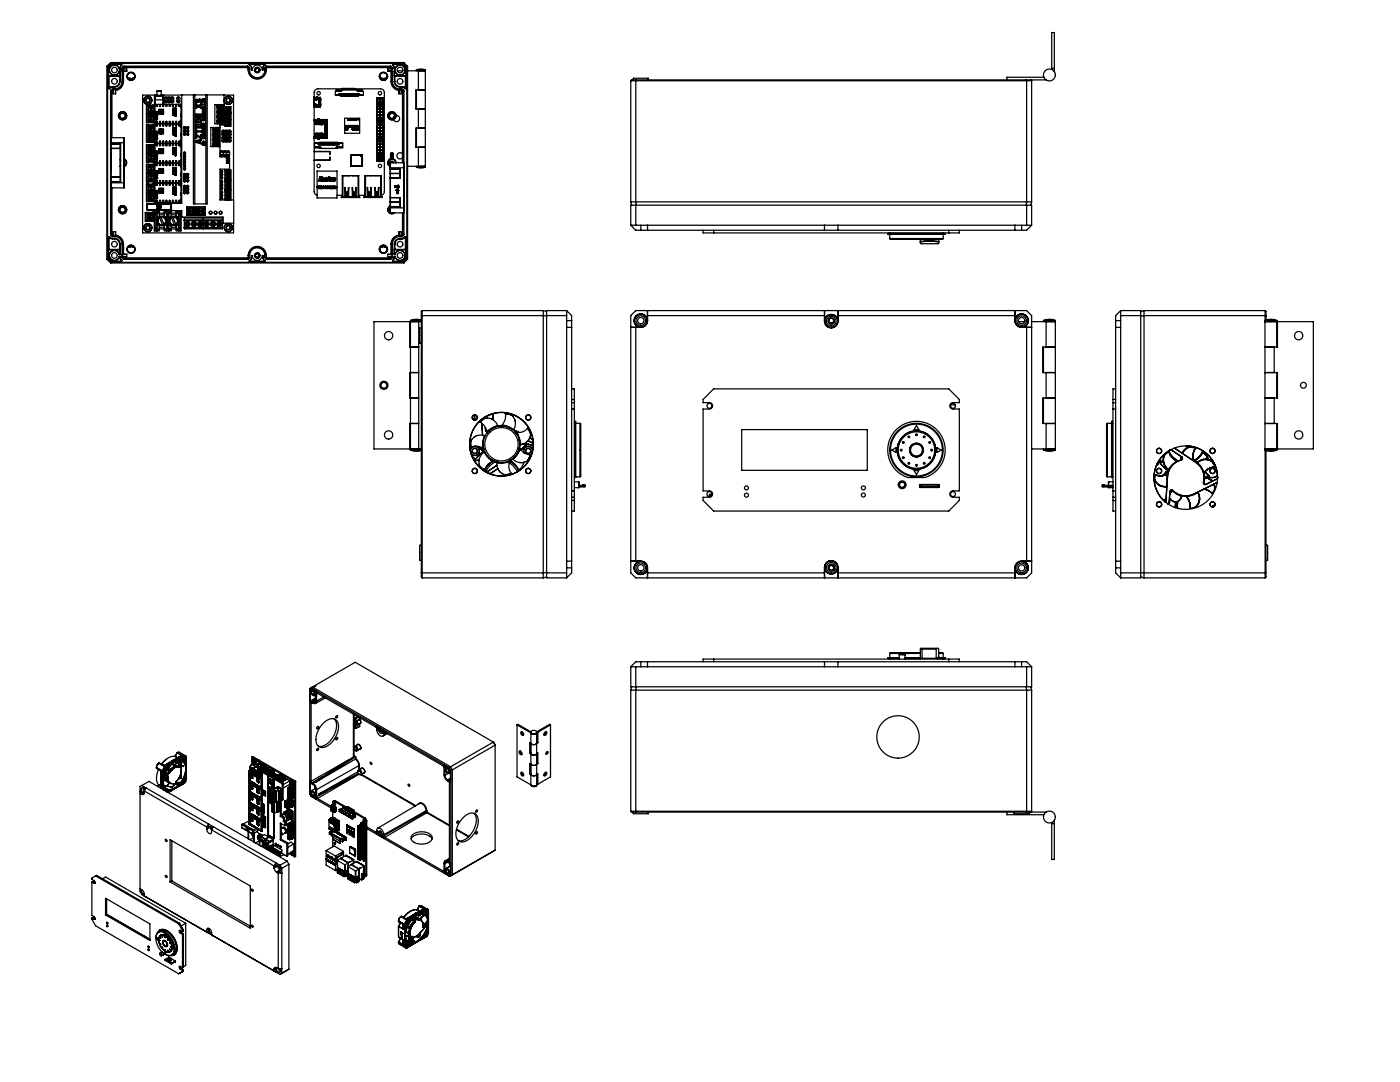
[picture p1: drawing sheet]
<svg xmlns="http://www.w3.org/2000/svg" width="279mm" height="216mm" viewBox="0 0 279 216" stroke-linecap="round" stroke-linejoin="round" font-family="sans-serif">
<g fill="none" stroke="#000" stroke-width=".25">
<path d="M21.3 13.2v38.5M21.3 13.2l.2 .1M21.5 13.3v38.4M21.6 17.6l.3 .1M21.6 13.3v4.3M21.6 13.3h.1M21.7 13.2l-.1 .1M21.7 13.2v.1M21.7 15.1l.1 .2M21.7 15.1h2.2M21.7 15.1l.1 .1M21.8 17.3l.2 .1"/>
<path d="M21.8 17.3l-.2 .3M21.8 15.3v2M21.8 15.2v.1M21.8 15.2h2M22 17.4l-.1 .3M22.1 18.2v28.6M22.1 18.2h.1M22.1 12.5l-.8 .7M22.1 12.5v.1M22.1 12.5h58.5M22.1 12.8l-.4 .4M22.1 12.8h.1"/>
<path d="M22.1 12.6l-.6 .7M22.1 12.6h58.4M22.2 12.8h-.1M22.2 12.8h2M22.2 12.8h.1M22.2 18.2h.1M22.2 18.2v9.3M22.3 18.2v9.3M22.5 17.8l-.3 .1-.1 .3M22.5 17.4l-.6 .3M22.5 17.3l-.5 .1M22.5 17.9l-.3 .3"/>
<path d="M22.5 18.1l-.2 .1M22.5 17.9v.2M22.5 17.8h.3M22.5 17.4h.3M22.5 17.3v.1M22.5 17.8v.1M22.5 17.3h.3M22.5 17.9h.1M22.5 18.1h.1M22.8 17.8h-.2v.9h.5M22.8 17.3v.1M22.8 17.8h.1"/>
<path d="M22.8 17.8l.3 .1M23 17.8l.1 .9M23.1 17.9v.1M23.1 18v.7M23.8 15.2l.1 .1M23.8 14.3h.2M23.8 13.7a1.02 1.02 0 0 0-1.6-.5 1.02 1.02 0 0 0 0 1.6 1.02 1.02 0 0 0 1.6-.5M23.8 13.7v.1M23.8 14.2h.2M23.8 13.8a1 1 0 0 0-1.5-.7 1 1 0 0 0 0 1.7 1 1 0 0 0 1.5-.6M23.8 14.2v.1M23.9 16.3a1.02 1.02 0 0 1-1.1 1"/>
<path d="M23.9 16.3h.1M23.9 15.3v1M23.9 15.1l.1 .1M23.9 15.1l-.1 .1M24 13.6l-.2 .1M24 13.6v.1M24 13.6h.1M24 14.3v.9M24 15.2l-.1 .1M24 13.7l-.2 .1M24 16.3a1.15 1.15 0 0 1-1.2 1.1M24 14.2v2.1"/>
<path d="M24 14.2v.1M24.2 12.8l.1 .2M24.2 12.8v.2M24.2 13l-.2 .6M24.3 13l-.3 .6M24.3 13h-.1M24.4 16.3a1.53 1.53 0 0 1-1.6 1.5M24.4 13.6v2.7M24.4 13.6h.1M24.4 16.3h.1M24.4 14.1v-.3h.9v.4M24.4 14.1l.1 .1"/>
<path d="M24.4 14.1l.9 .1M24.5 16.3a1.68 1.68 0 0 1-1.4 1.6M24.5 14.2h.1M24.5 16.3h.1M24.5 13.6h.1M24.5 13.6v.2M24.5 14.2v2.1M24.6 16.3a1.81 1.81 0 0 1-1.5 1.7M24.6 14.2h.7M24.6 13.6v.2M24.6 14.2v2.1M24.8 13.2l-.3 .1-.1 .3"/>
<path d="M24.8 13.4l-.3 .2M24.8 13.5l-.2 .1M24.8 13.4v.1M24.8 13.2v.2M24.8 13.2h24.6M24.8 13.4h24.6M24.8 13.5h24.6M25.3 15.2h.1M25.3 15.2a.84 .84 0 0 1 .8-.8 .84 .84 0 0 1 .9 .8M25.3 15.2a.84 .84 0 0 0 .8 .9 .84 .84 0 0 0 .9-.9M25.4 15.2a.76 .76 0 0 0 .7 .8 .76 .76 0 0 0 .8-.8M25.4 15.2a.76 .76 0 0 1 .7-.7 .76 .76 0 0 1 .8 .7"/>
<path d="M25.4 15.2a.75 .75 0 0 1 .7-.7 .75 .75 0 0 1 .8 .7M25.4 15.2l.1 .4M25.5 15.6a.75 .75 0 0 0 1.3 0M25.5 15.6h.3M25.8 15.6h.1M26.5 15.6l-.4 .1-.3-.1M26.5 15.6h.3M26.5 15.6h.1M26.9 15.2l-.1 .4M26.9 15.2h.1M30.8 19.9h1.9M30.9 19h1.7l.1 1.6h-.2v-1.4h-1.5v1.4h-.2z"/>
<path d="M31.3 18.2h.9M31.3 19h-2.8v27.5h18.1v-2M31.3 18.2v.8M32.2 18.2v.8M32.2 19h14.4v20.9M32.9 19.4l.2-.1 .3 .2v.7a.3 .3 0 0 1-.3 .3 .3 .3 0 0 1-.3-.3zM33.1 19.5h.1M33.1 19.5v.2M33.1 19.7h.1M33.2 19.5h.1M33.2 19.7h.1M33.2 19.5v.2"/>
<path d="M33.7 19.5h.1M33.7 19.7h.1M33.7 19.5v.2M33.8 19.5h.1M33.8 19.7h.1M33.8 19.5v.2M34.1 19.6a.3 .3 0 0 0-.3-.3 .3 .3 0 0 0-.3 .3v.6a.3 .3 0 0 0 .3 .3 .3 .3 0 0 0 .3-.3M34.1 19.6v.6M34.1 19.6a.3 .3 0 0 1 .3-.3 .3 .3 0 0 1 .3 .3v.6a.3 .3 0 0 1-.3 .3 .3 .3 0 0 1-.3-.3M34.3 19.5h.1M34.3 19.5v.2M34.3 19.7h.1"/>
<path d="M34.4 19.7h.1M34.4 19.5h.1M34.4 19.5v.2M35.4 19.4l.2-.1 .3 .2v.7a.3 .3 0 0 1-.3 .3 .3 .3 0 0 1-.3-.3zM35.5 19.5h.1M35.5 19.5v.2M35.5 19.5h.2M35.5 19.7h.1M35.5 19.7h.2M35.7 19.7h.1M35.7 19.5h.1M35.7 19.5v.2"/>
<path d="M36.3 18.9v21.7h-2.1v1.4h2.1v1.3h8.2v1.2h2.1v-4.6h-2.7v-6.1h1.9v-1.3h-.6v-1.2h-1.3v-6.4h.8v-6M38.6 18.9v21.8h2.8v-21.8M38.9 18.9v21.8M39.1 19.9l.3-.1 .2 .2a.32 .32 0 0 1 .3-.2 .32 .32 0 0 1 .3 .3v.5h-.2v-.2a.24 .24 0 0 0 .1-.3 .24 .24 0 0 0-.3-.1l-.1 .4h-.2l-.1-.3h-.1v.4a.37 .37 0 0 1-.2-.6zM40.4 19.7l.3 .1 .2-.1-.2 .2 .2 .1h-.5zM40.5 19.8l.1 .1h-.1zM41.1 18.9v21.8M49.4 13.2l.3 .1 .1 .3M49.4 13.4l.3 .2M49.4 13.5l.1 .1M49.4 13.4v.1M49.4 13.2v.2"/>
<path d="M49.5 13.6h.2M49.5 14h.2M49.5 14a1.81 1.81 0 0 0 1.8 1.8 1.81 1.81 0 0 0 1.8-1.8M49.5 13.6v.4M49.7 14a1.68 1.68 0 0 0 1.6 1.7 1.68 1.68 0 0 0 1.7-1.7M49.7 13.6v.4M49.7 13.6h.1M49.7 14h.1M49.8 12.9l.3 .3 .1 .4M49.8 12.9h.1M49.8 14a1.53 1.53 0 0 0 1.5 1.5 1.53 1.53 0 0 0 1.6-1.5M49.8 13.6v.4"/>
<path d="M49.8 12.8v.1M49.8 12.8h3.1M49.8 12.8h.1M50.2 13.9l.1 .1a1.07 1.07 0 0 1 1-1 1.07 1.07 0 0 1 1.1 1M50.2 13.6v.3M50.2 13.9h.1M50.2 13.6h.1M50.2 13.9l.1 .1M51 13.9v.1M51 13.8a.36 .36 0 0 1 .5-.1 .36 .36 0 0 1 .2 .4 .36 .36 0 0 1-.5 .2M51 13.8v.3l.2 .2M51.1 13.7l-.1 .1"/>
<path d="M51.2 13.6a.45 .45 0 0 1 .6 .2 .45 .45 0 0 1-.3 .6M51.2 13.6a.44 .44 0 0 1 .6 .4 .44 .44 0 0 1-.7 .4 .44 .44 0 0 1 0-.8h.4a.44 .44 0 0 1 .1 .7 .44 .44 0 0 1-.7-.3M51.2 13.6h.1M51.2 13.6h.3a.41 .41 0 0 1 .1 .7 .41 .41 0 0 1-.7-.3M51.2 13.6l-.2 .2M51.2 13.6h.3a.41 .41 0 0 1 .2 .4 .41 .41 0 0 1-.2 .4M51.2 14.3l.3 .1M51.4 13.6h.1M51.5 14.4h.1M52.5 13.9l-.1 .1M52.5 13.6v.3M52.5 13.9h.1"/>
<path d="M52.5 13.6h.1M52.9 12.8v.1M52.9 12.8h.1M52.9 13.6v.4M52.9 13.6h.1M52.9 14h.1M52.9 12.9l-.3 .3-.1 .4M52.9 12.9h.1M53 13.6h.1M53 14h.1M53 13.6v.4M53.1 13.6v.4"/>
<path d="M53.3 13.2l-.3 .1-.1 .3M53.3 13.4l-.3 .2M53.3 13.5l-.2 .1M53.3 13.4v.1M53.3 13.2h24.6M53.3 13.2v.2M53.3 13.4h24.6M53.3 13.5h24.6M62.6 19.6h.1M62.6 19.6v1.5M62.6 19.4l.1 .1M62.6 19.4h.1"/>
<path d="M62.7 19.5h.1M62.7 19.6h.1M62.7 19.4h.1M62.7 19.6v1.5M62.7 19.4h-.1M62.7 19.4v.1M62.7 19.4h1.2M62.7 19.4v.2M62.9 19.7h.1M62.9 19.7v.2M62.9 19.9h.1M62.9 19.7h.4"/>
<path d="M63 19.9h.1M63 19.7v.2M63 19.7h.1M63 19.6v.1M63 19.6h.1M63 19.6l.1 .1M63.1 19.7h.1M63.1 19.9h.1M63.1 19.9h.2M63.1 19.9h-.1M63.1 19.7v.1M63.1 19.8h.1"/>
<path d="M63.2 19.8h.1M63.2 19.7v.1M63.2 19.4h.1M63.3 19.7h.1M63.3 19.9h.1M63.3 19.4h.1M63.3 19.8h.1M63.3 19.7v.1M63.3 19.8v.1M63.7 19.8v.3M63.7 19.8h.1M63.7 19.8v.1"/>
<path d="M63.7 20h.1M63.7 19.9h.2M63.8 20h.1M63.9 19.6h-1.3M63.9 19.4v.2M63.9 19.8v.1M63.9 19.6v.2M63.9 19.6h.1M63.9 19.4h.1M63.9 19.8h.1M63.9 19.9h.1M63.9 19.9l-.1 .1"/>
<path d="M63.9 19.9v1M64 19.6v.1M64 19.6h.1M64 19.7h.1M64 19.7l-.3 .1M64 19.7v1.3M64 19.9h.1M66.9 18.2h1.2l.2-.2h2.8l.3 .2h1.1v.8h-5.6zM67.1 19h.8M67.1 18v.2M67.1 19h.1M67.3 18.2h.1"/>
<path d="M67.5 18.2h.1M67.7 19v-.3h4.1v.3M67.7 18.7v.2M67.7 18.8h4M67.9 18.7v.1M67.9 18.2v-.1l.1 .1M67.9 18.9v.3l.1-.3M67.9 18.8h.1M68 18.7v.1M68 19h.2M68.1 18.2h-1M68.2 18.7v.1"/>
<path d="M68.2 17.7h2.6M68.2 18.9v.3l.1-.3M68.2 18.1h.1M68.2 18.8h.1M68.3 18.7v.1M68.3 19h.1M68.3 18h-1.2v.2M68.4 18.7v.1M68.4 18.9v.3l.1-.3M68.4 18.8h.1M68.5 18.7v.1M68.5 19h.2"/>
<path d="M68.7 18.7v.1M68.7 18.9v.3l.1-.3M68.7 18.8h.1M68.8 18.7v.1M68.8 19h.1M68.9 18.7v.1M68.9 18.9v.3l.1-.3M68.9 18.8h.1M69 18.7v.1M69 19h.2M69.2 18.7v.1M69.2 18.9v.3l.1-.3"/>
<path d="M69.2 18.8h.1M69.3 18.7v.1M69.3 19h.1M69.4 18.7v.1M69.4 18.9v.3l.1-.3M69.4 18.8h.1M69.5 18.7v.1M69.5 19h.2M69.7 18.7v.1M69.7 18.9v.3l.1-.3M69.7 18.8h.1M69.8 18.7v.1"/>
<path d="M69.9 18.7v.1M69.9 18.9v.3l.1-.3M69.9 18.8h.1M70 18.7v.1M70 19h.2M70.2 18.7v.1M70.2 18.9v.3l.1-.3M70.2 18.8h.1M70.3 18.7v.1M70.3 19h.1M70.4 18.7v.1M70.4 18.9v.3l.1-.3"/>
<path d="M70.4 18.8h.1M70.5 18.7v.1M70.5 19h.2M70.7 18.7v.1M70.7 18.9v.3l.1-.3M70.7 18.8h.1M70.8 18.7v.1M70.8 19h.1M70.9 18.7v.1M70.9 18.9v.3l.1-.3M70.9 18.8h.1M71 18.7v.1"/>
<path d="M71 19h.2M71.2 18h1.1v.2M71.2 18.7v.1M71.2 18.9v.3l.1-.3M71.2 18.8h.1M71.3 18.1h.1M71.3 18.7v.1M71.3 19h.1M71.4 18.2h.9M71.4 18.2v-.1l.1 .1M71.4 18.7v.1M71.4 18.9v.3l.1-.3"/>
<path d="M71.4 18.8h.1M71.5 18.7v.1M71.7 18.7v.2M72 18.2h.1M72.1 18.2h.1M72.3 18v.2M72.3 19h.1M72.3 19h-.8M75.2 19.6h1.3l-.1 12.6M75.2 19.5h.1M75.3 19.5l-.1 12.7 1.3-.1M75.4 19.7h.2"/>
<path d="M75.4 19.9h.2M75.4 19.7v.2M75.4 19.7l.1 .1M75.5 19.8h.1M75.5 19.8l-.1 .1M75.5 19.8l.1 .1M75.6 19.7v.2M75.6 19.7l-.1 .1M75.7 15.2a.84 .84 0 0 0 .8 .9 .84 .84 0 0 0 .9-.9M75.7 15.2h.1M75.7 15.2a.84 .84 0 0 1 .8-.8 .84 .84 0 0 1 .9 .8M75.8 19.5h.1"/>
<path d="M75.8 15.2a.76 .76 0 0 0 .7 .8 .76 .76 0 0 0 .8-.8M75.8 15.2a.76 .76 0 0 1 .7-.7 .76 .76 0 0 1 .8 .7M75.9 15.6a.75 .75 0 0 0 1.3 0M75.9 15.6h.3M76.1 19.7v.2M76.1 19.7h.1M76.1 19.9h.1M76.1 19.7l.1 .1M76.1 19.8v.1M76.2 19.8v.1M76.2 15.6h.1M76.2 19.7v.2"/>
<path d="M76.2 19.7v.1M76.4 19.5h.1M76.9 15.6h.3M76.9 15.6h.1M76.9 15.6l-.4 .1-.3-.1M77.3 15.2a.75 .75 0 0 0-1-.7 .75 .75 0 0 0-.4 1.1M77.3 15.2l-.1 .4M77.3 15.2h.1M77.4 14.2h.6M77.9 13.2l.3 .1 .1 .3M77.9 13.4l.3 .2M77.9 13.5l.1 .1"/>
<path d="M77.9 13.4v.1M77.9 13.2v.2M78 16.3a1.81 1.81 0 0 0 1.6 1.7M78 16.3h.2M78 13.6h.2M78 13.6v.2M78 14.2v2.1M78.2 16.3a1.68 1.68 0 0 0 1.4 1.6M78.2 14.2h-.2M78.2 13.6h.1M78.2 16.3h.1M78.2 13.6v.2"/>
<path d="M78.2 14.2v2.1M78.3 14.1l-.1 .1M78.3 14.1v-.3h-.9v.4M78.3 14.1l-.9 .1M78.3 16.3a1.53 1.53 0 0 0 1.5 1.5M78.3 13.6v2.7M78.4 13l.3 .6M78.4 13h.1M78.5 12.8l-.1 .2M78.5 12.8h2M78.7 14.2l.2 .1M78.7 16.3a1.15 1.15 0 0 0 1.1 1.1"/>
<path d="M78.7 14.2v2.1M78.7 13.6h.1M78.7 16.3h.1M78.7 13.6v.2h.2M78.7 13.6l.2 .1M78.8 15.1v.2M78.8 15.1h2.1M78.8 15.1l.1 .1M78.8 16.3a1.02 1.02 0 0 0 1 1M78.8 15.3v1M78.9 14.2h-.2M78.9 13.8a1 1 0 0 1 1.5-.7 1 1 0 0 1 0 1.7 1 1 0 0 1-1.5-.6"/>
<path d="M78.9 14.2v.1M78.9 13.7a1.02 1.02 0 0 1 1.5-.5 1.02 1.02 0 0 1 0 1.6 1.02 1.02 0 0 1-1.5-.5M78.9 13.7v.1M78.9 15.2l-.1 .1M78.9 15.2h1.9M79.3 14.1h1.1M79.6 18v.7M79.6 17.9v.1M79.7 17.8l-.1 .9M79.8 17.3v.1M79.8 17.8h.1M79.8 17.8h.3v.9h-.5"/>
<path d="M79.8 17.8h.4M79.8 17.4h.4M79.8 17.3h.4M79.8 17.8l-.2 .1M80.1 17.9h.1M80.1 18.1h.1M80.2 17.8l.3 .1 .1 .3M80.2 17.4l.6 .3M80.2 17.3l.5 .1M80.2 17.9l.3 .3M80.2 18.1l.1 .1M80.2 17.9v.2"/>
<path d="M80.2 17.3v.1M80.2 17.8v.1M80.3 18.2h.2M80.3 18.2v14.3M80.5 18.2v14.3M80.5 18.2h.1M80.5 12.8h.1M80.5 12.6l.7 .7M80.6 12.8l.4 .4M80.6 12.8h.1M80.6 12.5l-.1 .1M80.6 12.5l.7 .7"/>
<path d="M80.6 18.2v28.6M80.7 17.4l.1 .3M80.8 15.2l.1 .1M80.9 17.3l-.2 .1M80.9 17.3l.1 .3M80.9 15.3v2M80.9 15.1v.2M80.9 15.1l-.1 .1M81 13.2v.1M81 17.6l-.2 .1M81 13.3v4.3M81 13.3h.1"/>
<path d="M81.2 13.3v38.4M81.3 14.1h2.2M81.3 13.2l-.1 .1M81.3 13.2v38.5M83.1 14a2.32 2.32 0 0 1 1.8 0M83.1 14h1.8M83.1 14v.1M83.1 17.9v3.9M83.5 14.1h1.4zM83.5 17.9h1.4zM83.5 17.9h-.5v3.9h.5M83.5 14.1v3.8"/>
<path d="M84.9 14v19.4M125.9 16.1v24.2M125.9 16.1h80M126.4 15.9v-.3h3v.3M127 15.9v25M204.8 15.9v25M205.7 15.9l.2 .2M205.9 16.1v24.2M208.3 15.4h-7.3v.5M208.8 15.9h-82.7l-.2 .2M209.9 13.9v-7.4h.5v7.8M209.9 13.6h.5"/>
<path d="M22.1 28.5v.3M22.1 30.4v3.7M22.1 29.6v5.7M22.1 36.5v.9M22.1 36.5h.1M22.1 28.5h.1M22.1 27.6v.9M22.1 28.7h.1M22.1 29.6h.1M22.1 35.3v.1M22.1 36.2v.3M22.1 28.5v1.1"/>
<path d="M22.1 36.2h.1M22.1 35.3h.1M22.1 37.5h.1M22.1 28.1v.4M22.1 35.4h.1M22.1 36.4v.5M22.1 27.5h.1M22.1 28.7h1.9M22.1 36.5v1M22.1 27.5v1M22.1 28.7h2M22.1 35.4v1.1"/>
<path d="M22.1 28.5h2.7M22.1 36.5h2.7M22.1 36.2h2M22.1 35.3h1.9M22.1 29.6h1.9M22.1 37.5h2.7M22.1 27.5h2.7M22.1 35.4h1.9M22.2 37.5v9.3M22.3 37.5v9.3M23.6 23.1h.1M23.6 23.1a.84 .84 0 0 1 .9-.8 .84 .84 0 0 1 .8 .8"/>
<path d="M23.6 23.1a.84 .84 0 0 0 .9 .8 .84 .84 0 0 0 .8-.8M23.7 23.1a.76 .76 0 0 1 .8-.8 .76 .76 0 0 1 .7 .8M23.7 23.1a.76 .76 0 0 0 .8 .8 .76 .76 0 0 0 .7-.8M23.7 23.1a.75 .75 0 0 0 1.1 .7M24 33.2v2.1M24 29.6v2.2M24 36.2h.1M24 31.8v.2M24 35.3v.1M24 29.6h.1M24 28.8v.8M24 35.4v.8"/>
<path d="M24 32v.5M24 33h.1M24 33v.2M24 36.2h-1.9M24 28.7v.1M24 28.7h.1M24 32.5v.5M24 32.5l.1 .5M24 32h.1M24.1 32h.1M24.1 32l-.1 .5M24.1 28.7h-.1"/>
<path d="M24.1 28.7v3.3M24.1 33v3.2M24.8 36.5v1M24.8 36.5h.1M24.8 27.5v1M24.8 28.5h.1M24.8 28.5v8M24.8 31.7l.5 .5a.83 .83 0 0 1-.5 1M24.8 31.8a.76 .76 0 0 1 .4 .7 .76 .76 0 0 1-.4 .7M24.8 33.1v.1M24.8 31.8a.75 .75 0 0 1 0 1.3M24.8 22.5a.75 .75 0 0 0-1.1 .6"/>
<path d="M24.8 22.8a.5 .5 0 0 0-.7-.1 .5 .5 0 0 0 0 .8 .5 .5 0 0 0 .7-.1M24.8 22.4a.75 .75 0 0 1 0 1.4M24.8 22.8l.2 .3-.2 .3M24.8 22.4v.4M24.8 23.4v.4M24.8 31.8v1.3M25.2 23.1h.1M29.2 26.7h1.7M29.2 38.5h1.7M29.2 34.5h1.7M29.2 30.6h1.7M29.2 22.7h1.7"/>
<path d="M29.3 21v3.5M29.3 24.9v3.5M29.3 28.9v3.5M29.3 32.8v3.5M29.3 36.7v3.5M29.6 21v3.5M29.6 24.9v3.5M29.6 28.9v3.5M29.6 32.8v3.5M29.6 36.7v3.5M29.8 39.7a.29 .29 0 0 0 .1 .3 .29 .29 0 0 0 .4 0M29.8 39.7h.1"/>
<path d="M29.8 34a.29 .29 0 0 0 .1 .3 .29 .29 0 0 0 .4 0M29.8 34h.1M29.8 37.9a.29 .29 0 0 0 .1 .4 .29 .29 0 0 0 .4 0M29.8 37.9l.1 .1M29.8 26.1a.29 .29 0 0 0 .1 .4 .29 .29 0 0 0 .4-.1M29.8 26.1h.1M29.8 35.7a.29 .29 0 0 0 .1 .4 .29 .29 0 0 0 .4 0M29.8 35.7l.1 .1M29.8 27.9a.29 .29 0 0 0 .1 .3 .29 .29 0 0 0 .4 0M29.8 27.9h.1M29.8 31.8a.29 .29 0 0 0 .1 .3 .29 .29 0 0 0 .4 0M29.8 31.8h.1"/>
<path d="M29.8 30a.29 .29 0 0 0 .1 .4 .29 .29 0 0 0 .4 0M29.8 30l.1 .1M29.8 23.9a.29 .29 0 0 0 .1 .4 .29 .29 0 0 0 .4 0M29.8 23.9l.1 .1M29.8 22.2a.29 .29 0 0 0 .1 .3 .29 .29 0 0 0 .4 0M29.8 22.2h.1M29.9 38.7a.29 .29 0 0 0 0 .4 .29 .29 0 0 0 .3 .1M29.9 38.7v.1M29.9 33a.29 .29 0 0 0 0 .4 .29 .29 0 0 0 .3 .1M29.9 33v.1M29.9 37a.29 .29 0 0 0 0 .3 .29 .29 0 0 0 .3 .1M29.9 37h.1"/>
<path d="M29.9 25.2a.29 .29 0 0 0 0 .3 .29 .29 0 0 0 .3 .1M29.9 25.2h.1M29.9 34.8a.29 .29 0 0 0 0 .3 .29 .29 0 0 0 .3 .1M29.9 34.8h.1M29.9 26.9a.29 .29 0 0 0 0 .4 .29 .29 0 0 0 .3 .1M29.9 26.9v.1M29.9 30.8a.29 .29 0 0 0 0 .4 .29 .29 0 0 0 .3 .1M29.9 30.8v.1M29.9 29.1a.29 .29 0 0 0 0 .4 .29 .29 0 0 0 .3 0M29.9 29.1v.1M29.9 23a.29 .29 0 0 0 0 .3 .29 .29 0 0 0 .3 .1M29.9 23h.1"/>
<path d="M29.9 21.2a.29 .29 0 0 0 0 .4 .29 .29 0 0 0 .3 .1M29.9 21.2v.1M29.9 39.7a.22 .22 0 0 0 .1 .3 .22 .22 0 0 0 .2 0M29.9 34a.22 .22 0 0 0 .1 .3 .22 .22 0 0 0 .2 0M29.9 38a.22 .22 0 0 0 .1 .2 .22 .22 0 0 0 .2 0M29.9 26.1a.22 .22 0 0 0 .1 .3 .22 .22 0 0 0 .2 0M29.9 35.8a.22 .22 0 0 0 .1 .2 .22 .22 0 0 0 .2 0M29.9 27.9a.22 .22 0 0 0 .1 .2 .22 .22 0 0 0 .2 0M29.9 31.8a.22 .22 0 0 0 .1 .3 .22 .22 0 0 0 .2 0M29.9 30.1a.22 .22 0 0 0 .1 .2 .22 .22 0 0 0 .2 0M29.9 24a.22 .22 0 0 0 .1 .2 .22 .22 0 0 0 .2 0M29.9 22.2a.22 .22 0 0 0 .1 .3 .22 .22 0 0 0 .2 0"/>
<path d="M29.9 39.7l.3 .3M29.9 34l.3 .3M29.9 38l.3 .2M29.9 26.1l.3 .3M29.9 35.8l.3 .2M29.9 27.9l.3 .2M29.9 31.8l.3 .3M29.9 30.1l.3 .2M29.9 24l.3 .2M29.9 22.2l.3 .3M29.9 39.6h.1M29.9 39.6a.29 .29 0 0 1 .4 0 .29 .29 0 0 1 0 .3"/>
<path d="M29.9 39.6l-.1 .1M29.9 33.9a.29 .29 0 0 1 .4 0 .29 .29 0 0 1 0 .3M29.9 33.9h.1M29.9 33.9l-.1 .1M29.9 37.8l.1 .1M29.9 37.8a.29 .29 0 0 1 .4 0 .29 .29 0 0 1 0 .4M29.9 37.8l-.1 .1M29.9 26l.1 .1M29.9 26a.29 .29 0 0 1 .4 0 .29 .29 0 0 1 0 .3M29.9 26l-.1 .1M29.9 35.6l.1 .1M29.9 35.6a.29 .29 0 0 1 .4 0 .29 .29 0 0 1 0 .4"/>
<path d="M29.9 35.6l-.1 .1M29.9 27.8a.29 .29 0 0 1 .4-.1 .29 .29 0 0 1 0 .4M29.9 27.8h.1M29.9 27.8l-.1 .1M29.9 31.7h.1M29.9 31.7a.29 .29 0 0 1 .4 0 .29 .29 0 0 1 0 .3M29.9 31.7l-.1 .1M29.9 29.9a.29 .29 0 0 1 .4 0 .29 .29 0 0 1 0 .4M29.9 29.9l.1 .1M29.9 29.9l-.1 .1M29.9 23.8l.1 .1M29.9 23.8a.29 .29 0 0 1 .4 0 .29 .29 0 0 1 0 .4"/>
<path d="M29.9 23.8l-.1 .1M29.9 22.1h.1M29.9 22.1a.29 .29 0 0 1 .4 0 .29 .29 0 0 1 0 .3M29.9 22.1l-.1 .1M29.9 38.8v.3h.3M29.9 33.1v.3h.3M29.9 37v.3l.3 .1M29.9 25.2v.3l.3 .1M29.9 34.8v.3l.3 .1M29.9 27v.2l.3 .1M29.9 30.9v.3h.3M29.9 29.2v.2l.3 .1"/>
<path d="M29.9 23v.3l.3 .1M29.9 21.3v.3h.3M29.9 38.8l.3 .3M29.9 33.1l.3 .3M29.9 37l.3 .4M29.9 25.2l.3 .4M29.9 34.8l.3 .4M29.9 27l.3 .3M29.9 30.9l.3 .3M29.9 29.2l.3 .3M29.9 23l.3 .4M29.9 21.3l.3 .3"/>
<path d="M30 39.6a.22 .22 0 0 1 .2 0 .22 .22 0 0 1 .1 .3M30 33.9a.22 .22 0 0 1 .2 0 .22 .22 0 0 1 .1 .3M30 37.9a.22 .22 0 0 1 .2 0 .22 .22 0 0 1 .1 .2M30 26.1a.22 .22 0 0 1 .2 0 .22 .22 0 0 1 .1 .2M30 35.7a.22 .22 0 0 1 .2 0 .22 .22 0 0 1 .1 .2M30 27.8a.22 .22 0 0 1 .2 0 .22 .22 0 0 1 .1 .3M30 31.7a.22 .22 0 0 1 .2 0 .22 .22 0 0 1 .1 .3M30 30a.22 .22 0 0 1 .2 0 .22 .22 0 0 1 .1 .2M30 23.9a.22 .22 0 0 1 .2 0 .22 .22 0 0 1 .1 .2M30 22.1a.22 .22 0 0 1 .2 0 .22 .22 0 0 1 .1 .3M30 39.6l.3 .3M30 33.9l.3 .3"/>
<path d="M30 37.9l.3 .2M30 26.1l.3 .2M30 35.7l.3 .2M30 27.8l.3 .3M30 31.7l.3 .3M30 30l.3 .2M30 23.9l.3 .2M30 22.1l.3 .3M30 38.7h.1M30 38.7a.29 .29 0 0 1 .3 0 .29 .29 0 0 1 0 .4M30 38.7h-.1M30 33h.1"/>
<path d="M30 33a.29 .29 0 0 1 .3 .1 .29 .29 0 0 1 0 .3M30 33h-.1M30 36.9a.29 .29 0 0 1 .3 .1 .29 .29 0 0 1 0 .4M30 36.9v.1M30 36.9l-.1 .1M30 25.1h.1M30 25.1a.29 .29 0 0 1 .3 .1 .29 .29 0 0 1 0 .3M30 25.1l-.1 .1M30 34.7a.29 .29 0 0 1 .3 .1 .29 .29 0 0 1 0 .4M30 34.7v.1M30 34.7l-.1 .1M30 26.8v.1"/>
<path d="M30 26.8a.29 .29 0 0 1 .3 .1 .29 .29 0 0 1 0 .4M30 26.8l-.1 .1M30 30.8a.29 .29 0 0 1 .3 .1 .29 .29 0 0 1 0 .3M30 30.8h.1M30 30.8h-.1M30 29a.29 .29 0 0 1 .3 .1 .29 .29 0 0 1 0 .4M30 29v.1M30 29l-.1 .1M30 22.9v.1M30 22.9a.29 .29 0 0 1 .3 .1 .29 .29 0 0 1 0 .4M30 22.9l-.1 .1M30 21.2a.29 .29 0 0 1 .3 0 .29 .29 0 0 1 0 .4"/>
<path d="M30 21.2h.1M30 21.2h-.1M30 38.7a.22 .22 0 0 1 .3 .1 .22 .22 0 0 1 0 .2M30 33a.22 .22 0 0 1 .3 .1 .22 .22 0 0 1 0 .3M30 37a.22 .22 0 0 1 .3 0 .22 .22 0 0 1 0 .3M30 25.1a.22 .22 0 0 1 .3 .1 .22 .22 0 0 1 0 .3M30 34.8a.22 .22 0 0 1 .3 0 .22 .22 0 0 1 0 .3M30 26.9a.22 .22 0 0 1 .3 .1 .22 .22 0 0 1 0 .2M30 30.8a.22 .22 0 0 1 .3 .1 .22 .22 0 0 1 0 .3M30 29.1a.22 .22 0 0 1 .3 .1 .22 .22 0 0 1 0 .2M30 23a.22 .22 0 0 1 .3 0 .22 .22 0 0 1 0 .3M30 21.2a.22 .22 0 0 1 .3 .1 .22 .22 0 0 1 0 .2"/>
<path d="M30 38.7l.3 .3M30 33l.3 .4M30 37l.3 .3M30 25.1l.3 .4M30 34.8l.3 .3M30 26.9l.3 .3M30 30.8l.3 .4M30 29.1l.3 .3M30 23l.3 .3M30 21.2l.3 .3M30.2 39.1v.1M30.2 33.4v.1"/>
<path d="M30.2 37.4h.1M30.2 25.6h.1M30.2 35.2h.1M30.2 27.3v.1M30.2 31.2v.1M30.2 29.5h.1M30.2 23.4h.1M30.2 21.6v.1M30.2 40h.1M30.2 34.3h.1M30.2 38.2l.1 .1M30.2 26.4h.1"/>
<path d="M30.2 36l.1 .1M30.2 28.1l.1 .1M30.2 32.1h.1M30.2 30.3l.1 .1M30.2 24.2l.1 .1M30.2 22.5h.1M30.3 39v.1M30.3 33.4h.1M30.3 37.3v.1M30.3 25.5h.1M30.3 35.1v.1M30.3 27.2v.1"/>
<path d="M30.3 31.2h.1M30.3 29.4v.1M30.3 23.3v.1M30.3 21.5v.1M30.3 39.9h.1M30.3 34.2h.1M30.3 38.1v.1M30.3 26.3h.1M30.3 35.9v.1M30.3 28.1h.1M30.3 32h.1M30.3 30.2v.1"/>
<path d="M30.3 24.1v.1M30.3 22.4h.1M30.3 39.1l-.1 .1M30.3 33.4l-.1 .1M30.3 37.4h-.1M30.3 25.5l-.1 .1M30.3 35.2h-.1M30.3 27.3l-.1 .1M30.3 31.2l-.1 .1M30.3 29.5h-.1M30.3 23.4h-.1M30.3 21.6l-.1 .1"/>
<path d="M30.3 39.9v.1M30.3 34.2v.1M30.3 38.2v.1M30.3 26.3v.1M30.3 36v.1M30.3 28.1v.1M30.3 32v.1M30.3 30.3v.1M30.3 24.2v.1M30.3 22.4v.1M30.5 21v3.5M30.5 24.9v3.5"/>
<path d="M30.5 28.9v3.5M30.5 32.8v3.5M30.5 36.7v3.5M30.7 20.9v3.6M30.8 20.6h.2M30.8 24.9h-.1v3.5M30.8 32.8l-.1-.1v3.6M30.8 28.9l-.1-.1v3.6M30.8 36.7h-.1v3.5M30.9 20.9l-.1 .1M30.9 36.4h.1M30.9 28.5l.1 .1"/>
<path d="M30.9 32.4l.1 .1M30.9 24.6h.1M30.9 32.8h-1.7v3.5h1.7M30.9 28.9h-1.7v3.5h1.7M30.9 24.9h-1.7v3.5h1.7M30.9 21h-1.7v3.5h1.7M30.9 36.7h-1.7v3.5h1.7M31 36.6h5.1v3.8h-5.1zM31 28.7h5.1v3.8h-5.1zM31 24.8h5.1v3.8h-5.1zM31 20.8h5.1v3.8h-5.1zM31 32.6h5.1v3.8h-5.1z"/>
<path d="M31 32.6l-.1 .1M31 24.8h-.1M31 28.7l-.1 .1M31 36.6h-.1M31 20.8l-.1 .1M31.7 29.8l.9-.1v.9h-.8zM31.7 33.7l.9-.1v.9l-.8 .1zM31.7 37.6h.9v.9h-.8zM31.7 25.8h.9v.8l-.8 .1zM31.7 21.9l.9-.1v.9l-.8 .1zM31.7 34.2l.4 .4M31.7 34v.2"/>
<path d="M31.7 26.3l.4 .4M31.7 26.2v.1M31.7 30.2l.4 .4M31.7 30.1v.1M31.7 38.1l.4 .4M31.7 38v.1M31.7 22.4l.4 .3M31.7 22.2v.2M31.7 30.2h.4v.4M31.7 26.3h.4v.4M31.7 34.2h.4v.4M31.7 22.4h.4v.3"/>
<path d="M31.7 38.1h.4v.4M32.1 33.7l-.4 .3M32.1 33.7h.1M32.1 34.6h.1M32.1 25.8l-.4 .4M32.1 25.8h.1M32.1 26.7h.1M32.1 29.7l-.4 .4M32.1 29.7h.1M32.1 30.6h.1M32.1 37.6l-.4 .4M32.1 37.6h.1"/>
<path d="M32.1 38.5h.1M32.1 21.9l-.4 .3M32.1 21.9h.1M32.1 22.7h.1M32.1 37.6v.4h-.4M32.1 25.8v.4h-.4M32.1 33.7v.3h-.4M32.1 21.9v.3h-.4M32.1 29.7v.4h-.4M32.2 33.7l.4 .3M32.2 25.8l.4 .4M32.2 29.7l.4 .4"/>
<path d="M32.2 37.6l.4 .4M32.2 21.9l.4 .3M32.2 37.6v.4h.4M32.2 25.8v.4h.4M32.2 21.9v.3h.4M32.2 29.7v.4h.4M32.2 33.7v.3h.4M32.5 20.6h.2M32.6 34.2l-.4 .4M32.6 34v.2M32.6 26.3l-.4 .4M32.6 26.2v.1"/>
<path d="M32.6 30.2l-.4 .4M32.6 30.1v.1M32.6 38.1l-.4 .4M32.6 38v.1M32.6 22.4l-.4 .3M32.6 22.2v.2M32.6 30.2h-.4v.4M32.6 26.3h-.4v.4M32.6 22.4h-.4v.3M32.6 34.2h-.4v.4M32.6 38.1h-.4v.4M33.1 20.2v.1"/>
<path d="M33.1 20.3h.1M33.1 20.2h.1M33.2 20.3h.1M33.2 20.2h.1M33.2 20.2v.1M33.7 20.2h.1M33.7 20.3h.1M33.7 20.2v.1M33.8 20.2h.1M33.8 20.3h.1M33.8 20.2v.1M34.3 20.2h.1"/>
<path d="M34.3 20.2v.1M34.3 20.3h.1M34.4 20.2h.1M34.4 20.3h.1M34.4 20.2v.1M34.5 33.4h.3l-.1 .2h-.2zM34.5 25.5h.3l-.1 .2h-.2zM34.5 29.5h.3l-.1 .2h-.2zM34.5 37.4h.3l-.1 .1h-.2zM34.5 21.6h.3l-.1 .2h-.2zM34.5 26.1h.1M34.5 26.2v.1"/>
<path d="M34.5 30v.1M34.5 30.2h.1M34.5 34h.1M34.5 34.1h.1M34.5 37.9h.1M34.5 38.1h.1M34.5 26.1l.2 .1h-.2M34.5 30.1l.2 .1h-.2M34.5 34l.2-.1-.1 .1 .1 .1M34.5 37.9l.2-.1-.1 .1 .1 .2h-.2M34.5 34l.2 .1M34.5 37.9l.2 .1"/>
<path d="M34.5 34.7h.1M34.5 30.8h.1M34.5 38.6h.1M34.5 34.5l.2 .1-.1-.1-.1 .1zM34.5 33.7v.2zM34.5 29.8l.2 .1-.1-.1-.1 .1zM34.5 38.4v.2zM34.5 37.6v.2zM34.5 26.8l.1 .1M34.5 30.7l.1 .1M34.5 22.8l.1 .2M34.5 26.8h.1"/>
<path d="M34.5 30.7h.1M34.5 22.8v.1M34.5 34.2l.2 .1-.2-.1v.2zM34.5 26.3l.2 .1h-.2v.1zM34.5 30.3h.2v.1l-.1-.1-.1 .1zM34.5 38.2h.2h-.2v.1zM34.5 22.4v.2zM34.5 33.4l.1 .2M34.5 25.6l.1 .1M34.5 29.5l.1 .2M34.5 37.4l.1 .1M34.5 21.6l.1 .2"/>
<path d="M34.5 26.8v.1M34.5 30.7v.1M34.5 22.9h.1M34.5 26.6l.1 .2zM34.5 22.7l.1 .1zM34.5 21.9l.1 .2zM34.6 34.7h-.1M34.6 26.9h-.1M34.6 30.8h-.1M34.6 38.7h-.1M34.6 22.9h-.1M34.6 34.7h.1"/>
<path d="M34.6 26.9h.1M34.6 30.8h.1M34.6 38.7h.1M34.6 22.9h.1M34.6 33.7v.2l.1-.1M34.6 38.4v.2l.1-.1M34.6 37.6v.2l.1-.1M34.6 22.4l.1 .1M34.6 33.7l.1 .1M34.6 38.4l.1 .1M34.6 37.6l.1 .1M34.6 26.8v.1"/>
<path d="M34.6 22.9v.1M34.6 34.5v.1zM34.6 33.7v.1zM34.6 29.8v.1zM34.6 37.6v.2zM34.6 38.4v.1zM34.6 26.8h.1M34.6 30.7v.1M34.6 38.6h.1M34.6 34.4h.1M34.6 26.5h.1M34.6 30.4v.1"/>
<path d="M34.6 38.3h.1M34.6 22.6h.1M34.6 38.6l.1 .1M34.7 26.9h.1M34.7 30.8h.1M34.7 22.9v.1M34.7 25.8v.1M34.7 26.6v.1M34.7 30.5v.1M34.7 21.9v.1M34.7 22.7h.1M34.7 26.6h-.2l.1 .1"/>
<path d="M34.7 25.8l-.2 .1h.2M34.7 30.5l-.2 .1h.2M34.7 22.6v.1M34.7 22.6h-.2l.1 .2M34.7 21.9h-.2l.1 .1M34.7 34.7h.1M34.7 38.7h.1M34.7 34.3l-.1 .1M34.7 26.4l-.1 .1M34.7 26.8v.1M34.7 38.2l-.1 .1M34.7 22.5l-.1 .1"/>
<path d="M34.7 22.9h.1M34.7 22.1l-.2 .1 .2 .1h-.2h.2M34.7 34.1h-.2M34.7 22.1h.1M34.7 26h.1M34.7 30h.1M34.7 26l-.2 .1M34.7 30h-.2M34.7 22.1l-.1 .1M34.7 26.7l-.1 .1M34.7 22.7l-.1 .1M34.7 22l-.1 .1"/>
<path d="M34.7 33.4l-.1 .2M34.7 25.6l-.1 .1M34.7 29.5l-.1 .2M34.7 37.4l-.1 .1M34.7 21.6l-.1 .2M34.8 26.3h.1M34.8 30.2h.1M34.8 22.3h.1M34.8 34.1h.1M34.8 34.1h-.1M34.8 26.2h.1M34.8 38h.1"/>
<path d="M34.8 38l-.1 .1M34.9 33.4h.3l-.1 .2M34.9 26.1h.2zM34.9 25.6l.3-.1-.1 .2M34.9 30.1l.2-.1zM34.9 29.5h.3l-.1 .1M34.9 37.4h.3l-.1 .1-.1-.1M34.9 22.2h.2zM34.9 21.6h.3l-.1 .2M34.9 38h.1M34.9 25.9h.2M34.9 27h.3z"/>
<path d="M34.9 27.1h.3M34.9 30.9h.3zM34.9 23h.3M34.9 29.9h.2M34.9 34h.1M34.9 21.6h.1M34.9 22h.1M34.9 23h.1M34.9 23.1v.1M34.9 25.5v.1M34.9 25.9h.1M34.9 27.1h.1"/>
<path d="M34.9 29.5h.1M34.9 29.9h.1M34.9 31h.1M34.9 33.4h.1M34.9 34.8l.3 .1zM34.9 35h.1M34.9 37.4h.1M34.9 37.8h.1M34.9 38.8h.3zM34.9 38.9h.1M34.9 35h.3M34.9 31h.3"/>
<path d="M34.9 38.9h.3M34.9 22h.2M34.9 23.1h.3M34.9 34.1h.2l-.2 .1 .2 .1zM34.9 38.1l.2-.1-.2 .1 .2 .1zM34.9 34.4v.1zM34.9 26.5h.2h-.2v.1zM34.9 30.4v.2zM34.9 38.3v.2zM34.9 22.5l.2 .1-.2-.1v.2zM35 26.4h.1M35 22.4h.1"/>
<path d="M35 26.3v.1M35 30.2v.1M35 22.3v.1M35 37.8l.1 .1M35 34.3l.1 .1M35 30.4l.1 .1M35 38.3l.1 .1M35 33.6l-.1 .2h.2M35 33.6l.1 .1M35 34.6l-.1 .2h.2M35 34.6l.1 .1M35 33.6l-.1 .2 .2-.1"/>
<path d="M35 34.6l-.1 .1h.2M35 26.7l-.1 .2h.2M35 26.7l.1 .1M35 26.7l-.1 .1h.2M35 29.7l-.1 .2M35 29.7l.1 .1M35 30.6l-.1 .2h.2M35 30.6l.1 .1M35 29.7l-.1 .1h.2M35 30.6l-.1 .2 .2-.1M35 37.6l-.1 .2 .2-.1M35 37.6l.1 .1"/>
<path d="M35 38.5l-.1 .2h.2M35 38.5l.1 .1M35 37.6l-.1 .1h.2M35 38.5l-.1 .2 .2-.1M35 22.7l-.1 .2h.2M35 22.7l.1 .1M35 22.8l-.1 .1 .2-.1M35 22.5h.1M35 26.2l-.1 .1 .1 .1M35 30.2l-.1 .1h.2M35 22.3l-.1 .1 .1 .1M35 26.2h.1"/>
<path d="M35 22.3h.1M35 30.2h.1M35 26.2v.1M35 33.5l.1 .1M35 25.6l.1 .1M35 29.5l.1 .1M35 21.6l.1 .2M35 21.6h.1M35 25.6h.1M35 29.5h.1M35 33.4v.1M35 37.4h.1"/>
<path d="M35 26.6h.1M35 22.7h.1M35 29.6h.1M35 21.7h.1M35.1 30.8h.1M35.1 26.9h.1M35.1 22.9h.1M35.1 33.8h.1M35.1 34.7h.1M35.1 37.7h.1M35.1 38.7h.1M35.1 33.9v.1"/>
<path d="M35.1 26v.1M35.1 30h.1M35.1 37.8v.1M35.1 22.1v.1M35.1 26h.1M35.1 33.9h.1M35.1 22.1h.1M35.1 39h.1M35.1 27.1h.1M35.1 27h.1M35.1 31.1h.1M35.1 23h.1"/>
<path d="M35.1 35h.1M35.1 34.9h.1M35.1 31h.1M35.1 38.9h.1M35.1 23.1h.1M35.1 23.2h.1M35.1 34.4h.1M35.1 30.5h.1M35.1 38.4h.1M35.1 34h-.1M35.1 26.6h-.1M35.1 37.9l-.1 .1"/>
<path d="M35.1 22.6l-.1 .1M35.1 33.9h-.2l.2 .1M35.1 26h-.2l.2 .1M35.1 30l-.2-.1 .2 .1M35.1 22.1h-.2l.2 .1M35.1 22h.1M35.1 22.3h.1M35.1 22.4v.1M35.1 22.9v.3M35.1 25.9h.1M35.1 26.2h.1M35.1 26.4h.1"/>
<path d="M35.1 26.9v.2M35.1 29.9h.1M35.1 30.2h.1M35.1 30.3h.1M35.1 30.8v.3M35.1 34.7v.3M35.1 37.8h.1M35.1 38.7v.3M35.1 37.8h-.2M35.1 33.7v.1M35.1 25.8h-.2v.1M35.1 25.8v.1"/>
<path d="M35.1 26.8v.1M35.1 29.8v.1M35.1 30.7v.1M35.1 38.6v.1M35.1 21.9l-.2-.1v.2M35.1 21.9v.1M35.1 22.8v.1M35.1 33.4v.2M35.1 25.6v.1M35.1 29.5v.1M35.1 37.4h-.1M35.1 21.6v.1"/>
<path d="M35.2 23h.1M35.2 23.1v.1M35.2 27.1h.1M35.2 31h.1M35.2 35h.1M35.2 38.9h.1M35.5 20.3h.1M35.5 20.2v.1M35.5 20.2h.1M35.5 20.2h.2M35.5 20.3h.2M35.7 20.2h.1"/>
<path d="M35.7 20.3h.1M35.7 20.2v.1M36.1 32.6v.1M36.1 24.8h.1M36.1 28.7v.1M36.1 36.6h.1M36.1 20.8v.1M36.1 36.4h.1M36.1 28.5v.1M36.1 32.4v.1M36.1 24.6h.1M36.1 38.5v.6"/>
<path d="M36.1 30.6v.6M36.1 34.6v.5M36.1 26.7v.6M36.1 22.8v.5M36.1 29.3h.1M36.1 25.4h.1M36.1 24h.1M36.1 31.9h.1M36.1 21.4h.1M36.1 33.3h.1M36.1 27.9h.1M36.1 35.8h.1"/>
<path d="M36.1 37.2h.1M36.1 39.8h.1M36.9 38.3l-.1 .3M36.9 38.4v.2M37 38.4l-.1 .1M37.5 37.9h.1M37.6 37.9h-.2M39 24.8h.2v.5h.3v-.5h.2v.5h.3v-.5h.2v.7h-1.2zM39 25.8h.2v.3h1v.2h-1v.4h-.2zM39 23.8h.2v.5h.3v-.5h.2v.5h.3v-.5h.2v.7h-1.2zM39 26.8l1 .6v-.6h.2v.8l-1-.5v.5h-.2zM39 20.7l.6 .4 .6-.4v.3l-.4 .2 .4 .2v.3l-.6-.4-.6 .4v-.3l.4-.2-.4-.2z"/>
<path d="M39 28.1l1.2-.4v.3l-.2 .1v.4h.2v.2l-1.2-.3zM39.1 22.8h.2a.4 .4 0 0 0 .2 .6 .4 .4 0 0 0 .5-.4h-.3v.2h-.2v-.4h.7a.61 .61 0 0 1-.6 .9 .61 .61 0 0 1-.5-.9zM39.2 28.3l.6-.2v.3zM40.4 25.9h.5l-.4 .3 .4 .1h-.5l.4-.3zM40.4 25.1l.1 .2h.1v-.2l.2 .2 .1-.2v.3h-.5zM40.4 25.5l.5 .2h-.4l-.1 .2zM40.4 26.4l.1 .1 .4-.1v.3l-.1-.1-.4 .1zM40.4 21.3h.4l.1-.3v.4zM40.4 20.1l.1 .3h.1v-.3l.2 .3 .1-.3v.4h-.5zM40.4 20.8h.4l.1-.2v.3zM40.4 22.8h.5l-.4 .3 .4 .1h-.5l.4-.3zM40.4 22.4l.5 .2h-.4l-.1 .1z"/>
<path d="M40.4 23.7h.1a.18 .18 0 0 0 .2 .3 .18 .18 0 0 0 .1-.3 .25 .25 0 0 1 0 .3 .25 .25 0 0 1-.4 0 .25 .25 0 0 1 0-.3zM40.4 22h.3l.2-.1-.2 .3 .2 .1h-.5zM40.4 26.9l.3 .1 .2-.2-.2 .3 .2 .1h-.5zM40.4 24.7h.3l.2-.1-.2 .3 .2 .1h-.5zM40.4 28.7h.5v.3l-.1-.3-.1 .2-.2-.1-.1 .2zM40.5 28.2h.1a.28 .28 0 0 1 .3 .1 .28 .28 0 0 1 0 .3h-.5zM40.5 27.3h.2l.2 .4h-.5zM40.5 22.1l.1-.1v.1M40.5 22.2h.1M40.5 22.1v.1M40.5 21.6h.3v.1h-.3zM40.5 23.4h.3v.1h-.3z"/>
<path d="M40.5 27.4l.2 .2h-.2zM40.5 28.3h.3v.2h-.3zM40.5 24.7l.1 .2h-.1zM40.5 27l.1 .1h-.1zM40.6 22.1v.1M40.6 24.8v.1M40.7 22.2h.1M40.7 24.8v.1M40.7 27.1h.1M42.4 27.8l.1 .1M42.4 28.8h.1M42.4 26.9h.1"/>
<path d="M42.4 27.8h.1M42.5 29.2h.1M42.5 25.4h.1M42.5 25.4h-.4v3.8h.4M42.5 25.4v.4M42.5 26v.8M42.5 26.9v.8M42.5 27.9v.8M42.5 28.8v.4M42.5 27.7l-.1 .1M42.5 28.7l-.1 .1M42.5 26.8l-.1 .1"/>
<path d="M42.5 25.8v.2M42.5 27.7v.2M42.5 28.7v.1M42.5 26.8v.1M42.6 25.4h.8M42.6 29.2h.8M42.6 25.4v3.8M42.7 28.6a.35 .35 0 0 0 .1 .4 .35 .35 0 0 0 .4 .1M42.7 25.7a.35 .35 0 0 0 .1 .5 .35 .35 0 0 0 .4 0M42.7 26.7a.35 .35 0 0 0 .1 .4 .35 .35 0 0 0 .4 .1M42.7 27.6a.35 .35 0 0 0 .1 .5 .35 .35 0 0 0 .4 0M42.7 28.6l.5 .5"/>
<path d="M42.7 25.7l.5 .5M42.7 26.7l.5 .5M42.7 27.6l.5 .5M42.8 25.6a.35 .35 0 0 1 .5 .1 .35 .35 0 0 1 0 .4M42.8 26.6a.35 .35 0 0 1 .5 0 .35 .35 0 0 1 0 .4M42.8 27.5a.35 .35 0 0 1 .5 .1 .35 .35 0 0 1 0 .4M42.8 28.5a.35 .35 0 0 1 .5 0 .35 .35 0 0 1 0 .4M42.8 26.6l-.1 .1M42.8 28.5l-.1 .1M42.8 27.5l-.1 .1M42.8 25.6l-.1 .1M42.8 25.6l.5 .5"/>
<path d="M42.8 26.6l.5 .4M42.8 27.5l.5 .5M42.8 28.5l.5 .4M43.2 24.2l.1 .1M43.2 22.3l.1 .1M43.2 23.3h.1M43.2 22.3h.1M43.2 24.2h.1M43.2 21.3v.1M43.2 23.2v.1M43.3 27l-.1 .2M43.3 28.9l-.1 .2"/>
<path d="M43.3 28l-.1 .1M43.3 26.1l-.1 .1M43.3 20.9l.1 .5h-.2M43.3 20.9h.1M43.3 24.7h.1M43.3 20.9h-.4v3.8h.4M43.3 21.4v.8M43.3 22.4v.8M43.3 23.3v.8M43.3 24.3v.4M43.3 21.3h-.1M43.3 24.1l-.1 .1"/>
<path d="M43.3 22.2l-.1 .1M43.3 23.2h-.1M43.3 24.1v.2M43.3 22.2v.2M43.3 23.2v.1M43.4 29.2h.1M43.4 25.4h.1M43.4 25.4v3.8M43.4 24.7h.8M43.4 20.9h.8M43.4 20.9v3.8M43.5 25.4h.3"/>
<path d="M43.5 29.2h.3M43.5 25.4v3.8M43.5 23.1a.35 .35 0 0 0 .1 .4 .35 .35 0 0 0 .4 .1M43.5 24a.35 .35 0 0 0 .1 .5 .35 .35 0 0 0 .4 0M43.5 22.1a.35 .35 0 0 0 .1 .5 .35 .35 0 0 0 .4 0M43.5 21.2a.35 .35 0 0 0 .1 .4 .35 .35 0 0 0 .4 .1M43.5 23.1l.5 .5M43.5 24l.5 .5M43.5 22.1l.5 .5M43.5 21.2l.5 .5M43.6 22a.35 .35 0 0 1 .5 .1 .35 .35 0 0 1 0 .4M43.6 21.1a.35 .35 0 0 1 .5 0 .35 .35 0 0 1 0 .4"/>
<path d="M43.6 23a.35 .35 0 0 1 .5 0 .35 .35 0 0 1 0 .4M43.6 23.9a.35 .35 0 0 1 .5 .1 .35 .35 0 0 1 0 .4M43.6 23.9l-.1 .1M43.6 21.1l-.1 .1M43.6 23l-.1 .1M43.6 22l-.1 .1M43.6 23l.5 .4M43.6 22l.5 .5M43.6 21.1l.5 .4M43.6 23.9l.5 .5M43.7 25.4v3.8M43.8 29.2h.1"/>
<path d="M43.8 25.4h.1M43.8 25.4v3.8M44.1 24.4l-.1 .1M44.1 21.5l-.1 .2M44.1 23.4l-.1 .2M44.1 22.5l-.1 .1M44.2 24.7h.1M44.2 20.9h.1M44.2 20.9v3.8M44.2 30.9h.1M44.2 30.9v.1M44.2 30.3v.1"/>
<path d="M44.2 30.9h.2M44.2 31h.1M44.2 30.4h.1M44.2 30.3h.1M44.2 31h.2M44.2 30.4h.2M44.2 30.3h.2M44.3 24.7h.3M44.3 20.9h.3M44.3 20.9v3.8M44.4 30.9h.1M44.4 31h.1"/>
<path d="M44.4 30.4h.1M44.4 30.3h.1M44.4 30.3v.1M44.4 30.9v.1M44.5 26.9h.1M44.5 26.8h.1M44.5 28h.1M44.5 27.5h.1M44.5 27.4h.1M44.5 26.3h.1M44.5 26.2h.1M44.5 26.2v.1"/>
<path d="M44.5 26.8v.1M44.5 27.4v.1M44.5 28v.2M44.5 28.2h.1M44.5 20.9v3.8M44.6 30.4a.3 .3 0 0 0-.3-.3 .3 .3 0 0 0-.3 .3v.6a.3 .3 0 0 0 .3 .3 .3 .3 0 0 0 .3-.3M44.6 30.4v.6M44.6 31a.3 .3 0 0 0 .3 .3 .3 .3 0 0 0 .3-.3M44.6 30.4a.3 .3 0 0 1 .3-.3 .3 .3 0 0 1 .3 .3M44.6 20.9h.1M44.6 24.7h.1M44.6 20.9v3.8"/>
<path d="M44.6 28.2h.1M44.6 28h.1M44.6 26.9h.1M44.6 26.8h.1M44.6 27.5h.1M44.6 26.3h.1M44.6 26.2h.1M44.6 27.4h.1M44.6 26.2v.1M44.6 26.8v.1M44.6 27.4v.1M44.6 28v.2"/>
<path d="M44.8 30.9h.1M44.8 30.3v.1M44.8 30.9v.1M44.8 30.3h.1M44.8 31h.1M44.8 30.4h.1M44.8 30.9h.2M44.8 31h.2M44.8 30.4h.2M44.8 30.3h.2M44.9 26.2a.3 .3 0 0 0-.3-.3 .3 .3 0 0 0-.3 .3v.7a.3 .3 0 0 0 .3 .3 .3 .3 0 0 0 .3-.3M44.9 27.5a.3 .3 0 0 0-.3-.3 .3 .3 0 0 0-.3 .3v.6a.3 .3 0 0 0 .3 .3 .3 .3 0 0 0 .3-.3"/>
<path d="M44.9 26.2v.7M44.9 27.5v.6M44.9 27.5a.3 .3 0 0 1 .3-.3 .3 .3 0 0 1 .3 .3M44.9 28.1a.3 .3 0 0 0 .3 .3 .3 .3 0 0 0 .3-.3M44.9 26.2a.3 .3 0 0 1 .3-.3 .3 .3 0 0 1 .3 .3M44.9 26.9a.3 .3 0 0 0 .3 .3 .3 .3 0 0 0 .3-.3M45 30.9h.1M45 30.3v.1M45 30.3h.1M45 30.9h-.2M45 31h.1M45 30.4h.1"/>
<path d="M45 30.9v.1M45.1 22.9l.1 .1M45.1 24.2h.1M45.1 22.2l.1 .1M45.1 34.9h.1M45.1 37.5l.1 .1M45.1 36.3h.1M45.1 39h.1M45.1 39.6h.1M45.1 38.4h.1M45.1 23.5h.1M45.1 24.9h.1"/>
<path d="M45.1 22.2h.1M45.1 35.5h.1M45.1 37.5h.1M45.1 36.9h.1M45.1 22.9h.1M45.1 24.8v.1M45.1 21.6h.1M45.1 34.2h.1M45.1 23.6h.1M45.1 24.2l.1 .1M45.1 34.2l.1 .1M45.1 36.9l.1 .1"/>
<path d="M45.1 26.9h.1M45.1 28v.2M45.1 28h.1M45.1 28h.2M45.1 27.4h.1M45.1 26.8h.1M45.1 26.2h.1M45.1 26.8v.1M45.1 28.2h.1M45.1 26.2v.1M45.1 27.4v.1M45.1 26.3h.1"/>
<path d="M45.1 27.5h.1M45.1 27.5h.2M45.1 26.3h.2M45.1 26.8h.2M45.1 26.9h.2M45.1 26.2h.2M45.1 27.4h.2M45.1 28.2h.2M45.2 22.6h.1M45.2 23.9h.1M45.2 25.2h.1M45.2 22.5h.1"/>
<path d="M45.2 21.3h.1M45.2 33.9h.1M45.2 35.8h.1M45.2 36h.1M45.2 37.9h.1M45.2 38h.1M45.2 23.9h-.3v1.3h.3M45.2 21.3h-.3v1.2h.3M45.2 33.9h-.3v1.9h.3M45.2 22.6h-.3v1.3h.3M45.2 21.3v.3M45.2 21.6v.6"/>
<path d="M45.2 22.3v.2M45.2 22.6v.3M45.2 23v.5M45.2 23.6v.3M45.2 23.9v.3M45.2 24.3v.5M45.2 24.9v.3M45.2 33.9v.3M45.2 34.3v.5M45.2 34.9v.5M45.2 35.5v.3M45.2 36v.2"/>
<path d="M45.2 36.3v.6M45.2 37v.5M45.2 37.6v.3M45.2 38v.3M45.2 38.4v.5M45.2 39v.6M45.2 39.6v.3M45.2 36h-.3v1.9h.3M45.2 38h-.3v1.9M45.2 23.5h-.1M45.2 22.9h-.1M45.2 24.2h-.1"/>
<path d="M45.2 24.8h-.1M45.2 21.6h-.1M45.2 22.2h-.1M45.2 35.4l-.1 .1M45.2 34.8l-.1 .1M45.2 34.2h-.1M45.2 37.5h-.1M45.2 36.2l-.1 .1M45.2 36.9h-.1M45.2 38.9l-.1 .1M45.2 39.6h-.1M45.2 38.3l-.1 .1"/>
<path d="M45.2 23.5v.1M45.2 22.9v.1M45.2 24.2v.1M45.2 24.8v.1M45.2 21.6h.1M45.2 22.2v.1M45.2 35.4v.1M45.2 34.8v.1M45.2 34.2v.1M45.2 37.5v.1M45.2 36.2v.1M45.2 36.9v.1"/>
<path d="M45.2 38.9v.1M45.2 39.6h.1M45.2 38.3v.1M45.2 30.4v.6M45.2 31.6a.3 .3 0 0 1 .3-.3 .3 .3 0 0 1 .3 .3v.6a.3 .3 0 0 1-.3 .3 .3 .3 0 0 1-.3-.3M45.2 30.4a.3 .3 0 0 1 .3-.3 .3 .3 0 0 1 .3 .3v.6a.3 .3 0 0 1-.3 .3 .3 .3 0 0 1-.3-.3M45.2 23.9h.5M45.2 21.3h.5M45.2 35.8h.5M45.2 25.2h.5M45.2 21.3v1.2M45.2 22.6v1.3"/>
<path d="M45.2 23.9v1.3M45.2 33.9v1.9M45.2 36v1.9M45.2 38v1.9M45.2 22.6h.5M45.2 22.5h.5M45.2 33.9h.5M45.2 36h.5M45.2 37.9h.5M45.2 38h.5M45.3 27.4h.1M45.3 26.3h.1"/>
<path d="M45.3 26.2h.1M45.3 28.2h.1M45.3 28h.1M45.3 26.9h.1M45.3 26.8h.1M45.3 27.5h.1M45.3 26.9h-.2M45.3 26.2v.1M45.3 26.8v.1M45.3 27.4v.1M45.3 28v.2M45.3 23.4a.23 .23 0 0 0 0 .3 .23 .23 0 0 0 .3 0"/>
<path d="M45.3 22.8a.23 .23 0 0 0 0 .3 .23 .23 0 0 0 .3 0M45.3 24.1a.23 .23 0 0 0 0 .3 .23 .23 0 0 0 .3 0M45.3 24.7a.23 .23 0 0 0 0 .3 .23 .23 0 0 0 .3 0M45.3 22.1a.23 .23 0 0 0 0 .3 .23 .23 0 0 0 .3 0M45.3 21.5a.23 .23 0 0 0 0 .3 .23 .23 0 0 0 .3 0M45.3 34.7a.23 .23 0 0 0 0 .3 .23 .23 0 0 0 .3 0M45.3 34.1a.23 .23 0 0 0 0 .3 .23 .23 0 0 0 .3 0M45.3 35.4a.23 .23 0 0 0 0 .2 .23 .23 0 0 0 .3 .1M45.3 37.4a.23 .23 0 0 0 0 .3 .23 .23 0 0 0 .3 0M45.3 36.8a.23 .23 0 0 0 0 .3 .23 .23 0 0 0 .3 0M45.3 36.2a.23 .23 0 0 0 0 .3 .23 .23 0 0 0 .3 0M45.3 38.2a.23 .23 0 0 0 0 .3 .23 .23 0 0 0 .3 0"/>
<path d="M45.3 38.9a.23 .23 0 0 0 0 .2 .23 .23 0 0 0 .3 .1M45.3 39.5a.23 .23 0 0 0 0 .3 .23 .23 0 0 0 .3 0M45.3 23.4l.3 .3M45.3 22.8l.3 .3M45.3 24.1l.3 .3M45.3 24.7l.3 .3M45.3 22.1l.3 .3M45.3 21.5l.3 .3M45.3 34.7l.3 .3M45.3 34.1l.3 .3M45.3 35.4l.3 .3M45.3 37.4l.3 .3"/>
<path d="M45.3 36.8l.3 .3M45.3 36.2l.3 .3M45.3 38.2l.3 .3M45.3 38.9l.3 .3M45.3 39.5l.3 .3M45.4 22.7a.23 .23 0 0 1 .2 .1 .23 .23 0 0 1 .1 .2M45.4 23.3a.23 .23 0 0 1 .2 .1 .23 .23 0 0 1 .1 .3M45.4 22.7l-.1 .1M45.4 23.3l-.1 .1M45.4 24.7a.23 .23 0 0 1 .2 0 .23 .23 0 0 1 .1 .3M45.4 24a.23 .23 0 0 1 .2 .1 .23 .23 0 0 1 .1 .2M45.4 24.7h-.1"/>
<path d="M45.4 24l-.1 .1M45.4 21.4a.23 .23 0 0 1 .2 0 .23 .23 0 0 1 .1 .3M45.4 22a.23 .23 0 0 1 .2 .1 .23 .23 0 0 1 .1 .2M45.4 22l-.1 .1M45.4 21.4l-.1 .1M45.4 34a.23 .23 0 0 1 .2 .1 .23 .23 0 0 1 .1 .2M45.4 34.7a.23 .23 0 0 1 .2 0 .23 .23 0 0 1 .1 .3M45.4 35.3a.23 .23 0 0 1 .2 0 .23 .23 0 0 1 .1 .3M45.4 34.7h-.1M45.4 35.3l-.1 .1M45.4 34l-.1 .1M45.4 36.1a.23 .23 0 0 1 .2 0 .23 .23 0 0 1 .1 .3"/>
<path d="M45.4 37.3a.23 .23 0 0 1 .2 .1 .23 .23 0 0 1 .1 .3M45.4 36.7a.23 .23 0 0 1 .2 .1 .23 .23 0 0 1 .1 .2M45.4 36.1l-.1 .1M45.4 36.7l-.1 .1M45.4 37.3l-.1 .1M45.4 38.2a.23 .23 0 0 1 .2 0 .23 .23 0 0 1 .1 .3M45.4 38.8a.23 .23 0 0 1 .2 0 .23 .23 0 0 1 .1 .3M45.4 39.4a.23 .23 0 0 1 .2 0 .23 .23 0 0 1 .1 .3M45.4 39.4l-.1 .1M45.4 38.2h-.1M45.4 38.8l-.1 .1M45.4 34l.3 .3"/>
<path d="M45.4 22.7l.3 .3M45.4 23.3l.3 .4M45.4 24.7l.3 .3M45.4 24l.3 .3M45.4 21.4l.3 .3M45.4 22l.3 .3M45.4 34.7l.3 .3M45.4 35.3l.3 .3M45.4 36.1l.3 .3M45.4 37.3l.3 .4M45.4 36.7l.3 .3M45.4 38.2l.3 .3"/>
<path d="M45.4 38.8l.3 .3M45.4 39.4l.3 .3M45.4 31.7h.1M45.4 30.9h.1M45.4 32.2h.1M45.4 32.3h.1M45.4 30.3v.1M45.4 30.9v.1M45.4 31.5v.2M45.4 32.2v.1M45.5 30.4h.1M45.5 31.5h.1"/>
<path d="M45.5 31h.1M45.5 30.3h.1M45.5 31.7h.1M45.5 30.9h.1M45.5 32.3h.1M45.5 32.1h.1M45.5 26.2v.7M45.5 27.5v.6M45.5 26.2a.3 .3 0 0 1 .3-.3 .3 .3 0 0 1 .3 .3v.7a.3 .3 0 0 1-.3 .3 .3 .3 0 0 1-.3-.3M45.5 27.5a.3 .3 0 0 1 .3-.3 .3 .3 0 0 1 .3 .3v.6a.3 .3 0 0 1-.3 .3 .3 .3 0 0 1-.3-.3M45.6 30.4h.1M45.6 30.9h.1"/>
<path d="M45.6 31h.1M45.6 31.5h.1M45.6 30.3h.1M45.6 32.3h.1M45.6 32.1h.1M45.6 31.7h.1M45.6 30.3v.1M45.6 30.9v.1M45.6 31.5v.2M45.6 32.2v.1M45.7 23l-.1 .1M45.7 23.7h-.1"/>
<path d="M45.7 25h-.1M45.7 24.3l-.1 .1M45.7 22.3l-.1 .1M45.7 21.7l-.1 .1M45.7 35h-.1M45.7 35.6l-.1 .1M45.7 34.3l-.1 .1M45.7 36.4l-.1 .1M45.7 37l-.1 .1M45.7 37.7h-.1M45.7 39.7l-.1 .1M45.7 38.5h-.1"/>
<path d="M45.7 39.1l-.1 .1M45.7 22.6h.1M45.7 23.9h.1M45.7 25.2h.1M45.7 22.5h.1M45.7 21.3h.1M45.7 33.9h.1M45.7 35.8h.1M45.7 36h.1M45.7 37.9h.1M45.7 38h.1M45.7 21.3v1.2"/>
<path d="M45.7 22.6v1.3M45.7 23.9v1.3M45.7 33.9v1.9M45.7 36v1.9M45.7 38v1.9M45.7 26.9h.1M45.7 28h.1M45.7 26.2h.1M45.7 27.5h.1M45.7 26.2v.1M45.7 26.8v.1M45.7 27.4v.1"/>
<path d="M45.7 28v.2M45.7 26.8h.1M45.7 27.4h.1M45.7 26.9h.2M45.7 28.2h.1M45.7 26.3h.1M45.7 27.5h.2M45.7 26.3h.2M45.7 26.8h.2M45.7 26.2h.2M45.7 27.4h.2M45.7 28.2h.2"/>
<path d="M45.7 28h.2M45.8 23.9h.2M45.8 21.3h.2M45.8 35.8h.2M45.8 25.2h.2M45.8 22.6h.2M45.8 21.3v1.2M45.8 22.6v1.3M45.8 23.9v1.3M45.8 33.9v1.9M45.8 36v1.9M45.8 38v1.9"/>
<path d="M45.8 22.5h.2M45.8 33.9h.2M45.8 36h.2M45.8 37.9h.2M45.8 38h.2M45.9 27.4v.1M45.9 26.9h.1M45.9 26.8v.1M45.9 28h-.2M45.9 28h.1M45.9 26.8h.1M45.9 27.4h.1"/>
<path d="M45.9 28.2h.1M45.9 26.3h.1M45.9 27.5h.1M45.9 26.2h.1M45.9 26.2v.1M45.9 28v.2M45.9 21.3v1.2M45.9 22.6v1.3M45.9 23.9v1.3M45.9 33.9v1.9M45.9 36v1.9M45.9 38v1.9"/>
<path d="M46 22.6v1.3M46 23.9v1.3M46 21.3v1.2M46 33.9v1.9M46 36v1.9M46 38l.1 1.9M46 38v1.9M62.6 21.3h.1M62.6 21.1h.1M62.6 21.1v.1M62.6 21.1l1.3 .1M62.6 21.3l.1 .1"/>
<path d="M62.7 21.3h.1M62.7 21.3h-.1M62.7 21.1v.1M62.7 21.1h.1M62.7 21.4h.1M62.7 24.1v-.3h2.2v.3M62.7 27.3v.3h2.2v-.3M62.7 27.3h2.2M62.7 24.1v3.2M62.7 24.1h2.2M62.7 27.6v10.6a.75 .75 0 0 0 .6 .8M62.7 23.8v-5.3a.75 .75 0 0 1 .8-.8h12.5a.75 .75 0 0 1 .7 .8v19.7a.75 .75 0 0 1-.6 .8"/>
<path d="M62.7 30.3l3.1-.1v.6M62.7 32h3.1M62.7 21.3v.1M62.7 21.2h.1M62.7 21.2v.1M62.8 29.3h1.1l.3 .3h2.8l.2-.3h1.2M62.8 28.6h5.6M62.8 29.3v.2h1M62.8 28.5v.1M62.9 20.9h.1M62.9 20.9v.2M62.9 21.1h.1"/>
<path d="M62.9 21.1h.4M62.9 26.9h.1M62.9 24.5h.1M62.9 24.5h.3M62.9 27h.3M63 21h.1M63 21.1h.1M63 20.8v.3M63 20.8h.1M63 29.3v.1M63.1 20.8h.1M63.1 21.1h.1"/>
<path d="M63.1 24.5v.2M63.1 26.7v.3M63.1 20.9h.2M63.1 21.1h-.1M63.1 20.8v.1M63.1 21h.1M63.1 21v.1M63.2 21h.1M63.2 21v.1M63.2 21.3h.1M63.2 26.6l.1 .4M63.2 24.5h-.2v.2h.2"/>
<path d="M63.2 26.7h-.2v.3M63.2 24.5v.2M63.2 26.7v.3M63.2 27h.1M63.2 26.7h.1M63.2 24.5h.1M63.2 24.7h.1M63.2 29.3v.1M63.2 26.7h.2M63.2 27h.2M63.2 24.7h.2M63.2 24.5h.2"/>
<path d="M63.2 26.6l1.1 .1M63.3 24.4v.1M63.3 24.7v.1M63.3 27h.1M63.3 27l.1 .1M63.3 26.6v.1M63.3 24.8h.1M63.3 34.1h4v5.4h-4zM63.3 37.3h.1M63.3 20.9h.1M63.3 21.1h.1M63.3 29.3v.1"/>
<path d="M63.3 21.3h.1M63.3 24.3v.1M63.3 27v.1M63.3 21h.1M63.3 20.9v.1M63.3 26.6h.1M63.3 21v.1M63.4 21.3h-.1M63.4 24.5l.9-.1h-1.3l-.1 .4 1.3 .1v-.1M63.4 27l.9 .1h-.6M63.4 26.7l.9-.1h-1.3l-.1 .4 1.4 .1M63.4 24.7l.7 .1"/>
<path d="M63.4 24.5v.2M63.4 26.7v.3M63.5 23.8h.1M63.5 27.6h.1M63.5 27.7h.2M63.5 23.7h.2M63.5 23.7v.1M63.5 27.6v.1M63.5 27.6h.2M63.5 28.6v.3h4.1v-.3M63.6 37.1v.2h.2l.1-.2v.5l-.1-.2h-.2v.2zM63.6 28.8h4"/>
<path d="M63.6 28.6v.3M63.6 20.3h.1M63.6 20.3v.2M63.6 20.5h.1M63.7 20.5h-.1M63.7 20.7v.3M63.7 20.1h.2M63.7 20.7h.2M63.7 20.7h.1M63.7 21h.1M63.7 20.1h.1M63.7 20.3h.1"/>
<path d="M63.7 20.5h.1M63.7 20.3v.2M63.7 23.8h.1M63.7 27.6h.1M63.7 23.7v.1M63.7 27.6v.1M63.7 20.9h.1M63.7 20.8h.1M63.7 20.9h.3M63.8 20.8h-.1M63.8 20.8h.1M63.8 20.4h.1"/>
<path d="M63.8 20.3h.1M63.8 20.3v.1M63.8 20.4l-.1 .1M63.8 28.5h-1v1h1.2M63.8 28.6v-.2l.1 .2M63.8 28.8v.1M63.8 29.4v.1M63.8 28.8h.1M63.8 35.3h.1v.3h.2l.1-.3h.1l-.2 .8h-.1l.1-.3h-.3l-.1 .3h-.1zM63.9 28.5h.1M63.9 29.5h.1M63.9 28.8v.1"/>
<path d="M63.9 29.4v.1M63.9 21.3h.1M63.9 21.2v.1M63.9 21.3h-1.2M63.9 21v.2M63.9 21h-.2M63.9 21h.1M63.9 20.9h.1M63.9 21.2h.1M63.9 20.8h.1M63.9 20.9v.1M63.9 20.1h.1"/>
<path d="M63.9 20.7h.1M63.9 20.7h-.2v.3M63.9 21.1h.1M64 20.7h.1M64 21v.1M64 21h.1M64 21.1h.1M64 20.9h.1M64 20.1h.1M64 37.1l.3 .1v.4l-.2-.2-.1 .2zM64 28.8h.1M64 28.6v-.2l.1 .2"/>
<path d="M64 28.8v.1M64 29.5h.1M64.1 37.2l.1 .1zM64.1 28.5h.2M64.1 28.8v.1M64.3 28.8h.1M64.3 28.6v-.2l.1 .2M64.3 28.8v.1M64.3 24.8h-1.1M64.3 24.4l-1.1 .1v.3M64.4 28.5h.1M64.4 28.8v.1"/>
<path d="M64.4 37.2h.1a.21 .21 0 0 1 .2 .2 .21 .21 0 0 1-.3 .2l.2-.2h-.2zM64.4 35.6h.3l-.1 .5h-.3l.1-.3 .2-.1h-.2zM64.4 35.9l.2-.1-.2 .2zM64.5 24.7h.1M64.5 37.2l.1 .2zM64.5 36h.1M64.5 28.8h.1M64.5 28.6v-.2l.1 .2M64.5 28.8v.1M64.5 37.2h.1M64.5 24.7l.7 .1M64.5 24.3v.4"/>
<path d="M64.5 24.3h.5M64.6 24.3l-.1 .1M64.6 28.5h.2M64.6 28.8v.1M64.6 37.4h.1M64.8 26.8h.1M64.8 24.5h.1M64.8 24.3v.4M64.8 26.7v.4M64.8 26.9h.3M64.8 24.7h.3M64.8 24.6v.1"/>
<path d="M64.8 24.6h.3M64.8 28.8h.1M64.8 28.6v-.2l.1 .2M64.8 28.8v.1M64.8 37.2l.2-.1v.5zM64.8 26.7l.1 .2M64.8 26.9h.1M64.8 24.6h.1M64.8 24.7h.1M64.8 24.7l.1 .2v1.7M64.8 27.1l.1 .1M64.8 26.3h.3"/>
<path d="M64.8 26.3h.1M64.8 25.1h.1M64.8 25.2h.1M64.8 24.8h.1M64.8 26.7h.1M64.8 26.3h.4M64.8 26.3l.3 .1M64.8 26.8l.1 .1M64.8 25.1h.3M64.9 28.5h.1M64.9 28.8v.1M64.9 26.2v.1"/>
<path d="M64.9 24.8h.1M64.9 26.6h.1M64.9 26.6h.2M64.9 37.2h.1M64.9 35.5l.4 .1-.1 .5h-.2l.1-.4-.2 .4h-.2zM64.9 26.3h.1M64.9 26.8h.2M64.9 26.8h.1M64.9 25.1h.1M64.9 25.2h.1M64.9 26.9h.1M64.9 24.6h.1"/>
<path d="M64.9 24.7h.1M64.9 26.7h.1M64.9 24.6v.1M64.9 26.6v.1M65 25h.1M64.9 25.3h.1M64.9 25.1l-.1 .1 .4 .1M65 25.5h.1M65 25.7h.1M65 26h.1M65 26.5h.1M65 26.2h.1"/>
<path d="M64.9 24.8l.2 .1M64.9 27.5h.4M64.9 23.9h.4v1.7M64.9 23.9h.4M64.9 24.1v.2M64.9 27.1v.2M64.9 24l.1 3.5M64.9 26.6l-.1 .1M64.9 24.2l-.1 .1M65 25h.2M65 25.5h.2M65 25.8h.2"/>
<path d="M65 26h.2M65 26.5h.2M65 25.9h.1M65 25.4h.1M65 26.4h.1M65 24.9h.1M65 24.6h-.1M65 35.6h.1M65 28.6v-.2l.1 .2M65 28.8h.1M65 28.8v.1M65.1 28.8v.1"/>
<path d="M65.1 28.5h.2M65.1 25.1h-.2M65.1 25.1h.1M65.1 25.3h-.2l.2 .1M65.1 25.3h.1M65.1 25.6h-.2h.2M65.1 25.6h.1M65.1 25.8h-.2l.2 .1M65.1 25.8h.1M65.1 26.1h-.2h.2M65.1 26.1h.1M65.1 26.3h.1"/>
<path d="M65.1 26.6h.1M65.1 24.8h.1M65.1 26.8h.1M65.1 25.9h.1M65.1 25.2h.1M65.1 25.4h.1M65.1 26.9h.1M65.1 24.7h.1M65.1 26.7h.1M65.1 26.4h.1M65.1 26.2h.1M65.1 24.9h.1"/>
<path d="M65.1 25.7h.1M65.1 26.7h-.6v.4h.5M65.1 24.8h-.2M65.1 25.2h-.3M65.2 25.9h.1M65.2 25.1h.1M65.2 25.4h.1M65.2 26.9h.1M65.2 24.6h.1M65.2 26.6h.1M65.2 26.4h.1M65.2 26.1h.1"/>
<path d="M65.2 24.9h.1M65.2 25.6h.1M65.2 26.8h-.7M65.2 24.6v.1M65.2 24.8h.1M65.2 25h.1M65.2 25.1v.1M65.2 25.3h.1M65.2 25.5v.1M65.2 25.6v.1M65.2 25.8h.1M65.2 26h.1"/>
<path d="M65.2 26.1v.1M65.2 26.3h.1M65.2 26.5h.1M65.2 26.6v.1M65.2 26.8h.1M65.2 37.2l.2-.1v.5zM65.3 37.2h.1M65.3 28.6v-.2l.1 .2M65.3 28.8v.1M65.3 28.8h.1M65.3 25.9v1.6h-.4M65.3 25.9h.1"/>
<path d="M65.3 25.6h.1M65.4 28.8v.1M65.4 28.5h.1M65.5 35.3l.4 .1-.2 .3 .1 .4h-.1l-.1-.3-.2 .3h-.1zM65.5 28.6v-.2l.1 .2M65.5 28.8h.1M65.5 28.8v.1M65.5 37.2l.2-.1v.5zM65.6 28.8v.1M65.6 35.4l.2 .1-.2 .2zM65.6 37.2h.1M65.7 35.7h.1"/>
<path d="M65.8 28.6v-.2l.1 .2M65.8 28.8v.1M65.8 28.8h.1M65.8 31.4v.6h-3.1M65.8 31.4h.1M65.8 30.8h.1M65.9 28.8v.1M65.9 28.5h.1M66 37.2v.4zM66 28.6v-.2l.1 .2M66 28.8v.1M66 28.8h.1"/>
<path d="M66 35.5h.2l-.1 .5 .2-.5h.2l-.2 .6h-.4zM66 37.6h.1M66.1 28.8v.1M66.1 28.5h.2M66.2 36h.1M66.3 28.8v.1M66.3 28.6v-.2l.1 .2M66.3 28.8h.1M66.3 37.1h.2l-.1 .2a.15 .15 0 0 1 .1 .2 .15 .15 0 0 1-.2 0h.2l-.2-.1zM66.4 28.5h.1M66.4 28.8v.1M66.5 28.8v.1"/>
<path d="M66.5 28.6v-.2l.1 .2M66.5 28.8h.1M66.6 35.5l.4 .1-.1 .5h-.2l.1-.4-.2 .4h-.2zM66.6 28.8v.1M66.6 28.5h.2M66.7 35.6h.1M66.8 37.1h.1l.1 .5-.1-.1-.3 .1zM66.8 28.8v.1M66.8 28.6v-.2l.1 .2M66.8 28.8h.1M66.8 37.2h.1M66.8 37.2l.1 .2h-.1z"/>
<path d="M66.9 28.8v.1M66.9 28.5h.1M67 28.8v.1M67 28.6v-.2l.1 .2M67 28.8h.1M67.1 28.8v.1M67.1 29.5h.1M67.1 28.5h.2M67.1 29.5h.2M67.2 37.3h.1M67.3 39h1M67.3 28.8v.1"/>
<path d="M67.3 28.6v-.2l.1 .2M67.3 29.4v.1M67.3 28.8h.1M67.4 28.8v.1M67.4 29.4v.1M67.4 28.5h1v1h-1.3M67.6 28.6v.3M67.8 29.3v.1M67.9 29.3v.1M68.1 29.3v.1M68.2 39.3v.1M68.3 35.1h.1v4.1"/>
<path d="M68.3 39.2h.1M68.3 39.2v.1M68.3 39.3h-.1M68.3 39.3h.1M68.3 35.1v4.1M68.3 35.1h3.3M68.4 28.5v1h-1M68.4 39.2v.1M68.4 39.3l-.2 .1M68.4 39.2l.2 .1M68.6 39.3h.1M68.6 39.3h2.7"/>
<path d="M68.8 23.6h3v3h-3zM69 38.3l-.2-.9v1.6h.8v-1.6l-.2 .9M69 38.3v.1M69 38.3h.4M69 38.4h.4M69 38.4v.1M69 38.5v.1M69 38.5h.4M69 38.6v.1M69 38.6h.1M69 38.6l.2 .2 .2-.2M69 38.7l.2 .1 .2-.1"/>
<path d="M69 38.6h.4M69 25.6h.1M69 25.8l.1 .2M69 25.8h.1M69 25h.1M69 25.4h.1M69.1 25.9h.1M69.1 25l-.1 .4M69.1 25.8v.1M69.1 25.7l-.1 .1M69.1 25.3h.1M69.1 26h.1"/>
<path d="M69.1 25.7v.1M69.1 25.3v.1M69.1 25.6v.1M69.1 25.6h.1M69.2 25.3l.1 .1zM69.2 25.6h.1M69.2 25.9h.1M69.2 25.1l-.1 .1 .1-.2 .1 .1M69.2 25.1h.1M69.2 25.6v.2M69.2 25.8v.1M69.2 25.8h.1"/>
<path d="M69.3 25.7l-.1 .2M69.3 25.1v.1M69.3 25.8l-.1 .2v-.2M69.3 25.6v.1M69.3 25.6h.1M69.3 25.8l.1 .1M69.3 25.2l-.1 .2M69.3 25.8h.1M69.3 25.9h.1M69.3 25.2v.2M69.3 25.8v.1M69.3 25.7v.1"/>
<path d="M69.3 25.1l.1 .1M69.3 25.3l.1 .1M69.4 25.7l-.1 .1M69.4 25.9h.1M69.4 25.6l-.1 .1M69.4 25.3v.1M69.4 25.3h-.1M69.4 25.1h-.1M69.4 25.6v.1M69.4 25.6h.1M69.4 25.6h-.4M69.4 25.4h.1"/>
<path d="M69.4 38.6v.1M69.4 38.6h.1M69.4 38.5v.1M69.4 25v.1M69.4 25l.1 .1M69.4 25.1h.1M69.4 38.4v.1M69.4 38.3v.1M69.4 24h.1M69.4 23.9h.1M69.4 23.8h.2M69.4 24h.2"/>
<path d="M69.5 25.4h-.1M69.5 23.8v.1M69.5 25.1h.1M69.5 23.8h.1M69.5 23.9h.1M69.5 24h.1M69.5 24h-.1M69.5 25.3v.1M69.5 25.1v.1M69.5 25.2v.1M69.5 25.3l-.1 .1M69.5 25h.1"/>
<path d="M69.5 25l.1 .4 .1-.4M69.5 23.9v.1M69.6 23.8h.1M69.6 25v.4v-.2M69.6 24h.1M69.7 24h.1M69.7 23.9v.1M69.7 25h.1M69.7 25l-.1 .2M69.7 23.8v.1M69.7 23.9h.1M69.7 23.8h.1"/>
<path d="M69.8 25.2h.1M69.8 23.8l-.1 .1M69.8 23.9v.1M69.8 23.9h-.1M69.8 24h.1M69.8 35.1h.1M69.8 25.2v.2M69.8 25.1v.1M69.8 25.4h.1M69.8 25.1h.1M69.8 25.3l.1 .1M69.9 25.1l-.1 .2"/>
<path d="M69.9 24h.1M69.9 25l-.1 .1M69.9 25h.2v.4h-.2M69.9 23.9v.1M69.9 25.4h.1M69.9 25.1h.1M69.9 23.9h.1M69.9 23.8v.1M69.9 23.8h.1M70 23.8l-.1 .1M70 23.8h-.1M70 25v.4"/>
<path d="M70 25l.1 .1-.1 .3M70.1 23.8h.1zM70.1 24h.1M70.1 23.9v.1M70.1 23.9h.1M70.1 31.1h.1M70.1 31.2v.1M70.1 31.3v.1M70.1 31.5h.1M70.1 31.6h.1M70.1 31.7v.1M70.1 31.8v.1"/>
<path d="M70.1 32h.1M70.1 32.1h.1M70.1 32.2v.1M70.1 32.3v.1M70.1 32.5h.1M70.1 32.6h.1M70.1 32.7v.1M70.1 32.8v.1M70.1 33h.1M70.1 30.9h2.2M70.1 33.2h2.2M70.1 33.2h.1"/>
<path d="M70.1 30.9v2.3M70.1 30.9h.1M70.1 25.2h-.1l.1 .1M70.1 23.8v.1M70.1 23.9l.1 .1M70.2 23.8l-.1 .1M70.2 24h-.1M70.2 23.8h.1M70.2 25.1l.1 .1M70.2 25.2h.1M70.2 25.4h.1M70.2 30.9h.1"/>
<path d="M70.2 33.2h.1M70.3 23.8v.2M70.3 24h.1M70.3 25.2l-.1 .1v-.3v.4M70.3 23.8h.1M70.3 30.9h.1M70.3 33.2h.1M70.3 25.2l-.1 .2M70.3 25.9h.1M70.3 25.9l.1 .1M70.3 25.7h.1M70.3 25.3h.1"/>
<path d="M70.3 23.8v.1M70.3 35.1h.1M70.3 23.9v.1M70.3 25.2v.1M70.3 23.8l.1 .1M70.4 25.6l-.1 .1M70.4 25.9h.1M70.4 30.9h.1M70.4 33.2h.1M70.4 25.3h.1M70.4 23.9l-.1 .1M70.4 25.6v.2"/>
<path d="M70.4 25.6h.1M70.4 26h.1M70.4 25.7v.1M70.4 25.1l-.1 .1M70.4 25.1l-.1-.1 .1 .1M70.4 25.1h.1M70.4 25.6h-.1l.1 .2M70.4 25.6l.1 .2M70.4 25.8v.1M70.4 25.1v.2M70.4 25.3v.1l-.1-.1M70.5 25.9h-.1"/>
<path d="M70.5 38.3l-.2-.9v1.6h.8v-1.6l-.2 .9M70.5 38.3v.1M70.5 38.3h.4M70.5 25.8v.1M70.5 38.4h.4M70.5 38.4v.1M70.5 25.2h.1M70.5 38.5v.1M70.5 38.5h.4M70.5 25.2v.1M70.5 25.3v.1M70.5 30.9h.1"/>
<path d="M70.5 33.2h.1M70.5 23.8v.2M70.5 23.8h.1v.2h-.1M70.5 25.3h.1M70.5 25.4h.1M70.5 38.6v.1M70.5 38.6h.1M70.5 38.7l.2 .1 .2-.1M70.5 38.6l.2 .2 .2-.2M70.5 38.6h.4M70.5 25.6v.4M70.5 26h.1"/>
<path d="M70.5 25.6h.1M70.5 24h.1M70.5 23.8h.1M70.5 25.6l.1 .4M70.5 25.1v.1M70.5 25.1h.1M70.6 25.2l-.1 .1M70.6 25.1l-.1 .1M70.6 23.8v.2M70.6 25.6v.4M70.6 25.6h.1M70.6 30.9h.1"/>
<path d="M70.6 33.2h.1M70.6 25.1h.2v.3M70.6 25.1v.1M70.6 25.3v.1M70.6 25.4h.1M70.6 25.3l.1 .1M70.6 25.3h.1M70.7 25.1v.3M70.7 25.1h-.1M70.7 30.9h.1M70.7 33.2h.1M70.7 25.4h.1"/>
<path d="M70.7 23.8h.1M70.7 23.8v.2M70.7 23.9h.1M70.7 25.6h.1M70.7 25.6l-.1 .4M70.7 24h.1M70.7 25.6l.1 .1M70.8 25.4h-.1M70.8 25.6l-.1 .4M70.8 25.6v.4v-.3M70.8 23.9v.1M70.8 23.8v.2"/>
<path d="M70.8 30.9h.1M70.8 33.2h.1M70.9 25.9h.1M70.8 25.7l.1 .1M70.8 25.6v.1M70.8 25.9l.1 .1M70.8 25.3h.1M70.8 25.7h.1M70.8 25.2v.1M70.9 25.6h-.1M70.9 25.7v.1M70.9 30.9h.1"/>
<path d="M70.9 33.2h.1M70.9 25.3h.1M70.9 25.6h.1M70.9 25.8h.1M70.9 23.8v.1M70.9 24h.1M70.9 25.6v.1M70.9 25.1l-.1 .1M70.9 38.6v.1M70.9 38.6h.1M70.9 25.9v.1M70.9 25.8v.1"/>
<path d="M70.9 38.5v.1M70.9 23.9v.1M70.9 25.1h.1M70.9 25.1l-.1-.1h.2l-.1 .3M70.9 25.7h.1M70.9 23.8h.1M70.9 38.4v.1M70.9 38.3v.1M70.9 25.3v.1l-.1-.1M71 23.8h-.1M71 23.8v.1M71 25.3v.1"/>
<path d="M71 26h.1M71 25.4h.1M71 30.9h.1M71 33.2h.1M71 25.2v.1M71 24h.1M71 23.9v.1M71 25.7v.3M71.1 25.6l-.1 .1M71.1 25.2l-.1 .1M71.1 25l-.1 .4M71.1 25.2h-.1"/>
<path d="M71.1 25h.1M71.1 30.9h.1M71.1 33.2h.1M71.1 25.6v.3v-.3l-.1 .3M71.2 30.9h.1M71.2 33.2h.1M71.2 25v.4M71.2 25h.1M71.2 25.4h.1M71.2 25.3l-.1-.2h.2l-.1 .3M71.2 25.7v.2v-.3h-.2v.4M71.3 25.6h.1"/>
<path d="M71.3 25.6l-.1 .1M71.3 25h.1M71.3 25l.1 .3M71.3 25.4h.1M71.3 30.9h.1M71.3 33.2h.1M71.3 25.6l-.1 .4-.1-.4v.4v-.3M71.3 25l.1 .2M71.3 25.9h.1M71.3 25.9l.1 .1M71.3 25.7h.1M71.3 39.3h.1"/>
<path d="M71.3 25.7l.1 .1M71.3 25.6v.1M71.4 25.6h-.1M71.4 30.9h.1M71.4 33.2h.1M71.4 25.6h.1M71.4 25.8h.1M71.4 25.9h.1M71.4 25.6v.1M71.4 25.9v.1M71.4 25.8v.1M71.4 25.6v.2"/>
<path d="M71.4 25.2v.2v-.4l-.1 .4M71.4 25.2l-.1 .2M71.4 25.7h.1M71.5 39.2l-.2 .1M71.5 39.2h.1M71.5 30.9h.1M71.5 33.2h.1M71.5 39.2v.1M71.5 39.3l.2 .1M71.5 39.3h.1M71.6 35.1v4.1M71.6 35.1h-.1v4.1"/>
<path d="M71.6 39.2v.1M71.6 39.3h.1M71.6 39h1.2M71.6 30.9h.1M71.6 33.2h.1M71.7 30.9h.1M71.7 33.2h.1M71.7 39.3v.1M71.8 30.9h.1M71.8 33.2h.1M71.9 30.9h.1M71.9 33.2h.1"/>
<path d="M72 30.9h.1M72 33.2h.1M72.1 30.9h.1M72.1 33.2h.1M72.2 30.9h.1M72.2 33.2h.1M72.3 30.9v2.3M72.3 32.5h.1M72.3 32h.1M72.3 31.4h.1M72.3 32.2h.1M72.3 33h.1"/>
<path d="M72.3 31.1h.1M72.3 32.9h.1M72.3 32.8h.1M72.3 31.3h.1M72.3 31.2h.1M72.3 32.7h.1M72.3 32.6h.1M72.3 31.5h.1M72.3 31.6h.1M72.3 32.4h.1M72.3 32.3h.1M72.3 31.8h.1"/>
<path d="M72.3 31.7h.1M72.3 31.9h.1M72.3 32.1h.1M72.7 39.3v.1M72.8 39.2v-4.1h.1v4.1M72.8 39.2h.1M72.8 39.2v.1M72.8 39.3h-.1M72.8 39.3h.1M72.8 35.1h3.3M72.8 35.1h.1M72.9 39.2v.1"/>
<path d="M72.9 39.3l-.2 .1M72.9 39.2l.2 .1M73.1 39.3h.1M73.1 39.3h2.7M73.5 38.3l-.2-.9v1.6h.8v-1.6l-.2 .9M73.5 38.3v.1M73.5 38.3h.4M73.5 38.4h.4M73.5 38.4v.1M73.5 38.5v.1M73.5 38.5h.4M73.5 38.6h.1"/>
<path d="M73.5 38.6l.2 .2 .2-.2M73.5 38.6h.4M73.9 38.6h.1M73.9 38.5v.1M73.9 38.4v.1M73.9 38.3v.1M74.4 35.1h.1M74.8 35.1h.1M75 38.3l-.2-.9v1.6h.8v-1.6l-.2 .9M75 38.3v.1M75 38.3h.4M75 38.4v.1"/>
<path d="M75 38.4h.4M75 38.5v.1M75 38.5h.4M75 38.6h.1M75 38.6l.2 .2 .2-.2M75 38.6h.4M75.2 32.1l.1 .1M75.2 31.5v.1M75.2 28.9v.2M75.2 28.3v.1M75.2 25.1v.2M75.2 23.9v.1"/>
<path d="M75.2 23.2v.2M75.2 22.6v.1M75.2 21.9v.2M75.2 21.3v.2M75.2 20.7v.1M75.2 20v.2M75.2 24.5v.1M75.2 27v.2M75.2 30.2v.2M75.2 30.8v.2M75.2 29.6v.1M75.2 26.4v.1"/>
<path d="M75.2 27.7v.1M75.2 20.1v.1M75.2 21.3v.1M75.2 22v.1M75.2 23.3h.1M75.2 25.2h.1M75.2 27.1h.1M75.2 29h.1M75.2 30.2v.1M75.2 30.9h.1M75.2 32.1l1.2 .1M75.4 38.6h.1"/>
<path d="M75.4 38.5v.1M75.4 27.5h.2M75.4 31.9h.2M75.4 25.6h.2M75.4 26.1h.2M75.4 26.2h.2M75.4 24.8h.2M75.4 25.4h.2M75.4 26.7h.2M75.4 25h.2M75.4 24.3h.2M75.4 26.9h.2"/>
<path d="M75.4 27.3h.2M75.4 23.7h.2M75.4 21.1h.2M75.4 21h.2M75.4 20.4v.1M75.4 21v.1M75.4 21.6v.2M75.4 22.3v.1M75.4 22.9v.2M75.4 23.5v.2M75.4 24.2v.1M75.4 24.8v.2"/>
<path d="M75.4 25.4v.2M75.4 26.1v.1M75.4 26.7v.2M75.4 27.3v.2M75.4 28v.1M75.4 28.6v.2M75.4 29.2v.2M75.4 29.9v.1M75.4 30.5v.2M75.4 31.1v.2M75.4 31.8v.1M75.4 31.1h.2"/>
<path d="M75.4 31.3h.2M75.4 31.8h.2M75.4 24.2h.1M75.4 24.2h.2M75.4 21l.1 .1M75.4 23.5l.1 .1M75.4 28l.1 .1M75.4 30.5l.1 .1M75.4 28.8h.2M75.4 20.4h.1M75.4 20.4h.2M75.4 28.6h.1"/>
<path d="M75.4 28.1h.2M75.4 20.5h.2M75.4 28h.2M75.4 24.8h.1M75.4 31.8h.1M75.4 26.1h.1M75.4 29.9h.1M75.4 30.5h.2M75.4 25.4l.1 .1M75.4 31.1l.1 .1M75.4 27.3l.1 .1M75.4 22.4h.2"/>
<path d="M75.4 23.5h.2M75.4 29.4h.2M75.4 29.2l.1 .1M75.4 22.3h.1M75.4 23.1h.2M75.4 22.9h.1M75.4 26.7h.1M75.4 29.2h.2M75.4 30h.2M75.4 28.6h.2M75.4 21.6l.1 .1M75.4 21.6h.2"/>
<path d="M75.4 29.9h.2M75.4 30.7h.2M75.4 21.8h.2M75.4 22.3h.2M75.4 22.9h.2M75.4 38.4v.1M75.4 38.3v.1M75.5 28.7h.1M75.5 28.6h.1M75.5 25.6h.1M75.5 25.5h.1M75.5 26.7h.1"/>
<path d="M75.5 26.2h.1M75.5 24.9h.1M75.5 24.8h.1M75.5 24.3h.1M75.5 21.1h.1M75.5 20.5h.1M75.5 25.6h-.1M75.5 31.3h.1M75.5 31.9h.1M75.5 31.8h.1M75.5 24.2h.1M75.5 24.3h-.1"/>
<path d="M75.5 20.4v.1M75.5 21.7h.1M75.5 22.3l-.1 .1M75.5 22.9v.1M75.5 24.2v.1M75.5 24.8v.1M75.5 25.5v.1M75.5 26.1v.1M75.5 26.7l-.1 .2M75.5 27.4v.1M75.5 28.6v.1M75.5 29.3l-.1 .1"/>
<path d="M75.5 29.9v.1M75.5 31.2v.1M75.5 31.8v.1M75.5 21.7l-.1 .1M75.5 28.1h-.1M75.5 20.4h.1M75.5 27.5h.1M75.5 27.4h.1M75.5 28.7l-.1 .1M75.5 28.1h.1M75.5 20.5h-.1M75.5 26.2h-.1"/>
<path d="M75.5 31.9h-.1M75.5 24.9l-.1 .1M75.5 30h-.1M75.5 30.6h.1M75.5 31.3h-.1M75.5 21.1h-.1M75.5 22.3h.1M75.5 23.6l-.1 .1M75.5 23.6h.1M75.5 23h.1M75.5 29.3h.1M75.5 27.5h-.1"/>
<path d="M75.5 30h.1M75.5 29.9h.1M75.5 31.2h.1M75.5 26.1h.1M75.5 30.6l-.1 .1M75.5 23l-.1 .1M75.5 22.9h.1M75.5 22.3l.1 .1M75.5 26.7l.1 .2M75.5 29.3l.1 .1M75.5 28.7l.1 .1M75.5 24.9l.1 .1"/>
<path d="M75.5 23.6l.1 .1M75.5 23l.1 .1M75.5 30.6l.1 .1M75.5 21.7l.1 .1M75.6 25.4l-.1 .1M75.6 29.9h-.1M75.6 24.2h-.1M75.6 21l-.1 .1M75.6 23.5l-.1 .1M75.6 28l-.1 .1M75.6 30.5l-.1 .1M75.6 29.2l-.1 .1"/>
<path d="M75.6 21.6l-.1 .1M75.6 20.4h-.1M75.6 20.4v.1M75.6 21v.1M75.6 21.6v.2M75.6 22.3v.1M75.6 22.9v.2M75.6 23.5v.2M75.6 24.2v.1M75.6 24.8v.2M75.6 25.4v.2M75.6 26.1v.1"/>
<path d="M75.6 26.7v.2M75.6 27.3v.2M75.6 28v.1M75.6 28.6v.2M75.6 29.2v.2M75.6 29.9v.1M75.6 30.5v.2M75.6 31.1v.2M75.6 31.8v.1M75.6 28.6h-.1M75.6 26.1h-.1M75.6 31.8h-.1"/>
<path d="M75.6 24.8h-.1M75.6 31.1l-.1 .1M75.6 27.3l-.1 .1M75.6 26.7h-.1M75.6 22.9h-.1M75.6 22.3h-.1M75.8 21.4h.1zM75.8 23.9h.1zM75.8 22.7h.1zM75.8 24.6h.1zM75.8 25.8h.1zM75.8 27.7h.1z"/>
<path d="M75.8 26.5h.1zM75.8 28.4h.1zM75.8 29h.1zM75.8 29.6h.1zM75.8 30.3h.1zM75.8 30.9h.1zM75.8 31.5h.1zM75.8 32.2h.1M75.8 22h.1zM75.8 20.8h.1zM75.8 20.1h.1zM75.8 23.3h.1z"/>
<path d="M75.8 25.2h.1zM75.8 27v.2zM75.8 39.3h.1M76 39.2l-.2 .1M76 39.2h.1M76 39.2v.1M76 39.3l.2 .1M76 39.3h.1M76.1 27.5h.1M76.1 31.9h.1M76.1 25.6h.1M76.1 20.4v.1"/>
<path d="M76.1 21v.1M76.1 21.6v.2M76.1 22.3v.1M76.1 22.9v.2M76.1 23.5v.2M76.1 24.2v.1M76.1 24.8v.2M76.1 25.4v.2M76.1 26.1v.1M76.1 26.7v.2M76.1 27.3v.2M76.1 28v.1"/>
<path d="M76.1 28.6v.2M76.1 29.2v.2M76.1 29.9v.1M76.1 30.5v.2M76.1 31.1v.2M76.1 31.8v.1M76.1 28.6h.1M76.1 25.4l.1 .1M76.1 26.1h.1M76.1 26.2h.1M76.1 24.8h.1M76.1 26.7h.1"/>
<path d="M76.1 25.4h.1M76.1 25h.1M76.1 24.3h.1M76.1 26.9h.1M76.1 27.3h.1M76.1 23.7h.1M76.1 21.1h.1M76.1 21h.1M76.1 31.1h.1M76.1 31.3h.1M76.1 31.8h.1M76.1 24.2h.1"/>
<path d="M76.1 28.8h.1M76.1 20.4h.1M76.1 27.3l.1 .1M76.1 29.2l.1 .1M76.1 28h.1M76.1 28.1h.1M76.1 20.5h.1M76.1 30.5v.1M76.1 30.5h.1M76.1 22.4h.1M76.1 22.3h.1M76.1 23.5h.1"/>
<path d="M76.1 29.4h.1M76.1 29.9h.1M76.1 22.9h.1M76.1 23.1h.1M76.1 23.5v.1M76.1 31.1l.1 .1M76.1 29.2h.1M76.1 30h.1M76.1 21.6l.1 .1M76.1 21.6h.1M76.1 30.7h.1M76.1 21.8h.1"/>
<path d="M76.1 35.1v4.1M76.1 35.1h-.1v4.1M76.1 39.2v.1M76.1 39.3h.1M76.1 26.8v.1M76.2 28.7l-.1 .1M76.2 25.6h-.1M76.2 26.2h-.1M76.2 24.9l-.1 .1M76.2 24.3h-.1M76.2 21.1h-.1M76.2 20.5h-.1"/>
<path d="M76.2 31.3h-.1M76.2 31.9h-.1M76.2 24.9v.1M76.2 23.6l-.1 .1M76.2 20.4v.1M76.2 21.7h.1M76.2 22.3v.1M76.2 22.9v.1M76.2 24.2v.1M76.2 24.8v.1M76.2 25.5v.1M76.2 26.1v.1"/>
<path d="M76.2 26.7v.2M76.2 27.4v.1M76.2 28.6v.1M76.2 29.3v.1M76.2 29.9v.1M76.2 31.2v.1M76.2 31.8v.1M76.2 28.7v.1M76.2 27.5h-.1M76.2 28.1h-.1M76.2 28.1h.1M76.2 21.1h.1"/>
<path d="M76.2 25.6h.1M76.2 30.6v.1M76.2 30.6l-.1 .1M76.2 26.2h.1M76.2 31.9h.1M76.2 24.3h.1M76.2 23l-.1 .1M76.2 23v.1M76.2 23.6v.1M76.2 27.5h.1M76.2 20.5h.1M76.2 30h-.1"/>
<path d="M76.2 31.3h.1M76.2 21.7l-.1 .1M76.2 21.7v.1M76.2 30h.1M76.2 39.3v.1M76.2 21v.1M76.2 21.6v.2M76.2 22.9v.2M76.2 23.5v.2M76.2 24.8v.2M76.2 25.4v.2M76.2 27.3v.2"/>
<path d="M76.2 28v.1M76.2 28.6v.2M76.2 29.2v.2M76.2 30.5v.2M76.2 31.1v.2M76.2 24.8h.1M76.2 29.2v.1M76.2 23.5v.1M76.2 30.5v.1M76.2 28.6h.1M76.2 25.4v.1M76.2 31.1v.1"/>
<path d="M76.2 24.2h.1M76.2 26.7h.1M76.2 22.9h.1M76.2 26.1h.1M76.2 20.4h.1M76.2 27.3v.1M76.2 29.9h.1M76.2 22.3h.1M76.2 21.6v.1M76.2 31.8h.1M76.5 20v.2M76.5 20.7v.1"/>
<path d="M76.5 21.3v.2M76.5 22v.1M76.5 22.6v.1M76.5 23.2v.2M76.5 23.9v.1M76.5 24.5v.1M76.5 25.1v.2M76.5 25.8v.1M76.5 26.4v.1M76.5 27v.2M76.5 27.7v.1M76.5 28.3v.1"/>
<path d="M76.5 28.9v.2M76.5 29.6v.1M76.5 30.2v.1M76.5 30.8v.2M76.5 31.5v.1M77.4 23.1a.84 .84 0 0 0 1.1 .8M77.4 23.1h.1M77.4 23.1a.76 .76 0 0 0 .8 .8 .76 .76 0 0 0 .8-.8M77.4 23.1a.76 .76 0 0 1 .8-.8 .76 .76 0 0 1 .8 .8M77.8 33.1l.1 .1M77.8 31.8a.75 .75 0 0 0 0 1.3M77.8 22.5a.75 .75 0 0 1 1.2 .6"/>
<path d="M77.8 22.8a.5 .5 0 0 1 .8-.1 .5 .5 0 0 1 0 .8 .5 .5 0 0 1-.8-.1M77.8 22.4a.75 .75 0 0 0 0 1.4M77.8 22.8l-.1 .3 .1 .3M77.8 22.4v.4M77.8 23.4v.4M77.8 31.8v1.3M77.9 33.5h.1M77.9 32.5v1M77.9 33.7h.1M77.9 35.5h.1M77.9 34.6h.1M77.9 33.5v1.1"/>
<path d="M77.9 34.6v5.7M77.9 32.5a.32 .32 0 0 1 .3-.3 .32 .32 0 0 1 .3 .3M77.9 39.4h.1M77.9 32.5h.1M77.9 34.6h1.9M77.9 35.5h2M77.9 33.5v8M77.9 33.5h2.7M77.9 39.4h2M77.9 39.4h1.9M77.9 32.5h2.7M77.9 31.7l.1 .1"/>
<path d="M77.9 31.7h.1M77.9 30.7h.1M77.9 30.7a.27 .27 0 0 1 .3-.2 .27 .27 0 0 1 .3 .2M77.9 31.7a.84 .84 0 0 0-.5 1.1l.5 .4M77.9 30.7v1M78 31.8a.76 .76 0 0 0-.6 .6 .76 .76 0 0 0 .5 .8M78 31.8h.1M78 32.5a.24 .24 0 0 1 .2-.3 .24 .24 0 0 1 .3 .3M78 31.8h-.2M78 31.7v.1M78 30.7a.2 .2 0 0 1 .2-.2 .2 .2 0 0 1 .2 .2M78 31.7h.1"/>
<path d="M78 30.7v1M78 30.7h.1M78 30.7a.19 .19 0 0 1 .2-.2 .19 .19 0 0 1 .2 .2M78.4 31.7l.1 .1M78.4 30.7v1M78.4 30.7h.1M78.4 31.7h.1M78.5 31.8l.3 .2 .2 .5-.2-.5-.3-.2M78.5 31.8h.1M78.5 31.7v.1M78.5 31.7l.4 .3 .1 .5M78.5 30.7v1"/>
<path d="M78.7 23.2l-.2 .3M78.8 37.1h.1M78.8 37.3h.1M78.8 37.3v.1M78.8 37.1v.2M78.8 37.4h.1M78.8 37.1h.6M78.8 37.3h.6M78.8 37.4h.6M79 23.1a.75 .75 0 0 1-1.2 .7M79 23.1h.1M79 23a.84 .84 0 0 0-.8-.7 .84 .84 0 0 0-.8 .8"/>
<path d="M79 23a.62 .62 0 0 1 .7 .5 .62 .62 0 0 1-.4 .8 .62 .62 0 0 1-.8-.4M79 23v.1M79 23.1v.3l-.5 .5M79.1 38h.1M79.2 38h.1M79.2 38v.6M79.2 38.6h.1M79.2 38.6h.2M79.3 37.7h.1M79.3 37.7l-.2 .3M79.3 37.7l.2 .2M79.4 37.3v.1"/>
<path d="M79.4 37.1h.1M79.4 38.6h.1M79.4 37v.1M79.4 37.4h.1M79.4 38v.6M79.4 38h.1M79.4 37h.1M79.4 37.4l.1 .1M79.4 37l.3 .2M79.5 37h-.1M79.5 37.5h.1M79.5 37l.2 .2"/>
<path d="M79.5 37h.1M79.5 38h.1M79.5 37.9h.1M79.7 37.2l-.2 .3M79.7 37.2h.1M79.8 35.5h.1M79.8 33.8v1.7M79.8 39.5v1.7M79.8 34.6h.1M79.8 39.5h.1M79.8 33.8h.1M79.8 33.7v.1"/>
<path d="M79.8 39.4v.1M79.8 33.7h.1M79.9 33.7h-.1M79.9 39.4l-.1 .1M79.9 39.4h-.1M79.9 33.7v1.8M79.9 39.4v1.9M79.9 33.7h-2M80.3 30.7a.63 .63 0 0 0-.9-.1 .63 .63 0 0 0 0 .9 .63 .63 0 0 0 .9 0M80.6 32.5v1M80.6 33.5v8M80.6 33.5h.1"/>
<path d="M80.6 32.5h.1M80.6 33.1v.4M80.6 35.4v4.2M80.6 33.5v.3M81.3 33.2h2.2M83.1 33.4a2.32 2.32 0 0 0 1.8 0M83.1 33.4h1.8M83.1 25.6v3.8M83.1 33.2v.2M83.5 33.2h1.4zM83.5 25.6h1.4zM83.5 29.4h1.4z"/>
<path d="M83.5 21.8h1.4zM83.5 25.6h-.5v3.8h.5M83.5 21.8v3.8M83.5 29.4v3.8M21.3 51.7l.8 .8M21.5 51.7l.6 .6M21.5 51.7h-.2M21.6 51.6l.1 .1M21.6 47.3l.2 .3M21.6 47.3v4.3M21.7 51.6v.1M21.7 51.6h-.1"/>
<path d="M21.7 51.7l.4 .4M21.7 49.9h2.2M21.8 49.7l-.1 .2M21.8 49.7v.1M21.8 47.6v2.1M21.8 49.8l-.1 .1M21.8 49.8h2M21.9 47.3h-.3M21.9 47.3l.6 .3M21.9 47.3l.1 .2M22 47.5l-.2 .1M22 47.5l.5 .2"/>
<path d="M22.1 46.8l.1 .3 .3 .1M22.1 46.8h.1M22.1 52.5h58.5M22.1 52.1l.1 .1M22.1 52.1h.1M22.1 52.3h58.4M22.1 52.3v.2M22.2 52.2h2M22.2 52.2h.1M22.2 46.8l.3 .2M22.2 46.8h.1M22.3 46.8l.2 .1"/>
<path d="M22.5 46.9v.1M22.5 47.2h.3M22.5 47.6h.3M22.5 47v.2M22.5 47.6v.1M22.5 47.7h.3M22.5 47h.1M22.5 46.9h.1M22.8 47.2a1.53 1.53 0 0 1 1.6 1.5M22.8 47.6a1.15 1.15 0 0 1 1.2 1.1M22.8 47.7a1.02 1.02 0 0 1 1.1 1M22.8 47.2h.1"/>
<path d="M22.8 47.6v.1M22.8 47.2h.2M23.1 47a1.68 1.68 0 0 1 1.4 1.7M23.1 47l-.1 .2M23.1 46.9v.1M23.1 46.9a1.81 1.81 0 0 1 1.5 1.8M23.1 46.2h-.5v1M23.1 46.2v.7M23.1 46.2l-.1 1M23.6 41.9h.1M23.6 41.9a.84 .84 0 0 1 .9-.9 .84 .84 0 0 1 .8 .9M23.6 41.9a.84 .84 0 0 0 .9 .8 .84 .84 0 0 0 .8-.8"/>
<path d="M23.7 41.9a.76 .76 0 0 1 .8-.8 .76 .76 0 0 1 .7 .8M23.7 41.9a.76 .76 0 0 0 .8 .7 .76 .76 0 0 0 .7-.7M23.7 41.9a.75 .75 0 0 0 1.1 .6M23.8 49.8l.1 .1M23.8 51.3h.2M23.8 50.7a1.02 1.02 0 0 0-1.6-.5 1.02 1.02 0 0 0 0 1.6 1.02 1.02 0 0 0 1.6-.5M23.8 50.7v.1M23.8 51.2h.2M23.8 50.8a1 1 0 0 0-1.5-.7 1 1 0 0 0 0 1.7 1 1 0 0 0 1.5-.6M23.8 51.2v.1M23.9 49.7l-.1 .1M23.9 48.7v1"/>
<path d="M23.9 48.7h.1M23.9 49.7l.1 .1M24 50.6l-.2 .1M24 51.4l.2 .5M24 49.8l-.1 .1M24 50.6v.1M24 51.4h.1M24 49.8v.8M24 51.3v.1M24 50.7l-.2 .1M24 51.4l.3 .6M24 48.7v2"/>
<path d="M24 51.2v.2M24 51.2v.1M24.2 52.2h.1M24.2 51.9v.3M24.2 51.9l.1 .1M24.3 52l-.1 .2M24.4 51.4l.1 .2 .3 .1M24.4 48.7v2.7M24.4 51.4h.1M24.4 48.7h.1M24.5 51.4l.3 .2M24.5 48.7h.1"/>
<path d="M24.5 51.4h.1M24.5 48.7v2M24.5 51.2v.2M24.5 50.7l-.1 .1M24.6 50.7h-.1M24.6 51.4l.2 .1M24.6 50.7h.7M24.6 48.7v2M24.6 51.2v.2M24.8 51.5v.1M24.8 51.6v.1M24.8 51.7h24.6"/>
<path d="M24.8 51.6h24.6M24.8 51.5h24.6M24.8 41.2a.75 .75 0 0 0-1.1 .7M24.8 41.5a.5 .5 0 0 0-.7 0 .5 .5 0 0 0 0 .7 .5 .5 0 0 0 .7 0M24.8 41.2a.75 .75 0 0 1 0 1.3M24.8 41.5l.2 .4-.2 .3M24.8 41.2v.3M24.8 42.2v.3M25.2 41.9h.1M25.3 50.7v.5h-.9v-.4M25.3 50.7l-.9 .1M25.3 49.7h.1"/>
<path d="M25.3 49.7a.84 .84 0 0 1 .8-.8 .84 .84 0 0 1 .9 .8M25.3 49.7a.84 .84 0 0 0 .8 .9 .84 .84 0 0 0 .9-.9M25.4 49.7a.76 .76 0 0 1 .7-.7 .76 .76 0 0 1 .8 .7M25.4 49.7a.76 .76 0 0 0 .7 .8 .76 .76 0 0 0 .8-.8M25.4 49.7a.75 .75 0 0 0 .7 .8 .75 .75 0 0 0 .8-.8M25.5 49.4a.75 .75 0 0 1 1.3 0M25.5 49.4l-.1 .3M25.5 49.4h.3M25.8 49.4h.1M26.5 49.4h.3M26.5 49.4h.1M26.5 49.3l-.3-.1-.4 .2"/>
<path d="M26.8 49.4l.1 .3M26.9 49.7h.1M29 42.4h1.7v1.7h-1.7zM29.1 42.4v1.7M29.3 41.8l.1 .1M29.3 40.8h.1M29.3 41.8h.1M29.3 40.8v1M29.3 40.7h4.8M29.4 42.4v1.7M29.4 40.7l-.1 .1M29.4 40.7h4.6"/>
<path d="M29.4 41.9h4.6M29.4 40.7h.1M29.4 41.9h.1M29.6 43.6a.29 .29 0 0 0 .1 .3 .29 .29 0 0 0 .3 0M29.6 43.6h.1M29.6 42.6a.29 .29 0 0 0 0 .4 .29 .29 0 0 0 .4 .1M29.6 42.6l.1 .1M29.6 43.6a.22 .22 0 0 0 .1 .3 .22 .22 0 0 0 .3 0M29.6 43.6l.4 .3M29.7 43.5h.1M29.7 43.5a.29 .29 0 0 1 .3 0 .29 .29 0 0 1 .1 .3M29.7 43.5l-.1 .1"/>
<path d="M29.7 42.7v.3h.2M29.7 42.7l.2 .3M29.7 43.5a.22 .22 0 0 1 .3 0 .22 .22 0 0 1 .1 .3M29.7 43.5l.4 .3M29.7 42.6a.29 .29 0 0 1 .4 .1 .29 .29 0 0 1 0 .3M29.7 42.6h.1M29.7 42.6h-.1M29.8 42.6a.22 .22 0 0 1 .2 .1 .22 .22 0 0 1 0 .3M29.8 42.6l.2 .4M29.9 43l.1 .1M30 43.9h.1M30 43h.1"/>
<path d="M30.1 43.8h.1M30.1 43l-.1 .1M30.1 43.8l-.1 .1M30.3 42.4v1.7M30.6 42.4h-.1v1.7M30.9 40.3l.1 .1M30.9 42.2l.1 .5M31 45.6l-.1 .5M31 42.7h.2M31 45.6h.2M31 42.7v2.9M31.2 45.6l.1 .5"/>
<path d="M31.2 42.7v2.9M31.3 42.2l-.1 .5M31.3 41a.22 .22 0 0 1 .4 0 .22 .22 0 0 1-.2 .4l-.1 .1 .3 .1h-.5l.4-.5-.1-.1-.2 .1zM31.3 42.5h1.9v3.2h-1.9zM31.4 42.2v.3M31.4 45.7v.4M31.4 44.3h.1M31.4 44h.1M31.4 44.9h.1M31.4 43.3v.1M31.5 43.3h1.6v1.6h-1.6zM31.5 44.9v.1"/>
<path d="M31.5 43.2v.1M31.8 42.5v-.3h-1v3.9h1v-.4M31.8 45v.3M31.8 42.9v.3M31.8 42.9h1M31.8 45.3h1M31.8 42.9h.1M31.8 45.3h.1M31.8 43.4h.1M31.8 41a.29 .29 0 0 1 .4 .3 .29 .29 0 0 1-.4 .2zM31.8 43.4a.82 .82 0 0 0-.3 1 .82 .82 0 0 0 .9 .5M31.8 43.4l.1 .1"/>
<path d="M31.9 43.5a.77 .77 0 0 0-.3 .9 .77 .77 0 0 0 .8 .5M31.9 43.5l.5 1.4M31.9 41a.24 .24 0 0 1 .2 .3 .24 .24 0 0 1-.2 .2zM32.1 43.3l-.3 .1M32.1 43.3h.1M32.1 43.3a.82 .82 0 0 1 .9 .5 .82 .82 0 0 1-.3 1M32.1 43.2h.1M32.1 45h.1M32.1 43.3a.77 .77 0 0 1 .9 .5 .77 .77 0 0 1-.3 .9M32.1 43.3l.6 1.4M32.4 44.9h.1M32.4 43.2h.1"/>
<path d="M32.4 45h.1M32.7 44.7v.1M32.7 44.8h.1M32.7 44.8l-.3 .1M32.8 42.5v-.3h1.4v.3M32.8 45.7v.4h1.4v-.4M32.8 45v.3M32.8 42.9v.3M32.8 42.9h.1M32.8 45.3h.1M33 43.2l.1 .1M33.1 44.9l-.1 .1"/>
<path d="M33.1 43.3l.1 .1M33.1 44.3h.1M33.1 44h.1M33.2 44.9h-.1M33.2 42.2v.3M33.2 45.7v.4M33.3 42.2v.5M33.3 45.6v.5M33.3 42.7h.3M33.3 45.6h.3M33.3 42.7v2.9M33.6 45.6v.5"/>
<path d="M33.6 42.7v2.9M33.6 42.2v.5M33.7 42.5h1.9v3.2h-1.9zM33.7 42.2v.3M33.7 45.7v.4M33.8 44.3h.1M33.8 44h.1M33.8 44.9h.1M33.8 43.3v.1M33.8 43.3h1.7v1.6h-1.7zM33.9 44.9v.1M33.9 43.2v.1"/>
<path d="M34 40.7v.1M34 40.7l.1 .1M34 40.7h.1M34 41.9h.1M34 41.8v.1M34 40.8v1M34 40.8h.1M34 41.8h.1M34.1 41.8l-.1 .1M34.1 40.8v1M34.2 45v.3M34.2 42.9v.3"/>
<path d="M34.2 42.9h.1M34.2 45.3h.1M34.2 42.9h1M34.2 45.3h1M34.2 43.4h.1M34.2 43.4a.82 .82 0 0 0-.3 1 .82 .82 0 0 0 .9 .5M34.2 43.4v.1M34.2 43.5a.77 .77 0 0 0-.3 .9 .77 .77 0 0 0 .9 .5M34.2 43.5l.6 1.4M34.5 43.3a.82 .82 0 0 1 .9 .5 .82 .82 0 0 1-.3 1M34.5 43.3h.1M34.5 43.3l-.3 .1"/>
<path d="M34.5 43.2h.1M34.5 45h.1M34.5 43.3a.77 .77 0 0 1 .9 .5 .77 .77 0 0 1-.3 .9M34.5 43.3l.6 1.4M34.8 44.9h.1M34.8 43.2h.1M34.8 45h.1M35.1 44.7v.1M35.1 44.8h.1M35.1 44.8l-.3 .1M35.2 42.5v-.3h1v3.9h-1v-.4M35.2 45v.3"/>
<path d="M35.2 42.9v.3M35.2 42.9h.1M35.2 45.3h.1M35.4 43.2v.1M35.4 44.9v.1M35.5 43.3v.1M35.5 44.3h.1M35.5 44h.1M35.5 44.9h.1M35.6 42.2v.3M35.6 45.7v.4M35.7 42.2v.5"/>
<path d="M35.7 45.6v.5M35.7 42.7h.3M35.7 45.6h.3M35.7 42.7v2.9M36 45.6v.5M36 42.7v2.9M36 42.2v.5M36.1 40.3v.1M36.8 45.4h7.6zM36.8 43.5h7.6M36.8 44h.1M36.8 44h7.6"/>
<path d="M36.8 44v1.7h7.6v-1.7M36.8 43.9h7.6M36.8 43.5v.5M37 44.9l.2 .2M37.3 41.4l-.1 .1h1.8M37.3 41.3h1.7v1.7h-1.7zM37.3 41.7h1.7M37.3 42.6h1.7M37.3 42.9h1.7M37.5 42.2v.1M37.5 42.2h.1M37.6 42.3h-.1"/>
<path d="M37.7 44.4a.44 .44 0 0 0-.6 0 .44 .44 0 0 0-.1 .5M37.7 44.4l.1 .1M37.7 44.4l-.3 .2-.1-.2-.2 .1 .2 .2-.3 .2M37.8 44.5a.44 .44 0 0 1-.1 .5 .44 .44 0 0 1-.5 .1M37.8 44.5l-.3 .2 .2 .2-.1 .1-.2-.2-.2 .3M37.9 42a.22 .22 0 0 0-.3-.1 .22 .22 0 0 0-.1 .3M37.9 42l-.4 .2M37.9 41.9a.29 .29 0 0 0-.3 0 .29 .29 0 0 0-.1 .3M37.9 41.9v.1M37.9 41.9l.1 .1M37.9 42v.3h-.3M37.9 42l-.3 .3"/>
<path d="M38 42a.29 .29 0 0 1-.1 .4 .29 .29 0 0 1-.4-.1M38 42h-.1M38.3 44.9l.1 .2M38.4 42.3l.1 .1M38.4 42.3h.1M38.5 42.3v.1M38.7 41.9a.22 .22 0 0 0-.3 .1 .22 .22 0 0 0 0 .3M38.7 41.9l-.3 .4M38.7 41.9a.29 .29 0 0 0-.3 0 .29 .29 0 0 0 0 .4M38.7 41.9h.1M38.8 42a.22 .22 0 0 1 0 .3 .22 .22 0 0 1-.3 0M38.8 42l-.3 .3"/>
<path d="M38.8 41.9v.1M38.8 41.9a.29 .29 0 0 1 0 .4 .29 .29 0 0 1-.3 .1M38.9 44.4a.44 .44 0 0 0-.5 0 .44 .44 0 0 0-.1 .5M38.9 44.4l.2 .1M38.9 44.4l-.2 .2-.2-.2-.1 .1 .2 .2-.3 .2M39.1 44.5a.44 .44 0 0 1-.1 .5 .44 .44 0 0 1-.6 .1M39.1 44.5l-.3 .2 .2 .2-.2 .1-.1-.2-.3 .3M39.2 41.3h1.7v1.7h-1.7zM39.2 41.7h1.7M39.2 41.4l-.1 .1h1.8M39.2 42.6h1.7M39.2 42.9h1.7"/>
<path d="M39.4 42.2v.1M39.4 42.2h.1M39.5 42.3h-.1M39.6 44.9l.1 .2M39.8 42a.22 .22 0 0 0-.3-.1 .22 .22 0 0 0-.1 .3M39.8 42l-.4 .2M39.8 41.9a.29 .29 0 0 0-.3 0 .29 .29 0 0 0-.1 .3M39.8 41.9v.1M39.8 41.9l.1 .1M39.8 42v.3h-.3M39.8 42l-.3 .3M39.9 42h-.1"/>
<path d="M39.9 42a.29 .29 0 0 1-.1 .4 .29 .29 0 0 1-.4-.1M40.2 44.4a.44 .44 0 0 0-.5 0 .44 .44 0 0 0-.1 .5M40.2 44.4l.1 .1M40.2 44.4l-.2 .2-.2-.2-.1 .1 .1 .2-.2 .2M40.3 42.3l.1 .1M40.3 42.3h.1M40.3 44.5a.44 .44 0 0 1-.1 .5 .44 .44 0 0 1-.5 .1M40.3 44.5l-.2 .2 .1 .2-.1 .1-.1-.2-.3 .3M40.4 42.3v.1M40.6 41.9a.22 .22 0 0 0-.3 .1 .22 .22 0 0 0 0 .3M40.6 41.9l-.3 .4M40.6 45.4h.1"/>
<path d="M40.6 43.4v2.3M40.6 41.9a.29 .29 0 0 0-.3 0 .29 .29 0 0 0 0 .4M40.6 41.9h.1M40.7 42a.22 .22 0 0 1 0 .3 .22 .22 0 0 1-.3 0M40.7 42l-.3 .3M40.7 41.9a.29 .29 0 0 1 0 .4 .29 .29 0 0 1-.3 .1M40.7 41.9v.1M40.8 44.9l.2 .2M41.5 44.4a.44 .44 0 0 0-.6 0 .44 .44 0 0 0-.1 .5M41.5 44.4l.1 .1M41.5 44.4l-.3 .2-.1-.2-.1 .1 .1 .2-.3 .2M41.6 44.5a.44 .44 0 0 1-.1 .5 .44 .44 0 0 1-.5 .1"/>
<path d="M41.6 44.5l-.2 .2 .1 .2-.1 .1-.2-.2-.2 .3M42.1 44.9l.1 .2M42.8 44.4a.44 .44 0 0 0-.6 0 .44 .44 0 0 0-.1 .5M42.8 44.4l.1 .1M42.8 44.4l-.3 .2-.1-.2-.2 .1 .2 .2-.3 .2M42.9 44.5a.44 .44 0 0 1-.1 .5 .44 .44 0 0 1-.6 .1M42.9 44.5l-.3 .2 .2 .2-.2 .1-.1-.2-.3 .3M43.4 44.9l.1 .2M44 44.4a.44 .44 0 0 0-.5 0 .44 .44 0 0 0-.1 .5M44 44.4l.2 .1M44 44.4l-.2 .2-.2-.2-.1 .1 .1 .2-.2 .2M44.2 44.5a.44 .44 0 0 1-.1 .5 .44 .44 0 0 1-.6 .1"/>
<path d="M44.2 44.5l-.3 .2 .1 .2-.1 .1-.1-.2-.3 .3M44.4 44h.1M44.4 43.5v.5M49.4 51.5v.1M49.4 51.6v.1M49.5 51.4l-.1 .1M49.5 51.4h.2M49.5 51a1.81 1.81 0 0 1 1.8-1.8 1.81 1.81 0 0 1 1.8 1.8M49.5 51h.2M49.5 51v.4M49.7 51a1.68 1.68 0 0 1 1.6-1.7 1.68 1.68 0 0 1 1.7 1.7M49.7 51.4l-.3 .2"/>
<path d="M49.7 51v.4M49.7 51.4h.1M49.7 51h.1M49.8 52v.2M49.8 52h.1M49.8 51.4l-.1 .2-.3 .1M49.8 51a1.53 1.53 0 0 1 1.5-1.6 1.53 1.53 0 0 1 1.6 1.6M49.8 51v.4M49.8 52.2h.1M49.8 52.2h3.1M50.2 51.4l-.1 .4-.3 .2M50.2 51.1v.3"/>
<path d="M50.2 51.1h.1M50.2 51.4h.1M50.3 51l-.1 .1M51 50.9v.1M51 51.1l.1 .1M51 51.2l.2 .2M51.2 51.4h.1M51.2 50.6a.36 .36 0 0 1 .5 .2 .36 .36 0 0 1-.2 .5 .36 .36 0 0 1-.5-.1M51.2 50.6l-.2 .2v.4M51.4 51.3h.1M51.5 50.6a.41 .41 0 0 1 .2 .5 .41 .41 0 0 1-.5 .3M51.5 50.6h-.3"/>
<path d="M51.5 50.6a.44 .44 0 0 1 .3 .6 .44 .44 0 0 1-.6 .2M51.5 50.6a.44 .44 0 0 1 .2 .5 .44 .44 0 0 1-.5 .3M51.5 50.6h.1M52.4 51l.1 .1M52.4 51a1.07 1.07 0 0 1-1.1 1 1.07 1.07 0 0 1-1-1l-.1 .1M52.5 51.1v.3M52.5 51.1h.1M52.5 51.4h.1M52.5 51.4l.1 .4 .3 .2M52.9 52.2h.1M52.9 51.4l.1 .2 .3 .1M52.9 51v.4"/>
<path d="M52.9 51.4h.1M52.9 51h.1M52.9 52v.1M52.9 52h.1M52.9 52.1v.1M53 51.4l.3 .2M53 51.4h.1M53 51h.1M53 51v.4M53.1 51.4l.2 .1M53.1 51v.4M53.3 51.5v.1"/>
<path d="M53.3 51.7h24.6M53.3 51.6h24.6M53.3 51.6v.1M53.3 51.5h24.6M58.2 51.7h6.3zM75.7 49.7a.84 .84 0 0 0 .8 .9 .84 .84 0 0 0 .9-.9M75.7 49.7h.1M75.7 49.7a.84 .84 0 0 1 .8-.8 .84 .84 0 0 1 .9 .8M75.8 49.7a.76 .76 0 0 0 .7 .8 .76 .76 0 0 0 .8-.8M75.8 49.7a.76 .76 0 0 1 .7-.7 .76 .76 0 0 1 .8 .7M75.9 49.4a.75 .75 0 0 1 1.3 0M75.9 49.4a.75 .75 0 0 0 .4 1.1 .75 .75 0 0 0 1-.8"/>
<path d="M75.9 49.4h.3M76.2 49.4h.1M76.9 49.4h.3M76.9 49.4h.1M76.9 49.3l-.4-.1-.3 .2M77.2 49.4l.1 .3M77.3 49.7h.1M77.4 50.7v.5h.9v-.4M77.4 50.7h.6M77.4 50.7l.9 .1M77.4 41.9h.1M77.4 41.9a.83 .83 0 0 0 .5 .7 .83 .83 0 0 0 .9-.1"/>
<path d="M77.4 41.9a.75 .75 0 0 0 1.2 .6l-.4 .1-.4-.1M77.8 41.2a.75 .75 0 0 0 0 1.3M77.8 41.5l-.1 .4 .1 .3M77.8 41.2l-.2 .2-.2 .5M77.8 41.2v.3M77.8 42.2v.3M77.8 42.2h.1M77.9 41.5h-.1M77.9 41.5v1M77.9 41.5h.1M77.9 40.3h.1M77.9 40.3v.1"/>
<path d="M77.9 41.1l-.5 .4v.4M77.9 40.4v1.1M77.9 41.2v.1M77.9 40.4h.1M77.9 51.5v.1M77.9 51.6v.1M77.9 41.5h2.7M77.9 41.3h2M77.9 41.2h1.9M77.9 42.5h2.7M77.9 40.4h1.9M77.9 40.3h1.9"/>
<path d="M78 50.7h.2M78 48.7h.2M78 51.4l-.1 .1M78 51.4h.2M78 48.7v2M78 51.2v.2M78.2 51.4l-.3 .2M78.2 51.4h.1M78.2 48.7h.1M78.2 48.7v2M78.2 51.2v.2M78.2 50.7l.1 .1"/>
<path d="M78.3 51.4l-.1 .2-.3 .1M78.3 48.7v2.7M78.4 52l.1 .2M78.4 51.9l.1 .3M78.4 51.9v.1M78.5 52.2h2M78.5 52.2h.1M78.7 50.7l.2 .1M78.7 51.4l-.3 .6M78.7 48.7v2M78.7 51.4h.1M78.7 48.7h.1"/>
<path d="M78.7 51.4l-.3 .5M78.8 49.9h2.1M78.8 49.7v.2M78.8 49.7l.1 .1M78.8 48.7v1M78.9 51.2l-.2-.1v.2M78.9 50.8a1 1 0 0 1 1.5-.7 1 1 0 0 1 0 1.7 1 1 0 0 1-1.5-.6M78.9 51.2v.1M78.9 51.3h-.2M78.9 50.7h-.2M78.9 50.7a1.02 1.02 0 0 1 1.5-.5 1.02 1.02 0 0 1 0 1.6 1.02 1.02 0 0 1-1.5-.5M78.9 50.7v.1"/>
<path d="M78.9 49.8l-.1 .1M78.9 49.8h1.9M79.6 46.9v.1M79.6 46.9a1.81 1.81 0 0 0-1.6 1.8M79.6 46.2l.1 1M79.6 46.2h.5v1M79.6 46.2v.7M79.6 47a1.68 1.68 0 0 0-1.4 1.7M79.6 47l.1 .2M79.8 41.2h.1M79.8 40.3h.1M79.8 40.3v.1"/>
<path d="M79.8 41.2l.1 .1M79.8 47.2a1.53 1.53 0 0 0-1.5 1.5M79.8 47.6a1.15 1.15 0 0 0-1.1 1.1M79.8 47.7a1.02 1.02 0 0 0-1 1M79.8 47.2h.1M79.8 47.6v.1M79.8 47.2h.4M79.8 47.6h.4M79.8 47.7h.4M79.8 47.2h-.1M80.1 47h.1M80.1 46.9h.1"/>
<path d="M80.2 46.9v.1M80.2 47v.2M80.2 47.6v.1M80.3 46.8l-.1 .1M80.3 46.8h.2M80.3 42.5v4.3M80.5 46.8l-.3 .2M80.5 42.5v4.3M80.5 46.8h.1M80.5 52.2h.1M80.5 52.3l.1 .2M80.6 41.5v1"/>
<path d="M80.6 52.1l-.1 .1M80.6 52.1h.1M80.6 42.5h.1M80.6 41.5h.1M80.6 41.2v.3M80.6 41.5v.4M80.6 46.8l-.1 .3-.3 .1M80.7 47.5l.2 .1M80.7 47.5l-.5 .2M80.8 47.3h.2M80.8 47.3l-.6 .3M80.8 47.3l-.1 .2"/>
<path d="M80.8 49.8l.1 .1M80.9 49.7v.2M80.9 49.7l-.1 .1M80.9 47.6v2.1M81 51.7h.1M81 51.7l-.4 .4M81 51.6v.1M81 51.6h.1M81 47.3l-.1 .3M81 47.3v4.3M81.2 51.7l-.7 .6M81.2 51.7h.1"/>
<path d="M81.3 51.7l-.7 .8M125.9 44.9v-4h80v4M125.9 44.9h80M125.9 44.9l1 1h1M125.9 40.3h80M125.9 40.3l.2 .6M126.9 40.9v4M127.9 45.9h1.3M127.9 44.9v1M129.2 44.9v1M129.2 45.9h35.3M140.3 45.9v.6h51.2v-.6"/>
<path d="M142.4 45.9v.6M164.5 45.9h2.7M164.6 44.9l-.1 1M167.2 44.9v1M167.2 45.9h35.3M177.2 46.6h11.4v.2h-11.4zM177.6 47.6l.1 .2M177.6 47.6h10.6M177.6 46.8v.8M177.6 46.5v.1M180.2 47.8h.1M181.2 47.8h-3.5h10.4"/>
<path d="M181.3 47.8h.1M181.7 47.8h.1M182.8 47.8h.2zM183.7 48.3a10 10 0 0 1 3.6 0M183.7 48.2l1.2-.2 2.4 .2M183.7 48.2v.1M183.7 48.3l.1 .3h3.4l.1-.3M183.7 47.8v.4M184 47.8h.1M184.8 47.8h.6M185.6 47.8h2.5M187.3 48.2v.1"/>
<path d="M187.3 47.8v.4M188.2 46.5v.1M188.2 47.6l-.1 .2M188.2 46.8v.8M189.3 45.9v.6M202.5 45.9h1.4M202.6 44.9l-.1 1M203.9 44.9v1M204.9 40.9v4M205.9 44.9l-1 1h-1M205.9 40.3l-.2 .6M81.9 63.9h2.2"/>
<path d="M81.9 64.2h1.7zM81.9 79.4h1.7zM81.9 74.3h1.7zM81.9 69.3h1.7zM81.9 69.3h-.1v-5.1h-7.2v25.4h7.2v-5.1h.1M81.9 74.3h-.1v5.1h.1M81.9 63.9v25.9M83.6 64.2h.5M83.6 64.2v25.4M84.1 63.9a3.1 3.1 0 0 0-2.2 0M84.1 65.5h-.3v3h.3M84.1 63l25 .1"/>
<path d="M84.3 62h24.1M84.3 62v53.3M84.3 62l-.2 .1v53l.2 .2M108.4 62v53.3M108.4 62l.7 .2M109.1 63h4M113.1 64h1M113.1 62h-4v53.3h4M113.1 62v53.3M113.1 65.3h1M113.1 62l1 1v1M114.1 64v1.3"/>
<path d="M114.1 77.6h.5v2.7M114.1 79.7h.5M114.1 65.3v46.7M125.9 63l1-1h78l1 1v51.3l-1 1h-78l-1-1zM127.9 65.3h-2h1v46.7h-1h2M127.9 65.3h.1M129.2 64a1.33 1.33 0 0 0-1.3-1.4 1.33 1.33 0 0 0-1.3 1.4 1.33 1.33 0 0 0 1.3 1.3M129.2 64v-2v1h35.3l.1-1v2.1M129.2 64h.1M129.2 64a1.34 1.34 0 0 1-1.3 1.3M142.4 77.6h46.9l2.2 2.1v.6h-1.3a.64 .64 0 0 0-.6 .7 .64 .64 0 0 0 .6 .6h1.3v16.4h-1.3a.64 .64 0 0 0-.6 .6 .64 .64 0 0 0 .6 .6h1.3v.7l-2.2 2.1h-46.9l-2.1-2.1v-.7h1.3a.64 .64 0 0 0 .6-.6 .64 .64 0 0 0-.6-.6h-1.3v-16.4h1.3a.64 .64 0 0 0 .6-.6 .64 .64 0 0 0-.6-.7h-1.3v-.6zM164.5 64.1a1.34 1.34 0 0 0 1.4 1.3 1.34 1.34 0 0 0 1.3-1.3"/>
<path d="M164.5 64.1h.1M164.6 64.1a1.33 1.33 0 0 1 1.3-1.4 1.33 1.33 0 0 1 1.3 1.4M165.4 63.9v.1M165.5 63.7a.48 .48 0 0 1 .6-.2 .48 .48 0 0 1 .2 .7 .48 .48 0 0 1-.6 .2M165.5 63.7a.54 .54 0 0 0 0 .6 .54 .54 0 0 0 .6 .2M165.5 63.7l-.1 .1M165.7 63.5l-.2 .2M166.1 64.5h.1M166.2 63.5l.2 .6-.3 .4M166.4 63.7v.6l-.3 .2M166.5 64.1l-.1 .3-.3 .1M167.2 64.1h.1"/>
<path d="M202.5 64a1.34 1.34 0 0 0 1.4 1.3M202.5 64h.1M202.6 64a1.33 1.33 0 0 1 1.3-1.4 1.33 1.33 0 0 1 1.3 1.4 1.33 1.33 0 0 1-1.3 1.3M202.6 64v-2l-.1 1h-35.3v-1v2.1M203.3 64.2h1.2M203.9 65.3h2h-1v46.7h1h-2M203.9 65.3h.1M205.9 64.2h2.9M208.2 63.9a3.1 3.1 0 0 1 2.4 0M208.2 63.9h2.4M208.2 63.9v.3M208.2 69.3v5"/>
<path d="M208.2 79.4v5.1M208.8 64.2h1.8zM208.8 74.3h1.8zM208.8 69.3h1.8zM208.8 79.4h1.8zM208.8 64.2v5.1M208.8 74.3v5.1M208.8 69.3h-.7v5h.7M208.8 79.4h-.7v5.1h.7M210.6 63.9v25.9M222.1 79.7h.6M222.7 64v1.3"/>
<path d="M222.7 77.6h-.6v2.7M222.7 64h1M222.7 65.3v46.7M223.7 62h4v53.3h-4M223.7 63h4M223.7 62v53.3M223.7 62l-1 1v1M223.7 65.3h-1M228.3 62h24.2M228.3 62v53.3M228.3 62l-.6 .2M252.4 63.9a3.1 3.1 0 0 1 2.4 0"/>
<path d="M252.4 63.9h2.4M252.4 64.2h2.4zM252.4 69.3h1.9zM252.4 74.3h1.9zM252.4 79.4h1.9zM252.4 63.9v25.9M252.5 62v1.9M252.5 62l.2 .1v1.8M252.7 63l-25 .1M254.3 69.3h.6v-5.1h7.2v25.4h-7.2v-5.1h-.6M254.3 74.3h.6v5.1h-.6M254.3 69.3v5"/>
<path d="M254.3 79.4v5.1M254.8 63.9v5.4M254.8 74.3v5.1M81.9 89.8a3.1 3.1 0 0 0 2.2 .1M81.9 89.8h2.2M81.9 89.6h1.7zM81.9 84.5h1.7zM83.6 89.6h.5M93.9 89.8a.9 .9 0 0 1 1.2-.6 .9 .9 0 0 1 .4 1.3 .9 .9 0 0 1-1.5 0M93.9 88.9l-.1 .2M93.9 89l-.1 .1M93.9 89.2h.1"/>
<path d="M94 88l-.1 1.2M94 88h.1M94 88v1.2M94 89.2h.1M94 89.2a2.73 2.73 0 0 1 2.4 .2M94.2 91.1l.4 .4M94.3 91.2l.3 .3M94.4 89.1l-.6 .6M94.6 91.5l-.1 .1M94.6 91.5h.1M94.6 91.5l-.1 .2M94.7 83.6h.1"/>
<path d="M94.7 83.6v.2h-.2M94.7 83.6l-.3 .1M94.7 82.8v.8M94.7 83.6v.2M94.8 82.8h.1M94.8 93.4l.1 .1M94.8 82.8v1M94.8 89a.93 .93 0 0 1 .8 1.4 .93 .93 0 0 1-1.5 .2M95.5 89.1l.7 .7M95.6 89.1l.7 .7M95.6 91.7l-.8 .4M95.8 84.2h.1"/>
<path d="M95.8 93.1l.8 .6M95.8 84.2a2.73 2.73 0 0 1 1.4 2M96.1 83.8v.1M96.1 83.9h.1M96.1 84.5l.2 2.3M96.2 84.5l.1 2.4M96.2 89.8l.1 .1M96.2 89.8h.1M96.3 89.8h-.1M96.3 89.8h.1M96.3 89.8v.1M96.3 89v.2"/>
<path d="M96.3 89.2l.1 .2M96.4 89.4l.1 .1M96.4 88.9h.1M96.4 88.9l-.1 .1M96.4 88.9l.1 .3M96.5 89.2h-.2M96.5 89.2v.3M96.5 89.5h.1M96.5 89.5l.1 .1M96.5 89.5l.1 .3M96.5 89.5a3.7 3.7 0 0 0 1.5 2.2M96.5 89.6l-.2 .2"/>
<path d="M96.6 89.7l-.3 .1M96.6 87.2l-.2 .7-.1 1.1M96.6 89.7l-.3 .2M96.7 90.2a2.26 2.26 0 0 0-.9 2.8l.9 .8M96.7 90.2h.1M96.7 90.2l.1 .3M96.7 89.9l-.9 .7-1.1 1.3 1-1.2 .9-.7M96.7 90.1v.1M96.7 93.8h.1M96.7 93.8l-.2 .1M96.7 87.2h-.1M96.7 83.5l-.9 .7"/>
<path d="M96.8 86.9a2.27 2.27 0 0 0-2.8 1.1M96.8 86.9l-.2 .3M96.8 83.5h-.1M96.8 83.5l-1 .7M96.8 83.5v-.1a2.29 2.29 0 0 1 2.6 1.6M96.8 90.5l.4 .6 .8 .7M96.8 90.4v.1M96.9 85.3v.5M96.9 86.9h-.1M96.9 85.8l.3 .4M96.9 85.4v.4M96.9 85.8h.1"/>
<path d="M96.9 85.8l.3 .3M97.2 86.4a3.7 3.7 0 0 0-.8 2.5M97.2 86.4v.1M97.2 86.2v.2M97.2 86.3v.1M97.2 94.1h.1M97.2 94.1l-.1 .1M97.2 94.1l2-1.3-1.9 1.3M97.3 94.1l-.2 .1 .8 .3M97.3 86.1h.1M97.3 86.1l-.1 .1M97.4 86.1l-.2 .3"/>
<path d="M97.5 85.9h.1M97.5 85.9l-.2 .2M97.6 85.9l-.2 .2M97.7 92.5l-.3 .2M97.9 94.5h.1M98 91.8l.2 .1M98 91.7v.1M98 91.7l.2 .1M98 92.3a3.7 3.7 0 0 0-1.3 1.7M98 92.3h.1M98.2 91.9l.2 .1M98.2 91.8v.1"/>
<path d="M98.2 91.8l.4 .2M98.4 82.8l.1-.2-1 .3-1.2 .7-.2 .3M98.4 82.8h.1M98.4 92a2.73 2.73 0 0 0-1.7 1.8M98.4 82.8v.7M98.4 83.5h.1M98.4 83.5l-.2 .1M98.4 92v.1M98.4 92a3.7 3.7 0 0 0-1.7 2M98.4 92.1h.1M98.5 92l-.5 .3M98.5 82.6l-.1 .2"/>
<path d="M98.5 92h.1M98.5 92h-.1M98.5 92l.6 .2M98.5 91.9l.2 .1M98.6 92l-.2 .1M98.6 92a3.7 3.7 0 0 0 2.6 .1M98.6 92h.1M98.6 92h-.1M98.9 85.2l-1.4 .9M99 85l-.7 .3-.8 .6M99 85l.1 .1M99 92.1a3.3 3.3 0 0 0-2 2"/>
<path d="M99.1 92.2v.1M99.1 92.3a2.27 2.27 0 0 0 1.7 2.5M99.1 92.3l.4 .1M99.2 92.2h.1M99.4 85h.1M99.4 85.1h-.1M99.4 85h-.4M99.4 93.5l-1.5 1M99.4 92.2l.1 .2M99.4 85h.1a3.7 3.7 0 0 1 2.2 .4M100 85a3.7 3.7 0 0 0-2.4 .9M100 85h.1"/>
<path d="M100.1 85h-.1M100.1 84.9l-.1 .1M100.1 84.9v.1M100.2 84.9l-.1 .1M100.2 95a6.4 6.4 0 0 0 5.4-9.5 6.4 6.4 0 0 0-10.9-.3 6.4 6.4 0 0 0 4.8 9.8h.5M100.4 84.9v.1M100.4 84.9h.2M100.4 84.9h-.2M100.4 85h-.4M100.4 85h.2M100.6 84.9l1 .3 .7 .4M100.6 84.9v.1"/>
<path d="M100.6 85a3.7 3.7 0 0 1 2.3 1.3M100.8 94.8h.1M100.9 82.5v.1M100.9 82.5h.1M100.9 82.5l1.2 .3M100.9 82.6l1.2 .2M100.9 82.6a2.73 2.73 0 0 1-.7 2.3M101.2 92.1v.2M101.2 92.3l-1 .1h-.7M101.4 92.1l.1 .1M101.4 92.1h-.2M101.5 92.2l-.3 .1"/>
<path d="M101.6 92.3a3.2 3.2 0 0 1 1.6 1.8M101.7 92.1a2.73 2.73 0 0 0 .3 2.4M101.7 92.1l-.2 .1M101.7 92l.2 .2M101.7 92v.1M101.7 92h.1M101.7 85.4h.1M101.7 91.9l-.3 .2M101.7 91.9v.1M101.8 91.9h-.1M101.8 91.9l-.1 .1M101.8 91.9l.2 .1"/>
<path d="M101.9 92.2l.3 .1M102 92l-.1 .2M102 92l.2 .2M102 94.5l-1.2 .3M102 94.5h.1M102 92.2l.5 .4M102.1 82.8h.1M102.1 82.8a2.26 2.26 0 0 1 .4 3M102.1 91.7h.1M102.1 91.7l-.4 .3M102.1 85.6l.3 .1M102.2 92.3l.7 .7 .6 1"/>
<path d="M102.2 92.2l.8 .7 .4 .6M102.2 92.2v.1M102.2 91.6h.1M102.2 91.6l-.1 .1M102.3 85.6v.1M102.3 85.6l.2 .2M102.3 91.6l-.5 .3M102.3 91.6a2.27 2.27 0 0 0 3 .3M102.5 91.4h.1M102.5 85.8l1.1 .5M102.5 85.8v.1M102.6 91.4l-.3 .2"/>
<path d="M102.9 86.3h.1M102.9 86.3l.2 .3M103 86.3h.1M103.1 86.3l.1 .2M103.1 86.6l.2 .2M103.2 86.5l-.1 .1M103.2 86.5l.2 .2M103.3 86.8a3.7 3.7 0 0 1 .4 2.6M103.4 86.7l.3 1 .1 .7M103.4 86.7l-.1 .1M103.4 93.5l-.1 .1M103.4 93.5l.1 .3"/>
<path d="M103.5 90a3.7 3.7 0 0 1-1.8 1.9M103.5 90h.1M103.5 93.7v.1M103.5 93.8v.1M103.6 89.7l-.1 .3M103.6 89.7l.1 .1M103.6 87.7v.2M103.6 90l-.5 .9-.5 .5M103.6 87.7h.1M103.6 87.7l.1 1.7M103.7 89.5a3.7 3.7 0 0 1-1.4 2.1M103.7 89.3v.1"/>
<path d="M103.7 89.3v.2M103.7 89.3l-.1 .4M103.7 89.4v.1M103.7 89.5h.1M103.7 89.5v.1M103.7 89.8l-.1 .2M103.7 89.6a2.73 2.73 0 0 0 2.1 1.2M103.7 89.6v.2M103.8 88.8h-.1M103.8 88.4l-.1 .1M103.8 88.4v.4M104.6 92.2a2.31 2.31 0 0 1-1.1 1.6"/>
<path d="M105.1 88.7l-1.2 1.1M105.1 88.7h.1M105.1 88.7l-1.1 1.1 1.1-1.1M105.1 88.6h.1M105.1 88.6v.1M105.3 87.9l.9 .5M105.3 85.5l.6 1.1M105.3 85.5a2.73 2.73 0 0 1-2.2 .8M105.3 85.5h.1M105.3 91.9h.1M105.3 85.4h.1M105.4 87.9l.8 .4"/>
<path d="M105.4 85.4h-.1M105.4 85.4l.5 1.1M105.4 85.4h.1M105.4 88.7h.1M105.4 88.6l.5 .1 .5 .4M105.4 88.7l.5 .1 .5 .3M105.4 93.4l.2 .1M105.4 82.8h.2M105.4 88.6l-1.4 .1M105.5 91.9l-.1-.1 .1 .2M105.6 91.5l.1 .1M105.6 87.3l.6 .3"/>
<path d="M105.7 87.3l.5 .3M105.8 90.8l-.5 1.1M105.8 90.8h.1M105.9 90.8h.1M105.9 90.8l-.6 1.1M105.9 86.5v.1M105.9 86.6a2.27 2.27 0 0 1-2.1 2.2M105.9 91.1l-.3 .4M105.9 91.1l-.3 .3M106.1 90.6l-.3 .2M106.1 90.5l-.2 .3M106.2 87.6l.2 .9"/>
<path d="M106.2 87.6h.1M106.2 88.4l.2 .1M106.2 88.3l.2 .2M106.2 88.3v.1M106.3 87.6h-.1M106.3 89.8a.9 .9 0 0 0-1.2-.7 .9 .9 0 0 0-.5 1.3M106.3 89.7a.93 .93 0 0 0-1.2-.6 .93 .93 0 0 0-.5 1.3M106.4 88.5h.1M114.1 99.2h.5M114.1 98h.5M114.1 81.6h.5M114.1 80.3h.5"/>
<path d="M114.1 99.9h.5M114.6 80.3v1.3M114.6 98v1.2M114.6 99.2v2.8h-.5M114.6 97.3h.9M114.6 96.1h.9M114.6 95.1h.1M114.6 84.5h.1M114.6 81.6v16.4M114.7 84.1h.2v11.2h-.2zM114.9 95.1h.8M114.9 84.5h.8"/>
<path d="M115.5 96.9h.1M115.5 96.1v1.2M115.5 97.1h1.1M115.6 96.9h.3M115.6 96.9h.1M115.7 84.5l.2 .1v10.4l-.2 .1M115.7 84.5v10.6M115.9 96.9h.1M116.4 96.8l-.3 .1M116.4 96.8l-.9 .1M116.4 96.8h.2M116.6 96.8h.2v.3h-.2"/>
<path d="M116.6 96.8v.3M148 85.7h25.1v8.1h-25.1zM178 89.8l.8-.5v1zM182.4 93.9h1l-.5 .8zM182.9 84.9l.5 .8h-1zM183.5 96.7h4v.6h-4zM183.5 97.2h.1M183.6 96.8l-.1 .5M183.6 96.8h.1M183.6 96.9l-.1 .3M183.6 96.9h.1M183.7 96.8h.1"/>
<path d="M183.7 96.8v.3h.1M183.7 96.9h-.1M183.7 97.1v.2M183.7 97.3h3.3M183.7 97.1h.3M183.7 97.1v.1M183.7 97.2v.1M183.7 97.2h3.3M183.8 96.8h3.4M183.8 96.8v.3M183.8 97.1h3.4M183.9 97.1h.1"/>
<path d="M184 97.1v.1M184.1 97.1v.1M184.1 97.2h.3M184.4 97.1v.1M184.5 97.1v.1M184.5 97.1h.2M184.7 97.1v.1M184.8 97.1v.1M184.9 97.1h.2M185.1 97.1v.1M185.2 97.1v.1M185.2 97.2h.3"/>
<path d="M185.5 97.1v.1M185.6 97.1v.1M185.6 97.1h.2M185.8 97.1v.1M185.9 97.1v.1M186 97.1h.2M186.2 97.1v.1M186.3 97.1v.1M186.3 97.2h.3M186.6 97.1v.1M186.7 97.1v.1M186.7 97.1l.1 .1"/>
<path d="M186.8 97.1l.1 .1M187 89.3l.8 .5-.8 .5zM187 97.1v.2M187 97.2v.1M187.1 97.1v.2M187.1 96.7v.1M187.2 96.8h.1v.5M187.2 97.1h.1M187.2 96.8v.3M187.3 97.1h.1M187.3 96.9h.1M189.7 80.8h1"/>
<path d="M205.9 89.6h2.9M208.2 89.8a3.1 3.1 0 0 0 2.4 0M208.2 89.8h2.4M208.2 89.6v.2M208.8 89.6h1.8zM208.8 84.5h1.8zM208.8 84.5v5.1M220.1 96.8h-.1v.3h.1M220.1 96.8h.2M220.1 97.1h2M220.1 96.8v.3M220.3 96.8l.3 .1"/>
<path d="M220.3 96.8l1.8 .1h-.1M220.8 96.9h.1M220.9 96.9h.1M221 96.9h.1M221 84.5l-.2 .1v10.4l.2 .1M221 84.5v10.6M221 95.1h.8M221 84.5h.8M221.1 96.9h.1M221.2 97.1l.1 .2M221.2 96.9h.1M221.3 96.1l-.1 .7"/>
<path d="M221.3 96.1v.8M221.3 97.1v.2M221.3 97.3h.8M221.3 96.1h.8M221.3 96.9h.1M221.5 96.9h.1M221.6 96.9v.2M221.7 96.9h.1M221.8 96.9h.1M221.8 84.1h.2v11.2h-.2zM221.9 96.9v.2M222 97.1h.1"/>
<path d="M222 96.9h.1M222 95.1h.1M222 84.5h.1M222.1 80.3v1.3M222.1 98v1.2M222.1 99.2v2.8h.6M222.1 99.2h.6M222.1 98h.6M222.1 81.6h.6M222.1 80.3h.6M222.1 81.6v16.4M222.1 99.9h.6"/>
<path d="M230.4 94.8l.1 .2-.2-.1M230.5 95.8l.8 .9M230.5 95.8v.1M230.5 94.8v1M230.5 94.8h.1M230.5 94.7v.1M230.5 95.9v.1M230.5 96l.3 .3M230.5 94.7h.1M230.6 94.8l.3 .1M230.6 94.7v.1M230.6 94.7l.3 .1"/>
<path d="M230.8 96.3l.3 .4M230.8 96.3l.4 .4M230.8 96.3h.1M230.9 94.9h.4M230.9 94.8v.1M230.9 94.8l.4 .1M231.1 92.3v.1M231.1 92.3l.1 .1M231.1 92.5h.1M231.1 92.5l-.2 .1M231.1 92.5l-.3 .3M231.1 92.4v.1"/>
<path d="M231.1 96.7l.2 .1M231.1 92.5l-.3 .4M231.1 96.7h.1M231.2 96.7l.2 .1M231.2 92.4l-.1 .1M231.2 92.4h-.1M231.3 92v.1a6.1 6.1 0 0 0 1.9 1.9M231.3 94.9l.3 .1M231.3 94.9h.1M231.3 94.9h.3M231.3 92l.9 1.1 1 .8M231.3 89.4l.2 .1"/>
<path d="M231.3 96.7l.1 .1M231.3 96.7l.6 .3 1 .1M231.3 96.8l.2 .1M231.4 96.8h-.1M231.4 91.9l.4 .2M231.4 91.8l.8 .4-.4-.1M231.5 96.9l.4 .1M231.5 96.9l.4 .2M231.6 94.9v.1M231.8 92.1h.1M231.8 92.1l.4 .1M231.9 97.1h1"/>
<path d="M231.9 97l1 .1M231.9 97v.1M231.9 94.9l-.3 .1M231.9 94.9h.1M231.9 94.9h-.3M232.1 91.9v.2M232.1 91.9h.1M232.2 92.1v.2M232.2 91.9v.2M232.2 92.1h-.1M232.2 91.3h.1M232.2 92.3h.1"/>
<path d="M232.2 91.3v.6M232.2 92.3l.1 .4M232.2 92.1a2.34 2.34 0 0 0 1 1.6M232.2 92.1h.1M232.3 94.8v.1M232.3 94.8l-.4 .1M232.3 94.9h-.4M232.3 92.7l.4 .6 .5 .5M232.3 92.7h.1M232.3 90.9l-.1 .4M232.3 92.7l.5 .7 .4 .3M232.3 90.9h.1"/>
<path d="M232.4 99.7v.1M232.4 99.7h.1M232.4 99.8l.3 .2M232.4 90.8l-.2 1.3M232.4 90.8l-.1 .1M232.6 94.7v.1M232.6 94.7l-.3 .1M232.6 94.8l-.3 .1M232.7 99.6l-.3 .1M232.7 99.5l-.3 .2M232.8 94.1v.1M232.8 94.1l-.8 .8"/>
<path d="M232.8 94.2h.1M232.8 94.2l-.7 .7M232.8 94.2l-.6 .6M232.9 94.2h-.1M232.9 94.2l.2 .2M232.9 94.6l.2-.1-.1 .1M232.9 94.6h.1M232.9 94.6l-.3 .1M232.9 94.6l-.3 .2M232.9 94.2l.2 .1M232.9 94.2h.1M232.9 94.1h-.1"/>
<path d="M232.9 94.1h.1M232.9 94.1l.3 .2M233 94.6l-.1 1.2M233 94.6h-.1M233 95.1l-.3 5M233 95.1h.1M233.2 90v.1M233.2 93.8h.1M233.2 93.7v.1M233.2 93.7l.1 .1M233.2 93.7h.1M233.3 90.2l-.9 .6"/>
<path d="M233.3 90.2h.1M233.3 90.2l.1 .4M233.3 90.1h.1M233.3 90.1v.1M233.3 90.2l.1 .3M233.4 90.6l.2 .3M233.4 90.5l.8 1M233.4 99.6h.1M233.4 89.8a6.2 6.2 0 0 0-.7 10.4v-.1M233.4 90.5v.1M233.4 90.5l.2 .3M233.5 98.1l-.1 2.1"/>
<path d="M233.5 99.6l1.1 .7M233.5 99.6l-.1 .6M233.5 99.6h.1M233.5 99.6l1.1 .6M233.5 98.5h.1M233.5 98.5v.1M233.6 90.9l.2 .2M233.6 98.5l-.2 .2M233.6 90.8v.1M233.6 90.8l.2 .3M233.7 98.1l.1-.3-.1 .4M233.7 98.1v.1"/>
<path d="M233.7 98.1l-.2 .4M233.7 89.8h.1M233.7 98.2l-.1 .3M233.8 91.1l.2 .3M233.8 91.1h.1M233.8 89.8h-.3M233.8 89.8l2 1.4M233.9 97.8l1 .8 .9 .4M234 91.4l.2 .2M234 91.4h.1M234 91.4l.3 .2M234.1 97.9a3.5 3.5 0 0 0 4.2 .7"/>
<path d="M234.1 97.9a.33 .33 0 0 0-.4-.1 .33 .33 0 0 0-.2 .3M234.1 97.9a3.6 3.6 0 0 0 4.2 .7M234.1 97.9a.37 .37 0 0 0-.4-.1 .37 .37 0 0 0-.2 .3M234.1 97.9h.1M234.2 91.5l.1 .1M234.2 91.3v.2M234.2 91.6l.3 .2M234.3 91.6h-.1M234.3 91.6l.3 .2M234.3 91.5v.1M234.4 91.5l-.1 .1M234.4 91.6h.1"/>
<path d="M234.4 89.4l.1 .1M234.5 89.5l4.2 2.8M234.5 89.5h.1M234.5 89.3v.2M234.5 91.8l.3 .2M234.6 91.8h-.1M234.6 91.8l.3 .1M234.6 91.7l.4 .3M234.6 91.7a3.6 3.6 0 0 1-1.3-1.7 3.3 3.3 0 0 0 1.3 1.7M234.6 91.7h.1M234.6 91.7l.5 .3M234.8 92h.1"/>
<path d="M234.9 91.9l.2 .1h-.2M234.9 91.9l-.1 .1M234.9 92l-1.1 .9-.6 .8M234.9 92h.1M235.7 91.7h.1M235.7 91.8a3.7 3.7 0 0 0-2.7 3.3M235.7 91.8h.1M235.7 91.8a3.6 3.6 0 0 0-2.7 3.3M235.7 91.7v.1M235.7 91.7l.1 .1M235.7 91.7v-.6v.6M235.8 91.6v.1"/>
<path d="M235.8 91.2v.4M235.8 91.2v-.1a.36 .36 0 0 1 .2 .4 .36 .36 0 0 1-.3 .3M235.8 91.2a.33 .33 0 0 1 .2 .3 .33 .33 0 0 1-.3 .3M235.8 99a2.23 2.23 0 0 1-1.1 1.3M235.9 98.9l-.1 .1M235.9 99l-.3 .5-.6 .6M235.9 91.6h-.1M235.9 98.9v.1M235.9 99h.1M235.9 99l.1-.1-.1 .1M235.9 99l-.3 .6-.6 .5M236 98.9l-.1 .1"/>
<path d="M236 90.3h.1M236 90.3l-.1 .1M236 90.3v.1M236.2 89.9v.1M236.2 89.9l-.2 .4M236.2 90l-.2 .3M236.3 89.8h.1M236.3 89.8l-.1 .1M236.4 89.8l-.2 .2M236.4 89.8h.1M236.4 89.8l-.4 .7M236.5 89.6h.1"/>
<path d="M236.5 89.6l-.2 .2M236.5 89.7l-.1 .1M236.6 99h.1M236.6 99h.2M236.6 99l.2 .2M236.7 88.9a6.3 6.3 0 0 1 6.3 6.6l-.2 .1M236.7 99h.1M236.8 99v.1M236.8 99.2l.2 .2M236.8 99.1v.1M236.8 99.1l.2 .3M237 89.3h.1"/>
<path d="M237 89.3l-.5 .3M237 89.3l-.5 .4M237 99.4l.2 .3M237 99.4h.1M237.1 99h.1M237.1 99h-.3M237.2 99.7l.1 .3M237.2 99.7h.1M237.2 99.7l.2 .3M237.4 100h-.1M237.4 100v.3M237.4 89.2l-.4 .1"/>
<path d="M237.4 89.2h.1M237.5 89.2l-1.1 .6M237.5 89.2l1.1 .2M238 91.1h.1M238 91.1l.1 .4M238.1 90.8h.1M238.1 90.8l-.1 .3M238.1 91.5v.3M238.1 91.1v.4M238.1 90.8v.3M238.1 90.5h.1M238.1 90.5v.3"/>
<path d="M238.1 91.5h.1M238.1 91.5l.1 .3M238.1 91.8v.1M238.2 90.5l-.1 .3M238.2 91.8h-.1M238.2 91.8l.1 .2M238.2 90.1h.1M238.2 90.1l-.1 .4M238.2 90.1v.4M238.2 92h.2M238.3 91.9l.1 .1M238.3 89.8h.1"/>
<path d="M238.3 89.8l-.1 .3M238.4 92h-.2M238.4 92h.1M238.4 89.8l-.2 .3M238.4 92l.3 .2M238.5 92h-.1M238.5 92l.3 .2M238.5 89.5h.1M238.5 89.5l-.2 .3M238.6 89.5l-.2 .3M238.6 89.4l-.1 .1M238.6 89.4v.1"/>
<path d="M238.6 89.5h.1M238.7 92.3a3.6 3.6 0 0 1 1.5 4M238.7 92.3h.1M238.7 92.3a3.7 3.7 0 0 1 1.5 4M238.7 92.2l.2 .1M238.8 92.2h-.1M238.8 92.2l.2 .1M238.8 98.3l.1 .1M238.9 98.4l-.7 .3-1.1 .3M238.9 92.3h-.1M238.9 92.3h.1M238.9 92.3h-.1h.1"/>
<path d="M238.9 92.3v.1M239 92.3v.1M239 92.3l.1 .2M239 92.3l-.1 .1M239 98.2v.1M239 98.3a2.34 2.34 0 0 1 .2 1.9M239 98.3l-.1 .1M239.1 98.2l.2 .5 .1 .9M239.1 98.2l.3 .6v.8M239.1 92.5v.1M239.1 92.5l.8 1 .4 .9M239.3 99.9l.1 .1"/>
<path d="M239.3 99.9v.2M239.4 100l-.1 .1M239.4 99.6h.1M239.4 99.6l-.1 .3M239.4 99.6v.4M240 90.2l.1 .1M240 90.2h.1M240 90a3.6 3.6 0 0 1-1.8 1.9M240 90.1l.1 .1M240.1 90.3h.1M240.1 90.3a2.26 2.26 0 0 1 .9 1.5M240.1 90.3l-.6 .8-1.1 .9"/>
<path d="M240.1 90a3.7 3.7 0 0 1-1.8 1.9M240.1 90.2l.4 .4 .5 .7M240.1 90.2h.1M240.1 90.2l.5 .5 .4 .6M240.2 96.3a.32 .32 0 0 0 0 .4 .32 .32 0 0 0 .5-.1M240.2 96.3h.1M240.2 91.7l-.7 .2-.6 .4M240.2 91.7h.1M240.2 91.7l-.6 .2-.7 .4M240.2 96.3a.33 .33 0 0 0 .1 .3 .33 .33 0 0 0 .4 0M240.2 97.6h.2M240.3 95.2h.1"/>
<path d="M240.3 95.1h1M240.3 97.6h.1M240.3 94.3h.1M240.3 94.3v.1M240.4 94.3l-.1 .2v-.1M240.4 95.2h.1M240.4 95.2l.7 .2 .6 .4M240.4 97.6l.3 .1M240.4 95.2h.9M240.4 95.2l.6 .2 .7 .4M240.4 97.6h.1M240.4 97.6l.4 .1"/>
<path d="M240.4 95.3a2.2 2.2 0 0 1 1.4 .8M240.4 95.3l-.2 1.2M240.4 95.3h.1M240.5 94.2l.8 .8M240.5 94.2l.9 .7M240.5 94.1h.1M240.5 94l.1 .1M240.5 94l-.2 .3M240.6 91.7h-.4M240.6 91.7h.2M240.6 91.6v.1M240.6 91.6h.2"/>
<path d="M240.6 91.6l-.4 .1M240.6 94.1l-.2 .2M240.7 97.7l.3 .2M240.8 97.7h-.1M240.8 97.7l.3 .1M240.8 91.7h.1M240.8 91.7h.2M240.8 91.6h.1M240.8 91.6l.2 .1M240.8 93.8h.1M240.8 93.8l-.3 .2M240.8 91.7a2.34 2.34 0 0 0-1.8 .6"/>
<path d="M240.8 91.7l1.2 .5M240.8 93.8l-.2 .3M241 91.3h.1M241 91.3l.1 .4M241 91.7l.5 .2M241 91.7h.1M241 91.7l.5 .1M241 91.3l.1 .3M241 97.9l.3 .1M241.1 97.8l-.1 .1M241.1 97.8l.3 .2M241.1 93.6h.1"/>
<path d="M241.1 93.6l-.3 .2M241.1 91.7v.1M241.1 91.6v.1M241.3 95.1l-.9 .1M241.3 95.1v.1M241.3 95.1h.1M241.3 95v.1M241.3 98l.3 .2M241.3 95h.1M241.4 94.9l-.1 .3M241.4 94.9l-.1 .1M241.4 93.4v.1"/>
<path d="M241.4 93.4l-.3 .2M241.4 98h-.1M241.4 98l.2 .2M241.4 93.5l-.3 .1M241.5 91.8h.1M241.5 91.8l.4 .3M241.5 91.9l.4 .2M241.6 98.2l.3 .2M241.6 98.2h.1M241.7 93.3h.1M241.7 93.3l-.3 .1M241.7 93.3l-.3 .2"/>
<path d="M241.7 95.8l.2 .2M241.7 95.8h.1M241.9 98.4v.1M241.9 92.1h.1M241.9 98.4h.1M241.9 92.1l.1 .1M241.9 98.5h.1M242 92.2l.4 .9M242 95.3h.1M242 89.4l.2 .1M242 95.3h-1.7h.1M242 93.2l-.3 .1"/>
<path d="M242 93.2h.1M242 92v.2M242 92l-.1 .1M242.2 92.4h.1M242.2 92.3v.1M242.2 92.5h.1M242.2 92.5l.3 .4M242.2 92.5l.2 .1M242.2 96.6l.2 .9M242.3 96.6l.1 .4zM242.4 93.2h-.4M242.4 93.2h.1"/>
<path d="M242.4 97l.1 .4M242.4 96.9h.1M242.4 97.5l-.5 1M242.4 93.1v.1M242.4 97.4v.1M242.5 97.4h-.1M242.8 96.3l.1 .1M242.8 96.3h.1M242.8 96.3l-4.5 2.3M242.8 96.4h.1M242.8 95.6l-2.1 1M242.9 94.9l-.4 .3-.5 .1"/>
<path d="M243 94.9l-.5 .3-.5 .1M243 95.3l-.2 .3M252.4 89.8a3.1 3.1 0 0 0 2.4 0M252.4 89.8h2.4M252.4 89.6h2.4zM252.4 84.5h1.9zM252.5 89.8v25.5M252.7 89.9v25.2l-.2 .2M254.8 84.5v5.3M84.1 108.8h-.3v3h.3M84.3 115.3h24.1M109.1 114.2h-25"/>
<path d="M109.1 114.3h4M109.1 115.1l-.7 .2M113.1 113.3h1M114.1 112v1.3M114.1 112h-1M114.1 113.3v1l-1 1M127.9 112a1.34 1.34 0 0 1 1.3 1.3M127.9 112a1.33 1.33 0 0 0-1.3 1.3 1.33 1.33 0 0 0 1.3 1.3 1.33 1.33 0 0 0 1.3-1.3M127.9 112h.1M129.2 113.3h.1M164.5 113.2a1.34 1.34 0 0 1 1.4-1.3 1.34 1.34 0 0 1 1.3 1.3M164.5 113.2l.1 2.1-.1-1h-35.3v1v-2"/>
<path d="M164.5 113.2h.1M164.6 113.2a1.33 1.33 0 0 0 1.3 1.3 1.33 1.33 0 0 0 1.3-1.3M165.4 113.2v.1M165.5 113.5v.1M165.5 113.5l.2 .3M165.7 112.9a.48 .48 0 0 1 .6 .2 .48 .48 0 0 1-.2 .6 .48 .48 0 0 1-.6-.2M166.1 112.8a.55 .55 0 0 1 .1 .9M166.1 112.8a.53 .53 0 0 0-.6 .2 .53 .53 0 0 0 0 .5M166.1 112.8l.3 .2v.5M166.1 112.8l.2 .1 .2 .3M166.1 112.8h.1M167.2 113.2h.1"/>
<path d="M167.2 113.2v2.1v-1h35.3l.1 1-.1-2M202.5 113.3h.1M203.9 112a1.34 1.34 0 0 0-1.4 1.3M203.9 112a1.33 1.33 0 0 1 1.3 1.3 1.33 1.33 0 0 1-1.3 1.3 1.33 1.33 0 0 1-1.3-1.3M203.9 112h.1M222.7 112v1.3M222.7 113.3h1M222.7 112h1M222.7 113.3v1l1 1M223.7 114.3h4M227.7 114.2h25M227.7 115.1l.6 .2"/>
<path d="M228.3 115.3h24.2M231.3 100.1h.2M232.7 100.1h.1M232.7 100.1h-.1M233.3 100.2v.1M233.3 100.2l-.3 .3M233.3 100.2h.1M233.3 100.3h.1M233.4 100.2l-.1 .1M233.4 100.2h.1M233.4 100.3l-.3 .3M233.4 100.2v.1"/>
<path d="M234.6 100.3h.1M234.6 100.3l-.1 1M234.6 100.2l.1 .1M234.6 100.2h.1M234.6 100.3v1l.1-1M234.7 100.3l.3 .1M234.7 100.3h.1M234.9 101.1h.1M234.9 101.1l.1 .3M235 101.1l.2 .4M235 100.4l-.1 .7M235 100.4h.1"/>
<path d="M235 100.4v.7M235 100.1h.1M235 100.1l-.3 .2M237.3 100l.1 .3M237.4 100.3l.1 .4M237.4 101.4h.1M237.4 101.3l.1 .1M237.4 101.3v.1M237.4 100.3h.1M237.5 100.7h.1M237.5 100.7v.3M237.5 101h.1"/>
<path d="M237.5 101l-.1 .3M237.5 101.4h-.1M237.5 101.4h.1M237.5 101v.4M238.5 101.2l-1 .2M238.6 101.2h-.1M238.6 101.1v.1M238.9 100.8l-.3 .3M239 100.8h.1M239 100.8l-.3 .3M239.2 100.4l-.3 .4M239.2 100.4h.1"/>
<path d="M239.2 100.4l-.2 .4M239.2 100.2l-.7 1M239.3 100.1l-.1 .1M239.3 100.1h.1M239.3 100.1l-.1 .3M242 100.1h.2M242.5 100.5v.3l-.4 .1v.2M252.7 108.8h.3v3h-.3M61.8 137.5v20.9l.3 .5 4 2.3M61.8 137.5l9.1-5.3 27.6 15.9M61.9 139.9l.1 .1M61.9 137.6v2.3"/>
<path d="M61.9 137.5v.1M62 140h.3M62.1 137.4l1 .7M62.1 137.4l-.2 .1M62.1 137.3l-.3 .2M62.1 137.3l27.6 15.9M62.1 137.3l.2-.2 27.6 15.9M62.1 137.4l-.2 .2M62.3 137.9a.38 .38 0 0 1 .4 .2 .38 .38 0 0 1-.1 .5l-.4-.4zM62.4 137.5l-.3 .2M62.9 138.4l-.2-.4-.5-.4a.67 .67 0 0 0-.1 .8 .67 .67 0 0 0 .8 .4l.1-.1M63 138.3l-.1 .1"/>
<path d="M63 139.8l-.2 .3h-.3M63 138.7l-.2 .1M63 139.4l-1 .6M63 138.7v1.1M63 139.2l-1.1 .7M63 139.8l-.5 .3M63 139.6l-.7 .4M63.1 136.9l-1.2 .6M63.1 138.1l-.1 .2M63.1 138.1h.1M63.2 139.9a.49 .49 0 0 1-.3 .5 .49 .49 0 0 1-.6-.2M63.2 138.5v1.4"/>
<path d="M63.4 138.3l11.6 6.8 .2 .2a1.47 1.47 0 0 0 1.1 1.6l.2-.1 .1-.4M63.4 138.3l-.2 .2M64.6 139.1l-1.4 .8M64.9 139.3l-1.9 1.1M125.9 133v4h80v-4M125.9 137.7v24.2M125.9 133h80M125.9 137.7h80M126.1 137l-.2 .7M126.9 133v4M127 137v25M127.9 132h1.3"/>
<path d="M127.9 132v1M127.9 132h-1l-1 1M129.2 132h35.3M129.2 132v1M140.3 132v-.5h51.2v.5M142.4 131.5v.5M164.5 132h2.7M164.5 132l.1 1M167.2 132v1M167.2 132h35.3M177.6 130.4h6.1M177.6 130.4v.8"/>
<path d="M177.6 131.4v.1M177.7 130.2l-.1 .2M179.5 131.2h-2.3v.2h2.3M179.5 130.6h.5M179.5 130.6v.9M179.5 130.6h.1M179.8 130.2h-2.1h6M179.9 130.2h.1M179.9 130.2h1M180 130.6h.4M180 130.6h.6M180.2 130.2h.1"/>
<path d="M180.6 130.6h.1M180.6 130.6v.9M180.6 131.4h3.1M180.6 131.2h3.1M181.2 131.2v.2M181.3 130.2h.1M182.8 130.2h.2M183.7 131.5v-2.1h3.5l.1 .1v1.5l-.2 .5M184 129.5h2.8v1.9h-2.8zM187.1 131.2h1.5v.2h-1.5M187.3 130.2h.8l.1 .2M187.3 130.4h.9"/>
<path d="M188.2 131.4v.1M188.2 130.4v.8M189.3 131.5v.5M202.5 132h1.4M202.5 132l.1 1M203.9 132v1M203.9 132h1l1 1M204.8 137v25M204.9 133v4M205.7 137l.2 .7M205.9 137.7v24.2M28 158.3l.3 .2"/>
<path d="M28 157.9l.7 .4M28.3 156.7l27.6 16M28.3 156.7l-.3 .2v21l.3 .6 27.6 15.9 1.4-.8M28.3 156.7l1.4-.8 27.6 15.9M28.6 157.2l.2 .7M28.7 158.3l-.4 .2M28.8 157.8v.4a.29 .29 0 0 1-.2 .3 .29 .29 0 0 1-.3 0M28.8 157.8l12.5 7.2M28.8 157.3l.1 .3M29 157.5a.42 .42 0 0 0-.7-.3 .42 .42 0 0 0 0 .7l.4 .4M29.1 157.2l-.3 .6M31.2 153.2h.1"/>
<path d="M31.2 153.1v.2M31.2 153.1h.1M31.2 153.3h.1M31.2 153.1l1.3 .8M31.2 153.3l1 .5M31.6 156.6h.1M31.6 156.6l-.1 .3M31.6 153.5h.1M31.6 153.5a3.1 3.1 0 0 0 0 3.1M31.6 153.5l.5 .3M31.6 156.6l.5 .3M31.7 152.3l-.3 .4-.2 .4"/>
<path d="M31.7 152.3h.1M31.7 152.3l-.3 .4M31.7 152.3l1.3 .7M31.8 152.3h.1M31.8 152.3h-.1M31.8 152.3l.9 .5M32.1 153.8h.1M32.1 155.8v.2M32.1 155.8l.1 .4M32.1 155.8v.3M32.1 155.6v.2M32.1 156.1h.1"/>
<path d="M32.2 155.6h.1M32.1 156.1l.1 1.2M32.1 155.5v.1M32.2 155.6l-.1 .2M32.2 153.8h-.1M32.2 153.8v1.8M32.2 155.4l-.1 .2M32.2 152.5h.1M32.5 153.9h.1M32.5 153.9v3.6M32.5 156.9l.3 .4M32.5 155.1h.1"/>
<path d="M32.5 157l.2 .3M32.5 154.1h.1M32.5 156.9h.1M32.5 154.1v1M32.5 156.9v.6M32.5 155l.1 .1M32.6 154.1h-.1M32.6 154.1l.1 .1M32.6 156.8l-.1 .1M32.6 154.1h.1M32.6 156.8h.1M32.6 156a1.34 1.34 0 0 0 .5 1.4 1.34 1.34 0 0 0 1.5 0l1-.7"/>
<path d="M32.6 154.1l.3 .1M32.6 156h.1M32.6 156.8l.3 .5M32.6 155.1h.1M32.6 155.1h-.1M32.6 155.5h.1M32.7 155.5h-.1M32.7 155.5h.1M32.7 155.8l-.1 .2M32.7 155.8h.1M32.7 154.2h.1M32.7 157.3h.1"/>
<path d="M32.7 157.3l-.1 .3 .2-.3M32.7 154.2l-.2 .4M32.7 152.8h.1M32.8 157.3l.1 .1M32.8 154.2l-.3 .6M32.8 157.3h-.1M32.8 157.3h.1M32.8 154.2l.1 .1M32.8 154.7l.1 .1M32.8 155.6l.8 .5M32.9 154.6l.1 .2M32.9 155.6l.6 .4"/>
<path d="M32.9 154.2v.1M32.9 157.4h.1M32.9 154.2h.1M32.9 154.3l-.3 .8M32.9 154.3h.1M32.9 157.3v.1M32.9 157.4l-.2 .2M32.9 157.3h.1M32.9 153.4h.1a.2 .2 0 0 1 .1 .3 .2 .2 0 0 1-.3 0zM32.9 157.8l.2-.1v.2M33 153l-.4 .4-.1 .5M33 153v.1"/>
<path d="M33 153.1l-.4 .3-.1 .5M33.1 156.9h.1M33.1 156.9h-.3M33.1 153.4v.3l-.3 .1M33.1 157.7v.2M33.2 151.5l-1 1M33.2 156.9h-.1M33.2 153l.1 .1M33.2 153h.1M33.2 153l.3 .2M33.2 155.2l.1 .1M33.2 152.9v.1"/>
<path d="M33.2 156.8v.1M33.3 155.3h.1M33.3 155.3l-.2 .1M33.3 155.3l-.3 .1 .3-.1M33.3 153.1h.1M33.3 155a1.02 1.02 0 0 0 .6 1.3M33.4 156.7l-.2 .1M33.4 153.1l.1 .1M33.4 154.9h.2v.1M33.4 154.9h.1M33.4 154.9l-.7 .9M33.4 154.9l.2 .1"/>
<path d="M33.5 153.4v.2M33.5 153.2h.1M33.5 157.7h.1M33.5 153.4l.1 .3M33.5 157.7h.6M33.5 153.6l.2 .3M33.5 153.5h.1M33.6 154.9v.1M33.6 156.1l.2 .1M33.6 155h.1M33.6 155a.99 .99 0 0 0 .5 1.3M33.6 156.1h.1"/>
<path d="M33.6 155a.98 .98 0 0 0 .5 1.3M33.6 153.4l.1 .5M33.6 153.4h.1M33.6 153.7l.1 .2M33.6 153.2v.2M33.6 152.7l-.3 .4M33.6 153.4l.2 .4M33.7 153.2l-.1 .2M33.7 153.5l.1 .3 .1-.1M33.7 153.1l.1 .7M33.7 153.9h.1M33.8 153.8l-.1 .1"/>
<path d="M33.8 152.6l-.4 .5M33.8 153.8h.1M33.8 156.2l-.7 .7M33.8 156.2h.1M33.8 156.2l-.4 .5M33.8 157.7l-.5 .3 .2-.3M34 152.5h.1M34 153.5h.1M34 153.5l-1.3 1.6M34 153.5l.3 .2M34.1 157.8h.1M34.1 157.8l-.2-.1-.5 .3"/>
<path d="M34.1 152.5h.1M34.1 152.5l-.6 .7M34.1 152.5v.1M34.1 152.5l-.9 .5M34.1 157.8l-.6 .3M34.1 157.7h.1M34.1 152.6l-.6 .6M34.1 157.7v.1M34.1 156.3h.1M34.1 156.3l1.5 .3M34.3 151.9l-1.5 .8M34.3 153.7l-1.6 1.8"/>
<path d="M34.3 151.9l-.1 .1M34.3 151.9h.1M34.3 153.7h.1M34.3 151.9l-1.6 .9M34.4 157l-.3 .1M34.4 157h.1M34.5 151.8l-.2 .1M34.5 152.4h.1M34.6 152.4v.3M34.6 152.4l.1 .3M34.6 152.7l.2 .2M34.6 152.2v.2"/>
<path d="M34.6 156.8l-.2 .2M34.6 156.8h.1M34.7 151.7l-.2 .1M34.7 152.7h-.1M34.7 152.7l.2 .2M34.7 156.7l-.6 .4-.9-.3M34.7 156.7h.1M34.7 156.7l-.1 .1M34.7 151.6l-.2 .2M34.7 151.6h.1M34.8 156.6h.1M34.8 156.6l-.1 .1"/>
<path d="M34.8 151.6h-.1M34.8 152.9h.1M34.8 156.5l-.1 .2M34.8 156.5v.1M34.8 152.9l-.9 .8M34.8 156.5h.1M34.9 152.9h.1M34.9 152.9h-.1M34.9 150.9h.1M34.9 150.9a2.92 2.92 0 0 0-2.7 1.6M34.9 150.9l.5 .3M35 152.6l.8 .5"/>
<path d="M35.1 156.2h.1M35.1 156.2h.5M35.1 156.2l.7 .1M35.2 152.2l-.3 .7M35.2 152.2h.1M35.2 155.9l-.1 .3M35.2 155.9h.1M35.2 152.2h.1l-.4 .7M35.2 152.1h.1M35.2 152.1l.2 .2M35.2 151.9v.2zM35.3 151.9h.1"/>
<path d="M35.3 151.9a4.7 4.7 0 0 0-2.7 3.6M35.4 150.2h.1M35.4 151.9h.1M35.4 151.9a4.6 4.6 0 0 0-2.8 3.6M35.4 151.9h-.1M35.4 150.2l-.5 .7M35.4 150.2l.9 .5M35.4 152.3h.1M35.4 151.9v.4M35.5 151.9l-.1 .4M35.5 156.6l.1 .1M35.5 150.1h.1"/>
<path d="M35.5 150.1l-.1 .1M35.5 150.1h.3l1.3 .7M35.5 150.1l1.2 .8M35.5 152.2h.1M35.5 152.2l-.1 .1M35.6 152.2h-.1M35.6 152.2h.1M35.6 151.6h.1M35.6 151.6l-.1 .6M35.6 156.9h.1M35.6 151.6v.6M35.6 156.7a2.09 2.09 0 0 1-2.3 .7"/>
<path d="M35.6 156.7h.1M35.6 156.8v.1M35.6 156.6h.1M35.6 156.6v.1M35.6 156.8h.1M35.6 156.2h.1M35.6 156.2l.2 .1M35.6 151.6h.4M35.7 151.1l-1 .5M35.7 151.1h.1M35.7 151.1l.3 .2M35.7 156.2h.1"/>
<path d="M35.7 156.2h-.1M35.7 151.5l.3 .1M35.7 156.1v.1M35.7 156.1l.3 .2M35.7 152.8l-.2 .1M35.7 152.8h.1M35.7 152.7l-.1 .3-.7-.1M35.7 152.8l-.1 .2a1.27 1.27 0 0 0-1.6 .5M35.7 152.8l.3 .1M35.8 153.1a1.22 1.22 0 0 0-1.5 .6M35.8 153.1h.1M35.8 153.1a1.29 1.29 0 0 0-1.5 .6"/>
<path d="M35.8 152.2l-.1 .6M35.8 152.2h.1M35.8 152.2l-.2-.1 .2 .1M35.8 151.5h.1M35.8 151.9h.1M35.8 151.9v.3M35.8 156.3h.1M35.8 151.4l.2 .2M35.9 151h.1M35.9 151l.3 .2M35.9 151.9v.3M35.9 151.9l.1 .1"/>
<path d="M35.9 151.9h.1M36 152.9l-.2 .2M36 152.9h.1M36 156.3h-.2M36 156.3h.1M36 151.3h.1M36 151.3l-3 1.7M36 151.6h.1M36 154.6l.2 .4M36 151.3l-.4 .3M36 151.3l-3 1.8M36 151.6l-.2 .3"/>
<path d="M36 152h.1M36 152v.9M36 154.6l.1 .1M36 151.1v.2M36 151.6l-.1 .3M36.1 154.6v.1M36.1 154l-.3 1-.6 .9M36.1 154h.1M36.1 154a2.95 2.95 0 0 1-.9 1.9M36.1 154.7l.1 .2M36.1 154.7h.1M36.1 155.1l-.2 .2"/>
<path d="M36.2 155.1l-.1 .1M36.2 156.2l-.6 .6M36.2 156.2h.1M36.2 155l-.2 .4-.3-.1M36.2 154.9h.1M36.2 151.2h.1M36.2 155l-.1 .1M36.2 154.9v.1M36.2 155h.1M36.2 156.1l.3 .2M36.2 152.7l.3 .1M36.2 156.1v.1"/>
<path d="M36.2 156.1h.1M36.2 150.8h.1M36.3 150.7l-.1 .1M36.3 150.7h.1M36.3 150.7l-.4 .3M36.3 152.8v.1M36.3 152.8l-.1 .1h.1M36.3 151.9a1.6 1.6 0 0 1 .8 1.7l-.4 1.5-.7 1.2M36.3 151.9l-.2 2.1M36.3 151.9a2.18 2.18 0 0 1 .5 2.9l-.8 1.5M36.3 156.3h.1M36.3 156.3l-.4 .2"/>
<path d="M36.3 156.2v.1M36.3 156.3l.2 .1M36.3 156.3l-.5 .3M36.4 152.8h.1M36.4 152.8h-.1M36.4 152.8l-.1 .1M36.4 151.1h.1M36.5 156.4l-.9 .5M36.5 151.1h.1M36.5 152.8h.1M36.5 151.1l-.3 .1M36.5 152.8v.1"/>
<path d="M36.5 152.9h-.3M36.5 152.9l.1 .1-.3-.1M36.5 156.3v.1M36.5 151.1l-.5 .9M36.5 152.8l.1 .1M36.5 152.9h.1M36.6 152.9h.1M36.7 151.2a.2 .2 0 0 1 .2 .3 .2 .2 0 0 1-.4 0zM36.7 155.6v-.1a.2 .2 0 0 1 .2 .3 .21 .21 0 0 1-.4 .1zM36.7 150.9a.29 .29 0 0 1 .4-.1 .29 .29 0 0 1 .1 .3M36.7 151.6h-.1M36.7 156h-.1"/>
<path d="M36.7 150.9h.1M36.7 150.9l.4-.1 .1 .3M36.7 156.3h.1M36.7 156.3l-3.1 1.8M36.7 150.9l-.5 .3M36.8 152l.3 .5M36.8 155.1h.1M36.8 152h.1M36.8 155.1l.1 .1M36.8 155.1l.3 .2M36.8 151.2l-.1 .4M36.8 155.5l-.1 .5"/>
<path d="M36.9 156.1l-.2 .2M36.9 155.2h.1M37 155.2h-.1M37 155.2h.1M37 154.6v.6M37 151.7v.6M37 154.5v.7M37 151.6v.8h.1M37.1 156l-.2 .1M37.1 154.3l-.3 .8M37.1 152.5h.1M37.1 154.3h.1"/>
<path d="M37.1 155.3h.1M37.1 151.5h.1M37.1 151.5l-.3 .5M37.1 154.2h.1M37.1 151.4v.1M37.1 155.2v.1M37.1 154.2v.1M37.1 154.2v1M37.1 152.4v.1M37.1 151.5v.9M37.2 155.5l-.1 .5-.4 .3M37.2 151.1v4.4"/>
<path d="M49.6 158l.2-.1-.1 .1M49.6 156.2l.2-.1 .1 .1-.3 .1v1.7M49.6 158.4l.2-.2 .1 .1-.3 .1v1.7M49.6 155.9l.2-.2-.1 .2M49.6 154.1l.2-.1h.1l-.3 .2v1.6M49.6 156.2h.1M49.6 158h.1M49.6 158.4h.1M49.6 154.1h.1M49.6 155.9h.1M49.6 156.2l.1-.3 2.4 1.4M49.6 158.4l.1-.3 2.4 1.3"/>
<path d="M49.6 155.8h.1M49.7 153.8l-.1 .3M49.7 153.8l2.4 1.4M49.7 155.9l.2 .1M49.7 158l.2 .2M49.7 157.1l.2 .2zM49.7 157.4l.2 .3zM49.7 159.3l.2 .2zM49.7 159.6l.2 .2zM49.7 155l.2 .2zM49.7 155.3l.2 .2zM49.8 154.7v.1z"/>
<path d="M49.8 156.8v.2zM49.8 159v.1zM49.8 155.3v.2zM49.8 159.6v.2zM49.8 157.5v.1zM49.8 157.2v.1zM49.8 155v.2zM49.8 159.3v.1zM49.8 156.8v.1M49.8 157.1v.2M49.8 157.5v.1M49.8 159v.1"/>
<path d="M49.8 159.3v.1M49.8 159.6v.2M49.8 154.7v.1M49.8 155v.1M49.8 155.3v.2M49.8 156.9h.1M49.8 157.3h.1M49.8 157.6h.1M49.8 159.4h.1M49.8 159.8h.1M49.8 154.8h.1M49.8 155.5h.1"/>
<path d="M49.8 153.7l-.1 .1M49.9 153.7h.1M49.9 153.7l2.4 1.4M49.9 153.7l-.2 .1M49.9 157l.2 .3M49.9 159.2l.2 .3M49.9 154.9l.2 .3M49.9 159.1l.5 .3M49.9 157l.2 .1M49.9 154.8l.2 .1M49.9 154.9l.2 .1M49.9 157l.5 .3"/>
<path d="M49.9 159.2l.2 .1M49.9 153l.4 .3M49.9 153v.7l.6-.4M49.9 158.2l.3-.1-.2 .1M49.9 156.4l.3-.1-.2 .2M49.9 158.6l.3-.1-.2 .1M49.9 156l.3-.1-.2 .2M49.9 154.3l.3-.1-.2 .1M49.9 156.4h.1M49.9 158.2h.1M49.9 158.6h.1M49.9 154.3h.1"/>
<path d="M49.9 156h.1M49.9 157h.1M49.9 159.1h.1M49.9 154.9h.1M49.9 159.2h.1M50 156.7l-.1 .2a.3 .3 0 0 1 .4 .1 .3 .3 0 0 1-.1 .4M50 158.9l-.1 .1a.3 .3 0 0 1 .4 .1 .3 .3 0 0 1-.1 .4l.2 .1M50 154.6l-.1 .1a.3 .3 0 0 1 .4 .2 .3 .3 0 0 1-.1 .3l.2 .1v-.5M50 158.9l.4 .1M50 156.7l.4 .2M50 154.6l.4 .2M50 158.9l.4 .2"/>
<path d="M50 156.1l.2 .1M50 158.2l.2 .1M50.1 156.9l-.2 .1M50.1 159l-.2 .1M50.1 154.7l-.2 .1M50.1 157.1v.2M50.1 159.3v.2M50.1 154.7v.2M50.1 155v.2M50.1 153.2l.1 .3M50.1 153.2h.1M50.1 152.7v.1"/>
<path d="M50.1 152.7l-.2 .3M50.1 156.8v.1M50.1 157.3h.1M50.1 159h.1M50.1 159.5h.1M50.1 154.7v.1M50.1 155.2h.1M50.1 156.8v.3v-.2M50.1 159v.2v-.2M50.1 154.7h.1M50.1 155h.1M50.1 157.2v.2l.2-.1"/>
<path d="M50.1 156.9l.3 .4M50.1 159.3v.2l.2-.1M50.1 159l.3 .4M50.1 155v.2l.2-.1M50.1 154.8l.2 .3M50.1 157.2l.2 .1M50.1 154.8v.2l.2 .1M50.1 155l.2 .1M50.1 155l.3 .1M50.1 156.9v.2M50.1 159v.2M50.1 159.3l.2 .1"/>
<path d="M50.2 157.2h-.1M50.2 159.3h-.1M50.2 153.5h.1M50.2 158.3l.3-.1-.2 .2M50.2 156.6l.3-.1-.2 .2M50.2 158.7l.3-.1-.2 .2M50.2 156.2l.3-.1-.2 .2M50.2 154.5l.3-.1-.2 .1M50.2 156.6h.1M50.2 158.3h.1M50.2 158.7h.1M50.2 154.5h.1"/>
<path d="M50.2 156.2h.1M50.2 153.5l-.2-.3 .1 .3M50.3 153.4l-.1 .1M50.3 151.1l.1-.1 8.6 4.9M50.3 151.1l.9 .5M50.3 151.1v1.5M50.3 155.1h.1M50.3 153.3v.1M50.3 156.2l.2 .2M50.3 158.4l.2 .1M50.4 157.3h-.1M50.4 159.4h-.1"/>
<path d="M50.4 155.1h-.1M50.4 156.9v.1M50.4 159.1h.1M50.4 154.8h.1M50.4 154.8v.5M50.4 157v.4M50.4 159.1v.5M50.4 159.6h.1M50.4 156.9h.1M50.4 159v.1M50.4 151.5v.4l.2 .3a.37 .37 0 0 1-.3-.5 .37 .37 0 0 1 .5-.2l.3 .4-.4-.4zM50.4 153.3v.1"/>
<path d="M50.4 153.3l1.9 1.1-.6 .3M50.4 157v.4h-.2M50.4 159.1v.4M50.4 157h.1M50.4 159.5v.1M50.5 158.5l.3-.1-.2 .2M50.5 156.8l.3-.1-.2 .1M50.5 158.9l.3-.1-.2 .2M50.5 156.4l.3-.1-.2 .1M50.5 154.6l.3-.1-.2 .2M50.5 156.8h.1M50.5 158.5h.1"/>
<path d="M50.5 158.9h.1M50.5 154.6h.1M50.5 156.4h.1M50.6 152.7h.1M50.6 152.4l-.5 .3M50.6 152.2v.5M50.6 152.2l.8 .5M50.6 152.2h.1M50.6 151.6l.1 .5M50.6 152.7l.8 .5M50.6 152.7v-.4l.8 .4v.5M50.6 156.4l.2 .1"/>
<path d="M50.6 158.6l.2 .1M50.7 153.2l-.4 .1M50.7 153.5l-.6 .3M50.7 153.5h.1M50.8 153.5l-.6 .4 .5-.4M50.8 153l.1 .1M50.8 153h.1M50.8 158.7l.3-.1-.2 .2M50.8 157l.3-.2-.2 .2M50.8 159.1l.3-.1-.2 .1M50.8 156.6l.3-.1-.2 .1M50.8 154.8l.3-.1-.2 .2"/>
<path d="M50.8 157h.1M50.8 158.7h.1M50.8 159.1h.1M50.8 154.8h.1M50.8 156.6h.1M50.9 152l-.2-.4 .2 .4M50.9 156.6l.3 .1M50.9 158.7l.3 .2M51 152.9l-.2 .1M51 152l-.2-.3-.2-.1-.1 .3 .2 .2M51 153l-.6 .3M51 153.7l-.6 .3"/>
<path d="M51 153.7h.1M51.1 153.7l-.6 .3M51.1 151.8v.4a.33 .33 0 0 0 .6 0v-.4M51.1 151.9l-.5 .3M51.1 158.9l.3-.1-.2 .1M51.1 157.1l.3-.1-.2 .2M51.1 159.3l.3-.1-.2 .1M51.1 156.7l.3-.1-.2 .2M51.1 155l.3-.1-.2 .1M51.2 157.1h.1M51.2 158.9h.1M51.2 159.3h.1"/>
<path d="M51.2 155h.1M51.2 156.7h.1M51.1 151.7a.23 .23 0 0 1 .3-.1 .23 .23 0 0 1 .2 .3h-.4zM51.2 151.7h-.1a.23 .23 0 0 0 .3 .2 .23 .23 0 0 0 .2-.2M51.2 151.7h.1M51.2 156.8l.3 .1M51.2 158.9l.3 .1M51.3 157.9v.1M51.3 157.5v.1M51.3 157.8h.1M51.3 159.6v.1M51.3 155.8h.1"/>
<path d="M51.3 155.4h.1M51.3 155.6v.1M51.3 157.4l.1 .1M51.3 159.5l.1 .1M51.3 155.2l.1 .1M51.3 155.5h.1M51.3 155.5l.1 .1M51.3 157.3l.1 .1M51.3 157.6h.1M51.3 157.6l.1 .2M51.3 159.8h.1M51.3 157.7l.1 .1"/>
<path d="M51.3 159.8l.1 .1M51.3 155.2h.1M51.3 155.5v.1M51.3 157.3v.1M51.3 157.7h.1M51.3 159.5h.1M51.3 157.9l.1 .1M51.3 157.5l.1 .1M51.3 158h.1M51.3 159.7h.1M51.3 159.9l.1 .1M51.3 155.7h.1"/>
<path d="M51.3 155.9h.1M51.3 159.9h.1M51.3 155.6h.1M51.3 157.9h.1M51.3 157.5h.1M51.3 159.6h.1M51.3 157.3l.1 .2M51.3 153.9h.1M51.3 153.9l-.6 .3M51.3 157.3h.1M51.4 157.8h-.1M51.4 157.5h-.1"/>
<path d="M51.4 157.9h-.1M51.4 160h-.1M51.4 159.6h-.1M51.4 155.7h-.1M51.4 155.3h-.1M51.4 155.7l-.1 .1M51.4 153.2h.1M51.4 158h-.1M51.4 157.6h-.1M51.4 159.7h-.1M51.4 155.8h-.1M51.4 155.4h-.1"/>
<path d="M51.4 157.6h.1M51.4 159.8h.1M51.4 155.5h.1M51.4 158h.1M51.4 155.9h.1M51.4 159.6l-.1 .1M51.4 159.7h.1M51.4 155.3l-.1 .1M51.4 155.4h.1M51.4 155.3v.1M51.4 155.8h.1M51.4 157.5v.1"/>
<path d="M51.4 157.9v.1M51.4 159.6v.1M51.4 159.9h-.1M51.4 155.6h-.1M51.4 157.8h.1M51.4 159.9v.1M51.4 155.6v.1M51.4 158.1h.1M51.4 157.9h.1M51.4 157.5h.1M51.4 155.7h.1M51.4 155.6l-.1 .1"/>
<path d="M51.4 155.5h-.1M51.4 153.9l-.6 .3 .5-.3M51.4 155.7v.1M51.4 159.6h.1M51.4 155.3h.1M51.4 159.9h.1M51.4 155.6h.1M51.4 158v.1M51.4 152.7h.1M51.4 160h.1M51.4 152.7v.5M51.4 159.7l-.1 .1"/>
<path d="M51.4 155.8v.1M51.4 157.8v.1M51.4 157.4v.1M51.4 157.4h.1M51.4 159l.3-.1-.2 .2M51.4 157.3l.3-.1-.2 .2M51.4 159.4l.3-.1-.2 .2M51.4 156.9l.3-.1-.2 .2M51.4 155.2l.3-.1-.2 .1M51.5 157.3h.1M51.5 159h.1M51.5 159.4h.1"/>
<path d="M51.5 155.2h.1M51.5 156.9h.1M51.4 159.5h.1M51.4 159.5v.1M51.4 155.2v.1M51.5 153.3h.1M51.5 153.6h.1M51.5 153.2h.1M51.5 153.5h.1M51.5 153.2v.1M51.5 153.5v.1M51.5 158h.1"/>
<path d="M51.5 157.6h.1M51.5 157.8l.1 .1M51.5 158.1h.1M51.5 159.7v.1M51.5 160l.1 .1M51.5 155.8v.1M51.5 155.4v.1M51.5 155.7l.1 .1M51.5 156h.1M51.5 157.7l.1 .1M51.5 159.9h.1M51.5 155.6h.1"/>
<path d="M51.5 159.8h.1M51.5 159.6h.1M51.5 157.7h.1M51.5 158.2h.1M51.5 156l.1 .1M51.5 156.1h.1M51.5 155.3h.1M51.5 155.5v.1M51.5 155.5l.1 .1M51.5 155.6l.1 .1M51.5 156.1l.1 .1M51.5 158.3h.1"/>
<path d="M51.5 158.2l.1 .1M51.5 157.4l.1 .1M51.5 156v.1M51.5 157.4h.1M51.5 157.7v.1M51.5 158.1v.1M51.5 157.8h.1M51.5 158.1l.1 .1M51.5 159.8l.1 .1M51.5 157.6l.1 .1M51.5 160h.1M51.5 159.7l.1 .1"/>
<path d="M51.5 155.4l.1 .1M51.5 155.5h.1M51.5 155.8h.1M51.5 155.7h.1M51.5 155.4h.1M51.6 157.9h.1M51.6 155.8h.1M51.5 155.9h.1M51.5 157.5v.1M51.5 159.7h.1M51.5 157.9h.1M51.5 156.9l.3 .2"/>
<path d="M51.5 159.1l.3 .1M51.6 157.8h.1M51.6 160h.1M51.6 155.7h.1M51.6 157.8h-.1M51.6 160h-.1M51.6 155.7h-.1M51.6 157.9h-.1M51.6 155.4h-.1M51.6 155.8h-.1M51.6 157.7h-.1M51.6 159.8h-.1"/>
<path d="M51.6 157.9l-.1 .1M51.6 157.9v.1M51.6 157.6h-.1M51.6 157.6h.1M51.6 158.1h-.1M51.6 158.1h.1M51.6 158.1v.1M51.6 159.7h-.1M51.6 159.7v.1M51.6 155.8v.1M51.6 155.4v.1M51.6 155.9l-.1 .1"/>
<path d="M51.6 155.9v.1M51.6 157.8v.1M51.6 159.7h.1M51.6 155.9h.1M51.6 155.4h.1M51.6 157.7v.1M51.6 157.5h.1M51.6 159.9h.1M51.6 159.6v.1M51.6 155.6h.1M51.6 155.3v.1M51.6 155.3h.1"/>
<path d="M51.6 157.5v.1M51.6 158v.1M51.6 157.5l-.1 .1M51.6 159.6h.1M51.6 155.5h.1M51.6 156h.1M51.6 158.2h.1M51.6 159.8h.1M51.6 157.7h.1M51.6 156.1h.1M51.6 158.3h.1M51.6 156.2h.1"/>
<path d="M51.6 158h.1M51.6 157.6v.1M51.6 155.5v.1M51.6 156v.2M51.6 158.2v.1M51.6 159.8v.1M51.6 158l-.1 .1M51.6 155.5l-.1 .1M51.6 154.1h.1M51.6 154.1l-.6 .3M51.7 151.9l7.1 4.1M51.7 151.9l.5 .3"/>
<path d="M51.7 154l-.6 .4 .5-.3M51.7 157.5l.3-.1-.2 .1M51.7 159.2l.3-.1-.2 .2M51.7 159.6l.3-.1-.2 .2M51.7 155.3l.3-.1-.2 .2M51.7 157.1l.3-.1-.2 .1M51.8 157.5h.1M51.8 159.2h.1M51.8 159.6h.1M51.8 155.3h.1M51.8 157.1h.1M51.7 153.4h.1"/>
<path d="M51.7 153.7h.1M51.7 153.7v.1M51.7 153.8h.1M51.7 153.4l.1 .1M51.8 153.4h.1M51.8 153.7h-.1M51.8 153.7h.1M51.8 153.4l-.3 .2M51.8 153.5h.1M51.8 153.8h.1M51.8 153.4v.1M51.8 153.7v.1"/>
<path d="M51.8 153h.1M51.8 153.2v.1M51.8 153.1v.1M51.8 157.1l.3 .1M51.9 152.9h.1M51.9 153.1l-.1 .1M52 154.2l-.7 .3M52 154.2h.1M52 154.2l-.6 .4 .6-.4M52 153.6h.1M52 153.9h.1M52 153.5h.1"/>
<path d="M52 153.5v.1M52 153.5l-.3 .2M52 153.9l.1 .1M52 153.5l.1 .1M52 153.6l-.2 .1M52.1 152.8v-.1l.2 .2M52.1 153v.2M52.1 157.3v.1M52.1 159.4v.1M52.1 155.2h.1M52.1 157.4v2l-.3-.1M52.1 155.2v2"/>
<path d="M52.1 159.5v2M52.1 152.7l.3-.2 .2 .2M52.1 153.6h.1M52.1 153.9h.1M52.1 154h.1M52.1 153.9v.1M52.2 152.8h.1M52.2 152.8l-.8 .4M52.2 157.2h.1M52.2 159.3h.1M52.2 152.2l-.8 .5M52.2 152.2h.1"/>
<path d="M52.2 152.9h.1M52.2 153.2h.1M52.2 152.9l-.7 .4M52.2 152.8v.1M52.2 152.8l-.7 .4M52.2 152.2v.4M52.2 159.3l.1 .1M52.2 159.3l-.1 .1M52.3 154.4l-.7 .3M52.3 154.4h.1M52.3 157.1l-.2 .1M52.3 159.3h.1"/>
<path d="M52.3 157.1h.1M52.3 159.3l-.2 .1M52.3 158.3h.1M52.3 156.1v.1M52.3 157.2l-.2 .2M52.3 155.1v2M52.3 157.2v2.1M52.3 159.4v2M52.3 159.4l-.2 .1M52.3 155.1l-.2 .1M52.3 158v.1M52.3 155.9v.1"/>
<path d="M52.3 153.3h-.2M52.3 152.9v.1M52.3 152.9l.2-.1 .1 .3M52.3 153.3v.1M52.3 153.2v.1M52.3 153.3h.1M52.3 152.9h.1M52.3 157.1l-.2 .2M52.3 157.2h.1M52.3 157.5h.1M52.3 159.3h-.1M52.3 159.2v.1"/>
<path d="M52.3 155.1h.1M52.3 155.3v.1M52.3 158.9h.1M52.3 154.1v11.8l-.1-.1M52.3 156.8v.1M52.3 154.1l.2-.1 4 2.3M52.3 159.3v.1M52.3 155l-.2 .2M52.3 154.6l-.4 .3M52.3 154.7l-.3 .2M52.3 158.5v.1M52.3 158.6h.1"/>
<path d="M52.3 156.4h.1M52.3 156.5h.1M52.3 159h.1M52.3 156.7v.1M52.3 159.6v.1M52.3 154.1l4 2.3M52.4 152.8l.3-.1 .2 .2M52.5 152.9h.1M52.5 152.9l-1 .6M52.5 152.9v.1M52.5 153h.1M52.5 153.1h.1"/>
<path d="M52.5 153.4h.1M52.5 153.1l-1 .5M52.5 153l-.7 .4M52.5 153v.1M52.5 158.4l.2 .2zM52.5 158l.2 .3zM52.5 157.7l.2 .2zM52.6 158.1l.1 .1zM52.6 158.4l.1 .2zM52.6 157.7l.1 .2zM52.6 157.7v.2M52.6 158.1v.1"/>
<path d="M52.6 158.4v.1M52.6 153.9h.1M52.6 153.9l.1 .1M52.6 153.4l-.2 .1M52.6 153.1v.1M52.6 153.1l.2-.1 .1 .3M52.6 153.4v.1M52.6 153.3v.1M52.6 153.1h.1M52.6 153.4h.1M52.6 157.9h.1M52.6 158.2h.1"/>
<path d="M52.6 158.5l.1 .1M52.6 153.5h.1M52.7 153l.3-.2 .2 .3M52.7 153.9h.1M52.7 154h.1M52.7 153.9v.1M52.7 153.5l-.7 .4M52.7 153.1h.1M52.7 153.5h.1M52.7 153.1l-.7 .4M52.8 153.1h.1M52.8 153.6l-.7 .4"/>
<path d="M52.8 153.2h.1M52.8 153.6h.1M52.8 153.2l-1 .6M52.8 153.5v.1M52.8 153.2l-.7 .4M52.8 153.5l-.7 .4M52.8 158.2l.2 .2zM52.8 158.5l.2 .3zM52.8 157.9l.2 .2zM52.9 158.3v.1zM52.9 158.6v.1zM52.9 157.9v.2z"/>
<path d="M52.9 158.2l.1 .2M52.9 158.6v.1M52.9 157.9v.1M52.9 153.6h-.2M52.9 153.3v.3M52.9 158.7h.1M52.9 158h.1M53 153.6h.1M53.1 153.7l.1 .1M53.2 153.4l-.1 .1M53.2 153.1l-.3 .2M53.2 153.1v.4"/>
<path d="M53.2 153.4l-.3 .2M53.2 153.4l.2-.1 .1 .3M53.2 153.8h.1M53.2 153.7v.1M53.3 153.3l.3-.1 .2 .2M53.3 153.4h.1M53.3 153.8h.1M53.3 153.4l-.7 .5M53.3 153.8l-.5 .3M53.3 153.4l.1 .1M53.4 153.5h.1M53.4 153.8h.1"/>
<path d="M53.4 153.8l-.6 .3M53.4 153.6h.1M53.4 153.9h.1M53.4 153.6l-.7 .4M53.4 153.9l-.5 .3M53.4 153.5l-.7 .4M53.4 153.5v.1M53.4 153.8v.1M53.5 154.7v11.9zM53.5 153.9l-.2 .1M53.5 153.6v.3M53.5 154l.4 .2"/>
<path d="M53.6 154.8v11.8M53.6 154.8h.1M53.7 155.5l.1-.1 .1 .2M53.7 155.5v.2M53.7 157.1l.2 .5M53.7 160l.5 .5-.1-.4M53.7 159.6v-.5l.4 .6M53.7 158.4v-.4l.2 .4M53.7 158.4l.5 .4-.1-.5v.3M53.7 157.9v-.4l.2 .4M53.7 157.9l.5 .3-.1-.4v.2M53.7 156v-.2l.2 .3h.3v.2h-.2"/>
<path d="M53.7 160v-.2l.5 .2-.1 .1M53.7 156l.1 .2M53.7 157.1l.3 .5M53.7 155.5h.1M53.7 157.1h.1M53.7 156.3h.1M53.7 159.6h.1M53.7 159h.1M53.7 155.9v.1M53.7 157.9h.1M53.7 158.4h.1M53.7 160h.1"/>
<path d="M53.7 156.9l.1 .1a.27 .27 0 0 0 0 .3 .27 .27 0 0 0 .3 .1M53.7 156.9v.2M53.7 155.7h.1M53.7 155.4v.1M53.8 158.9l.4 .3-.5-.6v.4M53.8 158.9v.2l-.1-.1M53.8 158.9l.4 .3M53.8 160l.2 .2M53.8 160h.2M53.8 159.3v.3h-.1M53.8 159.3l.4 .6M53.8 153.8l-.3 .2"/>
<path d="M53.8 153.4v.4M53.8 153.4l-.3 .2M53.8 153.8l-.3 .1M53.8 160h.1M53.8 159.3h.1M53.8 155.5h.1M53.8 155.5v.3l-.1-.1M53.8 155.5l.1 .2M53.8 156.2l-.1 .1M53.8 156.2h.1M53.9 154.2l-.5 .3M53.9 154.2v.3l-.2 .1"/>
<path d="M53.9 158.4v-.2l.2 .4M53.9 157.9v-.3l.2 .4M53.9 157.3v-.2l.3 .2a.18 .18 0 0 1 0 .3 .18 .18 0 0 1-.3 0M53.9 158.4h.1M53.9 157.9h.1M53.9 155.7h.1M53.9 155.7v.1M53.9 155.8h.1M53.9 157.3h.1M53.9 155.6h.3v.4h-.1M53.9 155.6h.1M54 157.6h.2"/>
<path d="M54 157.6h-.1M54 155.5l-.1 .1M54 157.2l-.1 .1M54 157.2l.1 .1M54 155.6h.1M54 157.2h.1M54 156.3l.2 .4-.3-.4h-.2M54 156.3h.1M54 155.6l-.1 .2M54 155.6l.1 .2M54.1 155.6v.2M54.1 155.6h-.1"/>
<path d="M54.1 153.6v.1M54.1 153.7l.3 .1M54.1 153.6h.1M54.1 153.6v1.3M54.1 157.3v.1M54.1 159.7v-.3v.5M54.1 157.3h.1M54.1 159.7h.1M54.1 155.8v.2M54.1 156h.1M54.1 158h.1M54.1 158.6h.1"/>
<path d="M54.1 157.4h.1M54.1 155.8h.1M54.2 159.9h-.1M54.2 154.2h.1M54.2 154.1h.1M54.2 154.8h.1M54.3 154.2h.1M54.3 154.1l-.1 .1M54.3 154.1h-.1M54.3 154.2h-.1M54.3 154.1h.1M54.3 154.7h.1"/>
<path d="M54.3 154.8h.1M54.3 154.8h-.1M54.3 153.5h.1M54.3 153.5l-.2 .1M54.3 154.2v.2M54.3 154.7l-.1 .1M54.3 153.5l.5 .3M54.3 153.5h-.1M54.3 154.3h.1M54.3 154.4h.1M54.3 154.2v.1M54.3 154.1v.1"/>
<path d="M54.3 154.6v.1M54.3 154.4v.4M54.3 157.9l.1 .2M54.3 157.7h.2v.2h-.1M54.3 157.7l.1 .2M54.3 156.7l.3 .1M54.3 156.7l.1 .2M54.3 156.9l.1 .1M54.3 159.6l.1 .1M54.3 158.4h.1M54.3 155.7l.1 .1M54.3 158.8v.3z"/>
<path d="M54.3 159.3v.2zM54.3 159.1l.2 .1M54.3 158.5l.2 .1M54.3 159.5l.2 .1M54.3 159h.1M54.3 156.5l.2 .2M54.3 157l.2 .2zM54.3 157.4l.2 .1M54.3 157.1h.1M54.3 156.2l.2 .2zM54.3 156l.2 .2M54.3 159l.2 .2h-.1"/>
<path d="M54.3 159.7l.1 .1M54.3 155.7v.1M54.3 156.9v.5M54.3 158.4v.1M54.3 159.6v.1M54.3 159.9v.1M54.3 155.8l.2 .2M54.3 157.7l.1 .1M54.3 157.7h.1M54.3 157.9h.1M54.3 156.7h.1M54.3 158.5h.1"/>
<path d="M54.3 156v-.1v.1M54.3 156.2v.1M54.3 156.5h.1M54.3 156.9v.1M54.3 157.1v.3M54.3 157.5h.1M54.3 158.7v-.2v.2M54.3 159.2h.1M54.3 159.9v2.1M54.3 159.2l.2 .2-.2-.2M54.3 155.7h.1M54.3 156h.1"/>
<path d="M54.3 156.9h.1M54.3 158.7h.1M54.3 159.6h.1M54.3 159.9h.1M54.3 157.8v.1M54.3 153.8h.1M54.3 154.4l.1 .1M54.4 154.8h.1M54.3 155.6v.1M54.3 158.3v.1M54.3 159.5v.1M54.3 159.8v.1"/>
<path d="M54.3 156.6v.1M54.3 157.6v.1M54.3 154.1l.1 .7M54.3 157.7l.2 .1M54.3 158.9l.2 .2-.2-.2M54.3 157.2l.2 .1-.2-.1M54.3 157.3l.2 .2h-.1M54.3 159.9l.4 .2M54.3 158.5l.2 .1v.3l-.2-.2M54.3 159.4l.2 .1M54.3 154.3l.1 .1M54.3 153.6h.1"/>
<path d="M54.4 154.7h.1M54.4 157.8l.1 .2M54.4 157.8l-.1 .1M54.4 155.7h.1M54.4 156.9h.1M54.4 158.4h.1M54.4 159.6h.1M54.4 158.9h-.1M54.4 157.2h-.1M54.4 159.4h-.1M54.4 156.7h.1M54.4 153.8l.1 .5"/>
<path d="M54.4 157.5l.1 .2-.2-.2M54.4 157.6v.1M54.4 155.7v.1M54.4 155.7l.1 .2v.8M54.4 156.9l-.1 .1M54.4 158.4h-.1M54.4 159.6v.1M54.4 153.8h.1M54.4 159.8l-.1 .1M54.4 159.8h.1M54.4 153.8l.1 .4M54.4 157.5h.1"/>
<path d="M54.4 159.2h.1M54.4 156.9v.1M54.4 158.4v.1M54.4 153.6h.1M54.4 158.7v-.1l.1 .2M54.4 155.9l.1 .2M54.4 156h.1M54.4 158.7h.1M54.4 157h.1M54.4 158.5h.1M54.4 159.7h.1M54.4 156.7l.1 .1"/>
<path d="M54.4 157.7h-.1M54.4 154l.1 .1M54.4 158.4l.1 .1M54.4 155.8h.1M54.4 157.7l.1 .1M54.4 157.8l.1 .1M54.4 157.7h.1M54.4 157.8v.1M54.4 158.1h.1M54.4 155.9v.1M54.4 154h.1M54.5 155.8h.1"/>
<path d="M54.5 157h.1M54.5 158.5h.1M54.5 159.7h.1M54.5 159.7h-.1M54.5 158.5h-.1M54.5 155.8h-.1M54.5 153.9h.1M54.5 157.5h-.2M54.5 159.2h-.2M54.5 157.5h.1M54.5 159.2h.1M54.5 158h.1"/>
<path d="M54.5 154.3h.1M54.5 154.1v.1M54.5 153.8l.2 .1M54.5 153.8v.2M54.5 153.9h-.1M54.5 156.8h.1M54.5 157.8h.1M54.5 156.2v.1M54.5 159.4h.1M54.5 159.6h.1M54.5 156.5h.1M54.5 158.7h.1"/>
<path d="M54.5 157.9v.1M54.5 154.2h.1M54.5 154.2v.1M54.5 154.1h.1M54.5 156.1h.1M54.5 156.3h.1M54.5 156.6h.1M54.5 153.7l-.1 .1M54.5 153.7l.2 .1M54.5 153.7v.1M54.5 154.3l.9 .5M54.5 159.6l-.1 .1"/>
<path d="M54.5 154.3l1 .5M54.5 159.3v.3M54.6 158l-.2 .1M54.6 156.8l-.2 .1M54.6 154.8v.1M54.6 154.5h.1M54.6 154.5v.3M54.6 154.8h.1M54.6 154.5l.1 .4M54.6 154.5l.4 .2M54.6 154.9l.4 .2M54.6 155.4v4.1"/>
<path d="M54.6 155.4h.1M54.6 154.9h.1M54.7 153.9v.5M54.7 154.5h.1M54.7 159.5l-.4 .4M54.7 157.8v.1M54.7 158.4h.1M54.7 158.9v.1M54.7 159.4v.1M54.7 154.9l.3 .1M54.7 153.8v.1M54.7 158.4v.6"/>
<path d="M54.7 157.9v.5M54.7 157.6v.3M54.7 159.5v.2M54.7 157.8h.1M54.7 158.3v.1M54.7 158.9h.1M54.7 159.4h.1M54.7 159v.4M54.7 154.5l-.1 .1M54.7 157.7l.8-.8 .8 .5-.5 .4M54.7 159.7l.4 .3M54.7 157.7l.4 .2"/>
<path d="M54.7 157.7v2M54.8 153.8h-.1M54.8 153.8v.6M54.8 155.5l-.1 2.1M54.8 154.9h.1M54.8 159.4a.21 .21 0 0 1 .3 .2 .21 .21 0 0 1-.2 .2zM54.8 158.9a.21 .21 0 0 1 .3 .1 .21 .21 0 0 1-.2 .3zM54.8 158.3a.21 .21 0 0 1 .3 .2 .21 .21 0 0 1-.2 .3zM54.8 157.8a.21 .21 0 0 1 .3 .2 .21 .21 0 0 1-.2 .2zM54.8 154.6h.1M54.8 154.4h.1M54.8 154.4l.1 .1"/>
<path d="M54.8 157.8l.3 .4zM54.8 158.3l.3 .4zM54.8 159.4l.3 .4zM54.8 154.9l.1 .1M54.8 154.9v.1M54.9 154.9v.1M54.9 154.5h.1M54.9 154.4v.1M54.9 154.4h.1M55 154.5h.1M55 155v.1M55 157.9l.1 .1"/>
<path d="M55 158.4l.1 .2M55 158.9l.1 .2M55 159.5l.1 .1M55 154.7v.1M55 155.1h.1M55 154.8v.3M55.1 159.2l-.3-.3 .3 .3M55.1 157.9h.1M55.1 160h.1M55.1 157.9v2.1M55.1 154.6h.1M55.1 154.5h.1"/>
<path d="M55.1 154.5v.1M55.1 155.1l.1 .1M55.1 154.8l.5 .3M55.1 154.8h.1M55.1 154.8v.3M55.1 155.1h.1M55.1 155.1l.5 .2M55.1 157.2h.1M55.1 157.2l.4 .2 .3-.2M55.2 154.8h-.1M55.2 155.2l.3 .2M55.2 155.1h.1"/>
<path d="M55.2 155.2h.1M55.2 155.1v.1M55.2 155.2l.4 .2M55.2 154.8h.1M55.2 157.9v2.1M55.2 154.7h.1M55.2 154.6v.1M55.2 154.6h.1M55.3 155.1h.1M55.3 157.2v.1M55.3 157.2h.1M55.3 160v2.1"/>
<path d="M55.3 160h.1M55.3 160l-.5 .1M55.3 154.7h-.1M55.3 154.7h.1M55.3 154.6h.1M55.3 155.2h.1M55.3 157.3h.1M55.3 155.2l.1 .1M55.3 154.7l.1 .1M55.4 154.9h.1M55.4 157.3h.1M55.4 155.2h.1"/>
<path d="M55.4 157.3v.1M55.4 157.2h.1M55.4 155.2v.1M55.4 154.8h.1M55.4 154.7v.1M55.4 157.3h-.1M55.4 157.2l.1 .1M55.5 157.3h.1M55.4 155.3h.1M55.4 154.9l.1 .1M55.4 157h.1M55.4 157l-.3 .2"/>
<path d="M55.4 157.4h.1M55.5 154.8h.1M55.5 154.8h-.1M55.5 157.2h-.1M55.5 157.2h.1M55.5 154.7v.1M55.5 154.7h.1M55.5 155.3h.1M55.5 155h.1M55.5 157.4h.1M55.5 157.2v.1M55.5 157h-.1"/>
<path d="M55.5 157l.3 .2M55.5 155.2v.1M55.5 155.3v.1M55.5 157.2l-.1 .1M55.5 157.2h-.2v.1M55.5 155l.1 .1M55.6 155.4h.1M55.6 155.4h-.1M55.6 155.3v.1M55.6 154.7l-.1 .1M55.6 154.7h.1M55.6 155.1v.3"/>
<path d="M55.6 154.7l.8 .5M55.6 159.9v.2M55.6 157.7l.1 .1M55.6 159.8h.1M55.6 157.7v2.1M55.6 157.7l-.4 .2M55.6 159.8l-.4 .2M55.6 157.2h-.1M55.7 159.9v.2M55.7 157.8h.1M55.7 157.8v2M55.7 154.6v1.2"/>
<path d="M55.7 159.8l-.3 .2M55.7 157.2h.1M55.7 157.2l-.2 .2M55.7 154.7h.1M55.7 154.7l.8 .4M55.7 155.3h.1M55.8 157.8l-.1 2M55.8 154.9l-.1 .4M55.8 155.3l.1 .1M55.8 154.9h.1M55.8 154.5v.1M55.8 154.9l.1 .1"/>
<path d="M55.8 157.2h.1M55.8 154.5h.1M55.8 155h.1M55.8 155l-.1 .3M55.8 154.6h.1M55.8 154.6l-.1 .1M55.8 155v.1M55.8 155.1v.2M55.8 155.1h.1M55.8 154.6v.2M55.8 159.3v.3l.3-.2M55.8 157.8v.1"/>
<path d="M55.8 158.3v.2l.3-.2M55.8 158.8v.2M55.9 154.6h-.1M55.9 154.6h.1M55.9 154.6v.2M55.9 155v.4M55.9 155h.1M55.9 155.3v.1M55.9 155.4h.1M55.9 159.7v3.2M56 155.2v.1M56 154.6h-.3"/>
<path d="M56 155.5v.1M56 155.3v.2M56 154.8v.1M56 154.8l.5 .3M56 154.8h.1M56 155l.1 .4M56 155l.1 .1M56 155v.2M56 154.6h-.1M56 154.6h.1M56 155.6l.1 .1M56 155.1v.1"/>
<path d="M56 155.2h.1M56 154.6v.2M56 155.5h.1M56 155.2v.3M56 157.8h.1M56 158.3h.1M56 159.4h.1M56 159.4l-.2 .1M56 157.8l-.2 .1M56 158.3l-.2 .1M56 158.9h-.2M56 155.6h.1"/>
<path d="M56 157.7v.1M56 158.2v.1M56 158.7v.2M56 159.2v.2M56 158.9h.1M56 155.5l.1 .1M56 155.6h.2M56.1 154.5h.1M56.1 154.8h-.1M56.1 154.8h.1M56.1 155.4v.2M56.1 155.4l-.1 .1"/>
<path d="M56.1 155.4h.1M56.1 154.5l-.1 .1M56.1 154.5v.1M56.1 154.6h.1M56.1 154.6h-.1M56.1 154.6v.2M56.1 157.8l.1 .1M56.1 158.3l.1 .1M56.1 158.9h.1M56.1 157.8l-.3 .1M56.1 158.9l-.3 .1M56.1 159.4h.1"/>
<path d="M56.1 159.6v3.2M56.1 155.6h.1M56.1 155.1l.1 .6M56.1 155.1l.1 .2M56.2 154.9h.1M56.2 154.8h.1M56.2 154.6l.6 .3M56.2 154.6v.2M56.2 155.7h-.1M56.2 155.6h.1M56.2 154.5l.6 .4M56.2 154.5v.1"/>
<path d="M56.2 154.8v.1M56.2 154.8l.1 .1M56.2 159.6l.1 .1M56.2 154.8l.5 .2M56.2 155.2v.4M56.2 157.9l-.4 .3M56.2 158.4l-.4 .3M56.2 158.9l-.4 .4M56.2 159.4l-.4 .4M56.2 158.9l-.4 .3M56.2 159.4l-.4 .3M56.2 155.6l.2 .1"/>
<path d="M56.3 154.9h.1M56.3 155.6h-.1M56.3 155.2h-.1M56.3 155.5h.1M56.3 154.8h.1M56.3 155.2l.1 .5M56.3 155.2v.3M56.3 155.3h.1M56.3 155.2v.1M56.3 155.3l-.1 .3M56.3 155.3l.1 .1M56.3 159.1l-.5 .3"/>
<path d="M56.3 157.5l-.5 .3M56.3 158.5l-.5 .3M56.3 158l-.5 .3M56.3 159.5l-.9 .6M56.3 156.4v3.3M56.3 154.9l.1 .1M56.3 155h.1M56.4 155.3h.1M56.4 155.5v.2M56.4 155h-.1M56.4 155.6v.1M56.4 155h.1"/>
<path d="M56.4 155.2h.2M56.4 155.2v.7M56.5 155v.1M56.5 155.1l.1 .1M56.5 155h.1M56.5 155.1v.1M56.5 155.1h.1M56.5 156.3v3.2l-.2 .2M56.5 156.3l-.2 .1M56.5 155l.1 .1M56.6 155.1h.1M56.6 155.1h-.1"/>
<path d="M56.6 155.1v.7M56.7 155v.5M56.7 155l-.1 .1M56.7 155.1h-.1M56.7 155.5h.1M56.7 155.1h.1M56.7 155v.1M56.7 155.1l-.1 .1M56.7 155h.1M56.7 155.4v.1M56.7 155.4h.1M56.7 155v.4"/>
<path d="M56.8 154.9h.1M56.8 154.9v.1M56.8 155h-.1M56.8 160h.1M56.8 159.9h.1M56.8 159.9l.1 .1M56.9 159.9h.1M56.9 160h.1M56.9 154.9l-.1 .4v-.3M56.9 155.3h.1M56.9 159.9v.1M56.9 155.3l.1 .1"/>
<path d="M56.9 155.3l-.2 .1M56.9 155.3l-.2 .2M57 155.4v.2M57 155.4l-.3 .1M57 155.6h.1M57.4 159.7l.1 .2M57.5 157.4h.1M57.5 157.7h.1M57.5 158.1h.1M57.5 158.5h.1M57.5 158.8h.1M57.5 159.2h.1"/>
<path d="M57.5 159.1h.1M57.5 158.4v.1M57.5 157.7v.1M57.5 157.9h.1M57.5 158.6l.2 .2M57.5 159.4h.1M57.5 158.4h.1M57.5 157.2v2.2M57.5 157.9v.1M57.5 158.7h.1M57.5 159.4l-.1 .2M57.5 157.9l.3 .2"/>
<path d="M57.5 158l.3 .1M57.5 159.4l.2 .1M57.5 157.3l.2 .1M57.5 157.3v2.1M57.5 157.4l.2 .2zM57.5 157.7l.2 .3zM57.5 158.1l.2 .3zM57.5 158.4l.2 .3zM57.5 158.8l.2 .3zM57.5 159.1l.2 .3zM57.6 159.5l-.7 .4M57.6 159.5h.1"/>
<path d="M57.6 157.4l.1 .2zM57.6 157.7l.1 .3zM57.6 158.1l.1 .2zM57.6 158.4l.1 .3zM57.6 158.8l.1 .2zM57.6 159.1l.1 .3zM57.6 159.6h.1M57.6 160h.1M57.6 159.6l-.7 .4M57.6 159.5v.1M57.6 159.9v.1M57.7 159.5v.1"/>
<path d="M57.7 157.4v.1M57.7 157.8h.1M57.7 158.1v.1M57.7 158.5v.1M57.7 158.8v.1M57.7 160l-.2 .1M57.7 159.6v.1M57.7 160v.1M57.7 159.6h.2l.1 .2M57.7 159.9v.1M57.7 159.6h.1M57.7 160h.1"/>
<path d="M57.7 157.4h.1M57.7 159.5h.1M57.7 157.4v2.1M57.8 157h.1M57.8 157l.2 .1 .2-.1M57.8 157.4v2.1M57.8 159.7l-.9 .5M57.8 159.7h.1M57.9 157h.1M57.9 155.8v.7l-1.4 .7M57.9 155.8l-.6-.3-1.1 .6M57.9 155.8l-1.4 .8"/>
<path d="M57.9 159.5h-.1M57.9 159.7h.1M57.9 159.7l-.7 .4M57.9 159.8l-1 .6M57.9 159.8h.1M57.9 159.7v.1M57.9 159.8l-.7 .4M57.9 157l.1 .1M58 157h.1M58 157h-.1M58 156.8h.1M58 156.8v.1"/>
<path d="M58 156.8l-.2 .2M58 157.1h.1M58 155.9a.55 .55 0 0 1 .6 .2 .55 .55 0 0 1-.1 .7 .7 .7 0 0 1-.5-.9zM58 156.8l.2 .2M58 159.8v.1M58 159.8l.2-.1 .1 .3M58 159.8h.1M58 156.9l-.1 .1M58 156.9h.1M58 156.9v.1M58 155.8a.6 .6 0 0 1 .6 .3 .6 .6 0 0 1 0 .7 .65 .65 0 0 1-.6-1zM58.1 159.7l.3-.1 .2 .2"/>
<path d="M58.1 158.7l-.4 .1M58.1 157.3l-.3 .1M58.1 157.3h.1M58.1 157.3v2.1M58.1 158l-.3 .1M58.1 158h.1M58.1 158.7h.1M58.1 158.7v.1M58.1 159.8l-1.2 .8M58.1 159.8h.1M58.1 159.8l-.7 .4M58.1 159.8l.1 .1"/>
<path d="M58.1 159.4h.1M58.1 159.4l-.3 .1M58.2 157h-.2M58.2 157h.1M58.2 157l-.2 .1M58.2 156a.28 .28 0 0 1 .3 .2 .28 .28 0 0 1-.2 .3l-.2-.2zM58.2 156a.38 .38 0 0 0 .3 .6M58.2 157.3v2.1M58.2 159.4l.1 .2M58.2 159.9h.1M58.2 159.9l-1 .6M58.2 159.9l-.7 .4"/>
<path d="M58.2 158.1l.3-.2v.2l-.3 .2zM58.2 159.1l.3-.2v.3l-.3 .2zM58.2 157.4l.3-.2v.2M58.2 157.7l.3-.2v.3M58.2 158.8l.3-.2v.3M58.2 157.7v.3l.3-.2M58.2 157.3v.3l.3-.2M58.2 158.4l.3-.2v.3l-.3 .2zM58.2 158.8v.3l.3-.2M58.2 157.4v.1M58.2 158.5h.1M58.3 156l.2 .5z"/>
<path d="M58.3 160v.3M58.3 157.7l-.1 .1 .2-.1M58.3 157.3l-.1 .1M58.3 159.1h.1M58.3 158.4h.1M58.3 157.3l.1 .1M58.3 157.3h.1M58.3 157.6v.1M58.3 158v.1M58.3 158.3v.1M58.3 158.7l.1 .1M58.3 159v.1"/>
<path d="M58.3 157.7h.1M58.3 158.1h-.1M58.3 158.1h.1M58.3 158.4l-.1 .1M58.3 159.1l-.1 .1M58.4 157.4h.1M58.4 157.3v.1M58.4 157.6v.1M58.4 158v.1M58.4 158.3v.1M58.4 158.7v.1M58.4 159v.1"/>
<path d="M58.4 157.7h.1M58.4 158.1h.1M58.4 158.4h.1M58.4 158.8h.1M58.4 159.1h.1M58.4 158.1l-.2 .1M58.4 159.1l-.2 .1M58.4 159.1l.1 .1M58.4 158.4l.1 .1M58.4 157.4l-.2 .1M58.4 157.7l.1 .1M58.4 158.4l-.2 .1"/>
<path d="M58.4 158.8l-.2 .1M58.5 157.4h.1M58.5 157.8h.1M58.5 158.1h.1M58.5 158.5h.1M58.5 158.8h.1M58.5 159.2h.1M58.5 157.8l-.3 .1M58.5 158.1l-.3 .2M58.5 159.2l-.3 .2M58.5 157.4l-.3 .2M58.5 158.8l-.3 .2"/>
<path d="M58.5 158.5l-.4 .3M58.6 157.1l-.6-.3-.5 .5M58.6 157.8l-.5 .2M58.6 158.5l-.5 .2M58.6 157.1v2.1l-.4 .2M58.6 157.1l-.4 .2M58.6 159.8l-.3 .2M58.6 159.8v.4M58.8 156v15M59 155.9l-.2 .1M59 155.9v15l-.2 .1M61.9 156.1l1 1v1.4"/>
<path d="M61.9 158.4v.1M61.9 156.1v2.3M61.9 158.5l.2 .3M61.9 156.1h.1M62 158.3l-.1 .1M62 158.4l-.1 .1M62.1 155.9l.2 .3M62.1 140.3v15.6M62.1 158.8l.1 .1M62.2 158.9l.9 .5M62.2 158.7l-.1 .1M62.3 158.1a.38 .38 0 0 1 .4 .2 .38 .38 0 0 1-.1 .4l-.3-.2z"/>
<path d="M62.3 140.2l-.2 .1M62.3 156.2l.2 .1M62.3 140l.2 .1M62.3 158.8l-.1 .1M62.5 156.3a1.59 1.59 0 0 1 .7 1.3M62.8 156.9v.5M62.9 158.5a.58 .58 0 0 0-.2-.6 .58 .58 0 0 0-.7 .1 .75 .75 0 0 0 .9 .9l.1-.1 .1 .6M62.9 156l-.4 .3M62.9 156l.1 .1M63 157.3l-.9 .5M63 158.8l-.2 .2M63 158.5h-.1"/>
<path d="M63.1 159.4h.1M63.2 159l.2 .3M63.2 157.6v1.4M63.3 145a.22 .22 0 0 1 .3 .3 .22 .22 0 0 1-.3 .1zM63.3 149.4a.22 .22 0 0 1 .3 .2 .22 .22 0 0 1-.3 .2zM63.4 159.3l2.7 1.6M64.4 155l-2.1 1.2M64.5 144.3a1.79 1.79 0 0 1 2.7-.5 3.9 3.9 0 0 1-1.1 4.5 1.79 1.79 0 0 1-2.7 .4 3.9 3.9 0 0 1 1.1-4.4zM65.3 157.8l-2.1 1.2M66.7 143.5a3.3 3.3 0 0 1-.5 3.9 2.69 2.69 0 0 1-2.7 1.5M66.8 159.9l-.4 .1v.8M66.8 159.9l5.8 3.4"/>
<path d="M66.9 159.8l-.4 .1M66.9 159.8l-.1 .1M66.9 159.8l5.9 3.4M67.1 142.9a.22 .22 0 0 1 .3 .2 .22 .22 0 0 1-.3 .1zM67.1 147.2a.22 .22 0 0 1 .3 .3 .22 .22 0 0 1-.3 .1zM69.7 151.6l-7.6 4.3M70.5 142.5v8.5M70.7 142.6v1.3M70.7 144.3v4.7M70.7 149.5v1.5M70.7 149l.9-.4 .2 .2 .2 .4M70.8 143.8a.48 .48 0 0 0 .1 .9v.5l.1 .1"/>
<path d="M70.8 143.8h.1M70.8 144.1l.2 .1v.3l-.2-.1zM70.9 143.8h-.1M70.9 143.8l-.2 .1M70.9 154.9l-7.5 4.4M70.9 151.5a1.78 1.78 0 0 1 .7 1.3M70.9 151.5l-7.9 4.6M71 151.4a1.91 1.91 0 0 1 .7 1.4M71 151.4l-.1 .1M71 151v.4M71 151l-.2-.1-8 5.1h.1M71 151l-8 5.1"/>
<path d="M71 143.9l.1 .1M71 143.4l-.1-.2v.6M71 143.4v.5M71 144.8v.5M71.1 144h.1M71.1 144.7v.1M71.1 144.7l-.1 .1M71.1 144.8h-.1M71.1 149.1a.32 .32 0 0 0-.5-.1 .32 .32 0 0 0 .1 .5l.4 .4M71.1 149.3l-.2-.2a.33 .33 0 0 0-.1 .4 .33 .33 0 0 0 .3 .2M71.1 144v.8M71.1 149.1v.2"/>
<path d="M71.1 149.7v.2M71.2 144a.43 .43 0 0 1 0 .7M71.2 149.1a.43 .43 0 0 1 0 .7M71.2 149.3v.3M71.2 149.8l-.1 .1M71.2 144v.7M71.2 149.1v.2M71.2 149.6v.2M71.2 149.3h-.1M71.2 144.7l-.1 .1M71.2 144h-.1M71.2 149.1h-.1"/>
<path d="M71.2 149.6l-.1 .1M71.3 148.6a.51 .51 0 0 1 .6 0 .51 .51 0 0 1 .1 .6M71.4 143l-.5 .2M71.4 154l-7.7 4.4M71.4 153.8v.3l.2 .4M71.4 153.8h.3M71.5 154.3l-7.8 4.1M71.5 153.7a.43 .43 0 0 1 .7 .4M71.5 153.7l-.1 .1M71.5 153.7l.2 .1M71.6 143.1l-.6 .3M71.6 153.6l.7-.3 .3 .2 .2 .5"/>
<path d="M71.6 152.8h.1M71.6 152.8v.8M71.6 152.8l-8.4 4.8M71.7 154.5l-8 4.2v-.3M71.7 153.8l.3 .2M71.7 143.5v.1M71.7 143.5h.1M71.7 144.9h.1M71.7 144.9l-.7 .5M71.7 143.5l-.7 .4M71.7 143.2v.3M71.7 144.4v.5"/>
<path d="M71.7 144.9l-.7 .4M71.7 143.6l.3 .6-.7 .5M71.7 143.6l-.6 .4M71.7 152.8v.8M71.8 143.5l.2 .6-.2 .3v.5M71.8 143.5l-.1 .1M71.8 144.9l-.1 .1M71.8 143.2v.3M72 149.2l-.1 .2-.6 .4M72 149.2h.1M72 154h-.1l.1 .1M72 154l.2 .1"/>
<path d="M72 154.1v.5l-.4-.1M72 149.2l-.2 .3M72.1 153.4a.51 .51 0 0 1 .6 0 .51 .51 0 0 1 .1 .6M72.1 154.5l10.9 6.3M72.2 154.1h-.2M72.8 154l-.1 .2-.7 .4 10.9 6.2M72.8 154h.1M72.8 154l-.2 .2M73.9 152.1h.1a.22 .22 0 0 1 .2 .2 .22 .22 0 0 1-.2 .2zM75.2 145l1.4 .8M75.2 145l.2 .5M75.2 145h.1"/>
<path d="M75.4 145.6v.1M75.4 145.5v.1M75.4 145.7h.1M75.4 145.7l.1-.2a.6 .6 0 0 1 .7 .1 .6 .6 0 0 1 .2 .6M75.4 145.6h.1M75.7 145.7a.38 .38 0 0 1 .4 .2 .38 .38 0 0 1-.1 .4l-.4-.3zM75.7 145.3l-.3 .2M75.8 145.3l-.2 .1M75.9 145.7l.3 .4M76 145.8l.1 .1M76.4 146.2v.1M76.4 146.3h.1"/>
<path d="M76.4 146.2h.1M76.6 146.2v.2M76.6 145.8l-.1 .2-.1 .3M76.6 145.8h.1M76.6 145.8l-.1 .1M76.8 146.1l11.7 6.7 .1 .3v1.5a2.57 2.57 0 0 0 1.1 1.6v15.6M76.8 146.1l-.2 .1M77 146.2l-.4 .2M77.3 146.4l-.9 .5M81.5 156.5a.22 .22 0 0 1 .3 .1 .22 .22 0 0 1-.2 .3zM88.7 152.8v-.1l.9 .6 .3 .4v2.4l-.1-.1M88.7 152.8l.1 .4"/>
<path d="M88.8 152.8h-.1M88.8 154.7l.1 .5 .4 .4M88.8 153.3v.1a.37 .37 0 0 1 .4-.3 .37 .37 0 0 1 .4 .3l.1 .4a.37 .37 0 0 1 0 .5 .37 .37 0 0 1-.6-.2l-.3-.5M88.8 153.2v.1M88.8 153.6v1.1M88.8 153.5v.1M88.9 153.2l-.1 .1M89.1 153.1l.1-.1-.2 .2M89.1 153.4a.38 .38 0 0 1 .4 .3 .38 .38 0 0 1-.1 .4l-.3-.2zM89.2 153l-.4 .2M89.3 155.6l.2 .1M89.4 154.3l-.6 .4"/>
<path d="M89.5 155.7l.3 .3M89.7 153.2l.3 .5M89.9 154.2l-.2 .1M89.9 156h-.1M89.9 155.5l-.4 .2M89.9 155.3l-.6 .3M89.9 153l-.2 .2M89.9 153l.4 .6M90 153.7v20.9M90.3 153.6l-.3 .1M90.3 153.6v21h-.3M98.5 148.1l.3 .6-8.5 4.9"/>
<path d="M98.5 148.1l-8.6 4.9M98.5 148.1h.1M98.8 148.6v21M103.2 144.6l.2-.1 2.5 1.5M103.2 144.6l2.7 1.6M103.2 144.6v10.4l2.7 1.6M103.7 149.9a.43 .43 0 0 1 .4 .2 .43 .43 0 0 1-.1 .5l-.3-.2zM103.8 149.9l.1 .3 .3 .3M104 146a.43 .43 0 0 1 .4 .3 .43 .43 0 0 1-.1 .5l-.4-.4zM104 154.1a.43 .43 0 0 1 .4 .3 .43 .43 0 0 1-.1 .4l-.3-.2zM104.1 146l.1 .4 .3 .3M104.1 154.1l.1 .4 .3 .2"/>
<path d="M105.7 150.3l.2 .1M105.7 154.4l.2 .1M105.9 154.3l-.2 .1M105.9 154.3h.1M105.9 146.1a.64 .64 0 0 0 .6 .4 .64 .64 0 0 0 .6-.3 .71 .71 0 0 1-1.2 0M105.9 150.2l-.2 .1M105.9 156.6a.71 .71 0 0 0 1.2-.1 .71 .71 0 0 1-1.2 .1zM105.9 148.3a.75 .75 0 0 0 1.2 0M105.9 146.2v4.1a.71 .71 0 0 0 1.2 .1M105.9 152.5a.75 .75 0 0 0 1.2 0M105.9 150.4v4.1a.71 .71 0 0 0 1.2 0M105.9 150.4a.75 .75 0 0 0 1.2 0"/>
<path d="M105.9 154.5a.75 .75 0 0 0 1.2 0M105.9 148.3l-.2-.1v2.1M105.9 152.5l-.2-.2v2.1M106 145.9a.58 .58 0 0 1 .6-.2 .58 .58 0 0 1 .5 .5 .58 .58 0 0 1-.7 .3 .58 .58 0 0 1-.4-.6zM107.1 152.5v4.1a.68 .68 0 0 1-1.2 0v-2.1M107.1 148.3v4.1a.71 .71 0 0 1-1.2 .1M107.1 150.4l.2-.1v2M107.1 154.5l.2-.1v2.1M107.1 146.1v2.1a.71 .71 0 0 1-1.2 .1M107.2 148.1h-.1M107.2 146v2.1M107.2 150.4v1.8"/>
<path d="M107.2 154.5v1.9l.1 .1M107.2 146l.1 .1M107.2 148.1l.1 .1M107.2 152.2l.1 .1M107.2 152.2h-.1M107.3 148.2l-.2 .1M107.3 146.1v2.1M107.3 152.3l-.2 .2M108.7 146.1l.2-.1a.39 .39 0 0 1 .1 .5 .39 .39 0 0 1-.4 .2zM108.7 154.2l.2-.1a.39 .39 0 0 1 .1 .5 .39 .39 0 0 1-.4 .2zM108.9 146v.4l-.3 .3M108.9 154.1v.4l-.3 .2"/>
<path d="M109 150.4l.3-.4-.1 .3-.2 .1M109.1 150.1l.1-.1a.24 .24 0 0 1 .1 .3 .24 .24 0 0 1-.3 .1zM109.9 144.6l-.2-.1-2.5 1.5M109.9 144.6l-2.6 1.5M109.9 144.6v10.4l-2.6 1.5M18.3 176v6.7l.6 .4 .1 .3h-.2M18.3 176l.5 .2M18.3 176l.2-.1 .5 .2M18.8 176.2l.1 .1 .1-.3-.7-.5v-.3l1-.5 16.6 9.5M19 176.1l-.2 .1M19 176.1v.1M19.1 174.8l16.6 9.6"/>
<path d="M20.5 175.4l.6-.4 16 9.2M21.1 179.2l8.8 5.2v3.3l-8.8-5.1zM21.2 179.3v3.1l-.1 .2M28 177.3l.6 .6 .2 .9M28.2 177.5a.96 .96 0 0 0 .6 1M33 167.5h.1a.22 .22 0 0 1 .2 .2 .22 .22 0 0 1-.1 .2zM33 174.7h.1a.22 .22 0 0 1 .2 .1 .22 .22 0 0 1-.1 .3zM33.9 167.6l16.1 9.2v8.4l-16.1-9.2zM34.3 175.8l-.4 .2M34.3 167.8v8M34.3 175.8l15.7 9M41.3 165.5a.73 .73 0 0 0 .8 .8l.1-.7"/>
<path d="M41.3 165v.5M41.3 165l.3-.6v.9M41.6 165.3a.38 .38 0 0 1 .4-.4 .38 .38 0 0 1 .4 .4M41.6 165.3l-.3 .2M42 165l.2 .7M42.2 165.6l12.5 7.2M42.3 165.1v.3M42.6 165l-.4 .6M48.3 164.6h.1M48.3 164.6l2.1 1.2M48.3 165.2l2.2 1.2M48.3 165.2h.1"/>
<path d="M48.3 164.5v.7M48.3 164.5l2.2 1.3M48.3 164.5v.1M48.5 164.4h.1M48.5 164.4l-.2 .1M48.5 164.4l2.2 1.2M49.2 165.5l.2 .1M49.2 165.3h.1M49.2 165.5h.1M49.2 165.2v.1M49.2 165.2h.1M49.3 165.3h-.1"/>
<path d="M49.3 165.3v.1M49.3 165.2l.1 .2M49.3 165.2l-.1 .1M49.3 165.4l-.1 .1M49.3 165.2v.1M49.3 165.4h.1M49.4 165.3v.1M49.4 165.4h-.1M49.4 165.4l-.2 .1M49.4 165.6h.1M49.4 165.5l.1 .2M49.4 165.5l.1-.1 .1 .2"/>
<path d="M49.4 165.5v.1M49.4 165.5h.1M49.5 165.3l-.1 .2M49.5 165.4h.1M49.5 165.7h.1M49.5 165.9v1.4M49.5 165.4v.3M49.5 165.4l.1 .2M49.6 165.7h-.1M49.6 165.6v.1M49.6 165.7h.1M49.6 165.5v.1"/>
<path d="M49.6 165.6h.1M49.6 165.6l-.1 .1M49.6 164.4l.3-.1-.3 .2M49.6 162.7l.2-.2 .1 .1-.3 .1v1.7M49.6 160.1l.2-.1-.1 .2M49.6 162.3l.2-.2 .1 .2h-.3l.3 .1M49.6 160.5l.2-.1 .1 .1-.3 .1v1.6M49.6 162.7h.1M49.6 164.4h.1M49.6 160.1h.1M49.6 160.5h.1M49.6 162.3h.1"/>
<path d="M49.6 165.9v1.5M49.6 162.2v.1M49.6 160.5l.1-.3 2.4 1.4M49.6 163.8l-1 .6M49.7 162.4l-.1 .3M49.7 162.4l2.4 1.3M49.7 164.5l.2 .1M49.7 160.2l.2 .1M49.7 163.5l.2 .3zM49.7 163.9l.2 .2zM49.7 161.4l.2 .2zM49.7 161.7l.2 .3z"/>
<path d="M49.7 162.3v.1M49.8 163.2v.2zM49.8 161.1v.1zM49.8 163.9v.2zM49.8 161.8v.1zM49.8 163.6v.1zM49.8 161.4v.2zM49.8 163.2v.2M49.8 163.6v.1M49.8 163.9v.1M49.8 161.1v.1M49.8 161.4v.2"/>
<path d="M49.8 161.8v.1M49.8 163.7h.1M49.8 164v.1M49.8 161.6h.1M49.8 161.9h.1M49.9 163.4h-.1M49.9 163.5l.2 .3M49.9 161.3l.2 .3M49.9 161.3l.5 .2M49.9 161.3l.2 .1M49.9 163.4l.2 .1M49.9 163.5l.2 .1"/>
<path d="M49.9 163.4l-.2-.2 .1 .2M49.9 164.6l.3-.1-.2 .2M49.9 162.9l.3-.1-.2 .1M49.9 160.3l.3-.1-.2 .2M49.9 162.5l.3-.1-.2 .1M49.9 160.7l.3-.1-.2 .2M49.9 162.9h.1M49.9 164.6h.1M49.9 160.3h.1M49.9 160.7h.1M49.9 162.5h.1M49.9 163.4h.1"/>
<path d="M49.9 161.3h.1M49.9 163.4v.1M50 163.1l-.1 .2a.3 .3 0 0 1 .4 .1 .3 .3 0 0 1-.1 .4h.2v-.4M50 161l-.1 .2a.3 .3 0 0 1 .4 .1 .3 .3 0 0 1-.1 .4h.2M50 161l.4 .2M50 163.1l.4 .2M50 163.1l.4 .3M50 164.6l.2 .2M50 160.3l.2 .2M50 162.5l.2 .1M50.1 163.3l-.2 .1M50.1 161.2l-.2 .1"/>
<path d="M50.1 161.4v.2M50.1 163.3v.2M50.1 163.6v.2M50.1 163.3h.1M50.1 163.8h.1M50.1 161.1v.1M50.1 161.6h.1M50.1 161.1v.3v-.2M50.1 163.5v.3M50.1 163.5v.1M50.1 163.6v.2l.2-.1M50.1 163.3l.2 .3"/>
<path d="M50.1 161.5v.2l.2-.1M50.1 161.2l.3 .3M50.1 163.6l.3 .1M50.1 161.5l.2 .1M50.1 163.3v.2l.2 .1M50.1 163.6l.2 .1M50.1 161.2v.2M50.2 161.4l-.1 .1M50.2 177.4h.1a.22 .22 0 0 1 .2 .2 .22 .22 0 0 1-.2 .2zM50.2 164.8l.3-.1-.2 .1M50.2 163l.3-.1-.2 .2M50.2 160.5l.3-.1-.2 .1"/>
<path d="M50.2 162.6l.3-.1-.2 .2M50.2 160.9l.3-.1-.2 .1M50.2 163h.1M50.2 164.8h.1M50.2 160.5h.1M50.2 160.9h.1M50.2 162.6h.1M50.3 166.3v.1M50.3 166.3l.1 .4 .2 .3M50.3 163.6l.1 .1M50.3 164.8l.2 .1M50.3 160.5l.2 .2"/>
<path d="M50.3 162.7l.2 .1M50.4 161.5l-.1 .1M50.4 163.7h-.1M50.4 163.4h.1M50.4 161.2v.1M50.4 166.8l.2 .2M50.4 161.3v.4M50.4 163.4v.5M50.4 161.7h.1M50.4 161.2h.1M50.4 163.3v.1M50.4 165.8l.1 .1"/>
<path d="M50.4 161.2v.5M50.5 165.8v.1M50.5 165.8h-.1M50.5 166.4h.1M50.5 165.9h.1M50.5 165.9v.5M50.5 166.4l.1 .4M50.5 165l.3-.1-.2 .1M50.5 163.2l.3-.1-.2 .2M50.5 160.7l.3-.1-.2 .1M50.5 162.8l.3-.1-.2 .2M50.5 161.1l.3-.1-.2 .1"/>
<path d="M50.5 163.2h.1M50.5 165h.1M50.5 160.7h.1M50.5 161.1h.1M50.5 162.8h.1M50.6 167.2l-.7 .4M50.6 165l.2 .1M50.6 160.7l.2 .1M50.6 162.8l.2 .2M50.7 165.6v.1M50.7 165.6l-.2 .2M50.7 166.3l-.2 .1"/>
<path d="M50.7 166.3h.1M50.7 165.7h.1M50.7 166.5v1.5M50.7 166.5l-.1-.1v1.6M50.7 165.7l-.2 .2M50.8 165.1l.3-.1-.2 .2M50.8 163.4l.3-.1-.2 .1M50.8 160.8l.3-.1-.2 .2M50.8 163l.3-.1-.2 .1M50.8 161.2l.3-.1-.2 .2M50.8 163.4h.1M50.8 165.1h.1"/>
<path d="M50.8 160.8h.1M50.8 161.2h.1M50.8 163h.1M50.8 166.2l-.1 .3M50.9 165.2l.3 .1M50.9 160.9l.3 .1M50.9 163l.3 .1M51.1 165.3l.3-.1-.2 .2M51.1 163.6l.3-.1-.2 .1M51.1 161l.3-.1-.2 .2M51.1 163.2l.3-.1-.2 .1M51.1 161.4l.3-.1-.2 .2"/>
<path d="M51.2 163.6h.1M51.2 165.3h.1M51.2 161h.1M51.2 161.4h.1M51.2 163.2h.1M51.2 165.3l.3 .2M51.2 161.1l.3 .1M51.2 163.2l.3 .1M51.3 165.9h.1l-.7 .4M51.3 164.3v.1M51.3 163.9v.1M51.3 164.2v.1"/>
<path d="M51.3 164.4v.1M51.3 160.1h.1M51.3 162.2v.1M51.3 161.8v.1M51.3 162.1h.1M51.3 163.8l.1 .1M51.3 161.6l.1 .2M51.3 162h.1M51.3 164.1l.1 .1M51.3 161.6l.1 .1M51.3 161.6h.1M51.3 161.9h.1"/>
<path d="M51.3 163.7v.1M51.3 164.1h.1M51.3 163.7l.1 .1M51.3 164.3l.1 .1M51.3 163.9l.1 .1M51.3 160.2h.1M51.3 162.2l.1 .1M51.3 161.8h.1M51.3 162.3h.1M51.3 164.4h.1M51.3 164.2h.1M51.3 163.9h.1"/>
<path d="M51.3 164.3h.1M51.3 160v.1M51.3 162.2h.1M51.3 163.8h.1M51.3 161.7h.1M51.3 164.5h.1M51.3 161.9l.1 .1M51.4 164.3h-.1M51.4 163.9h-.1M51.4 162.1h-.1M51.4 161.8h-.1M51.4 162.2h-.1"/>
<path d="M51.4 164.4h-.1M51.4 164h-.1M51.4 160.1h-.1M51.4 162.3h-.1M51.4 161.8l-.1 .1M51.4 164.2h-.1M51.4 164.5h.1M51.4 160.2h.1M51.4 162.3h.1M51.4 160l-.1 .1M51.4 160v.1M51.4 161.8v.1"/>
<path d="M51.4 162.2v.1M51.4 163.9v.1M51.4 164.3v.1M51.4 162l-.1 .1M51.4 164.2v.1M51.4 162v.1M51.4 164.3h.1M51.4 163.9h.1M51.4 162.2h.1M51.4 161.8h.1M51.4 162.1h.1M51.4 164.1h-.1"/>
<path d="M51.4 161.9h-.1M51.4 165.4l-.7 .3M51.4 164.4h.1M51.4 164h.1M51.4 160.1h.1M51.4 161.9h.1M51.4 164.2h.1M51.4 165.4v.7l1 .6v.1M51.4 162.3v.1M51.4 162.4h.1M51.4 162.1v.1M51.4 164.4v.1"/>
<path d="M51.4 164.1h.1M51.4 161.7h.1M51.4 163.8h.1M51.4 165.5l.3-.1-.2 .1M51.4 163.7l.3-.1-.2 .2M51.4 161.2l.3-.1-.2 .1M51.4 163.3l.3-.1-.2 .2M51.4 161.6l.3-.1-.2 .1M51.5 163.7h.1M51.5 165.5h.1M51.5 161.2h.1M51.5 161.6h.1"/>
<path d="M51.5 163.3h.1M51.4 162h.1M51.4 161.7v.1M51.4 163.8v.1M51.5 164.2h-.1M51.5 167.4l.2 .3M51.5 164.4v.1M51.5 164v.1M51.5 164.3h.1M51.5 164.5v.1M51.5 160.1v.1M51.5 160.2v.1"/>
<path d="M51.5 162.3h.1M51.5 161.9h.1M51.5 162.1l.1 .1M51.5 162.4h.1M51.5 162h.1M51.5 164.1l.1 .1M51.5 162l.1 .1M51.5 164.6l.1 .1M51.5 162.5h.1M51.5 162.5l.1 .1M51.5 164.7h.1M51.5 161.7l.1 .1"/>
<path d="M51.5 160.3h.1M51.5 160.4h.1M51.5 161.7h.1M51.5 162.4v.1M51.5 162.5v.1M51.5 163.8v.1M51.5 164.1h.1M51.5 164.2h.1M51.5 164.6h.1M51.5 163.8l.1 .2M51.5 164.7l.1 .1M51.5 164.2l.1 .1"/>
<path d="M51.5 160.3l.1 .1M51.5 160.4l.1 .1M51.5 164l.1 .1M51.5 162.1h.1M51.5 163.9h.1M51.5 162.4l.1 .1M51.5 162.6h.1M51.5 164.4h.1M51.5 160.1h.1M51.5 162.2v.1M51.5 164.5h.1M51.6 164.4h.1"/>
<path d="M51.6 160.1h.1M51.6 162.2h.1M51.5 164h.1M51.5 164.2v.1M51.5 160.2h.1M51.5 161.8v.1M51.5 162.3v.1M51.5 162.2h.1M51.5 165.5l.3 .1M51.5 161.2l.3 .2M51.5 163.4l.3 .1M51.5 166.8a.55 .55 0 0 0 .2 .9"/>
<path d="M51.5 166.8l.2 .6M51.6 164.3h.1M51.6 162.1h.1M51.6 164.2h.1M51.6 164.4h-.1M51.6 164.5h-.1M51.6 160.1h-.1M51.6 162.2h-.1M51.6 162.3l-.1 .1M51.6 162h-.1M51.6 164.1h-.1M51.6 164.4v.1"/>
<path d="M51.6 160.1v.1M51.6 162.2v.1M51.6 162.2l-.1 .1M51.6 164h-.1M51.6 164v.1M51.6 164.5v.1M51.6 160.2h-.1M51.6 160.2v.1M51.6 161.8l-.1 .1M51.6 161.8v.1M51.6 162.4h-.1M51.6 162.4h.1"/>
<path d="M51.6 161.9h-.1M51.6 162.4v.1M51.6 164.2l-.1 .1M51.6 162.1h-.1M51.6 164.2v.1M51.6 166.7l-.2 .3M51.6 166.7l-.1 .1M51.6 164.3v.1M51.6 161.9h.1M51.6 164h.1M51.6 164.5h.1M51.6 160.2h.1"/>
<path d="M51.6 164.1v.1M51.6 163.9h.1M51.6 162v.1M51.6 161.8h.1M51.6 160v.1M51.6 163.9v.1M51.6 162.3h.1M51.6 160.3h.1M51.6 162.5h.1M51.6 162h.1M51.6 162.6h.1M51.6 162.5v.1"/>
<path d="M51.6 164.7h.1M51.6 160.4h.1M51.6 160.4v.1M51.6 164.1h.1M51.6 164.6h.1M51.6 160.5h.1M51.6 160.3v.2M51.6 164.6v.2M51.6 164.7v.1M51.6 161.9v.1M51.7 166.7h.1l-.1 .1M51.7 166.7h-.1"/>
<path d="M51.7 166.7v.1M51.7 166.8v.2M51.7 166.8l.1 .1M51.7 166.8h.1M51.7 167v1.6M51.7 167l.2 .1M51.7 167.8l-.7 .4M51.7 166.4l-.1 .3M51.7 166.4l.3 .2M51.7 163.9l.3-.1-.2 .2M51.7 165.7l.3-.1-.2 .1M51.7 161.4l.3-.1-.2 .1"/>
<path d="M51.7 161.8l.3-.1-.2 .1M51.7 163.5l.3-.1-.2 .2M51.8 163.9h.1M51.8 165.7h.1M51.8 161.4h.1M51.8 161.8h.1M51.8 163.5h.1M51.8 166.3l-.1 .1M51.8 166.3h.1M51.8 166.4h-.1M51.8 165.7l.3 .1M51.8 161.4l.3 .1"/>
<path d="M51.8 163.5l.3 .2M51.9 167.1v1.6M51.9 167.3l.8 .5M51.9 167.3v.5l.8 .5M52 166.6l-.3 .4M52 166.6l.1 .1M52 166.6h.1M52 166.5l-.5 .3M52 166.5v.1M52 166.5l.1 .1M52 167.6h.1M52 167.5v.1"/>
<path d="M52.1 167.7l.1 .1M52.1 167.6v.1M52.1 163.7v.1M52.1 161.6h.1M52.1 167.7h.1M52.1 167.5l-.1 .1M52.1 161.6v2.1M52.1 163.8v2M52.1 166.7l-.2 .4M52.1 166.5l-.1 .1M52.1 167l-.2 .3M52.1 167l.9 .5"/>
<path d="M52.1 166.9v.1M52.1 166.9l.9 .5M52.1 166.9l.7-.4 .8 .5M52.2 167.6h-.2M52.2 163.6h.1M52.2 161.5h.1M52.2 167.6l-.1 .1M52.2 163.6l.1 2.1M52.2 163.6l-.1 .1M52.2 161.5l-.1 .1M52.3 165.7l-.2 .1M52.3 165.7h.1"/>
<path d="M52.3 161.4h.1M52.3 163.6h.1M52.3 161.4l-.2 .1M52.3 161.5l-.2 .1M52.3 163.5l-.2 .2M52.3 160.4h.1M52.3 164.7h.1M52.3 161.5v2M52.3 162.6h.1M52.3 160.1v.1M52.3 162.3v.1M52.3 164.4v.1"/>
<path d="M52.3 166.6l-.2 .1M52.3 165.6h.1M52.3 161.4l-.1 .1M52.3 162.8v.1M52.3 163.5h.1M52.3 163.2h.1M52.3 165.4h.1M52.3 165v.1M52.3 161.8h.1M52.3 163.6l-.2 .2M52.3 163.9h.1M52.3 161.5h.1"/>
<path d="M52.3 162.9h.1M52.3 165h.1M52.3 160.7h.1M52.3 160.7v.1M52.3 165.3v.1M52.3 165.6v.1M52.3 161v.1M52.3 161.1h.1M52.3 163.2v.1M52.3 163.6h-.1M52.4 168.7h.1M52.4 168.7l3.6 2.1"/>
<path d="M52.4 168.1v.6M52.4 168.7l-.3 .1M52.4 167.7l.1 .2M52.5 167.9h.1M52.5 168h.1M52.5 167.7v.2M52.5 168.3a.28 .28 0 0 1 .4 .2 .28 .28 0 0 1-.2 .3l-.2-.3zM52.5 162.8l.2 .2zM52.5 162.2l.2 .2zM52.5 160.5l.2 .2zM52.5 160.8l.2 .2zM52.5 161.1l.2 .3z"/>
<path d="M52.5 161.5l.2 .2zM52.5 161.8l.2 .2zM52.5 163.1l.2 .2zM52.5 163.4l.2 .3zM52.5 164.1l.2 .2zM52.5 164.4l.2 .2zM52.5 164.7l.2 .3zM52.6 167.8l-.1 .1M52.6 162.8l.1 .2zM52.6 162.2l.1 .1zM52.6 163.5l.1 .1zM52.6 164.4l.1 .2z"/>
<path d="M52.6 164.1l.1 .1zM52.6 161.9l.1 .1zM52.6 161.2l.1 .1zM52.6 160.8l.1 .2zM52.6 163.2l.1 .1zM52.6 161.5l.1 .2zM52.6 164.8l.1 .1zM52.6 160.5l.1 .1zM52.6 162.8v.1M52.6 162.2l.1 .1M52.6 160.5l.1 .1M52.6 160.8v.2"/>
<path d="M52.6 161.2v.1M52.6 161.5v.1M52.6 161.9v.1M52.6 163.1v.2M52.6 163.5l.1 .1M52.6 164.1v.1M52.6 164.4l.1 .2M52.6 164.8l.1 .1M52.6 168.3v.2h.1M52.6 167.9l-.1 .1M52.6 162.9h.1M52.6 161h.1"/>
<path d="M52.6 161.3h.1M52.6 161.6l.1 .1M52.6 162h.1M52.6 163.3h.1M52.6 164.2h.1M52.7 168.5v.1M52.7 167.8v.5M52.7 168.4v.1M52.7 168.4l-.1-.1 .1 .2M52.8 168.3h-.1M52.8 167.8l.8 .5M52.8 167.8v.5l.8 .5"/>
<path d="M52.8 168.4h-.1M52.8 168.5l-.2 .1 .3 .2M52.8 168.5h.1M52.8 164.2l.2 .3zM52.8 163.6l.2 .2zM52.8 163.3l.2 .2zM52.8 162.9l.2 .3zM52.8 164.6l.2 .2zM52.8 164.9l.2 .2zM52.9 164.3v.1zM52.9 163v.1zM52.9 163.3v.2z"/>
<path d="M52.9 163.7v.1zM52.9 165v.1zM52.9 164.6v.2zM52.9 168.5l-.1 .2-.1-.1M52.9 164.3v.1M52.9 163v.1M52.9 163.3v.1M52.9 163.7v.1M52.9 164.6v.1M52.9 165v.1M52.9 164.4h.1M52.9 163.1h.1"/>
<path d="M52.9 163.4l.1 .1M52.9 163.8h.1M52.9 164.7h.1M52.9 165.1h.1M52.9 168.1h.1M52.9 168v.1M53 168.2l.1 .1M53 168.1v.1M53 168.2h.1M53 167.5l-.3 .3M53 167.4v.1M53 168l-.1 .1"/>
<path d="M53 167.6l.9 .4M53 167.4l.9 .5M53 167.4l.7-.3 .8 .4M53 167.6l-.2 .2M53 167.4v.2M53.1 168.1h-.2M53.1 168.2h-.1M53.1 168.6a.28 .28 0 0 1 .4 .2 .28 .28 0 0 1-.2 .4l-.2-.3zM53.2 168.6v.3l.1-.1M53.2 169l.3 .1M53.2 168.8l.1 .1M53.3 168.8h.1"/>
<path d="M53.3 168.9l.2 .1v-.1l-.3 .1M53.3 168.8l-.1-.1 .1 .1M53.3 168.2l.1 .2M53.4 168.4h.1M53.4 168.4v.1M53.4 168.5h.1M53.4 168.3v.1M53.4 168.8h-.1M53.4 168.9l-.2 .1M53.4 168.9h.1M53.5 168.3l-.1 .1M53.5 168.4l-.1 .1"/>
<path d="M53.6 168.3v.5M53.6 168.8h.4M53.6 167.1h.1M53.6 167l-.6 .4M53.6 167l-.5 .4M53.7 168.8l2.3 1.3M53.7 169a.28 .28 0 0 1 .4 .1 .28 .28 0 0 1-.2 .4l-.2-.3zM53.8 168.8l2.2 1.2M53.8 168.9v.3h.1M53.8 169.3l.3 .2M53.8 169.2l.1 .1M53.9 168l-.3 .3"/>
<path d="M53.9 167.9v.1M53.9 168.7l.1 .1M53.9 169.3h-.1M53.9 169.1v.1M53.9 169.1l-.1-.1 .1 .2M54 169.3l.1 .1-.2-.1M54 169.1h-.1M54 169.2h.1M54 169.2l-.1 .1M54 160v.2M54 160h.1M54 160.2h.1"/>
<path d="M54.1 169.2l-.1 .1M54.1 160.1h.1M54.2 169.8h.1M54.3 161.1h.1M54.3 160.6h.1M54.3 160.4v.1M54.3 161.7h.1M54.3 160.1h.1M54.3 161.2h.1M54.3 160.4h.1M54.3 162h.1M54.3 169.3a.28 .28 0 0 1 .4 .2 .28 .28 0 0 1-.2 .3l-.2-.2z"/>
<path d="M54.3 162l.4 .2M54.4 168.5l1.8 1.1v.7l1 .5M54.4 169.3v.3l.1-.1M54.4 161.6h.1a.21 .21 0 0 1 .2 .2 .21 .21 0 0 1-.2 .3zM54.4 161.1h.1a.21 .21 0 0 1 .2 .2 .21 .21 0 0 1-.2 .2zM54.4 160.6h.1a.21 .21 0 0 1 .2 .2 .21 .21 0 0 1-.2 .2zM54.4 160.1h.1a.21 .21 0 0 1 .2 .2 .21 .21 0 0 1-.2 .2zM54.4 169.7l.3 .1M54.4 169.5v.2M54.5 160.1l.2 .4zM54.5 161.1l.2 .4zM54.5 161.6l.2 .4z"/>
<path d="M54.5 167.6v.1M54.5 167.5l-.5 .4 .5-.2M54.5 167.5l-.6 .4M54.5 167.7v.8l-.5 .3M54.5 169.5h.1M54.5 169.5l-.1-.1 .1 .1M54.6 161.2l.1 .1M54.6 160.2l.1 .1M54.6 160.7l.1 .1M54.6 161.7l.1 .2M54.6 169.4l-.1 .1M54.6 162.2v5"/>
<path d="M54.6 169.6v.1v-.1M54.6 169.6l-.2 .1M54.6 169.6h.1M54.6 167.2h.1M54.7 169.6h-.1M54.7 168.7l-.5 .3v.8M54.7 161l-.2-.4 .2 .4M54.7 160.1h.1M54.7 162.2h.1M54.7 160.1v2.1M54.7 173.2l.1 .5 .4 .3M54.7 172.8v.4"/>
<path d="M54.7 172.8l.4-.6v.8M54.7 162.2v5.1l-1.2-.7M54.8 160.1v2.1M54.9 169.7a.28 .28 0 0 1 .4 .1 .28 .28 0 0 1-.2 .4l-.2-.3zM55 168.3l.2 .1v.2l-.2-.1zM55 169.6v.3h.1M55 170l.3 .2M55 169.9l.1 .1M55.1 173a.4 .4 0 0 1 .4-.4 .4 .4 0 0 1 .4 .5 .4 .4 0 0 1 .2 .5 .4 .4 0 0 1-.6 .2M55.1 173l-.4 .2M55.1 169.8v.1M55.1 169.8l-.1-.1 .1 .2"/>
<path d="M55.2 174l.3 .2M55.2 169.8h-.1M55.2 169.9l-.2 .1M55.2 169.9h.1M55.3 162.1h.1M55.3 162.1l-.5 .1M55.3 169.9l-.1 .2-.1-.1M55.3 169.9l-.3 .1M55.4 160v2.1M55.4 172.7a.97 .97 0 0 0 .6 .9M55.4 168.6l.2 .1v.2l-.2-.1zM55.5 160l-.1 .2 .3-.1"/>
<path d="M55.5 160.6l-.1 .2M55.5 161.1l-.1 .2 .3-.2M55.5 161.6l-.1 .2 .3-.2M55.5 170a.28 .28 0 0 1 .4 .2 .28 .28 0 0 1-.2 .3l-.2-.2zM55.5 174.2v19.1M55.5 173.8l.7 .4h-.7M55.5 173.8l-.3 .2M55.6 170v.2h.1M55.6 170.4l.3 .1M55.6 170.4l.3-.2-.1 .2M55.6 160.1l-.1 .1M55.6 161.6l-.1 .1"/>
<path d="M55.6 160.1h.1M55.6 160.6h.1M55.6 161.1h.1M55.6 160.6l-.1 .1M55.6 160.5v.1M55.6 161v.1M55.6 161.5v.1M55.6 161.1l-.1 .1M55.6 161.6h.1M55.6 170.2v.2M55.7 160.4v.2M55.7 161v.1"/>
<path d="M55.7 161.5v.1M55.7 160.1h.1M55.7 160.6h.1M55.7 161.1h.1M55.7 161.6h.1M55.7 172.8l.3 .5M55.7 161.6l.2 .1M55.7 160.1l.2 .1M55.7 160.6l.2 .1M55.7 160.6l-.3 .2M55.7 161.1l.2 .1M55.7 170.2h.1"/>
<path d="M55.7 170.2l-.1-.1 .1 .1M55.8 170.1l-.1 .1M55.8 170.3v.1M55.8 170.3h.1M55.9 160.2l-.5 .3M55.9 160.7l-.5 .3M55.9 161.2l-.5 .3M55.9 161.7l-.5 .3M55.9 160.2l-.5 .2M55.9 160.7l-.5 .2M55.9 170.4h-.1M55.9 172.7l.3 .6"/>
<path d="M55.9 168.8l.2 .1v.2l-.2-.1zM55.9 160.8l-.5 .3M55.9 161.3l-.5 .3M55.9 160.3l-.5 .3M55.9 161.8l-.5 .3M55.9 167.6l1.3 .7M55.9 162.9l.7 .3M56 170.1v.7M56 170.8h.1M56 170v.1M56.1 165.1v.3l.5-.1M56.1 165.9l.2 .5-.1 .2"/>
<path d="M56.1 166v.6M56.1 162.8l.7 .3v.7M56.1 167.5l1.3 .7M56.1 167.5l-.2 .1M56.1 162.3l.2 .1M56.1 164.3v3.2M56.1 162.8l-.2 .1M56.2 166.6l-.1 .1M56.2 165.3a.62 .62 0 0 1 .8 .2 .62 .62 0 0 1 0 .7l-.2 .1M56.2 169.9l-.2 .1M56.3 162.4l-.2 .1M56.3 162.4v.4"/>
<path d="M56.3 165.2a.63 .63 0 0 1 .8 .2 .63 .63 0 0 1-.1 .9M56.6 163.9l.3 .2M56.6 163.2v.7M56.6 165.3a.65 .65 0 0 1 .3 .9l-.7 .4M56.6 165.2a.61 .61 0 0 1 .2 1.1M56.6 165.2l-.3 .1M56.7 162.1h.1M56.7 162.5h.1M56.7 162.4h.1M56.7 162.4v.1M56.7 170.5l-.7 .3M56.7 162.1l.1 .1"/>
<path d="M56.7 162.5l-.5 .3M56.7 170.5h.1M56.8 163.8l-.2 .1M56.8 163.8l.2 .2v.6M56.8 162.2h.1M56.8 162.5h.1M56.8 162.1v.1M56.8 162.1h.1M56.8 162.4h.1M56.8 160.3h.1M56.8 160.7h.1M56.8 161h.1"/>
<path d="M56.8 160.2h.1M56.8 160.6h.1M56.8 160.9h.1M56.8 160.2l.1 .1M56.8 160.6l.1 .1M56.8 160.9l.1 .1M56.9 160.2h.1M56.9 160.9h.1M56.9 160.3h.1M56.9 160.7h.1M56.9 161h.1M56.9 160.3v.1"/>
<path d="M56.9 164.1v.7M56.9 160.6h.1M56.9 160.9v.1M56.9 164.8l-1-.6v3.4M56.9 160.6h-.1M56.9 160.2v.1M56.9 160.4h.1M56.9 160.6v.1M57 162.3h.1M57 162.7h.1M57 162.2h.1M57 162.6h.1"/>
<path d="M57 162.2v.1M57 162.6v.1M57 162.3l-.2 .1M57 162.3l.1 .1M57 162.2l.1 .1M57 162.3l-.2 .2M57 164.6l-.1 .2M57.1 162.3h.1M57.1 162.7h.1M57.1 162.6v.1M57.1 162.4h.1M57.1 162.6h.1"/>
<path d="M57.1 160.1h.1M57.1 160.5h.1M57.1 160.8h.1M57.1 161.2h.1M57.1 160.4h.1M57.1 160.7h.1M57.1 161.1h.1M57.1 160.8l-.2 .1M57.1 160.4v.1M57.1 160.7v.1M57.1 161.1v.1M57.1 160.5l-.2 .1"/>
<path d="M57.1 160.1l-.2 .2M57.1 160.1l.1 .1M57.1 160.8l.1 .1M57.1 160.4l-.2 .2M57.1 160.7l.1 .1M57.1 160.8l-.2 .2M57.1 160.2l-.2 .1M57.2 160.1h.1M57.2 160.2h.1M57.2 160.5h.1M57.2 160.8h.1M57.2 160.9h.1"/>
<path d="M57.2 161.1h.1M57.2 161.2h.1M57.2 160.1v.1M57.2 160.8v.1M57.2 161.1v.1M57.2 160.4v.1M57.2 160.4h.1M57.2 168.3v2.5M57.3 162.5h.1M57.3 162.8h.1M57.3 163.2h.1M57.3 163.5h.1"/>
<path d="M57.3 162.4h.1M57.3 163.1h.1M57.3 163.4h.1M57.3 162.4v.1M57.3 163.1v.1M57.3 163.4v.1M57.3 162.4l-.3 .2M57.3 162.8l-.7 .4M57.3 163.5l-.5 .3M57.3 162.8l.1 .1M57.3 163.4l.1 .1M57.3 162.7h.1"/>
<path d="M57.3 171.8l-1.4 .9M57.3 171.8l.4 .6M57.3 162.5l-.2 .1M57.3 161.7l.1-.2 .2 .3M57.3 161.9v.2M57.4 162.5h.1M57.4 162.9h.1M57.4 163.2h.1M57.4 163.5h.1M57.4 161.5l.3-.1 .2 .2M57.4 162.4h.1M57.4 162.8h.1"/>
<path d="M57.4 163.1h.1M57.4 162.4v.1M57.4 162.8v.1M57.4 163.1v.1M57.4 162.2l.1 .1M57.4 161.7h.1M57.4 161.7l-.7 .4M57.4 160.2h.1M57.4 160.6h.1M57.4 160.9h.1M57.4 161.3h.1M57.4 160.6v.1"/>
<path d="M57.4 160.9v.1M57.4 160.6l-.2 .2M57.4 160.3h.1M57.4 160.7h.1M57.4 161h.1M57.4 161.2h.1M57.4 168.2v2.5l-.2 .1M57.4 160.3l.1 .1M57.4 161.3l.1 .1M57.4 168.2l-.2 .1M57.4 160.2l.1 .1M57.4 160.7l-.2 .1"/>
<path d="M57.4 160.3l-.2 .2M57.4 161l-.2 .1M57.4 160.4l.1 .2M57.5 166.5h.1M57.5 166.9h.1M57.5 167.2h.1M57.5 164.6h.1M57.5 165h.1M57.5 165.4h.1M57.5 165.7h.1M57.5 166.1h.1M57.5 166.8h.1"/>
<path d="M57.5 164.9h.1M57.5 161.7h.1M57.5 161.7l-.7 .4M57.5 166v.1M57.5 162.1l-.7 .4M57.5 160.3h.1M57.5 160.6h.1M57.5 160.7h.1M57.5 161h.1M57.5 161.3h.1M57.5 161.4h.1M57.5 161.8h.1"/>
<path d="M57.5 162.1h.1M57.5 160.6v.1M57.5 161.3v.1M57.5 161.7v.1M57.5 161.8l-.7 .4M57.5 160.4h.1M57.5 166.5v.1M57.5 166.4v1M57.5 164.4v.8M57.5 165.2v1.1M57.5 166h.1M57.5 166.3v.1"/>
<path d="M57.5 165.2v.1M57.5 166.4l.2 .1M57.5 166.3l.2 .1M57.5 165.3l.2 .1M57.5 165.3v1M57.5 167.4l.2 .1M57.5 165.2l.2 .1M57.5 166.3h.1M57.5 165.2h.1M57.5 166.5l.2 .3zM57.5 166.8l.2 .3zM57.5 167.2l.2 .2z"/>
<path d="M57.5 164.6l.2 .3zM57.5 164.9l.2 .3zM57.5 165.4l.2 .2zM57.5 165.7l.2 .3zM57.5 166l.2 .3zM57.6 166.5l.1 .2zM57.6 167.2l.1 .2zM57.6 164.9l.1 .3zM57.6 165.4l.1 .2zM57.6 165.7l.1 .2zM57.6 166l.1 .3zM57.6 162.1l-.2 .1"/>
<path d="M57.6 161.8v.1M57.6 161.8l.1-.1 .2 .3M57.6 162.1v.1M57.6 162v.1M57.6 162.1h.1M57.6 161.8h.1M57.6 160.3l-.7 .4M57.6 160.3h.1M57.6 160.6h.1M57.6 164.3l.1 .2-.1-.2M57.6 161.7l.4-.1 .1 .2M57.6 160.1h-.1l-.1 .2"/>
<path d="M57.7 172.4l-1.5 .9M57.7 172.4v21l-1.5 .8v-20.9M57.7 162.4h.1M57.7 170.3l1.1 .7M57.7 164.3v.2l-.2-.1M57.7 166.5v.1M57.7 166.9v.1M57.7 167.2v.1M57.7 164.6v.1M57.7 165v.1M57.7 165.4v.1M57.7 165.8h.1"/>
<path d="M57.7 166.1v.1M57.7 161.8h.1M57.7 164.3h.1M57.7 161.8l-1 .6M57.7 161.8l.1 .1M57.7 160.2v.1M57.7 160.7h-.2M57.7 160.3v.1M57.7 167.1l-.1-.3 .1 .3M57.7 164.8l-.1-.2 .1 .2M57.7 160.7h.1M57.7 160.6v.1"/>
<path d="M57.7 160.3h.1M57.7 166.5h.1M57.7 167.5h.1M57.7 165.3h.1M57.7 165.4h.1M57.7 166.4h.1M57.7 164.3v1M57.7 165.4v1M57.7 166.5v1M57.8 161.9h.1M57.8 161.9l-.7 .4M57.8 162.3h.1"/>
<path d="M57.8 161.9l-1 .6M57.8 164.3v1M57.8 165.4v1M57.8 166.5v1M57.9 162.3h-.2M57.9 162v.1M57.9 162.6v.1M57.9 162.3v.1M57.9 162l.1-.1 .2 .2M57.9 163v.1M57.9 162.6h.1l.2 .2M57.9 162.2v.1"/>
<path d="M57.9 162.9v.2M57.9 162.3h.1M57.9 163h.1M57.9 162h.1M57.9 162.6h.1M57.9 162.4h-.1M57.9 160.5l-1 .5M57.9 160.5h.1M57.9 160.1h.1M57.9 160.8h.1M57.9 161.9l.3-.2 .2 .3M57.9 160.3h-.2"/>
<path d="M57.9 163.2l.3 .1M58 170.1a.37 .37 0 0 0 .3 .5 .37 .37 0 0 0 .4-.3l-.2-.5a.37 .37 0 0 1 .2 .5 .37 .37 0 0 1-.4 .2zM58 163.2h.1M58 162.7l-.7 .4M58 162h.1M58 162.3h.1M58 162.7h.1M58 163h.1M58 162l-.7 .4M58 162.3l-.7 .4M58 163l-.7 .4M58 162.3l.1 .1"/>
<path d="M58 160.4v.1M58 160.1l-.2 .1M58 160.8h-.2M58 160.5v.1M58 160.1v.1M58 160.8v.1M58 160.5l.2-.1 .1 .2M58 160v.1M58 160.7v.1M58 160.1h.1M58 160.8h.1M58 160.5h.1"/>
<path d="M58 160.9h.1M58.1 162h.1M58.1 162.4h.1M58.1 162.7h.1M58.1 163h.1M58.1 162.4l-.7 .4M58.1 162l-.7 .4M58.1 163l-.7 .5M58.1 162.7l-.7 .4M58.1 162.1l-1 .6M58.1 162.5l-.7 .4M58.1 162.1h.1"/>
<path d="M58.1 162.5h.1M58.1 162.8h.1M58.1 163.1l-.7 .4M58.1 162.8l-.7 .4M58.1 162v.1M58.1 162.4v.1M58.1 162.7v.1M58.1 163.1h.1M58.1 165.3h.1M58.1 164.2v1M58.1 165.3v1M58.1 166.4v1.1"/>
<path d="M58.1 166.4l-.3 .1M58.1 166.4h.1M58.1 164.2l-.3 .1M58.1 164.2h.1M58.1 165.3l-.3 .1M58.1 166.3l-.3 .1M58.1 166.3h.1M58.1 160.8l-.7 .4M58.1 160.2h.1M58.1 160.5h.1M58.1 160.8h.1M58.1 160.8l.1 .1"/>
<path d="M58.1 160.5l-1 .6M58.1 160.2l-1 .5M58.1 166.4l.1 1.1M58.1 167.5h.1M58.1 165.2h.1M58.1 167.5h-.3M58.1 165.2l-.3 .1M58.2 162.5h-.2M58.2 163.2h-.2M58.2 162.1v.4M58.2 162.8v.4M58.2 163.3v.7l-1.2 .6"/>
<path d="M58.2 163.3l-1.3 .8M58.2 164.2v1M58.2 165.3v1M58.2 160.2h.1M58.2 160.5h.1M58.2 160.5l-.7 .4M58.2 160.3h.1M58.2 160.6h.1M58.2 161h.1M58.2 160.2v.1M58.2 160.5v.1M58.2 160.9v.1"/>
<path d="M58.2 160.3l-.7 .4M58.2 160.6l-1 .6M58.2 161l-.7 .4M58.2 160.2l-.7 .4M58.2 160.9l-.7 .4M58.2 165.4l.3-.2v.2l-.3 .2zM58.2 166l.3-.2v.3M58.2 164.2l.3-.2v.3M58.2 167.1l.3-.1v.2l-.3 .2zM58.2 164.2v.3l.3-.2M58.2 164.5l.3-.1v.2l-.3 .2zM58.2 165.7l.3-.2v.3l-.3 .2z"/>
<path d="M58.2 166v.3l.3-.2M58.2 166.5v.2l.3-.2M58.2 166.8l.3-.2v.3l-.3 .2zM58.2 165.4v.1M58.2 165.8h.1M58.3 163.8l.3 .2M58.3 169.9l.2 .4-.2-.3M58.3 160.3l-.2 .1M58.3 161h-.2M58.3 160.6v.4M58.3 162.4l.1 .3M58.3 163.1l.1 .2"/>
<path d="M58.3 166.8h.1M58.3 166l-.1 .1 .2-.1M58.3 164.1v.1M58.3 164.5v.1M58.3 164.8v.1M58.3 165.3h.1M58.3 165.6v.1M58.3 165.9v.1M58.3 166.4v.1M58.3 166.7v.1M58.3 167.1h.1M58.3 166.5l-.1 .1 .2-.1"/>
<path d="M58.3 166.5h.1M58.3 166.8l-.1 .1 .2-.1M58.3 167.1l-.1 .1M58.3 167.1l.1 .1M58.3 164.2l-.1 .1 .2-.1M58.3 164.2h.1M58.3 164.6l-.1 .1 .2-.1M58.3 164.6h.1M58.3 164.9l-.1 .1M58.3 164.9h.1M58.3 165.3l-.1 .1M58.3 165.3l.1 .1"/>
<path d="M58.3 165.7h-.1M58.3 165.7h.1M58.3 166h.1M58.4 164.9h.1M58.4 164.1v.1M58.4 164.5v.1M58.4 164.8v.1M58.4 165.3v.1M58.4 165.6v.1M58.4 165.9v.1M58.4 166.4v.1M58.4 166.7v.1"/>
<path d="M58.4 167.1v.1M58.4 166.5h.1M58.4 166.8h.1M58.4 167.2h.1M58.4 164.2h.1M58.4 164.6h.1M58.4 165.4h.1M58.4 165.7h.1M58.4 166h.1M58.4 169.9l.1 .5-.4-.3 .4 .3M58.4 164.2l.1 .1M58.4 165.7l-.2 .1"/>
<path d="M58.4 166l.1 .1M58.4 164.9l.1 .1M58.4 166.8l.1 .1M58.4 167.2h-.2M58.4 164.9l-.2 .1M58.4 165.4l-.2 .1M58.4 163l-.3 .2M58.4 163.7l-.2 .2M58.4 162.3l-.3 .3M58.4 162v.3M58.4 162.7v.3M58.4 163.3v.4"/>
<path d="M58.4 162l-.2 .1M58.4 162.3l-.2 .2M58.4 162.7l-.2 .1M58.4 163l-.2 .2M58.4 163.3l-.2 .2M58.4 163.7l-.2 .1M58.5 166.2h.1M58.5 165.1h.1M58.5 160.3l.1 .2M58.5 166.5h.1M58.5 166.9h.1M58.5 167.2h.1"/>
<path d="M58.5 164.3h.1M58.5 164.6h.1M58.5 165h.1M58.5 165.4h.1M58.5 165.7h.1M58.5 166.1h.1M58.5 166.9l-.3 .1M58.5 166.1l-.3 .2M58.5 167.2l-.3 .2M58.5 166.5l-.3 .2M58.5 164.3l-.3 .2M58.5 164.6l-.3 .2"/>
<path d="M58.5 165l-.3 .1M58.5 165.4l-.3 .2M58.5 165v-.3l-.3 .2v.3M58.5 166.3v.2M58.5 165l-.3 .2M58.6 165.1v1l-.4 .2M58.6 164v1M58.6 166.2v1.1l-.4 .2M58.6 166.2l-.4 .3M58.6 164l-.4 .2M58.6 165.1l-.4 .2M58.6 160.8l-.3 .3"/>
<path d="M58.6 160.2l-.3 .2M58.6 160.5l-.3 .1M58.6 160.5v.3M58.6 160.2l-.3 .1M58.6 160.8l-.3 .2M58.6 168.4l-.6-.4-.6 .4M58.6 168.4v1.3l-1.2 .7M58.6 168.4l-1.2 .7M65.1 169.7l1.8 1.1M65.1 171.4h.1M65.1 169.7v2.9l1.9 1.1M65.1 169.7l1.6-.9 1.8 1.1"/>
<path d="M65.1 169.7h.1M65.2 171.4l.1 .3zM65.2 171.7h.1M65.2 170.9h.1M65.3 171.6h.1M65.3 170.7l-.1 .2M65.3 170.7l.2 .1M65.3 171.8h.1M65.3 170.7h.1M65.4 171.5v.3M65.4 171h.1M65.4 171.8h.1"/>
<path d="M65.5 170.8l-.1 .2M65.5 170.8h.1M65.5 171.6h.1M65.5 171.6l-.1 .2M65.5 171.7h.1M65.5 170.8v-.2l-.1 .4M65.5 170.8l-.2-.3-.1 .4M65.5 171.7v.1M65.5 171.6v.1M65.5 171.8v.1M65.5 171.8h.1M65.5 171.7l.1 .2"/>
<path d="M65.5 171.9h.1M65.5 171l.1 .1M65.6 171h-.1M65.6 171.7h-.1M65.6 171.7l-.2-.2v.3M65.6 171.1h.1M65.6 170.9v.1M65.6 171.7l.1 .2M65.6 170.9h.2l-.1 .2M65.6 170.9h.1M65.6 171.7h.1M65.6 171.9h.1"/>
<path d="M65.7 171h.1M65.7 165.4l1.1 .6M65.7 165.4l1 .6M65.7 163.6l1 .6M65.7 163.6v1.8M65.7 171.1h.1M65.7 171.9h.1M65.7 171.7v.1M65.7 171.7h.1M65.7 171.7v.2h-.1M65.7 171.7h-.1M65.7 170.9h.1"/>
<path d="M65.7 171.8h.1M65.7 170.9l-.2 .1M65.7 171.9h-.1M65.7 171.8v.1M65.7 166.1l.2-.1 .3 .2M65.7 166.1l.4 .2M65.7 166.1v.4l2 1.3M65.8 164v.1M65.8 165.2v.1M65.8 163.9v.1M65.8 165.1v.1M65.8 171.2h.1"/>
<path d="M65.8 163.4l-.1 .2M65.8 163.4l1 .6M65.8 165.2l.1 .1M65.8 165.1h.1M65.8 165.2h.1M65.8 163.8v.1M65.8 163.8h.1M65.8 165v.1M65.8 165.3l.3 .2M65.8 163.8l.4 .2M65.8 164.1l.3 .2M65.8 165l.4 .3"/>
<path d="M65.8 163.9l.1 .2M65.8 165.1l.1 .2M65.8 163.9h.1M65.8 164l.1 .1M65.8 171.8v.3M65.8 171.8h.1M65.8 172.1h.1M65.9 163.9h.1M65.9 164.1h.1M65.9 165.3h.1M65.9 164.1h-.1M65.9 165.3h-.1"/>
<path d="M65.9 164.1l.5 .3M65.9 165.3l.5 .3M65.9 171h.1M65.9 171l-.1 .2M65.9 171l.1 .1-.1 .2M65.9 163.9h-.1M65.9 171.3h.1M65.9 165.1h.1M65.9 163.9v.2M65.9 165.1v.2M65.9 171l.1 .1M65.9 163.9l.1 .1"/>
<path d="M65.9 165.1l.1 .1M66 165.3h-.1M66 171.1l-.1 .2M66 171.1h.1M66 171.9v.3M66 171.9h.1M66 164v.1h-.1M66 165.2v.2l-.1-.1M66 164l.2 .1M66 165.2l.2 .1M66 172.2h.1M66 163.2l.3 .2"/>
<path d="M66 163.2l-.2 .2M66 171.3h.1M66.1 164h.1M66.1 165.2h.1M66.1 161.7h.1M66.1 160.9v.8M66.1 160.9h.1M66.1 161.7v.1M66.1 166.3v.1M66.1 161.8h.1M66.1 160.9v.9M66.1 166.3l1.9 1.1v.1l-1.9-1.1"/>
<path d="M66.1 166.3l1.9 1.1M66.1 160.9l.6 .3M66.1 161.8l.6 .3M66.1 164l.3 .1M66.1 164.3l.3 .1M66.1 165.2l.3 .1M66.1 165.5l.3 .1M66.1 171.2l-.1 .1M66.1 171.2h.1M66.2 164.1l.2 .1M66.2 165.3l.2 .1M66.2 160.8h.1"/>
<path d="M66.2 166.4h-.1M66.2 172v.3M66.2 172h.1M66.2 171.2v.1M66.2 160.7v.1M66.2 160.7h.1M66.2 161.1h.1M66.2 161.7v.1M66.2 161.8h.1M66.2 161h.1M66.2 161.6h.1M66.2 161.6v.1"/>
<path d="M66.2 161v.1M66.2 161.6v.2M66.2 171.1v.1zM66.2 160.8l-.1 .1M66.2 160.8l.5 .3M66.2 164.2l-.1 .1M66.2 165.5h-.1M66.2 171.3v.1M66.2 171.3h.1M66.2 172.3h.1M66.2 165.3h.1M66.2 164v.1"/>
<path d="M66.2 164l.2 .1M66.2 164h.1M66.2 171.4h.1M66.2 166.2l-.1 .1M66.2 166.2h.1M66.2 161.7h.1M66.2 171.2l.1-.1-.2-.1-.1 .3M66.2 161.1l.2 .1M66.3 161.7h.1M66.3 161.2h.1M66.3 161.8h.1M66.2 161l.1 .2"/>
<path d="M66.2 161.6l.1 .2M66.2 164.1h.1M66.3 161h.1M66.3 161.6h.1M66.3 160.7h.1M66.3 171.2h-.1M66.3 171.2h.1M66.3 160.7l-.1 .1M66.3 161.7l.1 .1M66.3 161l.1 .1M66.3 161.1h.1M66.3 161.8h-.1"/>
<path d="M66.3 161.1h-.1M66.3 160.7l.3 .2M66.3 163.4v.1M66.3 172.2h.1v.2M66.3 172.2l.1 .2M66.3 172.2h.1M66.3 163.4h.1M66.3 171.4l.1-.2 .1 .3M66.3 171.4l.1 .1M66.3 171.4h.1M66.4 165.6v.1M66.4 164.2h.1"/>
<path d="M66.4 165.4h.1M66.4 164.4v.1M66.4 165.3h.1M66.4 161.1h-.2M66.4 172.1l-.1 .1M66.4 165.8l-.4 .2M66.4 172.4h.1M66.4 171.5h.1M66.4 172.3h.1M66.4 172.1v.2M66.4 172.1h.1M66.4 164.1v.1"/>
<path d="M66.4 165.3v.1M66.4 161.9v1.5l-.4-.2M66.4 167v2M66.4 167.4l1.5 .9M66.4 163.1l.3 .1M66.4 160.6l.2 .2M66.4 161.1h.1M66.4 161.8h.1M66.4 161.2h.1M66.4 165.6h.1M66.4 164.4h.1M66.4 160.6h.1"/>
<path d="M66.4 163.1h.1M66.4 167.5h.1M66.4 161.1v.1M66.4 165.7h.1M66.5 160.8v.1M66.5 165.9l-.4 .2M66.5 160.8h.1M66.5 171.5h.1M66.5 171.5v-.2v.2M66.5 172.4h.1M66.5 172.4v.1M66.5 160.9h.1"/>
<path d="M66.5 163.3v.1M66.5 163.3l.1 .1M66.5 172.3h.1M66.5 165.7h.1M66.5 164.2v.2M66.5 165.5v.2M66.5 164.4l.1 .1M66.5 164.4h.1M66.5 172.3l.1 .1M66.5 165.5h.1M66.5 165.7l.2 .1M66.5 164.2l.2 .1"/>
<path d="M66.5 164.4l.2 .1M66.5 165.5l.2 .1M66.5 172.2v.1M66.5 172.5h.1M66.5 164.2h.1M66.5 172.2h.1M66.5 161.6h.1M66.5 161.5h.1M66.5 161.5v.1M66.6 172.3l-.1 .2M66.6 163.4h-.3M66.6 163.4h.1"/>
<path d="M66.6 161.5h.1M66.6 164.2l-.1 .1M66.6 165.5l-.1 .1M66.6 160.9h.1M66.6 161.6h.1M66.6 161.7l.1 .1M66.6 161.2v.2M66.6 161.7v.2M66.6 161.4l.1 .1M66.6 161.9h.1M66.6 161.7h.1M66.6 165.5h.1"/>
<path d="M66.6 161.2v.1M66.6 161.4h.1M66.6 164.2h.1M66.6 171.6h.1M66.6 172.4h.1M66.6 160.8h.1M66.6 160.8v.1M66.6 161.3h.1M66.6 172.4h-.1M66.6 163.3v.1M66.6 163.3l.1 .1M66.6 161.3l.1 .1"/>
<path d="M66.6 161.9l.1 .1M66.6 161.3v.1M66.6 161.8v.1M66.6 163.3h-.1M66.6 160.9l.4 .2M66.6 161.8h.1M66.6 161.8l.1 .1M66.6 164.3v.2M66.6 165.6v.2M66.6 165.6h.1M66.6 163.3h.2M66.6 163.3h.1"/>
<path d="M66.6 164.3h.1M66.7 163.4v.1M66.7 161.3h.1M66.7 172.5h.1M66.7 160.8h.1M66.7 165.8v.1M66.7 164.5v.1M66.7 163.4h.1M66.7 161.3v.1M66.7 161.2h.1M66.7 162h.1M66.7 162.1h.1"/>
<path d="M66.7 161.2v.1M66.7 162v.1M66.7 161.5h.1M66.7 161.8h.1M66.7 161.5v.3M66.7 161.4h.1M66.7 161.4h-.1M66.7 165.3v.1M66.7 164.7v.1M66.7 165.8h.1M66.7 164.7h.1M66.7 164.8h.1"/>
<path d="M66.7 165.3l.1 .1M66.7 165.4h.1M66.7 171.5h.1M66.7 171.5h.1l-.1 .2M66.7 164.5h.1M66.7 161.9h.1M66.7 164.5h-.1M66.7 163.9l.2 .1M66.7 168.1l.2 .1v.3l-.2-.1zM66.7 160.2l.2 .2v.2l-.2-.1zM66.7 161.9v.1M66.7 161.4v.1"/>
<path d="M66.7 163.8v.1M66.7 163.8h.1M66.7 171.4l-.1 .2M66.7 171.4v.1M66.7 163.2l-.1 .1M66.7 163.2l.1 .1M66.7 161.9v.2M66.7 171.7h.1M66.7 160.8l.3 .2M66.7 160.8v.1M66.7 166h.1M66.7 164.2l.1 .1"/>
<path d="M66.7 164.6v.1M66.7 164.8v.6M66.7 165.4v.2M66.7 165.9v.1M66.7 165.6h.1M66.7 165.8h-.1M66.7 164.5l.1 .1M66.7 161.8v.1M66.7 164.7l.1 .1M66.7 171.5l-.1 .1M66.7 171.5l.1 .1M66.7 163.4l.1 .1"/>
<path d="M66.7 161.1h.1M66.7 161.1v.1M66.7 172.3l.1 .2M66.7 161.5l.1 .4M66.8 171.6l-.1 .1M66.8 172.3h.1M66.8 172.3v.1M66.8 171.6h.1M66.8 163.2h-.1M66.8 163.4h.1M66.8 163.3l-.1 .1M66.8 172.4v.1"/>
<path d="M66.8 172.4h.1M66.8 161.9h-.1M66.8 163.8l.1 .1v1.7M66.8 172.5h-.1M66.8 161.5h-.1M66.8 161.8v.1M66.8 161.8h-.1M66.8 172.3v.3M66.8 172.3l-.1 .2M66.8 165.9l.1 .1M66.8 163.8l-.1 .1M66.8 165.9v.1"/>
<path d="M66.8 165.4l-.1 .2M66.8 165.4h-.1M66.8 164.8l-.1 .6M66.8 164.6l-.1 .1M66.8 164.6h-.1M66.8 164.8h-.1M66.8 163.8h.1M66.8 165.8v.1M66.8 164.2l-.1 .1M66.8 172.5v.1M66.8 172.5h.1M66.8 166h.1"/>
<path d="M66.8 161.2v.1M66.8 162h.1M66.8 161.3h.1M66.8 163.4h-.1M66.8 163.4l.5 .2M66.8 163.4l-.1 .1M66.8 172.6h.1M66.8 161.1h-.1M66.8 161.9h.1M66.8 161.9l.1 .1M66.8 163.3l.5 .3M66.8 161.3v.2"/>
<path d="M66.8 163.3h.1M66.8 161h.1M66.8 161.1l-.1 .1M66.8 162.1h.1M66.8 162l-.1 .1M66.8 162.1h-.1M66.8 161l-.1 .1M66.8 164l-.1 .2M66.8 164.1v.2M66.8 160.3l.2 .2M66.8 168.1l.2 .3M66.8 161.1v.1"/>
<path d="M66.8 161.1l.1 .1M66.9 164.1l-.1 .1M66.9 166h.1M66.9 162h.1M66.9 161.1h-.1M66.9 162h-.1M66.9 161.1h.1M66.9 164v.1M66.9 164.1h-.1M66.9 164h-.1M66.9 166h-.1M66.9 164.1h.1"/>
<path d="M66.9 164h.1M66.9 163.3l-.1 .1M66.9 163.2l-.1 .1M66.9 161h.1M66.9 161h-.1M66.9 162l-.1 .1M66.9 164.5h.1M66.9 164.7h.1M66.9 165.2v.1M66.9 161.2h.1M66.9 161.2l-.1 .1M66.9 164.8h.1"/>
<path d="M66.9 164.3h.1M66.9 165.4h.1M66.9 164.4h.1M66.9 164.9v.1M66.9 165h.1M66.9 165.1h.1M66.9 165.2h.1M66.9 165.5h.1M66.9 161v.1M66.9 165.3h.1M66.9 164.9h.1M66.9 164.6h.1"/>
<path d="M66.9 163.9h.1M66.9 164.2h.1M66.9 164.2v1.4M66.9 165.7l-.2 .1M66.9 166h.2M66.9 165.7v.3M66.9 165.7l-.1 .1M66.9 164.2l-.1 .1M66.9 164.2v.1M66.9 164.7v.1M66.9 161.8h.1M66.9 161.3h.1"/>
<path d="M66.9 161.7h.1M66.9 161.6l.1 .1M66.9 161.5l.1 .1M66.9 161.4l.1 .1M66.9 161.5h.1M66.9 161.4h.1M66.9 164.6v.1M66.9 165.1v.1M66.9 164.4v.1M66.9 164.8v.1M67 161.5h.1M67 165.9h.1"/>
<path d="M67 170.8v2.9M67 170.8l.3 .2M67 165.4h.1M67 164.3h.1M67 164.4h.1M67 164.6h.1M67 164.7h.1M67 164.8h.1M67 165h.1M67 165.1h.1M67 165.2h.1M67 170.8h.1"/>
<path d="M67 161.1h.1M67 161.8h.1M67 161.1l-.1 .1M67 161.8h-.1M67 161.7h.1M67 161.1v.1M67 161.8v.1M67 161l-.1 1M67 161.9h.1M67 161.2l-.1 .1M67 161.9l-.1 .1M67 161h.1"/>
<path d="M67 162h.1M67 165.9l.1 .1M67 164.2l.1 .1M67 165.3v.1M67 164.2v.1M67 164.5h.1M67 164.6v.1M67 164.9h.1M67 161.3h.1M67 161.6v.1M67 161.6h.1M67 165.9v.2"/>
<path d="M67 164.3v.1M67 165.3h.1M67 164.7v.1M67 165v.1M67 161.4h.1M67 161.3v.4M67 164.2v1.2M67 163.8h.1M67 164.8h-.1M67 165.4v.1M67 165.8h.1M67 164.2h.1"/>
<path d="M67 165l-.1 .1M67 164.9v.1M67 163.8v.3h.2M67 163.9l-.1 .1M67 163.8l-.1 .1M67 165.8h-.1h.3M67 165.6h.1M67 165.5l-.1 .4M67.1 165.4h.1M67.1 164.4h.1M67.1 164.6h.1M67.1 165h.1"/>
<path d="M67.1 165.1h.1M67.1 165.3l-.1 .1M67.1 164.5h-.2M67.1 164.8h-.1M67.1 164.6l-.1 .1M67.1 164.4h-.1M67.1 166v.1M67.1 165.3h.1M67.1 166h.1M67.1 163.8h-.1M67.1 163.8l.1 .1M67.1 163.8h.1"/>
<path d="M67.1 165.8h.1M67.1 166.2h.2M67.1 164.7h.1M67.1 164.9h.1M67.1 165.6v.2M67.1 165.6h.1M67.1 166.1v.1M67.1 165.4h-.1M67.1 164.4l-.1 .1M67.1 164.6h-.1M67.1 164.8l-.1 .1M67.1 164.3v.1"/>
<path d="M67.1 164.7v.1M67.1 165.1v.1M67.1 165.5h.1M67.1 165.5l-.1 .1M67.1 165.5l.1 .1M67.1 164.3l-.1 .1M67.1 164.7h-.1M67.1 164.9l-.1 .1M67.1 163.8v.4M67.2 164.2h.1M67.2 164.3h.1M67.2 164.4h.1"/>
<path d="M67.2 164.5h.1M67.2 164.6h.1M67.2 164.7h.1M67.2 164.8h.1M67.2 164.9h.1M67.2 164.9v.1M67.2 165v.1M67.2 165.1h.1M67.2 165.1v.1M67.2 165.2h.1M67.2 165.3h.1M67.2 165.4h.1"/>
<path d="M67.2 165.4v.1M67.2 164.3v.1M67.2 165h.1M67.2 164.5v.1M67.2 164.7v.1M67.2 164.7h-.1M67.2 164.2l-.2 .1M67.2 163.9v.2M67.2 165.6v.2M67.2 164.1v.1M67.2 164.4v.1M67.2 164.2v.1"/>
<path d="M67.2 166h.1M67.2 166l.1 .2M67.2 166l-.1 .1M67.2 166h-.1M67.2 164.8l-.1 .1M67.2 165.2l-.2 .1M67.2 165.2l-.1 .1M67.2 163.8v.1M67.2 165.8h.1M67.2 165.3v.1M67.2 165.5h.1M67.2 165.5v.1"/>
<path d="M67.2 165.6h.1M67.2 166l.5 .3M67.2 166v.2M67.3 166h.1M67.3 172l-.3 .5zM67.3 171v1M67.3 172h.1M67.3 171h.1M67.3 166.2h.1M67.3 166.1h.1M67.3 166v.2M67.3 173.9l.1 .1"/>
<path d="M67.3 171.7l.1 2.3M67.3 173.5l-.3 .2M67.3 163.6h.1M67.3 174.1l1.3 .8M67.3 166.1v.2M67.4 174h.1M67.4 163.8h.1M67.4 166.1h-.1M67.4 166.1h.1M67.4 165.3h.1M67.4 165.1h.1M67.4 164.2h.1"/>
<path d="M67.4 164.3h.1M67.4 164.5h.1M67.4 164.6h.1M67.4 164.7h.1M67.4 164.9h.1M67.4 165h.1M67.4 165.2h.1M67.4 164.1h.1M67.4 164.4h.1M67.4 164.8h.1M67.4 165.4h.1M67.4 174.1l1.3 .7"/>
<path d="M67.4 174.1h-.1M67.4 163.8l.1 .1M67.4 163.8l-.2 .1M67.4 166.2v.2M67.4 174v.1M67.4 174l1.3 .8M67.4 166.1l.1 .1M67.4 166.1v.2M67.4 165.1l-.5 .2M67.4 165.2l-.2 .1M67.4 164.1l-.3 .2M67.4 164.7l-.4 .3"/>
<path d="M67.4 164.3l-.3 .1M67.4 164.6l-.4 .2M67.4 164.5v.1M67.4 164.7v.1M67.4 164.9v.1M67.4 165.1v.1M67.4 165.3v.1M67.4 165v.1M67.4 164.1v1.3M67.4 165.3l.1 .1M67.4 165.1l.1 .1M67.4 164.1l.1 .1"/>
<path d="M67.4 164.2l.1 .1M67.4 164.3l.1 .1M67.4 164.4l.1 .1M67.4 164.7l.1 .1M67.4 164.9l.1 .1M67.4 164.8l.1 .1M67.4 164.8l.1 .2M67.4 165.2l.1 .1M67.4 164.5l.1 .1M67.4 164.6l.1 .1M67.4 165.2l-.4 .3M67.4 165.4l-.2 .1"/>
<path d="M67.4 165l-.3 .1M67.4 165.2l-.3 .2M67.4 164.4l-.4 .3M67.4 164.6l-.2 .1M67.4 165.1l-.4 .3M67.4 164.5l-.2 .1M67.4 164.5l-.4 .2M67.4 164.1v.1M67.4 164.3v.1M67.4 165.4l.1 .1M67.4 164.1l-.4 .2M67.4 165.1l-.3 .2"/>
<path d="M67.4 164.8l-.5 .3M67.4 164.8l-.4 .3M67.4 164.2l-.3 .2M67.4 164.2l-.4 .2M67.4 165.3l-.4 .3M67.4 165.2l-.4 .2M67.4 165l-.2 .2M67.4 165l-.2 .1M67.4 164.3l-.4 .2M67.4 164.1l-.2 .2M67.4 164.3l-.4 .3M67.4 164.3l-.5 .4"/>
<path d="M67.4 164.6l-.3 .2M67.4 164.4l-.3 .2M67.4 164.7l-.5 .3M67.4 164.8l-.3 .2M67.4 165l-.4 .2M67.4 165.3l-.2 .1M67.4 164.4l-.2 .1M67.4 164.9l-.5 .3M67.4 166.4h.2M67.5 163.6l-.3 .2M67.5 165.6l.1 .2M67.5 165.7l-.3 .1"/>
<path d="M67.5 165.4l-.3 .4M67.5 163.9l-.1 .2M67.5 163.9h-.1M67.5 165.6l-.1 .1M67.5 165.2v.1M67.5 165.1v.1M67.5 164.6h.1M67.5 165v.1M67.5 164.1h.1M67.5 166.2h.1M67.5 166.2v.1M67.5 165.3h.1"/>
<path d="M67.5 165.2h.1M67.5 164.2h.1M67.5 164.4h.1M67.5 164.7h.1M67.5 164.8h.1M67.5 164.9h.1M67.5 165.1h.1M67.5 164.5h.1M67.5 165h.1M67.5 164.3h.1M67.5 165.4h.1M67.5 164.6v.1"/>
<path d="M67.5 164.8v.1M67.5 173.1h.1M67.5 174h.1M67.5 164.5v.1M67.5 164.7v.1M67.5 164.3v.1M67.5 164.4v.1M67.5 164.1v.1M67.5 173.1v.9M67.6 173.1v.5M67.6 174l.3 .2M67.6 173.9l.3 .2"/>
<path d="M67.6 173.9v.1M67.6 173.9l-.1 .1M67.6 166.2v.2M67.6 173.6v.1M67.6 173.6l.3 .2M67.6 166.2l.1 .2M67.6 166.2h.1M67.6 164.9v.8zM67.6 163.8v.9zM67.6 173.7l.3 .1M67.6 173.7h.1M67.6 163.8l-.1-.1-.3 .2"/>
<path d="M67.6 166.4h.1M67.7 173.7v.1M67.7 166.3v.2M67.7 173.8v.1h.2M67.7 161.5h.1l1.9 1M67.7 161.5v.4l2.6 1.6M67.7 161.5l.5 .4 .3-.2 1.3 .8M67.7 173.8l.2 .1M67.7 166.3h.1M67.7 166.4h.1M67.7 167.8l.1-.1 .6 .3M67.8 166.4v.2"/>
<path d="M67.8 166.3l-.1 .2M67.8 166.4h.1M67.8 166.4v.1M67.8 173.7v.1M67.8 167.7l-.1 .1M67.9 166.4v.1M67.9 168v.3M67.9 168h.1M67.9 173.7v.1M67.9 173.7h-.1M67.9 173.3h.1M67.9 173.3l-.1 .4"/>
<path d="M67.9 173.8h-.1M67.9 168.3h.1M67.9 173.8v.1M67.9 166.5l.1 .1M67.9 166.5l-.1 .1M67.9 173.9h.1M67.9 166.4h.1M67.9 174.2h.1M67.9 173.3v.4M67.9 173.9h-.1M67.9 173.3v.9M67.9 161.5h.1"/>
<path d="M67.9 166.4l.1 .1M67.9 166.4v.2M68 171.3l-.7 .4 1.5 .8M68 171.3l1-.6 1.5 .9M68 171.3l1.5 .9M68 166.5v.1M68 166.6h.1M68 166.5h.1M68 161.6h.1M68 170.5h.1M68 170.3v.2M68 170.3h.1"/>
<path d="M68.1 166.6l-.1 .1M68.1 166.5h.1M68.1 166.5v.2M68.1 170.3h.1M68.1 162.1h.1M68.1 162.1l-.1-.1 2 1.1v.2M68.1 161.6h.1M68.1 162v.1M68.1 166.6v.2M68.1 166.6h.1M68.1 167.3h.1M68.1 167.3l.4 .2v.4l-.1 .1"/>
<path d="M68.1 166.8h.3M68.2 167.3l-.2 .1 .4 .2M68.2 166.6l.1 .1M68.2 166.6h.1M68.2 166.6v.2M68.2 162.1h.1M68.2 162.1l.1 .1M68.2 173.5h.1M68.2 170.2h.1M68.2 170.2l-.1 .1M68.2 170.3h.1M68.3 170.2h.1"/>
<path d="M68.2 166.6l.2 .1M68.2 166.6v.1M68.2 174.4h.1M68.3 170.2l-.1 .1M68.3 170.3l-.1 .1M68.3 173.5l-.1 .9M68.2 170.4h.1M68.3 170.2l-.3 .1M68.3 170.2l-.1 .2M68.3 170.4l-.3 .1M68.3 170.3h.1M68.3 173.5v.5"/>
<path d="M68.3 174.4l.3 .2M68.3 170.3v.1M68.3 174.3l.3 .2M68.3 174.3v.1M68.3 174.3l.3 .3M68.3 174.3l-.1 .1M68.3 166.6v.2M68.3 162.2h.1M68.3 174v.1M68.3 174l.3 .2M68.3 166.6h.1M68.3 171.1h.1"/>
<path d="M68.3 174.1l.1 .1M68.3 174.1l.3 .1M68.3 162.2l.1 .1M68.3 171.1l-.3 .2M68.4 166.8h.1M68.4 166.7h.1M68.4 166.6v.2M68.4 166.6l-.1 .1M68.4 162.2h-.1M68.4 167.6v.4M68.4 166.9h.2M68.4 174.2l.1 .1h.1"/>
<path d="M68.4 174.2l.2 .1M68.4 166.8v.1M68.4 166.7v.2M68.4 162.3h.1M68.4 162.2v.1M68.5 162.3h.1M68.5 161l2.4 1.5M68.5 161v.2M68.5 166.8h.1M68.5 166.7l-.1 .2M68.5 166.7h-.1M68.5 161.1h.1"/>
<path d="M68.5 161.3h.1M68.5 161.3l-.4 .3M68.5 161.3l-.5 .3M68.5 174.2h.1M68.5 170.4l-1.2 .7M68.5 169.9v.9M68.5 169.9l-1.6 .9M68.5 170.3l-1.2 .7M68.6 174.2h.1M68.6 166.8v.1M68.6 162.3h-.1M68.6 174.1v.1"/>
<path d="M68.6 174.1l-.1 .1M68.6 173.7l-.1 .5M68.6 162.3v.1M68.6 173.7h.1M68.6 174.2v.1M68.6 166.9l.4 .2M68.6 174.3h.1M68.6 166.8l.5 .3M68.6 166.8l-.1 .2M68.6 166.8h.1M68.6 162.3h.1M68.6 174.6h.1"/>
<path d="M68.6 173.7v.4M68.6 174.3h-.1M68.6 173.8v.8M68.6 174.9h.1M68.6 162.4h.1M68.7 162.4h-.1M68.7 162.4l.1 .1M68.7 174.8l-.1 .1M68.7 162.4h.1M68.7 174.8h.1M68.7 167.4h.1M68.8 167.1l-.5 .3"/>
<path d="M68.8 167.1h.1M68.8 174.8l-.2 .1M68.8 167.4h-.1M68.8 162.5l.3 .2M68.8 172.5h.1M68.8 174.8h.1M68.8 172.5v2.3M68.8 162.4v.1M68.8 167.4h.1M68.8 167.3v.1M68.8 161.4v.1M68.8 167.3h.1"/>
<path d="M68.8 162.5h.1M68.9 167.3l-.4 .2M68.9 167.4h-.1M68.9 167.4h.1M68.9 161.3l-.1 .1M68.9 161.3v.1M68.9 161.4l-.4-.2-.6 .3M68.9 161.4v.1M68.9 172.5v2.3M68.9 162.5h.1M68.9 167.5l.2 .1M68.9 174.8l.1 .1"/>
<path d="M68.9 161.4h.1M68.9 161.5h.1M69 162.5l-.1 .1M69 174.8h.1M69 167.4l-.5 .2 .1-.2M69 167.1l-.6 .5M69 167.4l-.5 .4M69 167.1l-.6 .3M69 161.4h.1M69 161.4h-.1M69 174.8v.1M69 161.5h.1"/>
<path d="M69 161.4v.1M69 162.6h.1M69.1 174.6h.1M69 173.9h.1M69 174.9h.1M69 174.6h.1M69 174.5h.1M69.1 173.9v.2M69.1 170.7l.6 .4M69.1 170.7v.1M69.1 173.8h-.1M69.1 174.2h.1"/>
<path d="M69.1 173.8l-.1 .8M69.1 174.1h.1M69.1 173.9h.1M69.1 161.5l-.1 .1M69.1 174.1l-.1 .5M69.1 173.8h.1M69.1 162.6h-.1M69.1 167.6h.1M69.1 167.1v.5M69.1 167.1h.1M69.1 170.7h.1M69.1 161.5v.1"/>
<path d="M69.1 174.1v.5M69.1 174.9h.1M69.1 162.7h.1M69.1 161.6h.1M69.1 161.6h-.1M69.1 161.5h.1M69.1 162.6v.1M69.2 173.8l-.2 .1M69.2 173.8h.1M69.2 162.7h.1M69.2 173.9h.1M69.2 173.9h-.1"/>
<path d="M69.2 173.8v.1M69.2 173.7v.1M69.2 173.8l-.1 .1M69.2 164.6v1.6l1.4 .8M69.2 164.6l1.4 .8M69.2 173.9l-.1 .2M69.2 173.9v.1M69.2 161.6v.1M69.2 161.6h.1M69.2 174v.1M69.2 174l-.1 .1M69.2 161.5l.1 .1"/>
<path d="M69.2 162.7l.1 .1M69.2 174.1l.1 .3M69.2 174.1h-.1M69.2 161.6l.1 .1M69.3 173.7l-.1 .3M69.3 174.3h.1M69.3 162.7h-.1M69.3 162.8h.1M69.3 174.4h.1M69.3 173.7v.7M69.3 173.7h.1M69.3 173.7l-.2 .1"/>
<path d="M69.3 165.9h.1M69.3 165.7v.1M69.3 165.7l.1 .1M69.3 165.7h.1M69.3 161.6h.1M69.3 161.6v.1M69.3 161.7v.1M69.3 165.5v.2M69.3 165.5h.1M69.3 162.7v.1M69.3 165.9v.1M69.3 165.6v.1"/>
<path d="M69.3 165.8v.1M69.3 165.6h.1M69.3 165.8h.1M69.3 166h.1M69.3 161v.1M69.3 161l1.2 .7M69.3 161.1h.1M69.4 165.9l-.1 .1M69.4 165.8h-.1M69.4 165.6h.1M69.4 162.8l.1 .1M69.4 165.6v.1"/>
<path d="M69.4 165.9v.1M69.4 165.8h.1M69.4 161.1l-.1 .1M69.4 161.1l1 .6M69.4 161.7v.1M69.4 161.7l-.1 .1M69.4 166h.1M69.4 165.5v.1M69.4 165.9h.1M69.4 165.5h.1M69.4 165.9h-.1M69.4 161.6l-.1 .1"/>
<path d="M69.4 162.8h.1M69.4 174.6h.1M69.4 165.7h.1M69.4 174.5v.1M69.4 174.6v.1M69.4 174.6l-.4 .2M69.4 165.5v.2M69.4 165.8v.1M69.4 161.7h.1M69.4 165.8l.1 .1M69.4 174.7l-.3 .2M69.4 165.6l.1 .1"/>
<path d="M69.5 166h.1M69.5 174.7h-.1M69.5 172.9v2.3M69.5 165.9h-.1M69.5 174.5l-.6 .3M69.5 161.7v.1M69.5 165.7v.1M69.5 165.6h-.1M69.5 161h-.2M69.5 161l1.1 .6M69.5 165.6h.1M69.5 175.3l1.3 .8"/>
<path d="M69.5 165.7h.1M69.5 165.7h-.1M69.5 165.9h.1M69.5 165.9l-.1 .1M69.5 165.8h.1M69.5 162.9h.1M69.5 165.8v.1M69.5 175.2l1.4 .8M69.5 172.9l1.4 .9M69.5 161.8h.1M69.5 161.8h-.1M69.5 165.6v.1"/>
<path d="M69.5 164.9h.1M69.5 161.7h.1M69.5 165h.1M69.5 162.8v.1M69.5 164.9v.1M69.5 172.2v.6M69.5 175.2v.1M69.5 175.3h.1M69.5 162.9l.1 .1M69.5 165.6l.1 .2M69.5 161.8v.1M69.5 164.9l.1 .1"/>
<path d="M69.6 165h.1M69.6 165h-.1M69.6 164.9v.1M69.6 165.6v.2M69.6 165.7h.1M69.6 165.7h-.1M69.6 165.7v.1M69.6 161.7v.1M69.6 161.7l-.1 .1M69.6 165.8h.1M69.6 165v.1M69.6 161.8h.1"/>
<path d="M69.6 165.1h.1M69.6 165.6v.1M69.6 165.6h.1M69.6 164.9h.1M69.6 162.9h.1M69.6 165.7l.1 .1M69.6 174.3l.1 .5M69.6 174.3l.1 .9M69.6 163h.1M69.7 161.9l-.1 .1M69.7 162.9l-.1 .1M69.7 165.7v.1"/>
<path d="M69.7 174.3h-.1M69.7 175.2h.1M69.7 162.5l.1 .2M69.7 165.7v.2M69.7 174.3v.9M69.7 165.7h.1M69.7 165.8h.1M69.7 165.9h.1M69.7 175.2l.3 .2M69.7 165.8v.1M69.7 161.8v.1M69.7 165.1h.1"/>
<path d="M69.7 165v.1M69.7 165h.1M69.7 163h.1M69.7 161.9l.1 .1M69.7 174.8l.1 .1M69.7 174.8l.3 .2M69.7 175.2l.3 .1M69.7 161.8l.1 .2M69.7 161.8h.1M69.7 165.7l.1 .3M69.7 171.1h.1M69.8 174.9v.1"/>
<path d="M69.8 174.9l.2 .2M69.8 163v.1M69.8 165.7v.2M69.8 165.7l.1 .1M69.8 165.7h.1M69.8 161.9h.1M69.8 162h.1M69.8 163h.1M69.8 169v1.2M69.8 169l1 .6M69.8 170.2l1 .6M69.8 170.2h.1"/>
<path d="M69.8 162.7l.5 .4M69.8 165v.1M69.8 165l-.1 .1M69.8 169l.4 .1M69.8 169h.1M69.8 165.2h.1M69.8 172h.1M69.8 172l-.3 .2M69.8 165.1v.1M69.8 165.1h.1M69.8 175l.1 .1h.1M69.8 175h.1"/>
<path d="M69.8 162.5h-.1M69.8 162.5l.1 .2M69.8 172l-.9 .5M69.8 166h.1M69.8 163.1h.1M69.8 165.8h.1M69.8 161.9v.1M69.9 166h.1M69.9 165.8h.1M69.9 163.1h-.1M69.9 165.8v.2M69.9 163.1l.1 .1"/>
<path d="M69.9 165.2h.1M69.9 165.1v.1M69.9 165.1h.1M69.9 165.2v.1M69.9 165.9h.1M69.9 162h.1M69.9 163.1h.1M69.9 166.1v.1M69.9 166.2h.1M69.9 165.9h-.1M69.9 165.9v.1M69.9 166.3h.1"/>
<path d="M69.9 165.8v.1M69.9 165.8l.1 .1M69.9 166.1h.1M69.9 166.2v.1M69.9 165.3h.1M69.9 162.7l.6 .3M69.9 162.7h-.1M69.9 169h.1M69.9 161.9l.1 .1M69.9 161.9v.2M70 166h.1M70 168.9v.1"/>
<path d="M70 168.9l-.1 .1M70 175h.1M70 165.9h-.1M70 166.3h.1M70 166.1v.1M70 166.1h.1M70 162v.1M70 165.9h.1M70 162h-.2M70 162l-.1 .1M70 166.2h.1M70 165.2v.1"/>
<path d="M70 166.3h-.1M70 165.8v.1M70 165.3h.1M70 166.2v.1M70 165.2h.1M70 169h.1M70 165.9v.1M70 166v.1M70 174.9v.1M70 166.1v.3M70 165.2h-.1M70 175.4h.1"/>
<path d="M70 174.5v.9M70 174.5v.5M70 166.4h.1M70 171.2l.6 .3M70 171.2h.1M70 175.1h.1M70 162.1v.1M70 174.5h.1M70 166h-.1M70 175v.1M70 174.5v.4M70 175.1l-.1 .1"/>
<path d="M70 166.2l.1 .2M70 162.1h.1M70.1 165.9v.1M70.1 166h.1M70.1 166.1h.1M70.1 166v.1M70.1 166l-.1 .1M70.1 166.4h.1M70.1 165.9h.1M70.1 165.9l-.1 .1M70.1 165.2v.2M70.1 165.2h.1"/>
<path d="M70.1 162.1l-.1 .1M70.1 162.1l.1 .1M70.1 166.3v.1M70.1 166.3h.1M70.1 166.2v.1M70.1 162l-.1 .1M70.1 162v.1M70.1 165.2v.1M70.1 166.2h.1M70.1 172.5l-.6 .4M70.1 172.5l1-.6 1.6 .9M70.1 172.5l1.5 .9"/>
<path d="M70.1 165.3h.1M70.1 169v.1M70.1 165.4h.1M70.1 165.3v.1M70.1 169.1h.1M70.1 162.1h.1M70.1 162.1v.1M70.1 165.9l.1 .1M70.2 166.3h.1M70.2 166.1v.1M70.2 166.4h.1M70.2 169.1h.1"/>
<path d="M70.2 166.3v.1M70.2 166.2h.1M70.2 166.4v.1M70.2 166.1h.1M70.2 166.3l-.1 .1M70.2 162.1v.1M70.2 166.2v.1M70.2 166v.1M70.2 166.5h.1M70.2 165.3v.1M70.2 165.4h.1M70.2 166h.1"/>
<path d="M70.2 165.3h.1M70.2 162.2h.1M70.2 166.3v.2M70.2 169.1l.2 .1M70.2 162.2v.1M70.2 165.3l.1 .1M70.3 169.1h.1M70.3 165.4h-.1M70.3 166.3l-.1 .1M70.3 165.4h.1M70.3 166.4v.1M70.3 166.3v.2"/>
<path d="M70.3 166.3h.1M70.3 162.9h.1M70.3 166v.2M70.3 166h.1M70.3 166.5h.1M70.3 169.1l.1 .1M70.3 162.1v.1M70.3 162.1l-.1 .1M70.3 166.1h.1M70.3 169.1l.3 .2M70.3 169.1v.1M70.3 166.2v.1"/>
<path d="M70.3 162.2v.2M70.3 162.2v.1M70.3 166.4h.1M70.3 163.1v.4M70.3 166.5v.1M70.3 174.7l.1 .5M70.3 174.7l.1 .9M70.3 166.1v.1M70.4 162.9h.1M70.4 166.4h-.1M70.4 166.4h.1M70.4 166.1h.1"/>
<path d="M70.4 166.1l-.1 .2M70.4 166.1v.1M70.4 169.2h-.1M70.4 162.2v.1M70.4 162.2v.2M70.4 162.2h.1M70.4 174.7h-.1M70.4 175.6h.1M70.4 169.2h.1M70.4 166.4l-.1 .2M70.4 166.5v.1M70.4 174.7v.9"/>
<path d="M70.4 166.5h.1M70.4 166.3h.1M70.4 166.6h.1M70.4 166.4v.1M70.4 161.7v.1M70.4 175.6l.3 .2M70.4 166.6h-.1M70.4 162.3h.1M70.4 166.2v.1M70.4 175.5l.3 .2M70.4 161.7h.1M70.4 161.8h.1"/>
<path d="M70.4 166.1v.2M70.4 166.2h.1M70.4 162.3l.1 .1M70.4 162.3l-.1 .1M70.4 175.2l.3 .3M70.4 175.2l.3 .2M70.4 165.4l.1 .1M70.5 169.2v.1M70.5 161.7v.1M70.5 169.3h.1M70.5 169.3l.2 .1M70.5 172.3h.1"/>
<path d="M70.5 172.3v.1M70.5 163v.4l-.2 .1M70.5 163l-.2 .1M70.5 172.3l-.4 .2M70.5 165.5h.1M70.5 162.3h.1M70.5 162.3v.1M70.5 175.3v.1M70.5 175.4l.1 .2 .1-.1M70.5 171.6l-1 .6M70.5 175.4h.1M70.5 162.3l.1 .1"/>
<path d="M70.5 162.4l.4 .2M70.5 161.8v.1M70.6 162.9h.1M70.6 162.9v.1M70.6 163h-.1M70.6 161.6l.1 .2M70.6 161.6l-.1 .1M70.6 169.3h.1M70.6 169.3h-.1M70.6 171.9v.3M70.6 163h.1M70.6 171.5l-.1 .1"/>
<path d="M70.6 172.2v-.4l-.1 .5M70.6 165.4v1.6M70.6 169.3l.1 .1M70.6 165.4h.1M70.7 169.3l.1 .2M70.7 175.4h.1M70.7 161.8h-.2M70.7 161.8l-.1 .1M70.7 169.4h.1M70.7 162.8v.1M70.7 162.8h.1M70.7 174.9v.9"/>
<path d="M70.7 175.4v.1M70.7 169.6l.1 .1zM70.7 162.5l-.5 .3M70.7 162.5l-.4 .4M70.7 162.5v.1M70.7 169.6l.1 .1M70.7 174.9h.1M70.7 175.8h.1M70.7 162.9l-.1 .1M70.7 174.9v.5M70.7 169.6h.1M70.7 175.5l-.1 .1"/>
<path d="M70.7 169.4l.2 .1M70.8 162.8h-.1M70.8 162.8v.1M70.8 162.9h-.1M70.8 162.8h.1M70.8 169.4l.1 .1M70.8 169.4h.1M70.8 162.8l.1 .1M70.8 176.1h.1M70.8 169.6v1.2M70.8 169.6h.1M70.8 170.8h.1"/>
<path d="M70.8 176v.1M70.8 176h.1M70.9 169.5h-.1M70.9 176h-.1M70.9 176l-.1 .1M70.9 173.8h.1M70.9 176h.1M70.9 173.8v2.2M70.9 162.9v.1M70.9 162.6l-.4 .3v.2l.4-.2M70.9 162.6l-.5 .3M70.9 170.3v.1"/>
<path d="M70.9 170.6h.1M70.9 169.9v.1M70.9 170.2h.1M70.9 170.1h.1M70.9 170.7h.1M70.9 170.5v.1M70.9 170.4h.1M70.9 170.2v.1M70.9 170h.1M70.9 169.8v.1M70.9 169.8h.1M70.9 169.6h.1"/>
<path d="M70.9 169.6v1.1M70.9 169.7h.1M70.9 169.5l-.1 .1M70.9 169.5v1.2M70.9 163h.1M70.9 170.7l-.1 .1M70.9 162.5v.5M70.9 162.5h.1M70.9 163l-.4 .2M70.9 169.9h.1M70.9 170v.1M70.9 170.1v.1"/>
<path d="M70.9 170.4v.1M71 173.8v2.2M71.1 176v.1M71.1 176h.1M71.1 176h-.1M71.1 176.1h.1M71.2 175.1v.7M71.2 175.1h.1M71.2 176.1h.1M71.2 175.8h.1M71.2 175.7v.1M71.2 175.7h.1"/>
<path d="M71.2 172h.1M71.2 171.9l.7 .4M71.2 171.9v.1M71.2 175.1v.1M71.2 175v.1M71.2 175.2h.1M71.2 175.2v.1M71.2 175.4h.1M71.2 175.3v.2M71.2 175.3v.1M71.2 175.3h.1M71.2 175h.1"/>
<path d="M71.2 175.3v.5M71.2 171.9h.1M71.2 175.4v.4M71.3 175l-.1 .1M71.3 175h.1M71.3 175.1h.1M71.3 175.1h-.1M71.3 175v.1M71.3 175.1l-.1 .1M71.3 175.1v.1M71.3 174.9v.1M71.3 175.2l.1 .1"/>
<path d="M71.3 175.2l-.1 .1M71.4 175.2v-.3v.7M71.4 175.3l-.2 .1M71.4 175.3v.4M71.4 175.5h.1M71.4 175.6h.1M71.4 175.6v.1M71.4 168.7h.1M71.4 168.4h.1M71.4 169h.1M71.4 169.4h.1M71.4 164.9h.1"/>
<path d="M71.4 165.2l.1 .1M71.4 170.7l.1 .1M71.4 166.9l.1 .1M71.4 167.3h.1M71.4 167.6h.1M71.4 168h.1M71.4 167.6l.1 .1M71.4 166.6l.1 .1M71.4 165.6h.1M71.4 165.9l.1 .1M71.4 166.2l.1 .1M71.4 168.3v.1"/>
<path d="M71.4 169l.1 .1M71.4 169.7l.1 .1M71.4 170l.1 .1M71.4 170.4l.1 .1M71.4 171.1h.1M71.4 171.4v.1M71.4 165.2h.1M71.4 165.9h.1M71.4 166.6h.1M71.4 168.3h.1M71.4 169.7h.1M71.4 170.4h.1"/>
<path d="M71.4 171.1l.1 .1M71.4 171.4l.1 .1M71.4 174.9h.1M71.4 174.9l-.2 .1M71.4 170.7h.1M71.4 170.3l.1 .1M71.4 170h.1M71.4 167.9l.1 .1M71.4 168.6l.1 .1M71.4 167.2l.1 .1M71.4 165.8l.1 .1M71.4 164.8v.1"/>
<path d="M71.4 164.8h.1M71.4 166.5l.1 .2M71.4 169.3l.1 .1M71.4 171l.1 .2M71.4 166.5v.1M71.4 165.5v.1M71.4 165.5h.1M71.4 167.2v.1M71.4 165.8v.1M71.4 166.2h.1M71.4 167.9v.1M71.4 166.9h.1"/>
<path d="M71.4 168.6v.1M71.4 169.3v.1M71.4 169.6v.1M71.4 169.6l.1 .1M71.4 171.4h.1M71.4 170.3v.1M71.4 171v.1M71.4 174.9v.7M71.5 164.9h.1M71.5 165.2v.1M71.5 165.6h.1M71.5 165.9v.1"/>
<path d="M71.5 166.3h.1M71.5 166.6v.1M71.5 167h.1M71.5 167.3h.1M71.5 167.6v.1M71.5 168h.1M71.5 168.3v.1M71.5 168.7h.1M71.5 169v.1M71.5 169.4h.1M71.5 169.7v.1M71.5 170.1h.1"/>
<path d="M71.5 170.4v.1M71.5 170.8h.1M71.5 165.3h.1M71.5 166h.1M71.5 166.7h.1M71.5 167.3v.1M71.5 167.7h.1M71.5 168.4h.1M71.5 169.1h.1M71.5 169.8h.1M71.5 170.5h.1M71.5 171.2h.1"/>
<path d="M71.5 171.5h.1M71.5 175.8h.1M71.5 175.8l-.4 .2M71.5 168.3h.1M71.5 170v.1M71.5 167.6h.1M71.5 165.5v.1M71.5 165.2h.1M71.5 170.4h.1M71.5 164.8v.1M71.5 170.7v.1M71.5 165.9h.1"/>
<path d="M71.5 169.7h.1M71.5 175.8l-.4 .3M71.6 175.8v.1M71.6 175.9l-.4 .2M71.6 175.9h.1M71.6 173.4l.3-.2zM71.6 173.4v2.3M71.6 173.4l-.6 .4M71.7 168.8l.1 .1M71.7 168.5l.1 .1M71.7 165l.1 .1M71.7 165.4h.1"/>
<path d="M71.7 166.1l-.2 .2M71.7 169.5l.1 .1M71.7 168.5l-.2 .2M71.7 167.1l.1 .1M71.7 167.5h.1M71.7 167.8l.1 .1M71.7 168.1l.1 .1M71.7 166.8h.1M71.7 171l-.2 .2M71.7 171.3l-.2 .2M71.7 170.9l.1 .1M71.7 170.6h.1"/>
<path d="M71.7 169.9h.1M71.7 170.2l.1 .1M71.7 165.7l.1 .1M71.7 166.1h.1M71.7 166.4v.1M71.7 168.5h.1M71.7 168.8v.1M71.7 169.2l-.2 .2M71.7 170.9v.1M71.7 171.6l.1 .1M71.7 166.4h.1M71.7 166.5h.1"/>
<path d="M71.7 166.5l-.2 .1M71.7 166.8l-.2 .2M71.7 168.9h.1M71.7 168.9l-.2 .1M71.7 169.2h.1M71.7 171.3h.1M71.7 171.6h.1M71.7 170.9h.1M71.7 165h.1M71.7 171.2h.1M71.7 169.1l.1 .1M71.7 169.5h.1"/>
<path d="M71.7 165l-.3 .2M71.7 167.4h.1M71.7 166.7l.1 .1M71.7 167.1h.1M71.7 168.4l.1 .1M71.7 170.9l-.3 .1M71.7 169.1l-.3 .2M71.7 166.7v.1M71.7 166.4l-.3 .1M71.7 167.4v.1M71.7 166.7l-.3 .2M71.7 167.1l-.3 .1"/>
<path d="M71.7 167.4l-.3 .2M71.7 168.4v.1M71.7 168.8h.1M71.7 169.1v.1M71.7 168.4l-.3 .2M71.7 168.8l-.3 .2M71.7 169.5l-.3 .1M71.7 171.2v.1M71.7 171.5v.1M71.7 171.5l.1 .1M71.7 171.2l-.3 .2M71.8 166.1h.1"/>
<path d="M71.8 166.4v.1M71.8 166.8h.1M71.8 168.2h.1M71.8 168.5v.1M71.8 168.9h.1M71.8 171.6v.1M71.8 165.1h.1M71.8 165.4v.1M71.8 166.5h.1M71.8 167.2h.1M71.8 167.5h.1M71.8 168.6h.1"/>
<path d="M71.8 169.2v.1M71.8 169.6h.1M71.8 169.9v.1M71.8 171.3h.1M71.8 171.7h.1M71.8 167.1l-.3 .2M71.8 165.4l-.3 .1M71.8 170.6l-.3 .1M71.8 169.5l-.3 .2M71.8 170.9v.1M71.8 168.1h-.1M71.8 167.8h-.1"/>
<path d="M71.8 171.6h.1M71.8 166.1h-.1M71.8 168.8v.1M71.8 169.9l-.3 .1M71.8 168.1l-.3 .2M71.8 169.2h.1M71.8 171.2v.1M71.8 165l-.3 .2M71.8 165v.1M71.8 165.7v.1M71.8 167.1v.1M71.8 167.4v.1"/>
<path d="M71.8 167.8v.1M71.8 168.1v.1M71.8 169.5v.1M71.8 170.2v.1M71.8 170.6h.1M71.8 165.4h-.1M71.8 165.7l-.3 .2M71.8 166.4h.1M71.8 167.4l-.3 .2M71.8 167.8l-.3 .2M71.8 168.5h.1M71.8 165.7h-.1"/>
<path d="M71.8 169.9h-.1M71.8 170.2l-.3 .2M71.8 170.2h-.1M71.8 170.6h-.1M71.9 172.3h.1M71.9 173.2h.1M72 164.7v.1M72 165v.2M72 165.4v.1M72 165.7v.2M72 166v.2M72 166.4v.2"/>
<path d="M72 166.7v.2M72 167.1v.2M72 167.4v.2M72 167.8v.1M72 168.1v.2M72 168.5v.1M72 168.8v.2M72 169.2v.1M72 169.5v.2M72 169.8v.2M72 170.2v.2M72 170.5v.2"/>
<path d="M72 170.9v.2M72 164.2v.3M72 164.2l.3 .2M72.1 175.4v.1M72.1 171.2l.1 .1M72.1 175.4h.1M72.1 175.4l-.6 .4M72.1 172.4l.6 .4M72.1 172.4h.1M72.1 175.5h.1M72.2 174.5v.1M72.2 174.5h.1"/>
<path d="M72.2 175.5h.1M72.2 175.2h.1M72.2 174.6h.1M72.2 174.4v.8M72.2 174.6v.1M72.2 171.1h.1M72.2 170.1h.1M72.2 169.7h.1M72.2 169.4h.1M72.2 169h.1M72.2 168.7h.1M72.2 168h.1"/>
<path d="M72.2 167.7h.1M72.2 167.3h.1M72.2 167h.1M72.2 166.6h.1M72.2 166.3h.1M72.2 165.6h.1M72.2 165.2h.1M72.2 164.9h.1M72.2 164.5l-.8 .3M72.2 169l-.7 .4M72.2 164.9l-.7 .4M72.2 168.7l-.7 .4"/>
<path d="M72.2 169.4l-.7 .4M72.2 164.5l-.7 .3M72.2 164.5l-.7 .4M72.2 165.9h.1M72.2 168.4h.1M72.2 170.4h.1M72.2 170.8h.1M72.2 169.7l-.7 .4M72.2 165.2l-.7 .4M72.2 166.3l-.7 .4M72.2 166.6l-.7 .4M72.2 167l-.7 .4"/>
<path d="M72.2 167.3l-.7 .4M72.2 168.4l-.7 .3M72.2 171.1l-.7 .4M72.2 174.4v.1M72.2 174.7v.2M72.2 174.8h.1M72.2 174.7h.1M72.2 174.9h.1M72.2 174.7v.1M72.2 174.8v.4M72.2 174.4h.1M72.3 164.4h.1"/>
<path d="M72.3 174.4l-.1 .1M72.3 174.4v.1M72.3 164.1l.2 .1M72.3 174.5v.1M72.3 174.4h.1M72.3 174.5l-.1 .1M72.3 164.1h.1M72.3 174.5h.1M72.3 174.6h-.1M72.3 174.6h.1M72.3 164.1l-.3 .1M72.3 164.4l.3 .2"/>
<path d="M72.3 174.3v.1M72.3 174.6l.1 .1M72.3 174.6l-.1 .1M72.3 164.1v.1M72.4 171.4l.2 .1M72.4 174.7l-.2 .1M72.4 174.7v.4M72.4 174.3v.4M72.4 175h.1M72.4 175.1h.1M72.4 175v.1M72.4 174.3v.7"/>
<path d="M72.4 174.3h.1M72.4 174.3l-.2 .1M72.4 174.3v.8M72.5 163.6l.2 .1v.3l-.2-.2zM72.5 167.7l-.7 .4M72.5 164.6l-.8 .4M72.5 171.2l-.8 .3M72.5 165.7l-.7 .4M72.5 170.2l-1 .6M72.5 169.5l-.7 .4M72.5 169.1l-.8 .4M72.5 167.1l-.7 .3"/>
<path d="M72.5 167.4l-.7 .4M72.5 170.5l-.8 .4M72.5 165l-.7 .4M72.5 164.6l-.7 .4M72.5 164.6l-.7 .5M72.5 167.7l-1.1 .6M72.5 168.1l-.7 .4M72.5 168.1l-.8 .3M72.5 167.4l-1.1 .5M72.5 168.4l-.8 .4M72.5 166.7l-.8 .4M72.5 165l-1.1 .5"/>
<path d="M72.5 171.2l-.7 .4M72.5 168.8l-.8 .3M72.5 170.5l-.7 .4M72.5 166l-.8 .4M72.5 169.8l-.7 .4M72.5 168.1l-.7 .5M72.5 165l-.7 .5M72.5 165.3l-1 .7M72.5 165.7l-1 .6M72.5 166l-.7 .5M72.5 166.4l-.7 .4M72.5 166.7l-.7 .5"/>
<path d="M72.5 167.1l-.7 .4M72.5 167.4l-1 .6M72.5 167.7l-1 .7M72.5 168.4l-.7 .5M72.5 168.8l-.7 .5M72.5 169.1l-.7 .5M72.5 169.5l-.7 .5M72.5 169.8l-1 .7M72.5 170.5l-1 .7M72.5 170.9l-.7 .4M72.5 171.2l-.7 .5M72.5 165.3l-1.1 .5"/>
<path d="M72.5 165.7l-1.1 .5M72.5 166.4l-.8 .3M72.5 167.1l-.8 .3M72.5 169.5l-1.1 .5M72.5 169.8l-1.1 .5M72.5 170.2l-1.1 .5M72.5 170.9l-.8 .3M72.5 165.3l-.7 .4M72.5 166l-.7 .4M72.5 166.7l-.7 .4M72.5 168.4l-.7 .4M72.5 168.8l-.7 .4"/>
<path d="M72.5 169.1l-.7 .4M72.5 170.2l-.7 .4M72.5 170.9l-.7 .3M72.5 175.2h.1M72.5 175.2l-.4 .2M72.5 171.4v.3l.2 .1-.1-.3M72.5 175.2l.1 .1M72.5 175.2l-.4 .3M72.5 164.2h.1M72.6 174h.1M72.5 174h.1M72.6 173.9l-.1 .1"/>
<path d="M72.6 164.2l-.3 .2M72.6 173.9l.1-.1v1.1M72.6 164.2h.1M72.6 166.6l.3-.2-.3 .3M72.6 164.9l.3-.2-.3 .3M72.6 170.1l.3-.2-.3 .2M72.6 169.4l.3-.2-.3 .3M72.6 169l.3-.1-.3 .2M72.6 168.7l.3-.2-.3 .3M72.6 165.6l.3-.2-.3 .3M72.6 165.2l.3-.1-.3 .2M72.6 168l.3-.2-.3 .3"/>
<path d="M72.6 171.1l.3-.2-.3 .3M72.6 167.7l.3-.2-.3 .2M72.6 167.3l.3-.2-.3 .3M72.6 164.6h.1M72.6 164.9v.1M72.6 165.2v.1M72.6 165.6v.1M72.6 166.3l.3-.2-.3 .2M72.6 166.3h.1M72.6 167l.3-.2-.3 .2M72.6 166.6v.1M72.6 167h.1"/>
<path d="M72.6 167.3v.1M72.6 167.7h.1M72.6 168.4l.3-.2-.3 .2M72.6 168v.1M72.6 168.4h.1M72.6 168.7v.1M72.6 169v.1M72.6 169.7l.3-.2-.3 .3M72.6 169.4v.1M72.6 169.7v.1M72.6 170.1h.1M72.6 170.8l.3-.2-.3 .2"/>
<path d="M72.6 170.8h.1M72.6 171.1v.1M72.6 175.3l-.4 .2M72.6 175.3h.1M72.6 175.1l-.1 .1M72.6 173.9v.1M72.6 166.3v.3M72.6 164.6v.3M72.6 165v.2M72.6 165.3v.3M72.6 165.7v.2l.3-.1M72.6 166v.3"/>
<path d="M72.6 166.7v.3M72.6 167v.3M72.6 167.4v.3M72.6 167.7v.3M72.6 168.1v.2M72.6 168.4v.3M72.6 168.8v.2M72.6 169.1v.3M72.6 169.5v.2M72.6 169.8v.3M72.6 170.1v.3l.3-.1M72.6 170.5v.3"/>
<path d="M72.6 170.8v.3M72.6 171.2v.2M72.6 168.3v.1M72.6 171.4v.1M72.6 174.9h.1M72.6 175.1h.1M72.6 174v1.1M72.6 163.6l.1 .2M72.6 171.5l.1 .2M72.6 164.3l-.3 .1M72.6 164.3h.1M72.6 173.1v.6z"/>
<path d="M72.6 173.9h.1M72.6 164.3l.2 .1M72.6 163.3l.4 .6M72.7 172.8l-1.1 .6M72.7 172.8h.1M72.7 174.9h.1M72.8 164.4h.1M72.8 163.2l.4 .6M72.8 163.2l-.2 .1M72.9 164.4l-.3 .2M72.9 170.3l-.3 .2M72.9 165.8l-.3 .2"/>
<path d="M72.9 164.4h.1M72.9 171.3h.1M72.9 164.4v6.9M72.9 168.2l-.3 .1M72.9 166.1l-.3 .2M72.9 170.6l-.3 .2M72.9 171.3l-.3 .2M73 174.7l-.1 .2h-.2M73 163.9v10.8M73.2 174.6l-.3 .3M73.2 165l1.8 1M73.2 163.8l-.2 .1"/>
<path d="M73.2 174.6l-.2 .1M73.2 163.8v10.8M73.2 165.3l16.5 9.5M75.2 165.9l-.2 .1M75.2 165.9a.53 .53 0 0 1 .2-.7 .53 .53 0 0 1 .7 .3l.4 .6 .1 .5M75.2 166.4l1.4 .8M75.4 166l-.2 .4M75.4 165.9v.1M75.4 165.8v.1M75.4 165.8v.1a.64 .64 0 0 0 .9 .7l.1-.2M75.4 166h.1M75.5 166.1l-.3 .2"/>
<path d="M75.5 166.2l-.3 .2M75.7 165.8a.38 .38 0 0 1 .4 .2 .38 .38 0 0 1-.1 .5l-.3-.3zM75.9 165.9l.3 .4M76 166h.1M76 166l.1 .1M76.1 166.1v.1M76.1 166.1h.1M76.4 166.4h.1M76.4 166.4l.2 .8M76.4 166.6l-.2 .1M76.6 166.8l.2 .3M76.6 166.6v.2"/>
<path d="M76.6 167.2h.1M76.8 167.1l11.6 6.7M82.3 166.6a2.87 2.87 0 0 1 3.9 .2 1.09 1.09 0 0 1-1 1.5 2.54 2.54 0 0 1-3.2-.9l.1-.4zM83.5 160.4l.2-.2a1.44 1.44 0 0 1 1.5 1.6M83.7 160.3a1.33 1.33 0 0 1 1.4 1.5M83.7 160.3l-8.3 5M83.7 160.3h.1M85.1 162l.1 .2M85.1 161.8h.1M85.1 162h.1M85.1 161.8l-8.5 4.8M85.1 161.8v.2"/>
<path d="M85.1 162l-8.5 4.8M85.2 162.2l-8.4 4.9M85.2 162.2l4.5 2.6M85.2 162v.1M85.2 161.8v.2M85.2 162.1v.1M85.2 162.1l4.5 2.5M86.2 167.4a2.66 2.66 0 0 0-4.1 0M88.6 173.7l-.2 .1M88.7 174v.2M88.7 174.2l.9 .5M88.8 173.8l-.1 .2"/>
<path d="M88.8 173.5l.1-.1a.67 .67 0 0 1 .8 .3 .67 .67 0 0 1-.2 .8l-.4-.3-.2-.5M88.8 172.3v1.2M88.9 173.7l-.1 .1M88.9 173.9l-.2 .1M89 173.3l-.2 .2M89 174l-.3 .2M89.1 173.6a.38 .38 0 0 1 .4 .2 .38 .38 0 0 1-.1 .4l-.3-.3zM89.3 172l-.5 .3M89.3 171.8a.44 .44 0 0 0-.5 0 .44 .44 0 0 0-.2 .4v1.5M89.3 172l.5 .1M89.3 172h-.4l-.1 .3M89.3 171.8l.2 .1"/>
<path d="M89.7 171.8l-.2 .1M89.7 171.3l-.9 .5M89.7 171.6l-.4 .2M89.7 172.9h.1M89.7 172.4h.1M89.7 172.4v.5M89.7 172.9l-.6 .3M89.8 172.4l.1 .1M89.8 172.1l.1 .1v2.4M89.8 172.1v.1M89.9 174.6l-.3 .1M89.9 172.8l-.9 .5"/>
<path d="M89.9 174.3l-.2 .2M89.9 172.3l-.2 .1M89.9 172.4h-.1M90 174.6l-.3 .2M91.1 165.6l2.4 1.4M91.1 165.5l2.5 1.4M91.3 163.9l.1-.1a.22 .22 0 0 1 .1 .3 .22 .22 0 0 1-.4 0zM91.3 168.2l.1-.1a.22 .22 0 0 1 .1 .4 .22 .22 0 0 1-.4 0zM92.5 163.1a1.76 1.76 0 0 1 2.6-.4 3.9 3.9 0 0 1-1.1 4.4 1.76 1.76 0 0 1-2.7 .5 3.9 3.9 0 0 1 1.2-4.5zM94.6 162.3a3.3 3.3 0 0 1-.5 4 2.67 2.67 0 0 1-2.6 1.4M95 161.7l.2-.1a.22 .22 0 0 1 0 .3 .22 .22 0 0 1-.3 .1zM95 166h.2a.22 .22 0 0 1 0 .3 .22 .22 0 0 1-.3 0z"/>
<path d="M98.8 169.6l-9.1 5.2M98.8 169.6l-.3 .2M125.9 161.9l.2 .1h82.7M125.9 161.9h80M126.4 162v.4h3v-.4M201 162v.6h7.3M202.4 162v.4h3v-.4M205.9 161.9l-.2 .1M209.9 164.3h.5M210.4 163.7v7.8h-.5v-7.4M18.3 183.2l.2-.1 .5 .2M18.3 183.2v.2l.8 1.3 16.6 9.6"/>
<path d="M18.3 183.2l.5 .2M19 183.3l-.2 .1M19 183.3h.1M21.3 182.4l8.6 5.1M21.3 182.4h-.1M21.5 184.1v.1M21.5 184.7v.1M29.7 189.4l.1 .1M29.7 188.8l.1 .1M31.1 187a1.16 1.16 0 0 1 .7-1.1 1.16 1.16 0 0 1 1.3 .3 3.6 3.6 0 0 1 1.6 4l-.5 .4-.5 .1-.6-.2M31.2 187.3l.4 .3M31.2 187.3h.1"/>
<path d="M31.4 186.2a1.29 1.29 0 0 1 2.2-.3 4 4 0 0 1 1.5 4.2l-.5 .5-.6 .1M31.4 186.2a1.69 1.69 0 0 1 2.5 .8 3 3 0 0 1 .6 3.4 1.69 1.69 0 0 1-2.5-.8 3 3 0 0 1-.6-3.4zM31.6 187.2l-.4 .1M31.6 187.2v.4M31.6 187.2h.1M31.6 187.6h.1M31.7 187.4v.6l.3 .8 .6 .7 .5 .3M31.7 185.9a1.83 1.83 0 0 1 2.5 .8 3.1 3.1 0 0 1 .6 3.5l-.5 .4M31.7 187.4a.86 .86 0 0 1 .6-.9 .86 .86 0 0 1 1 .3 2.3 2.3 0 0 1 .8 3l-.4 .2-.6-.2M31.9 187.7h.1M31.9 185.6a1.87 1.87 0 0 1 2.3 .8 3.5 3.5 0 0 1 .9 3.9l-.4 .3M31.9 186.8a1 1 0 0 1 1.6 .2 2.27 2.27 0 0 1 .6 2.8l-.4 .2"/>
<path d="M31.9 190.3v-.1a.3 .3 0 0 1 .3 .1 .3 .3 0 0 1 0 .4M31.9 186.8a1.23 1.23 0 0 1 1.8 .6 1.85 1.85 0 0 1 .2 2.5 2.02 2.02 0 0 1-2.2-2.1v-.5zM31.9 190.2a.23 .23 0 0 1 .3 .2 .23 .23 0 0 1-.1 .3zM32 187l.1 .2zM32 188.3l.1 .1zM32.1 190.7h.1M32.1 190.1l.2-.2-.4 .3M32.2 186.5l-.1 .1M32.3 189.9v.1M32.4 186.8l.1 .2zM32.4 189l.1 .1zM32.6 190.2v.3l-.2 .1"/>
<path d="M32.6 187.8a.61 .61 0 0 1 .6 .3 .61 .61 0 0 1 0 .7 .75 .75 0 0 1-.6-1zM32.6 190.5h.1M32.6 187.7a.77 .77 0 0 1 .7 .4 .77 .77 0 0 1 0 .8 .83 .83 0 0 1-.7-1.2zM32.7 190.4l-.5 .3M32.7 187.7a.74 .74 0 0 0-.1 .8 .74 .74 0 0 0 .7 .3M32.7 187.6v.1M32.8 189.8l.4 .2M32.8 189.8l.1 .5M32.9 187l.1 .1M32.9 189.4l.1 .2zM32.9 186.3l.3 .4M32.9 186.3l-.1 .2 .4 .2"/>
<path d="M33 190.3h-.1M33 191.5v.1M33 191.6l1.1 .7M33 191.5l1.1 .7M33.1 191.4l1.2 .8M33.1 191.4l1.3 .8M33.2 190l-.3 .3M33.2 186.7h.1M33.2 190h.1M33.3 188.8h.1M33.4 191.4h.1M33.4 191.3v.1"/>
<path d="M33.4 191.4l.3 .1M33.5 189.6v.1zM33.5 187.4v.2zM33.5 191.3h-.1M33.5 191.3h.1M33.5 191.3l-.1 .1M33.5 191.3v.1M33.5 191.5h.1M33.5 191.4h.1M33.6 191.4h-.2M33.6 191.4h.1M33.6 191.5h.1"/>
<path d="M33.6 191.1v-.1l1.4 .8v.2l-.2-.1M33.6 191.3h.1M33.6 191.4l.1 .1M33.6 191.4v.1M33.7 191.5h-.1M33.7 191.5h.1M33.7 191.3h-.1M33.7 191.3h.1M33.7 191.3v.1M33.7 191.4v.1M33.7 191.4h.1M33.7 191.6h.1"/>
<path d="M33.7 191.6h.3M33.7 191l-.6 .4M33.8 191.3l-.1 .1M33.8 191.4h.1M33.8 191.3v.1M33.8 191.3h.1M33.8 191.2v.1M33.8 191.6h.1M33.8 191.6l.2 .1M33.8 191.2h.1M33.9 191.4h.1M33.9 189.4v.1z"/>
<path d="M33.9 188.1v.2zM33.9 191.2h.1M33.9 191.3h.1M33.9 191.2l.1 .1M33.9 191.3v.1M33.9 191.5l.2 .1M34 191.7h.1M34 191.5l.1 .1M34 191.5h.1M34 191.3h.1M34 191.2v.1M34 191.2h.1"/>
<path d="M34 188.9h.1M34 191.6h.1M34 191.6v.1M34 191.4h.1M34 191.4l.2 .1M34.1 191.2h.1M34.1 191.5h-.1M34.1 191.5h.1M34.1 188.9v.1M34.1 191.2l-.2 .2M34.1 191.4l.2 .1M34.1 191.4h-.1"/>
<path d="M34.1 191.4h.1M34.1 191.6h.1M34.1 189.8h.1M34.1 192.3h.2M34.1 192.2h.2M34.1 192.2v.1M34.1 189.8l-.1 .1M34.2 191.4h.1M34.2 191.6h-.1M34.2 191.4h-.1M34.2 191.5h.1M34.2 191.5v.1"/>
<path d="M34.3 192.2v.1M34.3 191.5h.1M34.3 191.5l-.1 .1M34.3 191.4v.1M34.3 192.2h.1M34.5 188.9v.4h.2M34.5 188.9l.2 .4M34.5 188.9h.1M34.7 189.3h.1M34.8 191.9l-.4 .3M34.9 191.7l.1 .1M34.9 191.8h.1"/>
<path d="M34.9 191.8l-.1 .1M34.9 191.7l-.1 .3-.5 .3M34.9 191.7v.1M35 191.8h.1M35.7 184.4l.7 1.2M35.9 184.2l-.2 .2M35.9 184.2l.7 1.3M35.9 194.2l-.2 .1M35.9 185.6l.3 .5M35.9 192.8l.3 .4M36 193.4l.4 .2M36 186.2l.4 .2"/>
<path d="M36.2 186.1l-.2 .1M36.2 186.1l.4 .2M36.2 193.2l-.2 .2M36.2 193.2l.4 .3M36.3 193.1l-.2 .1M36.4 185.9l-.6-.3v.3l.2 .3M36.4 193.1l-.6-.3v.3l.2 .3M36.4 185.6v.3M36.4 186.4v6.7M36.4 193.6v.3l.2-.1M36.6 193.8l-.9 .5M36.6 185.5l-.2 .1"/>
<path d="M36.6 185.5v.3l-.2 .1M36.6 186.3v6.7l-.2 .1M36.6 193.5v.3M36.6 186.3l-.2 .1M36.6 193.5l-.2 .1M37.1 184.2l-.9 .6M37.1 184.2v8.4l-.5 .3M41.3 185.5v-.1a.56 .56 0 0 1 .6-.1 .56 .56 0 0 1 .3 .6v.6M41.3 185.5v.5M41.6 185.3l.2 .6 .4 .3M41.6 185.3l-.3 .2M41.6 185.3v.9"/>
<path d="M50.2 184.6h.1a.22 .22 0 0 1 .2 .2 .22 .22 0 0 1-.2 .2zM54.7 193.3v.4M55.1 193.1a.7 .7 0 0 0 .8 .8v-.6M55.1 193.1v.8M55.1 193.1l-.4 .2M55.5 193.2l.5 .6M55.5 193.3l-.3-.2a.29 .29 0 0 0-.4-.1 .29 .29 0 0 0-.1 .3M55.5 193.3h.7M55.8 193.3l.2 .2M79.5 183.9h.1M79.5 187h.1M79.5 188h.1"/>
<path d="M79.5 188.1h.1M79.5 183.7h.1M79.5 183.7v.2M79.5 184.8v2.2M79.5 188v.1M79.5 184.9h.1M79.5 184.8h.1M79.5 188.1l.2 .3 1.2 .7M79.5 183.7l1.3 .8M79.5 183.9l1 .5M79.5 188.1l1.3 .7M79.5 187l1 .5"/>
<path d="M79.5 184.8l1 .6M79.5 188l1 .5M79.9 184.1h.1M79.9 184.1l-.4 .7M79.9 187.2h.1M79.9 187.2l-.4 .8M80 184.1h.1M80 187.2h.1M80 186.1h.1M80 186h.1M80 186v.1M80 184.1l.5 .3"/>
<path d="M80 187.2l.5 .3M80 186.1l.2 .2M80 186l.2 .1M80 182.9l-.3 .4-.2 .4M80 182.9h.1M80 182.9l-.3 .4M80 182.9l1.3 .7M80.1 186.5h.1M80.1 182.9h-.1M80.1 182.9h.1M80.1 182.9l.9 .5M80.1 186.9h.1"/>
<path d="M80.1 186.6v.3M80.2 186.4h.1M80.2 186.4l.1 .2M80.2 186.4l-.1 .1M80.2 186.1h.1M80.2 186.3h.1M80.2 186.6v.3M80.2 186.6h.1M80.2 186.9h.1M80.3 186.1h.1M80.2 186.1l.2 .2M80.3 186.1h-.1"/>
<path d="M80.3 186.3h.1M80.3 186.1l.1 .2M80.3 186.6h.1M80.4 186.3h-.2M80.4 186.3h.1M80.4 186.3h-.1M80.4 185.4h.1M80.4 188.5h.1M80.4 184.4h.1M80.5 184.4h.1M80.5 185.4h.1M80.5 187.5h.1"/>
<path d="M80.5 188.5h.1M80.5 184.5v.8M80.5 187.6v.8M80.5 185.3l-.1 .1M80.5 188.4l-.1 .1M80.5 185.3v.1M80.5 185.3h.1M80.5 184.4v1M80.5 187.5v1M80.5 183.1h.1M80.6 183.1h-.1M80.8 184.5h.1"/>
<path d="M80.8 188.8h.1M80.8 188.8a.29 .29 0 0 0 .1 .3 .29 .29 0 0 0 .4 0M80.8 184.5v4.3M80.8 188.8l.1 .3h.4M80.8 188.5h.1M80.8 187.6l.2 .3M80.8 188.4l.1 .1M80.9 185.7h.1M80.9 187.5l.2 .4M80.8 187.5h.1M80.9 185.6v.1M80.8 184.7h.1"/>
<path d="M80.9 188.5h.1M80.9 184.7h.1M80.9 187.5h.1M80.9 187.4h.1M80.9 184.7l.3 .1M80.9 184.7l.1 .1M80.9 187.4l.3 .5M80.9 188.5h-.1M80.9 184.7h-.1M80.9 186.8h.1M80.9 187.4l-.1 .1M80.9 185.7h-.1"/>
<path d="M81 186.8h.1M81 185.8l.5 .6M81 187.9h.1M81 187.9l-.2 .3M81 184.8h.1M81 184.8l-.1 .4M81 183.4h.1M81 185.7l.6 .6M81 186.8l.1 .1M81.1 187.9l.1 .1M81.1 187.9l-.3 .4M81.1 187.9h-.1"/>
<path d="M81.1 187.9h.1M81.1 184.8l-.2 .6M81.1 184.8l.1 .1M81.1 186.8v.1M81.2 188h.1M81.2 188l-.3 .5M81.2 187.9v.1M81.2 184.9l-.3 .8M81.2 184.9h.1M81.2 187.7l.3 .1M81.2 184.8v.1M81.2 187.9h.1"/>
<path d="M81.2 186.8h-.1M81.2 188.4l.1-.1a.2 .2 0 0 1 .1 .3 .2 .2 0 0 1-.3 .1zM81.2 184h.1a.2 .2 0 0 1 .1 .3 .2 .2 0 0 1-.3 0zM81.2 186.8h.1M81.2 186.8l.4-.2zM81.3 183.6l-.4 .4-.1 .5M81.3 183.7h.1M81.3 189.1h.1M81.3 183.7l-.4 .3-.1 .5M81.3 184a.25 .25 0 0 1 .1 .3 .25 .25 0 0 1-.3 .1M81.3 188.3a.25 .25 0 0 1 .1 .3 .25 .25 0 0 1-.3 .2M81.3 184.9l.2 .2"/>
<path d="M81.3 184.8l.1 .2M81.4 184.8v.1M81.4 184.7l.3 .5M81.4 185l.1 .1M81.4 184.9h.1M81.4 184.9l.1 .2M81.4 184.6l.2 .4M81.5 184.6l.2 .4M81.5 187.8h.1M81.5 185.1l.2 .1M81.5 188.9h.1M81.5 183.6l.1 .1"/>
<path d="M81.5 183.6v.1M81.5 183.6l.3 .2M81.5 188.8v.1M81.5 188.8h.1M81.5 183.7h.1M81.5 188h.1M81.5 187.9h.1M81.5 187.9l.2 .1M81.5 183.6h.1M81.5 186.4h.1M81.6 184.4a2.98 2.98 0 0 0-.1 3.6l.2 .1M81.6 184.4a3.1 3.1 0 0 0-.2 3.5l.3 .2"/>
<path d="M81.6 186.3l-.1 .1M81.6 186.3h.1M81.6 185l.1 .2M81.6 186.6l-.6 .2M81.6 188.6l.2 .1M81.6 185.8l-.1 2.1M81.6 185.8h.1M81.6 185.8l.2 .1M81.6 183.7h.1M81.7 185h-.1M81.7 185l.1 .1M81.7 183.7h-.1"/>
<path d="M81.7 183.7h.1M81.7 185.2h.1M81.7 183.7l.1 .1M81.7 188.5l.3 .2M81.7 188.1h.1M81.7 184.1l-.1 .3M81.7 188.4l.3 .2M81.7 188h.1M81.7 188v.1M81.8 188l-.1 .1M81.8 188.7l-.3 .2M81.8 188.7h.1"/>
<path d="M81.8 183.8h.1M81.8 188.8l-.5 .3M81.8 188.8h.1M81.8 188.7l-.5 .4M81.8 188.7v.1M81.8 185.9h.1M81.8 185.9l-.1 2.1M81.9 185.9l-.1 2.1M81.9 183.3l-.2 .4M82 188.6v.1M82 188.2l-.2 .1M82 188.6h.1"/>
<path d="M82 188.7h.1M82 188h.1M82 188l-.5 .8M82 187.6h.3M82 187.6h.2M82 184.6l-.4 1.2M82 183.7l-.4 .7M82 183.7h.1M82 183.7h.9M82 183.7l-.3 .4M82 187.1v.9M82 187.1h.1"/>
<path d="M82.1 187l-.1 .1M82.1 183.2l-.4 .5M82.1 188.2l.3 .2M82.2 188.2h-.4M82.2 188.2h.1M82.2 186.9h.1M82.2 186.9l-.2 .2M82.2 187.6h.1M82.3 187.6h.1M82.3 187.6l-.1 .6M82.3 188.2l.1 .1M82.3 187.6l.1 .1"/>
<path d="M82.3 187.6v.6M82.3 183.1h.1M82.3 187.4l.3-.5-.4 .7M82.3 187.4l-.1 .2M82.3 187.6h-.3M82.3 187.6l.3 .1M82.3 187.4h.1M82.4 188.4l-.4 .2M82.4 184.1l-.4 .5M82.4 188.4h.1M82.4 183.3h.1M82.4 183.1h.1"/>
<path d="M82.4 183.7l.1 .2M82.4 183.1l-.6 .7M82.4 183.1v.1M82.4 183.1l-.9 .5M82.4 183.2h.1M82.4 183.3l1.5 .3M82.4 183.4h.1M82.4 183.3a1.77 1.77 0 0 1 2.7-.5l.3 1.2M82.4 183.4l1.5 .2M82.4 183.2l-.6 .6M82.4 183.3a2.11 2.11 0 0 1 2.5-.7l.3 .4 .2 1M82.4 183.3v.1"/>
<path d="M82.4 188.3v.1M82.4 188.3h.1M82.4 183.3l1.3 .2M82.4 187.7h.1M82.5 187.7l-.1 .6M82.5 183.7l.1 .1M82.5 183.9h.1M82.5 188l.1 .1M82.5 188h.1M82.6 187.7h-.2M82.6 187.7h.1M82.6 182.5h-.1"/>
<path d="M82.6 187.7h-.1M82.6 182.5l-.1 .1M82.6 182.5h.1M82.6 187.7l-.1 .3M82.6 183.8h.1M82.6 183.8l-.1 .1M82.6 183.7v.1M82.6 182.5l-1.6 .9M82.6 188.1h.1M82.6 183.9l-.6 .7M82.6 183.8v.1M82.6 183.9h.1"/>
<path d="M82.6 183.9l.2 .1M82.6 187l-.3 .4M82.6 183.8v-.1v.1M82.7 183.2v.1M82.7 183.7l-.1 .2M82.8 183l-.1 .2M82.8 183h.1M82.8 181.5l-1.3 .6-1 1M82.8 182.4l-.2 .1M82.8 184a2.95 2.95 0 0 0-1 1.9M82.8 184h.1M82.8 184a2.93 2.93 0 0 0-.9 1.9"/>
<path d="M82.8 182.9v.1M82.8 182.9l-.1 .4M82.8 183.8h.1M82.9 183.8h.1M82.9 183.7h.1M82.9 183.7l-.1 .3M82.9 183.8l-.1 .2M82.9 182.9h-.1M82.9 183h-.1l.6 .3M83 182.3l-.2 .1M83 182.2h.1M83 182.2l-.2 .2"/>
<path d="M83.1 182.2h-.1M83.2 181.5h.1M83.2 181.5a2.92 2.92 0 0 0-2.6 1.6M83.2 181.5l.5 .3M83.3 181.5h-.1M83.3 181.5l.4 .3M83.3 183.3h.2M83.3 183.3h.1M83.4 183.3l.2 .2M83.5 183.3h-.1M83.5 183.3l.2 .2M83.6 183.5h.1"/>
<path d="M83.7 183.5l.1 .1M83.7 183.5l.4 .2M83.7 180.8h.1M83.7 180.8l-.5 .7M83.7 180.8l.9 .5M83.7 186.9l-.3 .1M83.7 183.5h.1M83.7 183.5h-.1M83.7 186.8v.1M83.7 186.3a1.3 1.3 0 0 1-1.5 .6M83.7 186.3a1.29 1.29 0 0 1-1.5 .6M83.7 186.3h.1"/>
<path d="M83.8 180.7h.1M83.8 180.7h.3l1.3 .7M83.8 180.7l-.1 .1M83.8 180.7l1.2 .8M83.8 186.7l-.1 .1M83.8 186.7l-.1 .2M83.8 186.7h.1M83.8 186.6a.66 .66 0 0 1-1 .3M83.8 186.6h.1M83.9 186.6h-.1M83.9 186.6l-.1 .1M83.9 186.1l-.1 .5"/>
<path d="M83.9 183.6h.1M83.9 183.6a.99 .99 0 0 1 .5 1.3M83.9 183.6a.98 .98 0 0 1 .5 1.4M83.9 186.5h.1M83.9 186.5v.1M83.9 186.1v.2zM83.9 182.2v.1M83.9 186.3v.2M83.9 187.5h.1M83.9 182.3h.1M83.9 187.4v.1M83.9 182.3h.6"/>
<path d="M83.9 183.6v.1M83.9 187.4h.1M83.9 182.5l-.6 .8M83.9 182.5h.1M83.9 182.2h.1M83.9 182.5l.6 .1M83.9 182.2h.4M84 182.4v.1M84 182.1h.3M84.1 183v.7M84.2 182.9l-.5 .6M84.2 182.9h.1"/>
<path d="M84.3 182.8v.1M84.3 182.8l-.1 .1M84.3 182.9h-.1M84.3 182.1v.1M84.3 182.2l.2 .1M84.3 182.1h.1M84.3 182.1l.1 .1M84.4 182.8h.1M84.4 182.8h-.1M84.4 182.8l-.1 .1M84.4 182.2h-.1M84.4 182.2h.1"/>
<path d="M84.4 182.8l-.7 .7M84.4 184.2l.2 .1M84.4 185h.2M84.4 185v.1l.2-.1M84.4 185h.1M84.4 184.3h.3zM84.4 184.3l.4 .1M84.4 184.7h.1M84.4 184.9l.2 .1M84.5 182.8h-.1M84.5 182.3h.1M84.5 186.8l-.6 .6"/>
<path d="M84.5 186.8h.1M84.5 186.7h.1M84.5 186.7v.1M84.5 186.7l.3 .2M84.5 182.2v.1M84.5 181.8l-.2 .3M84.5 181.4l-1.5 .8M84.5 182.6h.1M84.5 182.6l.1 .1M84.5 181.4h.1M84.6 182.7h.1M84.6 182.7l-.2 .1"/>
<path d="M84.6 181.3l-.1 .1M84.6 185h.1M84.6 182.7l-.1 .1M84.6 182.6v.1M84.6 181.3l-1.6 .9M84.6 181.8l-.2 .4M84.6 186.9h.1M84.6 186.9l-.4 .2M84.6 186.8v.1M84.6 186.9l.2 .1M84.6 186.9l-.5 .3M84.7 184.3l.1 .1"/>
<path d="M84.7 184.3h.1M84.7 181.7h.1M84.8 187h.1M84.8 187l-.9 .5M84.8 181.7v.1M84.8 181.7h.1M84.8 181.7l-.9 .5M84.8 181.8h.1M84.8 186.9h.1M84.8 186.9v.1M84.8 181.8l-.3 .4M85 186.2a.2 .2 0 0 1 .2 .3 .2 .2 0 0 1-.3 0z"/>
<path d="M85 181.8a.2 .2 0 0 1 .2 .3 .2 .2 0 0 1-.3 0zM85 181.5h.1M85 181.5a.29 .29 0 0 1 .4-.1 .29 .29 0 0 1 .1 .3M85 181.5l-3.7 2.1M85 181.5h.4l.1 .3M85 186.9h.1M85 186.9l-3 1.8M85 181.5l-3.7 2.2M85 181.8l.2 .2-.3 .2M85 186.2l.2 .2-.3 .2M85.1 182.6h.1M85.1 182.6l.3 .5"/>
<path d="M85.1 185.7v.1M85.1 185.7l.1 .1M85.1 185.7h.1M85.1 185.7l.3 .2M85.1 184h.1M85.1 185.8h.1M85.1 184l-.7 .8M85.1 184l.2 .1M85.1 183.9v.1M85.1 183.9h.1M85.1 183.8v.1M85.1 183.8l.3 .2"/>
<path d="M85.3 185.8h.1M85.3 185.8h-.1M85.3 182.3v.6M85.3 185.2v.6M85.3 182.2v.8M85.3 185.1v.7M85.3 184.1l-.7 .9M85.3 184.2h.1M85.3 184.5h.1M85.3 184.5l-1.6 1.8M85.3 183l.1 .1M85.3 184.4v.1"/>
<path d="M85.3 184.4h.1M85.3 184.5a4.7 4.7 0 0 1-2.7 3.6M85.4 184.5h.1M85.4 186.6l-.4 .3M85.4 184.5a4.7 4.7 0 0 1-2.8 3.6M85.4 183.1h.1M85.4 184.9l-.3 .8M85.4 185.9h.1M85.4 184h.1M85.4 184l-.1 .1M85.4 182.1h.1M85.4 182.1l-.3 .5"/>
<path d="M85.4 184l-.1 .2M85.4 184.8h.1M85.4 182v.1M85.4 182h.1M85.4 185.8v.1M85.4 185.8h.1M85.4 182.1v1M85.4 184.8v1M85.5 182.1h-.1M85.5 183.1h-.1M85.5 185.8l-.1 .1M85.5 184.8l-.1 .1"/>
<path d="M85.5 182.1v1M85.5 184.8v1M85.5 186.1l-.1 .5-.4 .3M85.5 181.7h.1M85.5 186.1h.1M85.5 181.7v4.4"/>
<circle cx="22.8" cy="16.2" r=".56"/>
<circle cx="22.8" cy="14" r=".56"/>
<circle cx="51.3" cy="14" r=".56"/>
<circle cx="63.6" cy="18.6" r=".34"/>
<circle cx="75.8" cy="18.6" r=".34"/>
<circle cx="79.8" cy="14" r=".56"/>
<circle cx="79.8" cy="16.2" r=".56"/>
<circle cx="209.4" cy="15" r="1.19"/>
<circle cx="29.5" cy="20" r=".48"/>
<circle cx="29.5" cy="20" r=".81"/>
<circle cx="29.5" cy="20" r=".38"/>
<circle cx="30.1" cy="31" r=".31"/>
<circle cx="30.1" cy="25.4" r=".31"/>
<circle cx="30.1" cy="24" r=".31"/>
<circle cx="30.1" cy="37.2" r=".31"/>
<circle cx="30.1" cy="39.8" r=".31"/>
<circle cx="30.1" cy="38.9" r=".31"/>
<circle cx="30.1" cy="30.2" r=".31"/>
<circle cx="30.1" cy="23.2" r=".31"/>
<circle cx="30.1" cy="21.4" r=".31"/>
<circle cx="30.1" cy="33.2" r=".31"/>
<circle cx="30.1" cy="27.1" r=".31"/>
<circle cx="30.1" cy="28" r=".31"/>
<circle cx="30.1" cy="35.9" r=".31"/>
<circle cx="30.1" cy="34.1" r=".31"/>
<circle cx="30.1" cy="38" r=".31"/>
<circle cx="30.1" cy="22.3" r=".31"/>
<circle cx="30.1" cy="26.2" r=".31"/>
<circle cx="30.1" cy="31.9" r=".31"/>
<circle cx="30.1" cy="29.3" r=".31"/>
<circle cx="30.1" cy="35" r=".31"/>
<circle cx="31.3" cy="35.5" r=".2"/>
<circle cx="31.3" cy="27.6" r=".2"/>
<circle cx="31.3" cy="23.1" r=".2"/>
<circle cx="31.3" cy="38.2" r=".2"/>
<circle cx="31.3" cy="34.3" r=".2"/>
<circle cx="31.3" cy="31.6" r=".2"/>
<circle cx="31.3" cy="30.3" r=".2"/>
<circle cx="31.3" cy="30.9" r=".2"/>
<circle cx="31.3" cy="23.7" r=".2"/>
<circle cx="31.3" cy="26.4" r=".2"/>
<circle cx="31.3" cy="27" r=".2"/>
<circle cx="31.3" cy="22.4" r=".2"/>
<circle cx="31.3" cy="34.9" r=".2"/>
<circle cx="31.3" cy="39.4" r=".2"/>
<circle cx="31.3" cy="38.8" r=".2"/>
<circle cx="31.3" cy="34.3" r=".12"/>
<circle cx="31.3" cy="38.8" r=".12"/>
<circle cx="31.3" cy="38.2" r=".13"/>
<circle cx="31.3" cy="31.6" r=".13"/>
<circle cx="31.3" cy="34.9" r=".13"/>
<circle cx="31.3" cy="35.5" r=".13"/>
<circle cx="31.3" cy="30.3" r=".13"/>
<circle cx="31.3" cy="23.7" r=".13"/>
<circle cx="31.3" cy="27.6" r=".13"/>
<circle cx="31.3" cy="22.4" r=".13"/>
<circle cx="31.3" cy="23.1" r=".13"/>
<circle cx="31.3" cy="30.9" r=".13"/>
<circle cx="31.3" cy="26.4" r=".13"/>
<circle cx="31.3" cy="39.4" r=".13"/>
<circle cx="31.3" cy="27" r=".13"/>
<circle cx="31.3" cy="29" r=".05"/>
<circle cx="31.3" cy="32.9" r=".05"/>
<circle cx="31.3" cy="32.2" r=".05"/>
<circle cx="31.3" cy="21.1" r=".05"/>
<circle cx="31.3" cy="24.3" r=".05"/>
<circle cx="31.3" cy="25.1" r=".05"/>
<circle cx="31.3" cy="32.9" r=".13"/>
<circle cx="31.3" cy="32.2" r=".13"/>
<circle cx="31.3" cy="25.1" r=".13"/>
<circle cx="31.3" cy="28.3" r=".13"/>
<circle cx="31.3" cy="29" r=".13"/>
<circle cx="31.3" cy="24.3" r=".13"/>
<circle cx="31.3" cy="36.1" r=".13"/>
<circle cx="31.3" cy="36.9" r=".13"/>
<circle cx="31.3" cy="36.1" r=".05"/>
<circle cx="31.3" cy="36.9" r=".05"/>
<circle cx="31.3" cy="28.3" r=".05"/>
<circle cx="31.3" cy="21.1" r=".12"/>
<circle cx="31.9" cy="29" r=".05"/>
<circle cx="31.9" cy="32.2" r=".05"/>
<circle cx="31.9" cy="32.9" r=".05"/>
<circle cx="31.9" cy="25.1" r=".05"/>
<circle cx="31.9" cy="24.3" r=".05"/>
<circle cx="31.9" cy="21.1" r=".05"/>
<circle cx="31.9" cy="32.9" r=".13"/>
<circle cx="31.9" cy="32.2" r=".13"/>
<circle cx="31.9" cy="25.1" r=".13"/>
<circle cx="31.9" cy="24.3" r=".13"/>
<circle cx="31.9" cy="28.3" r=".13"/>
<circle cx="31.9" cy="29" r=".13"/>
<circle cx="31.9" cy="36.1" r=".13"/>
<circle cx="31.9" cy="36.9" r=".13"/>
<circle cx="31.9" cy="36.9" r=".05"/>
<circle cx="31.9" cy="36.1" r=".05"/>
<circle cx="31.9" cy="28.3" r=".05"/>
<circle cx="31.9" cy="21.1" r=".12"/>
<circle cx="32.6" cy="29" r=".05"/>
<circle cx="32.6" cy="32.2" r=".05"/>
<circle cx="32.6" cy="32.9" r=".05"/>
<circle cx="32.6" cy="25.1" r=".05"/>
<circle cx="32.6" cy="21.1" r=".05"/>
<circle cx="32.6" cy="24.3" r=".05"/>
<circle cx="32.6" cy="32.2" r=".13"/>
<circle cx="32.6" cy="32.9" r=".13"/>
<circle cx="32.6" cy="25.1" r=".13"/>
<circle cx="32.6" cy="24.3" r=".13"/>
<circle cx="32.6" cy="28.3" r=".13"/>
<circle cx="32.6" cy="29" r=".13"/>
<circle cx="32.6" cy="36.9" r=".13"/>
<circle cx="32.6" cy="36.1" r=".13"/>
<circle cx="32.6" cy="36.1" r=".05"/>
<circle cx="32.6" cy="36.9" r=".05"/>
<circle cx="32.6" cy="28.3" r=".05"/>
<circle cx="32.6" cy="21.1" r=".12"/>
<circle cx="33.2" cy="32.9" r=".12"/>
<circle cx="33.2" cy="32.2" r=".12"/>
<circle cx="33.2" cy="25.1" r=".12"/>
<circle cx="33.2" cy="28.3" r=".12"/>
<circle cx="33.2" cy="29" r=".12"/>
<circle cx="33.2" cy="24.3" r=".12"/>
<circle cx="33.2" cy="29" r=".05"/>
<circle cx="33.2" cy="36.9" r=".12"/>
<circle cx="33.2" cy="36.1" r=".12"/>
<circle cx="33.2" cy="32.9" r=".05"/>
<circle cx="33.2" cy="32.2" r=".05"/>
<circle cx="33.2" cy="25.1" r=".05"/>
<circle cx="33.2" cy="24.3" r=".05"/>
<circle cx="33.2" cy="21.1" r=".05"/>
<circle cx="33.2" cy="36.1" r=".05"/>
<circle cx="33.2" cy="36.9" r=".05"/>
<circle cx="33.2" cy="28.3" r=".05"/>
<circle cx="33.2" cy="21.1" r=".12"/>
<circle cx="33.9" cy="32.9" r=".13"/>
<circle cx="33.9" cy="32.2" r=".13"/>
<circle cx="33.9" cy="25.1" r=".13"/>
<circle cx="33.9" cy="28.3" r=".13"/>
<circle cx="33.9" cy="29" r=".13"/>
<circle cx="33.9" cy="24.3" r=".13"/>
<circle cx="33.9" cy="36.9" r=".13"/>
<circle cx="33.9" cy="36.1" r=".13"/>
<circle cx="33.9" cy="29" r=".05"/>
<circle cx="33.9" cy="21.1" r=".12"/>
<circle cx="33.9" cy="32.2" r=".05"/>
<circle cx="33.9" cy="32.9" r=".05"/>
<circle cx="33.9" cy="25.1" r=".05"/>
<circle cx="33.9" cy="24.3" r=".05"/>
<circle cx="33.9" cy="21.1" r=".05"/>
<circle cx="33.9" cy="36.1" r=".05"/>
<circle cx="33.9" cy="36.9" r=".05"/>
<circle cx="33.9" cy="28.3" r=".05"/>
<circle cx="34.5" cy="29" r=".05"/>
<circle cx="34.5" cy="32.9" r=".05"/>
<circle cx="34.5" cy="32.2" r=".05"/>
<circle cx="34.5" cy="25.1" r=".05"/>
<circle cx="34.5" cy="21.1" r=".05"/>
<circle cx="34.5" cy="24.3" r=".05"/>
<circle cx="34.5" cy="32.9" r=".13"/>
<circle cx="34.5" cy="32.2" r=".13"/>
<circle cx="34.5" cy="25.1" r=".13"/>
<circle cx="34.5" cy="24.3" r=".13"/>
<circle cx="34.5" cy="28.3" r=".13"/>
<circle cx="34.5" cy="29" r=".13"/>
<circle cx="34.5" cy="36.9" r=".13"/>
<circle cx="34.5" cy="36.1" r=".13"/>
<circle cx="34.5" cy="36.1" r=".05"/>
<circle cx="34.5" cy="36.9" r=".05"/>
<circle cx="34.5" cy="28.3" r=".05"/>
<circle cx="34.5" cy="21.1" r=".12"/>
<circle cx="35" cy="25.8" r=".08"/>
<circle cx="35" cy="21.9" r=".08"/>
<circle cx="35.1" cy="29" r=".05"/>
<circle cx="35.1" cy="32.9" r=".05"/>
<circle cx="35.1" cy="32.2" r=".05"/>
<circle cx="35.1" cy="25.1" r=".05"/>
<circle cx="35.1" cy="21.1" r=".05"/>
<circle cx="35.1" cy="24.3" r=".05"/>
<circle cx="35.1" cy="32.9" r=".13"/>
<circle cx="35.1" cy="32.2" r=".13"/>
<circle cx="35.1" cy="25.1" r=".13"/>
<circle cx="35.1" cy="29" r=".13"/>
<circle cx="35.1" cy="28.3" r=".13"/>
<circle cx="35.1" cy="24.3" r=".13"/>
<circle cx="35.1" cy="36.9" r=".13"/>
<circle cx="35.1" cy="36.1" r=".13"/>
<circle cx="35.1" cy="36.1" r=".05"/>
<circle cx="35.1" cy="36.9" r=".05"/>
<circle cx="35.1" cy="28.3" r=".05"/>
<circle cx="35.1" cy="21.1" r=".12"/>
<circle cx="35.8" cy="29" r=".05"/>
<circle cx="35.8" cy="32.9" r=".05"/>
<circle cx="35.8" cy="32.2" r=".05"/>
<circle cx="35.8" cy="25.1" r=".05"/>
<circle cx="35.8" cy="21.1" r=".05"/>
<circle cx="35.8" cy="24.3" r=".05"/>
<circle cx="35.8" cy="32.9" r=".13"/>
<circle cx="35.8" cy="32.2" r=".13"/>
<circle cx="35.8" cy="25.1" r=".13"/>
<circle cx="35.8" cy="29" r=".13"/>
<circle cx="35.8" cy="24.3" r=".13"/>
<circle cx="35.8" cy="28.3" r=".13"/>
<circle cx="35.8" cy="36.9" r=".13"/>
<circle cx="35.8" cy="36.1" r=".13"/>
<circle cx="35.8" cy="36.1" r=".05"/>
<circle cx="35.8" cy="36.9" r=".05"/>
<circle cx="35.8" cy="28.3" r=".05"/>
<circle cx="35.8" cy="21.1" r=".12"/>
<circle cx="36.8" cy="38.4" r=".2"/>
<circle cx="36.8" cy="26.8" r=".2"/>
<circle cx="36.8" cy="35.4" r=".2"/>
<circle cx="36.8" cy="33.7" r=".2"/>
<circle cx="36.8" cy="37.8" r=".2"/>
<circle cx="36.8" cy="33.1" r=".2"/>
<circle cx="36.8" cy="32.4" r=".2"/>
<circle cx="36.8" cy="30.6" r=".2"/>
<circle cx="36.8" cy="25.5" r=".2"/>
<circle cx="36.8" cy="26.1" r=".2"/>
<circle cx="36.8" cy="34.8" r=".2"/>
<circle cx="36.8" cy="36.1" r=".2"/>
<circle cx="36.8" cy="31.8" r=".2"/>
<circle cx="36.8" cy="31.2" r=".2"/>
<circle cx="36.8" cy="37.2" r=".2"/>
<circle cx="36.8" cy="36.1" r=".12"/>
<circle cx="36.8" cy="37.2" r=".12"/>
<circle cx="36.8" cy="34.8" r=".13"/>
<circle cx="36.8" cy="35.4" r=".13"/>
<circle cx="36.8" cy="26.1" r=".13"/>
<circle cx="36.8" cy="30.6" r=".13"/>
<circle cx="36.8" cy="25.5" r=".13"/>
<circle cx="36.8" cy="26.8" r=".13"/>
<circle cx="36.8" cy="37.8" r=".13"/>
<circle cx="36.8" cy="31.8" r=".13"/>
<circle cx="36.8" cy="31.2" r=".13"/>
<circle cx="36.8" cy="32.4" r=".13"/>
<circle cx="36.8" cy="33.7" r=".13"/>
<circle cx="36.8" cy="38.4" r=".13"/>
<circle cx="36.8" cy="33.1" r=".13"/>
<circle cx="37.5" cy="37.2" r=".12"/>
<circle cx="37.5" cy="36.1" r=".12"/>
<circle cx="37.5" cy="34.8" r=".13"/>
<circle cx="37.5" cy="35.4" r=".13"/>
<circle cx="37.5" cy="26.1" r=".13"/>
<circle cx="37.5" cy="25.5" r=".13"/>
<circle cx="37.5" cy="26.8" r=".13"/>
<circle cx="37.5" cy="37.8" r=".13"/>
<circle cx="37.5" cy="38.4" r=".13"/>
<circle cx="37.5" cy="38.4" r=".2"/>
<circle cx="37.5" cy="26.8" r=".2"/>
<circle cx="37.5" cy="35.4" r=".2"/>
<circle cx="37.5" cy="37.8" r=".2"/>
<circle cx="37.5" cy="25.5" r=".2"/>
<circle cx="37.5" cy="26.1" r=".2"/>
<circle cx="37.5" cy="34.8" r=".2"/>
<circle cx="37.5" cy="37.2" r=".2"/>
<circle cx="37.5" cy="36.1" r=".2"/>
<circle cx="40.6" cy="21.7" r=".25"/>
<circle cx="40.6" cy="23.4" r=".25"/>
<circle cx="43" cy="27.8" r=".36"/>
<circle cx="43" cy="26.9" r=".36"/>
<circle cx="43" cy="28.8" r=".36"/>
<circle cx="43" cy="25.9" r=".36"/>
<circle cx="43.8" cy="23.3" r=".36"/>
<circle cx="43.8" cy="24.2" r=".36"/>
<circle cx="43.8" cy="22.3" r=".36"/>
<circle cx="43.8" cy="21.4" r=".36"/>
<circle cx="44.2" cy="38.4" r=".2"/>
<circle cx="44.2" cy="37.5" r=".13"/>
<circle cx="44.2" cy="36.3" r=".2"/>
<circle cx="44.2" cy="39" r=".2"/>
<circle cx="44.2" cy="39.6" r=".2"/>
<circle cx="44.2" cy="34.9" r=".2"/>
<circle cx="44.2" cy="37.5" r=".2"/>
<circle cx="44.2" cy="35.5" r=".2"/>
<circle cx="44.2" cy="34.2" r=".2"/>
<circle cx="44.2" cy="36.9" r=".2"/>
<circle cx="44.2" cy="39" r=".13"/>
<circle cx="44.2" cy="34.2" r=".13"/>
<circle cx="44.2" cy="36.3" r=".13"/>
<circle cx="44.2" cy="39.6" r=".13"/>
<circle cx="44.2" cy="38.4" r=".13"/>
<circle cx="44.2" cy="36.9" r=".13"/>
<circle cx="44.2" cy="34.9" r=".13"/>
<circle cx="44.2" cy="35.5" r=".12"/>
<circle cx="45.5" cy="37.5" r=".24"/>
<circle cx="45.5" cy="38.4" r=".24"/>
<circle cx="45.5" cy="35.5" r=".24"/>
<circle cx="45.5" cy="24.9" r=".24"/>
<circle cx="45.5" cy="23.5" r=".24"/>
<circle cx="45.5" cy="21.6" r=".24"/>
<circle cx="45.5" cy="22.9" r=".24"/>
<circle cx="45.5" cy="22.2" r=".24"/>
<circle cx="45.5" cy="24.2" r=".24"/>
<circle cx="45.5" cy="39.6" r=".24"/>
<circle cx="45.5" cy="34.9" r=".24"/>
<circle cx="45.5" cy="36.3" r=".24"/>
<circle cx="45.5" cy="36.9" r=".24"/>
<circle cx="45.5" cy="39" r=".24"/>
<circle cx="45.5" cy="34.2" r=".24"/>
<circle cx="45.6" cy="20" r=".38"/>
<circle cx="45.6" cy="20" r=".48"/>
<circle cx="45.6" cy="20" r=".81"/>
<circle cx="63.6" cy="33.1" r=".34"/>
<circle cx="66" cy="37.4" r=".24"/>
<circle cx="71.5" cy="23.9" r=".08"/>
<circle cx="72.1" cy="31.1" r=".07"/>
<circle cx="72.1" cy="31.1" r=".08"/>
<circle cx="75.8" cy="33.1" r=".34"/>
<circle cx="22.8" cy="48.7" r=".56"/>
<circle cx="22.8" cy="51" r=".56"/>
<circle cx="29.5" cy="45.4" r=".48"/>
<circle cx="29.5" cy="45.4" r=".81"/>
<circle cx="29.5" cy="45.4" r=".38"/>
<circle cx="29.8" cy="43.7" r=".31"/>
<circle cx="29.8" cy="42.8" r=".31"/>
<circle cx="31.3" cy="40.1" r=".05"/>
<circle cx="31.3" cy="40.1" r=".12"/>
<circle cx="31.9" cy="40.1" r=".05"/>
<circle cx="31.9" cy="40.1" r=".12"/>
<circle cx="32.3" cy="44.1" r=".87"/>
<circle cx="32.6" cy="40.1" r=".05"/>
<circle cx="32.6" cy="40.1" r=".12"/>
<circle cx="33.2" cy="40.1" r=".05"/>
<circle cx="33.2" cy="40.1" r=".12"/>
<circle cx="33.9" cy="40.1" r=".12"/>
<circle cx="33.9" cy="40.1" r=".05"/>
<circle cx="34.5" cy="40.1" r=".05"/>
<circle cx="34.5" cy="40.1" r=".12"/>
<circle cx="34.7" cy="44.1" r=".87"/>
<circle cx="35.1" cy="40.1" r=".05"/>
<circle cx="35.1" cy="40.1" r=".12"/>
<circle cx="35.8" cy="40.1" r=".05"/>
<circle cx="35.8" cy="40.1" r=".12"/>
<circle cx="37.4" cy="44.7" r=".47"/>
<circle cx="37.7" cy="42.1" r=".31"/>
<circle cx="38.6" cy="42.1" r=".31"/>
<circle cx="38.7" cy="44.7" r=".47"/>
<circle cx="39.6" cy="42.1" r=".31"/>
<circle cx="40" cy="44.7" r=".47"/>
<circle cx="40.5" cy="42.1" r=".31"/>
<circle cx="41.2" cy="44.7" r=".47"/>
<circle cx="42" cy="42.4" r=".27"/>
<circle cx="42.5" cy="44.7" r=".47"/>
<circle cx="43" cy="42.4" r=".28"/>
<circle cx="43.8" cy="44.7" r=".47"/>
<circle cx="44" cy="42.4" r=".27"/>
<circle cx="45.6" cy="45.4" r=".38"/>
<circle cx="45.6" cy="45.4" r=".48"/>
<circle cx="45.6" cy="45.4" r=".81"/>
<circle cx="51.3" cy="51" r=".56"/>
<circle cx="79.8" cy="48.7" r=".56"/>
<circle cx="79.8" cy="51" r=".56"/>
<circle cx="76.6" cy="76.9" r=".58"/>
<circle cx="76.6" cy="76.9" r=".81"/>
<circle cx="77.6" cy="67" r=".83"/>
<circle cx="127.9" cy="64" r="1.29"/>
<circle cx="127.9" cy="64" r=".63"/>
<circle cx="127.9" cy="64" r=".97"/>
<circle cx="127.9" cy="64" r="1.32"/>
<circle cx="165.9" cy="64.1" r="1.32"/>
<circle cx="165.9" cy="64.1" r=".97"/>
<circle cx="165.9" cy="64.1" r="1.29"/>
<circle cx="165.9" cy="64.1" r=".63"/>
<circle cx="203.9" cy="64" r=".63"/>
<circle cx="203.9" cy="64" r=".97"/>
<circle cx="203.9" cy="64" r="1.32"/>
<circle cx="203.9" cy="64" r="1.29"/>
<circle cx="259.2" cy="67" r=".83"/>
<circle cx="260.1" cy="76.9" r=".58"/>
<circle cx="77.6" cy="86.8" r=".83"/>
<circle cx="94.8" cy="90" r=".53"/>
<circle cx="94.8" cy="94" r=".53"/>
<circle cx="94.8" cy="83.3" r=".53"/>
<circle cx="94.8" cy="90" r=".5"/>
<circle cx="94.8" cy="83.3" r=".5"/>
<circle cx="94.8" cy="94" r=".5"/>
<circle cx="100.1" cy="88.6" r="6.3"/>
<circle cx="100.1" cy="88.6" r="3.3"/>
<circle cx="105.4" cy="94" r=".53"/>
<circle cx="105.4" cy="90" r=".5"/>
<circle cx="105.4" cy="83.3" r=".53"/>
<circle cx="105.4" cy="83.3" r=".5"/>
<circle cx="105.4" cy="94" r=".5"/>
<circle cx="105.4" cy="90" r=".53"/>
<circle cx="141.6" cy="81" r=".5"/>
<circle cx="141.6" cy="98.6" r=".5"/>
<circle cx="141.7" cy="98.8" r=".17"/>
<circle cx="141.7" cy="98.8" r=".06"/>
<circle cx="149" cy="97.4" r=".4"/>
<circle cx="149" cy="98.8" r=".4"/>
<circle cx="172.3" cy="98.8" r=".4"/>
<circle cx="172.3" cy="97.4" r=".4"/>
<circle cx="179.9" cy="89.8" r=".16"/>
<circle cx="179.9" cy="89.8" r=".07"/>
<circle cx="180" cy="96.7" r=".78"/>
<circle cx="180" cy="96.7" r=".58"/>
<circle cx="180" cy="96.7" r=".54"/>
<circle cx="180.3" cy="91.3" r=".16"/>
<circle cx="180.3" cy="88.3" r=".16"/>
<circle cx="180.3" cy="91.3" r=".07"/>
<circle cx="180.3" cy="88.3" r=".07"/>
<circle cx="181.4" cy="92.4" r=".16"/>
<circle cx="181.4" cy="87.2" r=".07"/>
<circle cx="181.4" cy="92.4" r=".07"/>
<circle cx="181.4" cy="87.2" r=".16"/>
<circle cx="182.9" cy="89.8" r="1.38"/>
<circle cx="182.9" cy="89.8" r="1.35"/>
<circle cx="182.9" cy="89.8" r="5.2"/>
<circle cx="182.9" cy="89.8" r="3.8"/>
<circle cx="182.9" cy="86.8" r=".17"/>
<circle cx="182.9" cy="92.9" r=".07"/>
<circle cx="182.9" cy="89.8" r="1.18"/>
<circle cx="182.9" cy="86.8" r=".08"/>
<circle cx="182.9" cy="89.8" r="3.9"/>
<circle cx="182.9" cy="89.8" r="5.3"/>
<circle cx="182.9" cy="89.8" r="3.7"/>
<circle cx="182.9" cy="89.8" r="5.7"/>
<circle cx="182.9" cy="92.9" r=".16"/>
<circle cx="184.4" cy="92.4" r=".16"/>
<circle cx="184.4" cy="92.4" r=".07"/>
<circle cx="184.4" cy="87.2" r=".07"/>
<circle cx="184.4" cy="87.2" r=".16"/>
<circle cx="185.5" cy="91.3" r=".16"/>
<circle cx="185.5" cy="88.3" r=".16"/>
<circle cx="185.5" cy="91.3" r=".07"/>
<circle cx="185.5" cy="88.3" r=".07"/>
<circle cx="185.9" cy="89.8" r=".16"/>
<circle cx="185.9" cy="89.8" r=".07"/>
<circle cx="190.2" cy="81" r=".5"/>
<circle cx="190.2" cy="98.6" r=".5"/>
<circle cx="231.3" cy="94" r=".5"/>
<circle cx="231.3" cy="94" r=".53"/>
<circle cx="231.3" cy="90" r=".53"/>
<circle cx="231.3" cy="90" r=".5"/>
<circle cx="236.7" cy="95.3" r="6.3"/>
<circle cx="242" cy="94" r=".5"/>
<circle cx="242" cy="94" r=".53"/>
<circle cx="242" cy="90" r=".53"/>
<circle cx="242" cy="90" r=".5"/>
<circle cx="259.2" cy="86.8" r=".83"/>
<circle cx="127.9" cy="113.3" r=".63"/>
<circle cx="127.9" cy="113.3" r="1.29"/>
<circle cx="127.9" cy="113.3" r=".97"/>
<circle cx="127.9" cy="113.3" r="1.32"/>
<circle cx="165.9" cy="113.2" r="1.29"/>
<circle cx="165.9" cy="113.2" r=".97"/>
<circle cx="165.9" cy="113.2" r="1.32"/>
<circle cx="165.9" cy="113.2" r=".63"/>
<circle cx="203.9" cy="113.3" r=".97"/>
<circle cx="203.9" cy="113.3" r=".63"/>
<circle cx="203.9" cy="113.3" r="1.32"/>
<circle cx="203.9" cy="113.3" r="1.29"/>
<circle cx="231.3" cy="100.6" r=".5"/>
<circle cx="231.3" cy="100.6" r=".53"/>
<circle cx="242" cy="100.6" r=".5"/>
<circle cx="242" cy="100.6" r=".53"/>
<circle cx="49.8" cy="159" r=".12"/>
<circle cx="49.8" cy="156.9" r=".12"/>
<circle cx="49.8" cy="154.7" r=".12"/>
<circle cx="179.2" cy="147" r="4.2"/>
<circle cx="49.8" cy="161.2" r=".12"/>
<circle cx="52.1" cy="167.6" r=".18"/>
<circle cx="52.5" cy="167.9" r=".18"/>
<circle cx="53" cy="168.1" r=".18"/>
<circle cx="53.4" cy="168.4" r=".18"/>
<circle cx="70.4" cy="165.5" r=".05"/>
<circle cx="209.4" cy="163" r="1.19"/>
<circle cx="21.4" cy="184.2" r=".18"/>
<circle cx="21.4" cy="184.8" r=".18"/>
<circle cx="29.6" cy="189.6" r=".18"/>
<circle cx="29.6" cy="189" r=".18"/>
<circle cx="32" cy="187.1" r=".03"/>
<circle cx="32" cy="188.4" r=".03"/>
<circle cx="32.4" cy="189" r=".03"/>
<circle cx="32.4" cy="186.9" r=".03"/>
<circle cx="32.9" cy="187" r=".03"/>
<circle cx="32.9" cy="189.5" r=".03"/>
<circle cx="33.5" cy="189.7" r=".03"/>
<circle cx="33.5" cy="187.5" r=".03"/>
<circle cx="33.9" cy="188.2" r=".03"/>
<circle cx="33.9" cy="189.4" r=".03"/>
</g>
</svg>
